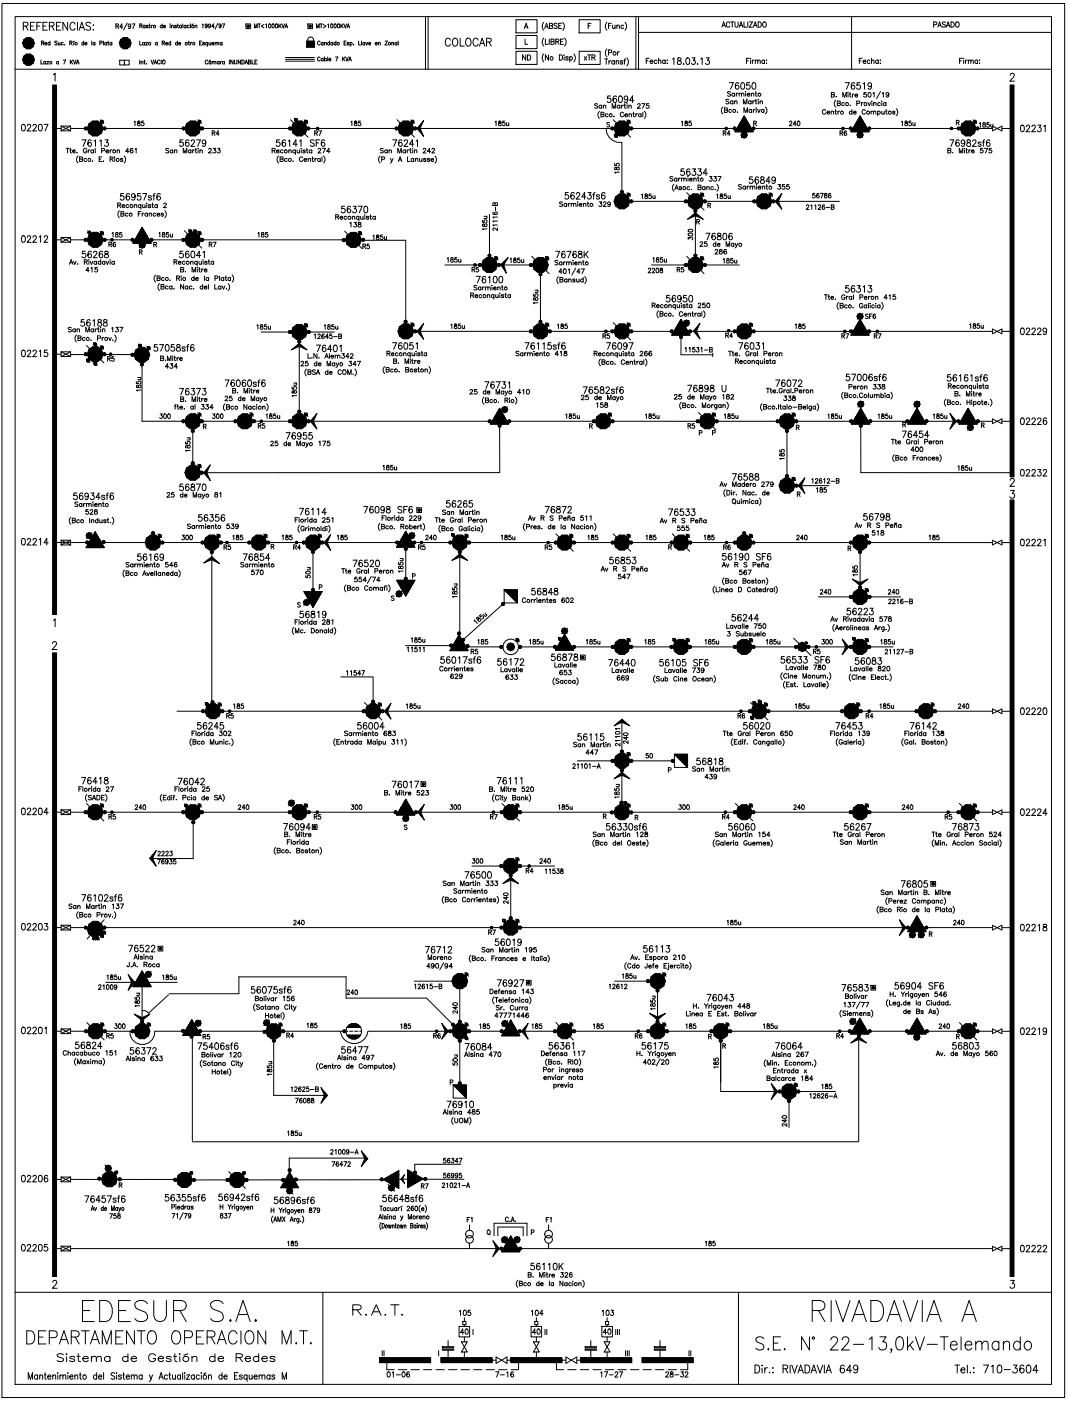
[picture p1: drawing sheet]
<svg xmlns="http://www.w3.org/2000/svg" width="226mm" height="297mm" viewBox="0 0 226 297" stroke-linecap="round" stroke-linejoin="round" font-family="sans-serif">
<g fill="#000" stroke="#000" stroke-width=".21">
<path d="M65 8.7l1.7 1.3h-1.7zM65 8.7h1.7v1.3zM62.6 25.2v.4zM62.6 25.2l.2 .5-.2-.1zM62.6 25.2l.2-.1v.6zM62.8 25.1l.2 .5-.2 .1zM62.8 25.1l.2 .1v.4zM63 25.2v.4zM89.8 25.6l-.7 1.6h-.7zM88.4 27.2h.7l.7 1.7zM130.3 28.6v.4zM130.3 28.6l.3 .5-.3-.1z"/>
<path d="M130.3 28.6l.3-.1v.6zM130.6 28.5l.2 .5-.2 .1zM130.6 28.5l.2 .1v.4zM130.8 28.6v.4zM156.8 26.3v1.6h-1zM156.8 26.3l1 1.6h-1zM156.8 26.3h1v1.6zM157.8 24.6v1.7h-1zM157.8 26.3l.9 1.6h-.9zM157.8 24.6l.9 1.7h-.9zM157.8 26.3h.9v1.6zM158.7 26.3l1 1.6h-1z"/>
<path d="M181.4 26.3v1.6h-1zM181.4 26.3l.9 1.6h-.9zM181.4 26.3h.9v1.6zM182.3 24.6v1.7h-.9zM182.3 26.3l1 1.6h-1zM182.3 24.6l1 1.7h-1zM182.3 26.3h1v1.6zM183.3 26.3l1 1.6h-1zM18.7 49.1v.4zM18.7 49.1l.3 .5-.3-.1zM18.7 49.1l.3-.1v.6zM19 49l.2 .5-.2 .1z"/>
<path d="M19 49l.2 .1v.4zM19.2 49.1v.4zM29.2 49.9v1.7h-1zM29.2 49.9l.9 1.7h-.9zM29.2 49.9h.9v1.7zM30.1 48.2v1.7h-.9zM30.1 49.9l1 1.7h-1zM30.1 48.2l1 1.7h-1zM30.2 51.9v.4zM30.2 51.9l.2 .5-.2-.1zM30.2 51.9l.2-.1v.6zM30.4 51.8l.2 .5-.2 .1z"/>
<path d="M30.4 51.8l.2 .1v.4zM30.6 51.9v.4zM30.1 49.9h1v1.7zM31.1 49.9l1 1.7h-1zM40.1 48.8v.5zM40.1 48.8l.3 .6-.3-.1zM40.1 48.8l.3-.1v.7zM40.4 48.7l.2 .6-.2 .1zM40.4 48.7l.2 .1v.5zM40.6 48.8v.5zM41.2 48.8v.5zM41.2 48.8l.2 .6-.2-.1z"/>
<path d="M41.2 48.8h.2v.6zM41.4 48.8l.2 .5-.2 .1zM41.4 48.8h.2v.5zM41.6 48.8v.5zM106.2 56.1l1.5-1.5-.9 1.6zM106.2 56.1l.6 .1 .6 1.7zM147.4 45.1l1.7 1.4-1.7-.7zM145.8 46.5l1.6-1.4v.7zM165.8 41l-.8 1.7h-.6zM164.4 42.7h.6l.8 1.7zM18.4 76.2v.5zM18.4 76.2l.3 .6-.3-.1z"/>
<path d="M18.4 76.2l.3-.1v.7zM18.7 76.1l.2 .6-.2 .1zM18.7 76.1l.2 .1v.5zM18.9 76.2v.5zM20 72.8v.4zM20 72.8l.2 .5-.2-.1zM20 76.9v.4zM20 76.9l.2 .5-.2-.1zM20 72.8l.2-.1v.6zM20.2 72.7l.2 .5-.2 .1zM20 76.9l.2-.1v.6zM20.2 76.8l.2 .5-.2 .1z"/>
<path d="M20.2 72.7l.2 .1v.4zM20.4 72.8v.4zM20.2 76.8l.2 .1v.4zM20.4 76.9v.4zM29.5 73.1v.4zM29.5 73.1l.2 .5-.2-.1zM29.5 73.1l.2-.1v.6zM29.7 73l.2 .5-.2 .1zM29.7 73l.2 .1v.4zM29.9 73.1v.4zM63.5 72.8l1.6 1.4-1.6-.8zM61.8 74.2l1.7-1.4v.6z"/>
<path d="M89.8 68.6l-.7 1.7h-.7zM88.4 70.3h.7l.7 1.6zM143.4 69.4v1.7h-1zM143.4 69.4l1 1.7h-1zM143.4 69.4h1v1.7zM144.4 67.7v1.7h-1zM144.4 69.4l.9 1.7h-.9zM144.4 67.7l.9 1.7h-.9zM145.2 68.5v.4zM145.2 68.5l.2 .5-.2-.1zM144.4 69.4h.9v1.7zM145.3 69.4l1 1.7h-1z"/>
<path d="M145.2 68.5l.2-.1v.6zM145.4 68.4l.2 .5-.2 .1zM145.4 68.4l.2 .1v.4zM145.6 68.5v.4zM148.4 68.5l-.7 1.7h-.7zM147 70.2h.7l.7 1.7zM181.4 69.4v1.7h-1zM181.4 69.4l.9 1.7h-.9zM181.4 69.4h.9v1.7zM182.3 67.7v1.7h-.9zM182.3 69.4l1 1.7h-1zM182.3 67.7l1 1.7h-1z"/>
<path d="M182.3 69.4h1v1.7zM183.3 69.4l1 1.7h-1zM67.2 87.6l-.8 1.7h-.6zM65.8 89.3h.6l.8 1.7zM105 88.2v1.7h-1zM105 88.2l.9 1.7h-.9zM105 88.2h.9v1.7zM105.9 86.6v1.6h-.9zM105.9 88.2l1 1.7h-1zM105.9 86.6l1 1.6h-1zM105.9 88.2h1v1.7zM106.9 88.2l1 1.7h-1z"/>
<path d="M181.5 88.2v1.7h-.9zM181.5 88.2l1 1.7h-1zM181.5 88.2h1v1.7zM182.5 86.6v1.6h-1zM182.5 88.2l.9 1.7h-.9zM182.5 86.6l.9 1.6h-.9zM182.5 88.2h.9v1.7zM183.4 88.2l1 1.7h-1zM193.4 88.2v1.7h-.9zM193.4 88.2l1 1.7h-1zM193.4 88.2h1v1.7zM194.4 86.6v1.6h-1z"/>
<path d="M194.4 88.2l1 1.7h-1zM194.4 86.6l1 1.6h-1zM194.4 88.2h1v1.7zM195.4 88.2l.9 1.7h-.9zM202.1 89.3h.7l-1.4 1.7zM201.4 87.7l1.4 1.6h-.7zM204.3 88.2v1.7h-1zM204.3 88.2l.9 1.7h-.9zM204.3 88.2h.9v1.7zM205.2 86.6v1.6h-.9zM205.2 88.2l1 1.7h-1zM205.2 86.6l1 1.6h-1z"/>
<path d="M205.2 88.2h1v1.7zM206.2 88.2l1 1.7h-1zM19 113.5v.5zM19 113.5l.2 .5h-.2zM19 113.5l.2-.1v.6zM19.2 113.4l.2 .6h-.2zM19.2 114.4v1.7h-1zM19.2 114.4l1 1.7h-1zM19.2 113.4l.2 .1v.5zM19.4 113.5v.5zM19.2 114.4h1v1.7zM20.2 112.8v1.6h-1z"/>
<path d="M20.2 114.4l.9 1.7h-.9zM20.2 112.8l.9 1.6h-.9zM20.2 114.4h.9v1.7zM21.1 114.4l1 1.7h-1zM44.6 98.6l-.8 1.6h-.6zM43.2 100.2h.6l.8 1.7zM44.9 118l1.6 1.5-1.6-.8zM43.2 119.4l1.7-1.4v.7zM70.1 113.4l-.7 1.6h-.7zM68.7 115h.7l.7 1.7zM85.1 114.3v1.7h-1zM85.1 114.3l.9 1.7h-.9z"/>
<path d="M85.1 114.3h.9v1.7zM86 112.7v1.6h-.9zM86 114.3l1 1.7h-1zM86 112.7l1 1.6h-1zM86 114.3h1v1.7zM87 114.3l1 1.7h-1zM95.9 113.2v.5zM95.9 113.2l.2 .6-.2-.1zM95.9 113.2l.2-.1v.7zM96.1 113.1l.2 .6-.2 .1zM96.1 113.1l.2 .1v.5zM96.3 113.2v.5z"/>
<path d="M97.5 117.4l1.6 1.4-1.6-.7zM95.8 118.8l1.7-1.4v.7zM170.6 101.3l-.7 1.7h-.7zM169.2 103h.7l.7 1.6zM65.4 125.4l1 1.7h-1zM64.4 125.4h1v1.7zM66.4 125.4l.9 1.7h-.9zM66.4 127.1h.9l-.9 1.7zM65.4 125.4h1v1.7zM65.4 127.1h1v1.7zM67.3 125.4h1l-1 1.7zM66.4 125.4h.9v1.7z"/>
<path d="M85.1 123l.9 1.7h-.9zM84.1 123h1v1.7zM86 123l1 1.7h-1zM86 124.7h1l-1 1.7zM85.1 123h.9v1.7zM85.1 124.7h.9v1.7zM87 123h1l-1 1.7zM86 123h1v1.7zM96.4 136.3v1.7h-1zM96.4 136.3l.9 1.7h-.9zM96.4 136.3h.9v1.7zM97.3 134.6v1.7h-.9z"/>
<path d="M97.3 136.3l1 1.7h-1zM97.3 134.6l1 1.7h-1zM97.3 136.3h1v1.7zM98.3 136.3l1 1.7h-1zM106.9 125h2.8v2.8zM118.5 135.3v.4zM118.5 135.3l.2 .5-.2-.1zM118.5 135.3l.2-.1v.6zM118.7 135.2l.2 .5-.2 .1zM118.7 136.2v1.6h-.9zM118.7 136.2l1 1.6h-1zM118.7 135.2l.2 .1v.4z"/>
<path d="M118.9 135.3v.4zM118.7 136.2h1v1.6zM119.7 134.5v1.7h-1zM119.7 136.2l1 1.6h-1zM119.7 134.5l1 1.7h-1zM119.7 136.2h1v1.6zM120.7 136.2l.9 1.6h-.9zM142.8 135.5v.4zM142.8 135.5l.2 .5-.2-.1zM142.8 135.5l.2-.1v.6zM143 135.4l.2 .5-.2 .1zM143 135.4l.2 .1v.4z"/>
<path d="M143.2 135.5v.4zM179.3 137.2h.6l-1.3 1.6zM178.6 135.5l1.3 1.7h-.6zM180.9 135.2v.5zM180.9 135.2l.2 .6-.2-.1zM180.9 135.2l.2-.1v.7zM181.1 135.1l.2 .6-.2 .1zM181.1 135.1l.2 .1v.5zM181.3 135.2v.5zM180.7 122.8l1.6 .7v.7zM182.3 123.5l1.7-.7-1.7 1.4zM43.6 149.1v.4z"/>
<path d="M43.6 149.1l.2 .5-.2-.1zM43.6 149.1l.2-.1v.6zM43.8 149l.3 .5-.3 .1zM43.8 149l.3 .1v.4zM44.1 149.1v.4zM82.9 149.1l-.7 1.7h-.7zM81.5 150.8h.7l.7 1.7zM131.8 152.5l1.7 1.4-1.7-.8zM130.2 153.9l1.6-1.4v.6zM159.2 152v.4zM159.2 152l.2 .5-.2-.1zM159.2 152l.2-.1v.6z"/>
<path d="M159.4 151.9l.2 .5-.2 .1zM159.4 151.9l.2 .1v.4zM159.6 152v.4zM159.7 148.9v.4zM159.7 148.9l.2 .5-.2-.1zM159.7 148.9l.2-.1v.6zM159.9 148.8l.3 .5-.3 .1zM159.9 148.8l.3 .1v.4zM160.2 148.9v.4zM160.8 148.5v.5zM160.8 148.5l.3 .6-.3-.1zM160.8 148.5h.3v.6z"/>
<path d="M161.1 148.5l.2 .5-.2 .1zM161.1 148.5h.2v.5zM161.3 148.5v.5zM39.2 170.6v.4zM39.2 170.6l.3 .5-.3-.1zM39.2 170.6l.3-.1v.6zM39.5 170.5l.2 .5-.2 .1zM39.5 170.5l.2 .1v.4zM39.7 170.6v.4zM85.1 171.1v1.7h-1zM85.1 171.1l.9 1.7h-.9zM85.1 171.1h.9v1.7z"/>
<path d="M86 169.5v1.6h-.9zM86 171.1l1 1.7h-1zM86 169.5l1 1.6h-1zM86 171.1h1v1.7zM87 171.1l1 1.7h-1zM90 170.5l-.8 1.7h-.6zM88.6 172.2h.6l.8 1.7zM131.8 163.7l1.7 1.4-1.7-.7zM130.2 165.1l1.6-1.4v.7zM143 159.9h2.8v2.8zM19.7 198.7v.5zM19.7 198.7l.2 .6-.2-.1z"/>
<path d="M19.7 198.7l.2-.1v.7zM19.9 198.6l.2 .6-.2 .1zM19.9 198.6l.2 .1v.5zM20.1 198.7v.5zM20.5 198.7v.5zM20.5 198.7l.2 .6-.2-.1zM20.5 198.7l.2-.1v.7zM20.7 198.6l.2 .6-.2 .1zM20.7 198.6l.2 .1v.5zM20.9 198.7v.5zM21.4 198.2v.4zM21.4 198.2l.2 .5-.2-.1z"/>
<path d="M21.4 198.2l.2-.1v.6zM21.6 198.1l.2 .5-.2 .1zM21.8 197.5v.4zM21.8 197.5l.2 .5-.2-.1zM21.6 198.1l.2 .1v.4zM21.8 198.2v.4zM21.8 197.5l.2-.1v.6zM22 197.4l.2 .5-.2 .1zM22 197.4l.2 .1v.4zM22.2 197.5v.4zM33.1 180.3l-.7 1.7h-.7zM31.7 182h.7l.7 1.7z"/>
<path d="M106.6 195v.4zM106.6 195l.3 .5-.3-.1zM106.6 195l.3-.1v.6zM106.9 194.9l.2 .5-.2 .1zM106.9 194.9l.2 .1v.4zM107.1 195v.4zM108.3 186l1.7 1.4-1.7-.8zM106.6 187.4l1.7-1.4v.6zM191.4 196.7h.7l-1.4 1.6zM190.7 195l1.4 1.7h-.7zM193.4 195.9v1.6h-.9zM193.4 195.9l1 1.6h-1z"/>
<path d="M193.4 195.9h1v1.6zM194.4 194.2v1.7h-1zM194.4 195.9l1 1.6h-1zM194.4 194.2l1 1.7h-1zM194.4 195.9h1v1.6zM195.4 195.9l.9 1.6h-.9zM27.9 208.3h.7l-1.4 1.7zM27.2 206.6l1.4 1.7h-.7zM29.2 207.5v1.7h-1zM29.2 207.5l.9 1.7h-.9zM29.2 207.5h.9v1.7zM30.1 205.8v1.7h-.9z"/>
<path d="M30.1 207.5l1 1.7h-1zM30.1 205.8l1 1.7h-1zM28.5 215l1.6 .7v.7zM30.1 215.7l1.7-.7-1.7 1.4zM30.1 207.5h1v1.7zM31.1 207.5l1 1.7h-1zM39.7 217.9v1.7h-1zM39.7 217.9l1 1.7h-1zM39.7 217.9h1v1.7zM40.7 216.2v1.7h-1zM40.7 217.9l.9 1.7h-.9zM40.7 216.2l.9 1.7h-.9z"/>
<path d="M40.7 217.9h.9v1.7zM41.6 217.9l1 1.7h-1zM73.6 219.5h.4v.5zM74 217.3v.5h-.4zM74 219.5l.7 .8-.7-.3zM74 217.3l.7 .5h-.7zM74 217.3l.7-.3v.8zM74.7 217l.7 .8h-.7zM74.7 217h.7v.8zM75.4 217l.6 .8h-.6zM75.4 219.5h.6v.5zM75.4 217l.6 .3v.5z"/>
<path d="M76 219.5h.5l-.5 .5zM76 217.3l.5 .5h-.5zM94.4 218.6h.6l-1.4 1.7zM93.6 217l1.4 1.6h-.6zM107.3 217.9v1.7h-1zM107.3 217.9l1 1.7h-1zM107.3 217.9h1v1.7zM108.3 216.3v1.6h-1zM108.3 217.9l.9 1.7h-.9zM108.3 216.3l.9 1.6h-.9zM108.3 217.9h.9v1.7zM109.2 217.9l1 1.7h-1z"/>
<path d="M112 217l-.8 1.7h-.6zM110.6 218.7h.6l.8 1.6zM137.7 214.9l1.7 .7v.6zM139.4 215.6l1.7-.7-1.7 1.3zM181.3 217.6v1.6h-.9zM181.3 217.6l1 1.6h-1zM182 219.7l1.7 1.4-1.7-.7zM180.4 221.1l1.6-1.4v.7zM181.3 217.6h1v1.6zM182.3 215.9v1.7h-1zM182.3 217.6l1 1.6h-1zM182.3 215.9l1 1.7h-1z"/>
<path d="M182.3 217.6h1v1.6zM183.3 217.6l.9 1.6h-.9zM193.4 217.6v1.6h-.9zM193.4 217.6l1 1.6h-1zM193.4 217.6h1v1.6zM194.4 215.9v1.7h-1zM194.4 217.6l1 1.6h-1zM194.4 215.9l1 1.7h-1zM194.4 217.6h1v1.6zM195.4 217.6l.9 1.6h-.9zM68.8 232.2h.6l-1.4 1.7zM68 230.6l1.4 1.6h-.6z"/>
<path d="M74 219.5h.7v.8zM74.7 219.5l.7 .8h-.7zM74.7 219.5h.7v.8zM75.4 219.5l.6 .5-.6 .3zM98.7 219.9v.4zM98.7 219.9l.2 .5-.2-.1zM96.1 230h2.8v2.8zM98.7 219.9l.2-.1v.6zM98.9 219.8l.2 .5-.2 .1zM98.9 219.8l.2 .1v.4zM99.1 219.9v.4zM164.2 231.4h.7l-1.4 1.7z"/>
<path d="M163.5 229.8l1.4 1.6h-.7zM60.4 250.2v1.6h-.9zM60.4 250.2l1 1.6h-1zM60.4 250.2h1v1.6zM61.4 248.5v1.7h-1zM61.4 250.2l1 1.6h-1zM61.4 248.5l1 1.7h-1zM61.4 250.2h1v1.6zM62.4 250.2l.9 1.6h-.9zM77.3 245.7h.7l-1.4 1.6zM76.6 244l1.4 1.7h-.7zM81.2 250.1h1.7v.9z"/>
<path d="M81.2 250.1l1.7-1v1zM82.9 251h1.7v1zM82.9 251l1.7-.9v.9zM82.9 250.1h1.7l-1.7 .9zM82.9 250.1l1.7-1v1zM82.9 249.1h1.7l-1.7 1zM82.9 249.1l1.7-1v1zM85.8 249.1l-.4 .9h-.4zM85 250h.4l.4 .9zM86.4 248l1.7 1h-1.7zM86.4 249h1.7l-1.7 .9zM86.4 249.9l1.7-.9v.9z"/>
<path d="M86.4 249.9h1.7l-1.7 1zM86.4 250.9l1.7-1v1zM86.4 250.9h1.7l-1.7 1zM88.1 249l1.7 .9h-1.7zM88.1 249.9h1.7l-1.7 1zM105.2 264.7h.7l-1.4 1.7zM104.5 263l1.4 1.7h-.7zM107.3 263.7v1.7h-1zM107.3 263.7l1 1.7h-1zM107.3 263.7h1v1.7zM108.3 262.1v1.6h-1zM108.3 263.7l.9 1.7h-.9z"/>
<path d="M108.3 262.1l.9 1.6h-.9zM108.3 263.7h.9v1.7zM109.2 263.7l1 1.7h-1zM80.5 287.9l10.8 1h-10.8zM80.5 287.9h10.8v1zM93.5 287.9l10.8 1h-10.8zM93.5 287.9h10.8v1zM108.3 287.9l10.8 1h-10.8zM108.3 287.9h10.8v1zM123.1 287.9l10.8 1h-10.8zM123.1 287.9h10.8v1zM136.1 287.9l10.9 1h-10.9z"/>
<path d="M136.1 287.9h10.9v1z"/>
<path d="M11.2 18h.8v112.3h-.8z" fill-rule="evenodd"/>
<path d="M214.1 18h.9v83.1h-.9z" fill-rule="evenodd"/>
<path d="M11.2 138.4h.8v132.3h-.8z" fill-rule="evenodd"/>
<path d="M214.1 106h.9v164.7h-.9z" fill-rule="evenodd"/>
</g>
<g fill="none" stroke="#000" stroke-width=".21">
<path d="M.4 .7h225.3v295.6h-225.3zM3.2 3.5h219.7v290h-219.7zM3.2 14.7h219.7M4.9 5.5l.9-.1 .2-.2-.1-.3-.3-.2h-.7v1.7M5.5 5.5l.5 .9M6.5 5.5h.5M7.4 4.7h-.9v1.7h.9M7.8 5.5h.6M8.7 12.7v.9h.4M8.7 4.7h-.9v1.7M8.8 9.1h.4l.1-.3-.5-.1v.8M9.1 9.1l.2 .4"/>
<path d="M9.1 5.5h.6M9.5 9.2h.4v-.1a.25 .25 0 0 0-.3 0 .25 .25 0 0 0 0 .4 .25 .25 0 0 0 .3-.1M9.7 13.1a.24 .24 0 0 0-.4 0 .24 .24 0 0 0 0 .4 .24 .24 0 0 0 .4 0M9.7 13v.6M9.9 13h.4l-.4 .6h.4M10 4.7h-.9v1.7h.9M10.5 5.5l.8-.1 .2-.2-.1-.3-.3-.2h-.6v1.7M10.6 9.1a.25 .25 0 0 0-.4 0 .25 .25 0 0 0 0 .3 .25 .25 0 0 0 .4 0M10.6 8.7v.8M11 5.5l.5 .9M11.3 15.9l.4-.4v1.7M12 5.5h.5"/>
<path d="M12.1 8.8l-.2-.1-.3 .1 .5 .6-.2 .1-.3-.1M12.4 9v.5l.3-.1M12.4 13.1a.25 .25 0 0 0-.4 0 .25 .25 0 0 0 0 .4 .25 .25 0 0 0 .4 0M12.4 13v.6M12.7 9v.5M12.9 4.7h-.9v1.7h.9M13.4 12.7h.5l-.4 .9M13.4 9.1a.25 .25 0 0 0-.3 0 .25 .25 0 0 0 0 .3 .25 .25 0 0 0 .3 0M13.7 9.5h.1M14.3 4.7v1.7l-1-1.7v1.7M14.8 9.1h.4l.1-.3-.5-.1v.8M14.9 12.7v.9"/>
<path d="M15 9.1l.3 .4M15.1 13.1l.3 .5M15.4 12.7l-.5 .6M15.6 12.7l.2 .9 .3-.9M15.6 9v.5M15.8 8.7l-.3 .2M15.9 5.1a.55 .55 0 0 0-.6-.4 .55 .55 0 0 0-.5 .7v.4a.55 .55 0 0 0 .5 .6 .55 .55 0 0 0 .6-.4M16.2 13.6l.3-.9 .3 .9M16.3 13.3h.4M16.4 4.7v1.7M16.8 6.4l.5-1.7 .6 1.7M17 5.8h.7"/>
<path d="M17.8 9.1a.25 .25 0 0 0-.4 0 .25 .25 0 0 0 0 .3 .25 .25 0 0 0 .4 0M17.8 8.7v.8M18 9.2h.4v-.1a.25 .25 0 0 0-.3 0 .25 .25 0 0 0 0 .4 .25 .25 0 0 0 .3-.1M19.2 5a.55 .55 0 0 0-.5-.3 .55 .55 0 0 0-.5 .4l.2 .3 .7 .3 .1 .5a.62 .62 0 0 1-1 0M19.4 8.7v.8M19.8 5.3v.1zM19.8 6.2v.2zM20.1 9.1a.25 .25 0 0 0-.3 0 .25 .25 0 0 0 0 .3 .25 .25 0 0 0 .3 0M20.1 9v.5M21.2 9.1h.4v-.4h-.4v.8M21.9 8.7v.8M22.6 9.1a.25 .25 0 0 0-.4 0 .25 .25 0 0 0 0 .3 .25 .25 0 0 0 .4 0"/>
<path d="M22.6 9v.5M22.8 9h.3M22.9 8.7v.7l.2 .1M23.7 9.1a.25 .25 0 0 0-.3 0 .25 .25 0 0 0 0 .3 .25 .25 0 0 0 .3 0M23.7 9v.5M24.6 5.5h.5v-.3l-.5-.1v1M24.9 5.5l.3 .6M25.4 12.8h1v1h-1zM26 5.7h-.6l.4-.6v1M26.4 12.8h1v1h-1zM27 4.9l-.8 1.5M27.7 5.4a.27 .27 0 0 1-.4 .2 .27 .27 0 0 1-.1-.4 .27 .27 0 0 1 .5 0l-.1 .8-.4-.1"/>
<path d="M28 5.1h.6l-.4 1M29.6 5.5l.5-.1v-.2l-.5-.1v.8M29.6 8.7v.8h.5M29.6 12.7v.9M29.9 5.5l.2 .4M29.9 13.2l.4-.1v.5M29.9 13v.6M30.5 13h.3M30.6 9.1a.25 .25 0 0 0-.3 0 .25 .25 0 0 0 0 .3 .25 .25 0 0 0 .3 0M30.6 12.7v.7l.2 .2M30.6 9v.5M30.8 5.5a.25 .25 0 0 0-.4 0 .25 .25 0 0 0 0 .3 .25 .25 0 0 0 .4 0"/>
<path d="M30.8 5.4v.5M30.9 9h.4l-.4 .5h.4M31.1 13.5h.1M31.4 5.5l-.3-.1v.2l.3 .2-.1 .1-.3-.1M31.6 5.4h.2M31.7 5.1v.7l.2 .1M32 12.7l.3 .9 .3-.9M32.1 5.4v.5M32.4 5.4l-.3 .2M32.7 13.6l.3-.9 .2 .9M32.8 13.3h.3M33.4 9.1a.25 .25 0 0 0-.4 0 .25 .25 0 0 0 0 .3 .25 .25 0 0 0 .4 0"/>
<path d="M33.4 9v.5M33.9 12.9a.27 .27 0 0 0-.3-.2 .27 .27 0 0 0-.2 .4v.2a.28 .28 0 0 0 .2 .3 .28 .28 0 0 0 .3-.2M34.2 12.7v.9M34.4 5.5a.25 .25 0 0 0-.4 0 .25 .25 0 0 0 0 .3 .25 .25 0 0 0 .4 0M34.4 9.1h.4l.1-.3-.5-.1v.8M34.4 5.1v.8M34.6 12.8v-.1a.37 .37 0 0 1 .4 .5 .37 .37 0 0 1-.5 .3l-.1-.4zM34.6 5.6h.5l-.1-.2a.25 .25 0 0 0-.3 .1 .25 .25 0 0 0 0 .3 .25 .25 0 0 0 .4 0M34.6 9.1l.3 .4M35.1 9.2h.4v-.1a.25 .25 0 0 0-.3 0 .25 .25 0 0 0 0 .4 .25 .25 0 0 0 .3-.1M36 5.1h.1M36.1 5.4v.5"/>
<path d="M36.2 9.1a.25 .25 0 0 0-.4 0 .25 .25 0 0 0 0 .3 .25 .25 0 0 0 .4 0M36.2 8.7v.8M36.4 5.5l.3-.1 .1 .5M36.4 5.4v.5M37.4 5.5l-.1-.1-.3 .1 .4 .2v.2l-.4-.1M37.6 5.4h.2M37.6 9.1a.25 .25 0 0 0-.3 0 .25 .25 0 0 0 0 .3 .25 .25 0 0 0 .3 0M37.6 8.7v.8M37.7 5.1v.7l.2 .1M37.9 9.2h.4v-.1a.25 .25 0 0 0-.4 0 .25 .25 0 0 0 .1 .4 .25 .25 0 0 0 .3-.1M38.5 5.5a.25 .25 0 0 0-.4 0 .25 .25 0 0 0 0 .3 .25 .25 0 0 0 .4 0M38.5 5.4v.5"/>
<path d="M38.8 5.1v.8M39.4 5.5a.25 .25 0 0 0-.3 0 .25 .25 0 0 0 0 .3 .25 .25 0 0 0 .3 0M39.4 5.4v.5M39.9 9h.3M40 8.7v.7l.2 .1M40.1 5.5a.25 .25 0 0 0-.3 0 .25 .25 0 0 0 0 .3 .25 .25 0 0 0 .3 0M40.3 5.1h.1M40.4 5.4v.5M40.4 9v.5M40.7 9l-.3 .2M41 5.1l-.3 .1M41.3 5.5l.4-.1v.5"/>
<path d="M41.3 5.4v.5M42.3 9.1h.3M42.8 8.7h-.5v.8h.5M42.9 5.2l.1-.1v.8M43.4 9.1l-.2-.1-.2 .1 .3 .2v.2l-.3-.1M43.9 5.4a.24 .24 0 0 1-.3 .1 .24 .24 0 0 1-.1-.3 .24 .24 0 0 1 .4 0l-.1 .7-.3-.1M44 9.1a.25 .25 0 0 0-.4 0 .25 .25 0 0 0 0 .3 .25 .25 0 0 0 .4 0M44 9v.8M44 12.9a.28 .28 0 0 0-.3-.2 .28 .28 0 0 0-.2 .4v.2a.28 .28 0 0 0 .2 .3 .28 .28 0 0 0 .3-.2M44.3 9v.5l.4-.1M44.6 12.7l-.3 .2M44.6 5.4a.23 .23 0 0 1-.3 .1 .23 .23 0 0 1-.1-.3 .23 .23 0 0 1 .4 0l-.1 .7-.3-.1"/>
<path d="M44.7 9v.5M44.7 13.1a.25 .25 0 0 0-.4 0 .25 .25 0 0 0 0 .4 .25 .25 0 0 0 .4 0M44.7 13v.6M44.9 9.2h.5l-.1-.1a.25 .25 0 0 0-.3 0 .25 .25 0 0 0 0 .4 .25 .25 0 0 0 .4-.1M45 13.2l.3-.1 .1 .5M45 13v.6M45.4 13.2l.3-.1 .1 .5M45.4 5.6h-.5l.4-.5v.8M45.6 9.1l.4-.1v.5M45.6 9v.5M46 9.1l.4-.1v.5M46.2 4.9l-.6 1.3"/>
<path d="M46.5 13.1a.25 .25 0 0 0-.4 0 .25 .25 0 0 0 0 .4 .25 .25 0 0 0 .4 0M46.5 13v.6M46.7 13v.6M46.9 5.4a.23 .23 0 0 1-.4 .1 .23 .23 0 0 1 0-.3 .23 .23 0 0 1 .3 0v.7l-.4-.1M47 13l-.3 .3M47.1 9.1a.25 .25 0 0 0-.4 0 .25 .25 0 0 0 0 .3 .25 .25 0 0 0 .4 0M47.1 9v.5M47.1 5.1h.5l-.3 .8M47.6 13.1a.25 .25 0 0 0-.4 0 .25 .25 0 0 0 0 .4 .25 .25 0 0 0 .4 0M47.6 13v.6M48.6 12.7v.9M49.4 12.7v.9l-.5-.9v.9"/>
<path d="M49.7 12.7v.6l.2 .3 .3-.1v-.8M51 12.7v.9l-.5-.9v.9M51.3 12.7a.43 .43 0 0 1 .5 .5 .43 .43 0 0 1-.5 .4zM51.9 13.6l.3-.9 .3 .9M52 13.3h.4M52.1 5.1h1v1h-1zM52.7 13.1l.5 .1v.2l-.2 .2h-.3v-.9l.5 .1-.2 .3M53.4 12.7v.9h.5M54 5.9v-.8l.2 .8 .3-.8v.8M54 13.1h.3M54.5 12.7h-.5v.9h.5M54.7 5.1h.5"/>
<path d="M55 5.1v.8M56 5.2l-.6 .4 .6 .3M56.3 5.2l.2-.1v.8M57 5.1a.38 .38 0 0 1 .4 .4 .38 .38 0 0 1-.4 .4l-.1-.3zM57.8 5.1a.38 .38 0 0 1 .4 .4 .38 .38 0 0 1-.4 .4l-.2-.3zM58.5 5.1a.38 .38 0 0 1 .4 .4 .38 .38 0 0 1-.4 .4zM59.1 5.1v.8M59.3 5.4l.3 .5M59.6 5.1l-.5 .5M59.8 5.1l.2 .8 .3-.8M60.4 5.9l.3-.8 .3 .8M60.5 5.6h.4"/>
<path d="M60.5 12.6h6.2M60.5 12.2h6.2M60.5 13h6.2M65 8.7h1.7v1.3h-1.7zM65.2 8.7a.68 .68 0 0 1 .8-.8l.4 .2 .1 .6M65.3 5.1h1v1h-1zM67.1 5.9v-.8l.3 .8 .3-.8v.8M67.9 5.1h.5M67.9 8.9a.28 .28 0 0 0-.4-.2 .28 .28 0 0 0-.2 .3v.2a.28 .28 0 0 0 .2 .3 .28 .28 0 0 0 .4-.2M67.9 12.3a.27 .27 0 0 0-.4-.2 .27 .27 0 0 0-.2 .3v.2a.28 .28 0 0 0 .2 .3 .28 .28 0 0 0 .4-.2M68.1 5.1v.8M68.5 9.1a.25 .25 0 0 0-.4 0 .25 .25 0 0 0 0 .3 .25 .25 0 0 0 .4 0"/>
<path d="M68.5 12.5a.25 .25 0 0 0-.4 0 .25 .25 0 0 0 0 .3 .25 .25 0 0 0 .4 0M68.5 9v.5M68.5 12.4v.5M68.5 5.2l.6 .4-.6 .3M68.8 9.1l.4-.1v.5M68.8 12.5a.25 .25 0 0 1 .3 0 .25 .25 0 0 1 0 .3 .25 .25 0 0 1-.3 0M68.8 9v.5M68.8 12.1v.8M69.5 5.2l.1-.1v.8M69.5 12.1v.8M69.7 12.6h.5l-.1-.2a.25 .25 0 0 0-.3 .1 .25 .25 0 0 0 0 .3 .25 .25 0 0 0 .4 0M69.9 9.1a.25 .25 0 0 0-.4 0 .25 .25 0 0 0 0 .3 .25 .25 0 0 0 .4 0"/>
<path d="M69.9 8.7v.8M70.2 5.1a.38 .38 0 0 1 .4 .4 .38 .38 0 0 1-.4 .4zM70.5 9.1a.25 .25 0 0 0-.3 0 .25 .25 0 0 0 0 .3 .25 .25 0 0 0 .3 0M70.5 9v.5M70.9 5.1a.38 .38 0 0 1 .4 .4 .38 .38 0 0 1-.4 .4zM71.1 12.1h.5l-.3 .8M71.2 9.1a.24 .24 0 0 0-.3 0 .24 .24 0 0 0 0 .3 .24 .24 0 0 0 .3 0M71.2 8.7v.8M71.6 5.1a.38 .38 0 0 1 .4 .4 .38 .38 0 0 1-.4 .4l-.1-.3zM72.3 5.1v.8M72.4 5.4l.4 .5M72.6 12.1v.8"/>
<path d="M72.8 5.1l-.5 .5M72.8 12.4l.3 .5M72.9 5.1l.3 .8 .3-.8M73 9.1h.2M73.1 12.1l-.5 .5M73.3 12.1l.3 .8 .2-.8M73.4 8.7h-.4v.8h.4M73.6 5.9l.2-.8 .3 .8M73.7 5.6h.3M73.9 12.9l.3-.8 .3 .8M74 9.1l-.2-.1-.2 .1 .4 .2v.2l-.4-.1M74 12.6h.4"/>
<path d="M74.2 9.1a.25 .25 0 0 1 .4 0 .25 .25 0 0 1 0 .3 .25 .25 0 0 1-.4 0M74.2 9v.8M75 9.5h.1M76 8.7v.8h.5M76.6 8.7v.8M77.3 9.1a.25 .25 0 0 0-.3 0 .25 .25 0 0 0 0 .3 .25 .25 0 0 0 .3 0M77.3 9v.5M77.5 9l.3 .5 .2-.5M78.2 9.2h.4l-.1-.1a.25 .25 0 0 0-.3 0 .25 .25 0 0 0 0 .4 .25 .25 0 0 0 .4-.1M79.5 9.2h.5l-.1-.1a.25 .25 0 0 0-.3 0 .25 .25 0 0 0 0 .4 .25 .25 0 0 0 .4-.1M80.2 9.1l.4-.1v.5M80.2 9v.5"/>
<path d="M81.6 8.7h.5l-.5 .8h.5M83.1 9.1l.3-.1 .1 .5M83.1 9v.5M84.1 9.1a.25 .25 0 0 0-.3 0 .25 .25 0 0 0 0 .3 .25 .25 0 0 0 .3 0M84.1 9v.5M84.4 8.7v.8M90.2 3.5v11.2M90.8 3.5v11.2M95.5 8.5a.55 .55 0 0 0-.7-.4 .55 .55 0 0 0-.4 .6v.4a.55 .55 0 0 0 .4 .7 .55 .55 0 0 0 .7-.4M96.2 8.2a.78 .78 0 0 1 .9 .4 .78 .78 0 0 1-.2 .9l-.1 .2a.78 .78 0 0 1-.9-.4 .78 .78 0 0 1 .2-1zM97.6 8.1v1.7h.8M99 8.2a.58 .58 0 0 1 .9 .5v.4a.58 .58 0 0 1-.6 .7 .58 .58 0 0 1-.6-.7l.1-.6z"/>
<path d="M101.4 8.5a.55 .55 0 0 0-.7-.4 .55 .55 0 0 0-.4 .6v.4a.55 .55 0 0 0 .4 .7 .55 .55 0 0 0 .7-.4M101.6 9.8l.6-1.7 .6 1.7M101.9 9.2h.7M103.2 8.9l.8-.1 .2-.2-.1-.3-.3-.2h-.6v1.7M103.7 8.9l.5 .9M109.4 7.5h4.5v2.8h-4.5zM109.4 10.9h4.5v2.8h-4.5zM109.4 4.2h4.5v2.8h-4.5zM111.2 6.1l.3-1.2 .4 1.2M111.3 8.3v1.1h.6M111.3 5.7h.5M111.5 11.6v1.1l-.7-1.1v1.1"/>
<path d="M111.8 11.6a.57 .57 0 0 1 .7 .6 .57 .57 0 0 1-.7 .5zM115.3 11.4a1.23 1.23 0 0 0 0 1.7M115.3 8.1a1.23 1.23 0 0 0 0 1.7M115.3 4.7a1.23 1.23 0 0 0 0 1.7M115.5 6.1l.4-1.2 .3 1.2M115.6 8.3v1.1h.6M115.6 5.7h.5M116.3 11.6v1.1l-.7-1.1v1.1M116.4 8.3v1.1M116.5 5.5l.6 .1 .1 .2-.3 .3h-.4v-1.2l.6 .1 .1 .3-.3 .2M116.8 8.8l.6 .1 .1 .3-.2 .2h-.5v-1.1l.6 .1 .1 .2-.2 .2M117.8 8.8h.6v-.4l-.6-.1v1.1"/>
<path d="M118.1 5.1l-.2-.2-.5 .2 .1 .3 .6 .3-.2 .4-.5-.2M118.2 8.8l.3 .6M118.4 5.5h.4M118.6 11.6a.57 .57 0 0 1 .7 .6 .57 .57 0 0 1-.7 .5zM118.8 8.8h.4M119.1 4.9h-.7v1.2h.7M119.3 4.7a1.24 1.24 0 0 1 0 1.7M119.5 8.3h-.7v1.1h.7M119.5 11.7h.1M119.6 12.1v.6M119.7 8.1a1.23 1.23 0 0 1 0 1.7M120.5 12.2l-.2-.2-.3 .1v.2l.5 .3-.2 .1-.4-.1"/>
<path d="M120.8 12.2a.33 .33 0 0 1 .5-.1 .33 .33 0 0 1 0 .5 .33 .33 0 0 1-.5 0M120.8 12v1.1M121.6 11.4a1.23 1.23 0 0 1 0 1.7M122.8 10.9h4.4v2.8h-4.4zM122.8 4.2h4.4v2.8h-4.4zM123.9 12l.5 .7M124.4 12l-.5 .7M124.6 11.6h.6M124.7 5.5h.4M124.9 11.6v1.1M125.3 4.9h-.6v1.2M125.5 12.2l.6-.1v-.4l-.6-.1v1.1"/>
<path d="M125.8 12.2l.4 .5M128.2 12.5h.7M128.5 12.5v1.1M128.7 10.4a1.23 1.23 0 0 0 0 1.7M128.7 4.7a1.23 1.23 0 0 0 0 1.7M129 11.2l.6-.1v-.4l-.6-.1v1.1M129 5.5h.4M129.1 12.9v.7M129.5 12.9h-.2l-.2 .3M129.6 4.9h-.6v1.2M129.9 5.3v.7l.3 .1 .2-.3M130.3 13a.33 .33 0 0 0-.5 0 .33 .33 0 0 0 0 .5 .33 .33 0 0 0 .5-.1"/>
<path d="M130.3 12.9v.7M130.4 5.3v.8M130.6 13.1l.3-.2h.2l.1 .7M130.6 12.9v.7M130.8 5.5l.2-.2 .3 .1v.7M130.8 5.3v.8M130.9 11v.7M131.3 11h-.2l-.2 .3M132 13l-.2-.1-.3 .1 .5 .3v.2l-.3 .1-.2-.2M132.2 5.5a.33 .33 0 0 0-.5-.1 .33 .33 0 0 0 0 .5 .33 .33 0 0 0 .5 0M132.3 12.9h.3M132.5 4.7a1.23 1.23 0 0 1 0 1.7"/>
<path d="M132.6 12.5l-.2 .2v.9M132.9 12.3a1.23 1.23 0 0 1 0 1.7M134.8 3.5v11.2M135.4 6.9h87.5M135.4 3.5v11.2M137 12.9h.4M137.6 12.4h-.6v1.1M137.8 13h.6a.29 .29 0 0 0-.3-.3 .29 .29 0 0 0-.3 .3l.3 .5 .3-.2M139.3 12.9a.33 .33 0 0 0-.5 0 .33 .33 0 0 0 0 .4 .33 .33 0 0 0 .5 0M139.6 12.9l.2-.2 .3 .1v.7M139.6 12.4v1.1M141 12.9a.33 .33 0 0 0-.5 0 .33 .33 0 0 0 0 .4 .33 .33 0 0 0 .5 0"/>
<path d="M141 12.7v.8M141.5 12.7v.1zM141.5 13.4h.1M142.6 12.5l.3-.2v1.4M143.7 12.3v.4a.56 .56 0 0 1 .6 .3 .56 .56 0 0 1 0 .6l-.2 .1a.46 .46 0 0 1-.5-.5 .46 .46 0 0 1 .6-.4l.2-.2-.1-.3zM144.9 13.5v.2zM145.6 12.3h.3a.78 .78 0 0 1 .3 .7 .78 .78 0 0 1-.4 .7 .95 .95 0 0 1-.2-1.4zM146.7 12.3h.7l-.4 .5a.44 .44 0 0 1 .4 .7 .44 .44 0 0 1-.8-.1M147.9 13.5v.2zM148.6 12.5l.3-.2v1.4M149.7 12.3h.7l-.4 .5a.44 .44 0 0 1 .3 .7 .44 .44 0 0 1-.7-.1M153 5.8l.4-1.2 .4 1.2"/>
<path d="M153.2 5.4h.5M154.6 17.5h.9l-.6 1.4M154.7 4.9a.37 .37 0 0 0-.4-.3 .37 .37 0 0 0-.3 .5v.2a.37 .37 0 0 0 .3 .5 .37 .37 0 0 0 .4-.3M154.9 19.6l-.2-.2-.5 .2 .1 .2 .6 .3-.2 .3-.5-.1M154.9 4.6h.7M155.2 4.6v1.2M155.7 19.9a.31 .31 0 0 0-.4-.1 .31 .31 0 0 0 0 .5 .31 .31 0 0 0 .4 0M155.7 19.8v.6M155.8 4.6v.8l.3 .4 .3-.2 .1-1M156.1 19.8v.6M156.5 19.8l-.4 .2M156.6 17.7l-.1-.1a.39 .39 0 0 0-.5 .2v.9a.39 .39 0 0 0 .6 .1 .39 .39 0 0 0-.2-.7 .39 .39 0 0 0-.5 .4"/>
<path d="M156.7 19.9l.2-.1h.3v.6M156.7 19.8v.6M156.7 5.8l.4-1.2 .4 1.2M156.9 5.4h.4M157.2 17.6a.39 .39 0 0 1 .6 .2l.1 .3a.59 .59 0 0 1-.5 .8 .95 .95 0 0 1-.2-1.3zM157.2 19.9l.2-.1h.3v.6M157.7 4.6v1.2h.6M158 19.5h.1M158.1 19.8v.6M158.3 12.9h.3M158.5 4.6v1.2M158.9 4.6h.6l-.6 1.2h.6"/>
<path d="M158.9 12.4h-.6v1.1M158.9 17.5h-.6v.6a.45 .45 0 0 1 .7 0 .45 .45 0 0 1-.1 .7 .45 .45 0 0 1-.7-.1M159.1 12.4h.1M159.1 12.8v.7M159.3 19.9l.2-.1h.3v.6M159.3 19.8v.6M159.5 12.7v.8M159.6 17.6a.39 .39 0 0 1 .6 .2l.1 .3a.59 .59 0 0 1-.5 .8 .95 .95 0 0 1-.2-1.3zM159.7 5.8l.4-1.2 .4 1.2M159.9 5.4h.5M159.9 12.7l-.3 .1-.1 .2M160.1 19.8h.3"/>
<path d="M160.1 12.9l.3-.2 .2 .1 .1 .7M160.1 12.7v.8M160.2 19.4v.8l.3 .2M160.7 12.9l.2-.2 .2 .1 .1 .7M160.7 4.6a.57 .57 0 0 1 .7 .6 .57 .57 0 0 1-.7 .6zM161.9 4.7a.51 .51 0 0 1 .6 .5 .51 .51 0 0 1-.6 .5l-.2-.4zM162.1 12.9a.33 .33 0 0 0-.5 0 .33 .33 0 0 0 0 .4 .33 .33 0 0 0 .5 0M162.1 12.7v.8M162.5 12.7v.1zM162.5 13.4h.1M179.2 17.5h.9l-.6 1.4M179.7 19.7h.1"/>
<path d="M179.8 20v.6M180.1 19.9h.3M180.2 19.6v.8l.2 .2M180.5 3.5v11.2M180.7 19.9v.7M181.1 19.9l-.4 .3M181.2 17.7l-.1-.1a.39 .39 0 0 0-.6 .2v.9a.39 .39 0 0 0 .7 .1 .39 .39 0 0 0-.2-.7 .39 .39 0 0 0-.5 .4M182.2 12.9h.4M182.3 17.5h-.6v.6a.45 .45 0 0 1 .6 0 .45 .45 0 0 1 0 .7 .45 .45 0 0 1-.7-.1M182.8 12.4h-.6v1.1M183 17.8l.3-.3v1.4M183 13h.6l-.1-.2a.33 .33 0 0 0-.4 .1 .33 .33 0 0 0 0 .5 .33 .33 0 0 0 .5-.1"/>
<path d="M183.6 19.6h-.4l-.1 .4a.34 .34 0 0 1 .6 0 .34 .34 0 0 1-.1 .5 .34 .34 0 0 1-.5-.1M184.2 19.7a.45 .45 0 0 1 .5 .4 .45 .45 0 0 1-.5 .4l-.2-.3zM184.4 12.9a.33 .33 0 0 0-.4 0 .33 .33 0 0 0 0 .4 .33 .33 0 0 0 .4 0M184.8 12.9l.2-.2 .2 .1 .1 .7M184.8 12.4v1.1M184.8 18a.39 .39 0 0 1-.6 .3 .39 .39 0 0 1-.1-.6 .39 .39 0 0 1 .6 0l.1 .3a.66 .66 0 0 1-.5 .9l-.2-.2M185.1 19.8l.2-.2v1M186.2 12.9a.33 .33 0 0 0-.5 0 .33 .33 0 0 0 0 .4 .33 .33 0 0 0 .5 0M186.2 12.7v.8M186.6 12.7v.1zM186.6 13.4h.1M186.7 19.4l-.9 1.5"/>
<path d="M187 19.8l.3-.2v1M188.4 19.9a.3 .3 0 0 1-.4 .3 .3 .3 0 0 1-.1-.5 .3 .3 0 0 1 .5 .1l-.1 .7-.4-.1M198 5.2h.5l.1-.4-.6-.2v1.2M198.8 5.8l.4-1.2 .4 1.2M199 5.4h.4M200.4 4.8l-.2-.2-.4 .2 .1 .3 .5 .3-.2 .4-.4-.2M200.6 5.8l.4-1.2 .4 1.2M200.8 5.4h.4M201.6 4.6a.57 .57 0 0 1 .7 .6 .57 .57 0 0 1-.7 .6zM202.8 4.7a.51 .51 0 0 1 .6 .5 .51 .51 0 0 1-.6 .5l-.2-.4zM203.4 12.9h.4M204.1 12.4h-.7v1.1"/>
<path d="M204.2 12.4h.1M204.3 12.8v.7M204.7 12.7v.8M205.1 12.7l-.3 .1-.1 .2M205.3 12.9l.2-.2 .3 .1v.7M205.3 12.7v.8M205.8 12.9l.3-.2 .2 .1 .1 .7M207.3 12.9a.33 .33 0 0 0-.5 0 .33 .33 0 0 0 0 .4 .33 .33 0 0 0 .5 0M207.3 12.7v.8M207.7 12.7v.1zM207.7 13.4h.1M214.2 15.9l.3-.4 .4 .1 .1 .3-.2 .5-.7 .8h1"/>
<path d="M4.7 26.4a.39 .39 0 0 1 .6 .2l.1 .4a.6 .6 0 0 1-.5 .8 .95 .95 0 0 1-.2-1.4zM5.8 26.7l.2-.3h.4l.1 .2-.2 .5-.6 .7h.9M7 26.7l.2-.3h.4l.1 .2-.2 .5-.6 .7h.9M8.3 26.4h.3a.78 .78 0 0 1 .4 .7 .78 .78 0 0 1-.5 .7 .96 .96 0 0 1-.2-1.4zM9.3 26.4h.9l-.6 1.4M11.6 27.2h1.4M13 26.7l2 1M13 26.7v1M13 26.7h2M13 27.7h2M14 31.5h.7M14.3 31.5v.9"/>
<path d="M14.8 31.8h.3M14.9 31.5v.7l.3 .2M15 27.2h195.4M15 26.7l-2 1M15 26.7v1M15.4 32.1h.6a.31 .31 0 0 0-.4-.3 .31 .31 0 0 0-.3 .3 .31 .31 0 0 0 .3 .3l.4-.1M16.3 32.3h.1M16.6 33.1a1 1 0 0 0 0 1.5M16.9 33.7l.6 .1v.3l-.2 .1h-.4v-.9l.6 .1v.2l-.2 .1M17.4 29.6h.8l-.6 1.4M18.4 31.7a.36 .36 0 0 0-.4-.3 .36 .36 0 0 0-.3 .4v.3a.35 .35 0 0 0 .3 .3 .35 .35 0 0 0 .4-.3h-.3M18.4 33.7a.31 .31 0 0 0-.5 0 .31 .31 0 0 0 0 .4 .31 .31 0 0 0 .5 0"/>
<path d="M18.7 31.8v.6M19.1 31.8l-.4 .3M19.3 29.8v-.1a.39 .39 0 0 0-.6 .2v.9a.39 .39 0 0 0 .6 .1 .39 .39 0 0 0-.1-.6 .39 .39 0 0 0-.6 .3M19.6 34.1h.1M19.8 31.9a.31 .31 0 0 0-.4 0 .31 .31 0 0 0 0 .4 .31 .31 0 0 0 .4 0M19.8 31.8v.6M19.9 29.9l.3-.3v1.4M20.2 31.5v.9M21 33.7h.4M21.1 29.9l.3-.3v1.4M21.2 25.4l.8 .8M21.5 32l.6-.1v-.4h-.6v.9"/>
<path d="M21.6 33.3h-.6v.9h.6M21.9 34.1h.1M22.3 29.6h.6l-.3 .6a.44 .44 0 0 1 .3 .7 .44 .44 0 0 1-.7-.1M22.5 32.1h.5a.31 .31 0 0 0-.3-.3 .31 .31 0 0 0-.3 .3 .31 .31 0 0 0 .3 .3l.3-.1M23.3 33.7h.6v-.3l-.6-.1v.9M23.3 31.8v.6M23.7 33.7l.3 .5M23.7 31.8l-.4 .3M24.3 33.3h.1M24.3 33.6v.6M24.8 32l.3-.2h.2v.6M24.8 31.8v.6"/>
<path d="M26 33.7l-.1-.1-.4 .1 .5 .3v.2l-.5-.1M26.3 33.1a1 1 0 0 1 0 1.5M27.3 32.1h-.7l.5-.6v.9M28.2 31.6l-.1-.1a.44 .44 0 0 0-.5 .4 .44 .44 0 0 0 .5 .5 .3 .3 0 0 0 0-.5 .3 .3 0 0 0-.5 .2M28.4 25.9l.2-.2v1M28.6 31.6l.3-.1v.9M29.2 25.7v.3a.39 .39 0 0 1 .4 .2 .39 .39 0 0 1 0 .4l-.3 .1a.32 .32 0 0 1-.2-.5 .32 .32 0 0 1 .5-.2v-.3zM30.5 25.7h-.4l-.1 .4a.32 .32 0 0 1 .5 0 .32 .32 0 0 1-.1 .5 .32 .32 0 0 1-.4-.1M35.8 31.6l-.2-.1-.5 .1 .1 .2 .6 .3-.2 .3-.5-.1M36.6 31.9a.31 .31 0 0 0-.4 0 .31 .31 0 0 0 0 .4 .31 .31 0 0 0 .4 0M36.6 31.8v.6M37 32l.2-.2h.3v.6"/>
<path d="M37 31.8v.6M38.8 29.6h-.6l-.1 .6a.45 .45 0 0 1 .7 0 .45 .45 0 0 1-.1 .7 .45 .45 0 0 1-.6-.1M38.9 32.4v-.9l.3 .9 .4-.9v.9M40 29.8v-.1a.39 .39 0 0 0-.6 .2v.9a.39 .39 0 0 0 .6 .1 .39 .39 0 0 0-.1-.6 .39 .39 0 0 0-.6 .3M40.5 31.9a.31 .31 0 0 0-.5 0 .31 .31 0 0 0 0 .4 .31 .31 0 0 0 .5 0M40.5 31.8v.6M40.5 30l.3-.4 .3 .1 .1 .2-.1 .5-.6 .6h.8M40.9 31.8v.6M41.2 31.8l-.3 .3M41.4 31.8h.3M41.5 31.5v.7l.2 .2M41.7 29.6h.8l-.6 1.4"/>
<path d="M41.9 25.4l.8 .8M42 31.5h.1M42 31.8v.6M42.4 32l.2-.2h.2l.1 .6M42.4 31.8v.6M43.6 30.1a.39 .39 0 0 1-.5 .3 .39 .39 0 0 1-.2-.6 .39 .39 0 0 1 .7 0v.3a.66 .66 0 0 1-.4 .9l-.3-.2M44.2 31.7l.4-.2 .2 .2-.6 .7h.6M45 28.2h.5v-.4l-.5-.1v1M45.2 31.5h.5l-.2 .3a.32 .32 0 0 1 .2 .5 .32 .32 0 0 1-.6-.1M45.3 28.2l.3 .5M46.1 31.5h.6l-.3 .3a.32 .32 0 0 1 .2 .5 .32 .32 0 0 1-.5-.1M46.5 28.4h-.7l.4-.7v1"/>
<path d="M57.7 31.9h.5l.1-.4h-.6v.9M58 31.9l.3 .5M58.6 32.1h.6a.31 .31 0 0 0-.4-.3 .31 .31 0 0 0-.2 .3 .31 .31 0 0 0 .3 .3l.3-.1M59.1 33.1a1 1 0 0 0 0 1.5M59.3 29.6h-.6l-.1 .6a.45 .45 0 0 1 .7 0 .45 .45 0 0 1-.1 .7 .45 .45 0 0 1-.6-.1M59.4 33.7l.6 .1v.3l-.2 .1h-.4v-.9l.6 .1v.1l-.2 .2M60 31.9a.31 .31 0 0 0-.4 0 .31 .31 0 0 0 0 .4 .31 .31 0 0 0 .4 0M60.5 29.8l-.2-.2a.76 .76 0 0 0-.5 .7 .76 .76 0 0 0 .4 .7 .41 .41 0 0 0 .4-.4 .41 .41 0 0 0-.4-.4 .41 .41 0 0 0-.4 .4M60.9 33.7a.31 .31 0 0 0-.5 0 .31 .31 0 0 0 0 .4 .31 .31 0 0 0 .5 0M61.1 29.9l.3-.3v1.4M61.2 32l.3-.2h.2v.6M61.2 31.8v.6"/>
<path d="M61.6 25.4l3.7 3.7M62.1 34.1h.1M62.4 25l.8 .8M62.6 31.9a.31 .31 0 0 0-.4 0 .31 .31 0 0 0 0 .4 .31 .31 0 0 0 .4 0M62.6 31.8v1M63 31.8v.6h.3l.2-.2M63 30.6h-.9l.6-1v1.4M63.5 31.8v.6M63.5 29.9l.3-.3v1.4M63.8 31.5h.1M63.9 31.8v.6M64.2 33.5a.36 .36 0 0 0-.4-.2 .36 .36 0 0 0-.3 .3v.3a.36 .36 0 0 0 .3 .3 .36 .36 0 0 0 .4-.2"/>
<path d="M64.5 33.9h.5a.31 .31 0 0 0-.4-.2 .31 .31 0 0 0-.2 .4 .31 .31 0 0 0 .5 .1l.1-.1M64.5 25.4l.8 .8M64.7 31.9l-.5-.1v.2l.5 .3-.2 .1-.3-.1M64.9 31.8h.4M65.1 31.5v.7l.2 .2M65.3 33.8l.3-.2h.2v.6M65.3 33.6v.6M66.1 31.9a.31 .31 0 0 0-.5 0 .31 .31 0 0 0 0 .4 .31 .31 0 0 0 .5 0M66.1 31.8v.6M66.1 33.6h.4M66.3 33.3v.8l.2 .1M66.6 29.8l-.3-.2-.5 .2 .1 .4 .7 .4v.2l-.3 .2-.5-.2"/>
<path d="M66.7 28.2h.5l.1-.4-.6-.1v1M66.8 33.6v.6M67 28.2l.3 .5M67 30.3h.5M67.1 33.6l-.3 .3M67.5 31.7v-.2h.3l.2 .2-.6 .7h.7M67.6 27.7h.5l-.4 1M67.8 29.6h-.8v1.4M67.9 33.7a.31 .31 0 0 0-.5 0 .31 .31 0 0 0 0 .4 .31 .31 0 0 0 .5 0M67.9 33.6v.6M68.3 33.3v.9M68.3 31.5h.7l-.5 .9"/>
<path d="M68.6 33.1a1 1 0 0 1 0 1.5M68.8 29.8l-.3-.2a.78 .78 0 0 0-.4 .8 .78 .78 0 0 0 .4 .6 .41 .41 0 0 0 .4-.4 .41 .41 0 0 0-.3-.4 .41 .41 0 0 0-.5 .4M70 32.1h-.7l.4-.6v.9M74.4 25.9l.2-.2v1M75.2 25.7v.3a.39 .39 0 0 1 .4 .2 .39 .39 0 0 1 0 .4l-.1 .1a.32 .32 0 0 1-.4-.4 .32 .32 0 0 1 .4-.3l.1-.3zM76.4 25.7h-.4v.4a.32 .32 0 0 1 .5 0 .32 .32 0 0 1-.1 .5 .32 .32 0 0 1-.5-.1M80.6 33.1a1 1 0 0 0 0 1.5M80.9 33.8l.6-.1v-.3l-.6-.1v.9M81.3 31.6l-.3-.1-.4 .1 .1 .2 .6 .3-.3 .3-.4-.1M82.1 31.9a.31 .31 0 0 0-.5 0 .31 .31 0 0 0 0 .4 .31 .31 0 0 0 .5 0M82.1 31.8v.6M82.5 32l.2-.2h.2l.1 .6"/>
<path d="M82.5 31.8v.6M82.8 33.6l.3 .6M83.3 29.6h.8l-.6 1.4M83.3 33.6l-.3 .8-.3 .2M84.2 25.4l3.7 3.7M84.3 32.4v-.9l.4 .9 .4-.9v.9M84.4 34.2l.4-.9 .4 .9M84.6 33.9h.5M85.2 29.8l-.3-.2a.78 .78 0 0 0 0 1.4 .41 .41 0 0 0 .4-.4 .41 .41 0 0 0-.4-.4 .41 .41 0 0 0-.4 .4M85.7 30l.2-.4 .4 .1 .1 .2-.2 .5-.6 .6h.9M86 31.9a.31 .31 0 0 0-.5 0 .31 .31 0 0 0 0 .4 .31 .31 0 0 0 .5 0M86 31.8v.6"/>
<path d="M86.3 31.8v.6M86.4 33.3v.9h.6M86.7 31.8l-.4 .3M86.8 31.8h.4M87 31.5v.7l.2 .2M87.1 25.4l.7 .8M87.4 31.5h.1M87.5 31.8v.6M87.7 33.7a.31 .31 0 0 0-.5 0 .31 .31 0 0 0 0 .4 .31 .31 0 0 0 .5 0M87.7 33.6v.6M87.7 30.6h-.9l.6-1v1.4M87.9 32l.2-.2h.2l.1 .6"/>
<path d="M87.9 31.8v.6M88.1 33.8l.2-.2h.2l.1 .6M88.1 33.6v.6M88.2 29.9l.3-.3v1.4M89 33.6v.6h.2l.3-.1M89.5 33.6v.6M89.7 31.7l.4-.2 .2 .2-.6 .7h.6M90.3 33.7l-.2-.1-.3 .1 .5 .3v.2l-.5-.1M91.1 33.7l-.2-.1-.3 .1 .4 .3v.2l-.4-.1M91.3 32.1h-.7l.5-.6v.9M91.4 33.9h.5a.31 .31 0 0 0-.4-.2 .31 .31 0 0 0-.1 .4 .31 .31 0 0 0 .4 .1l.1-.1M91.6 31.7l.4-.2 .1 .2-.6 .7h.7"/>
<path d="M92.2 33.1a1 1 0 0 1 0 1.5M105 25.9l.2-.2v1M105.8 25.7v.3a.39 .39 0 0 1 .4 .2 .39 .39 0 0 1 0 .4l-.1 .1a.32 .32 0 0 1-.4-.4 .32 .32 0 0 1 .4-.3l.1-.3zM107 25.7h-.4v.4a.32 .32 0 0 1 .4 0 .32 .32 0 0 1 0 .5 .32 .32 0 0 1-.5-.1M107.4 26v.6l.2 .1 .3-.2M107.9 26v.7M126.7 22.1l-.2-.1-.4 .1 .1 .2 .5 .4-.2 .3-.4-.2M127.1 23.6a1 1 0 0 0 0 1.5M127.4 24.3h.6l.1 .3-.3 .2h-.4v-1l.6 .1v.3l-.2 .1M127.6 22.4a.31 .31 0 0 0-.5 0 .31 .31 0 0 0 0 .5 .31 .31 0 0 0 .5-.1M127.6 22.3v.7M127.9 22.5l.3-.2h.2v.7"/>
<path d="M127.9 22.3v.7M128.5 27.2a2.98 2.98 0 0 0 3.3 3v10.5M128.9 24.3a.31 .31 0 0 0-.5-.1 .31 .31 0 0 0 0 .5 .31 .31 0 0 0 .5-.1M129.2 26.1l-.2-.1-.4 .1 .1 .2 .5 .4-.2 .2-.4-.1M129.4 20.3h-.6v.6a.45 .45 0 0 1 .6 0 .45 .45 0 0 1 0 .7 .45 .45 0 0 1-.7-.1M129.8 23v-1l.4 1 .3-1v1M130 25.4l3.7 3.7M130.2 24.7h.1M130.2 28.4l.8 .8M130.3 34.7v.4h.4a.32 .32 0 0 1 0-.4 .32 .32 0 0 1 .5 0 .32 .32 0 0 1-.1 .5M130.4 35.5v.4h.2a.39 .39 0 0 1 .2-.4 .39 .39 0 0 1 .4 0l.1 .1a.32 .32 0 0 1-.3 .4 .32 .32 0 0 1-.3-.4zM130.7 20.5l-.1-.1a.39 .39 0 0 0-.6 .2v.9a.39 .39 0 0 0 .7 .1 .39 .39 0 0 0-.2-.6 .39 .39 0 0 0-.5 .3"/>
<path d="M131.3 20.4a.39 .39 0 0 1 .6 .2v.3a.6 .6 0 0 1-.4 .8 .95 .95 0 0 1-.2-1.3zM131.3 36.5h-1l.2 .2M131.4 22.4a.31 .31 0 0 0-.4 0 .31 .31 0 0 0 0 .5 .31 .31 0 0 0 .4-.1M131.4 22.3v.7M131.8 22.3v.7M132.2 22.3l-.4 .3M132.2 24a.36 .36 0 0 0-.4-.2 .36 .36 0 0 0-.3 .4v.2a.36 .36 0 0 0 .3 .4 .36 .36 0 0 0 .4-.3M132.3 22.3h.3M132.4 22v.8l.3 .2M132.5 24.4h.5a.31 .31 0 0 0-.3-.3 .31 .31 0 0 0-.3 .4 .31 .31 0 0 0 .3 .3l.3-.2M132.9 25.4l.8 .8M132.9 22h.1"/>
<path d="M132.9 22.3v.7M133.1 20.8a.39 .39 0 0 1-.6 .3 .39 .39 0 0 1-.1-.6 .39 .39 0 0 1 .6 0l.1 .3a.66 .66 0 0 1-.5 .9l-.2-.2M133.3 22.5l.2-.2h.3v.7M133.3 22.3v.7M133.4 24.3l.2-.2 .2 .1 .1 .6M133.4 24.1v.7M134.2 24.1h.3M134.3 23.8v.8l.2 .2M134.4 21.3h-.9l.6-1v1.4M134.8 24.1v.7M135.2 22.2l.2-.2 .3 .2-.6 .8h.7M135.2 24.1l-.4 .3"/>
<path d="M135.9 24.3a.31 .31 0 0 0-.4-.1 .31 .31 0 0 0 0 .5 .31 .31 0 0 0 .4-.1M135.9 24.1v.7M136.1 22h.6l-.5 1M136.3 23.8v1M136.6 23.6a1 1 0 0 1 0 1.5M137.5 22h-.4l-.1 .4a.34 .34 0 0 1 .6 0 .34 .34 0 0 1-.1 .5 .34 .34 0 0 1-.5-.1M142.7 37.6l-.3-.2-.4 .2 .1 .2 .6 .3-.3 .3-.4-.1M142.9 39.1a1 1 0 0 0 0 1.4M143.2 39.9h.5M143.5 37.9a.31 .31 0 0 0-.5 0 .31 .31 0 0 0 0 .4 .31 .31 0 0 0 .5 0M143.5 37.8v.6M143.9 37.8v.6"/>
<path d="M144.2 37.8l-.3 .2M144.5 25.9l.2-.2v1M144.5 37.9l.2-.1h.2l.1 .6M144.5 37.8v.6M144.5 39.7l-.2-.1-.3 .1 .5 .2v.3l-.5-.1M145 37.9l.2-.1h.3v.6M145 35.8h-.6v.6a.45 .45 0 0 1 .6 0 .45 .45 0 0 1 0 .7 .45 .45 0 0 1-.7-.2M145.3 25.7v.3a.39 .39 0 0 1 .4 .2 .39 .39 0 0 1 0 .4l-.1 .1a.32 .32 0 0 1-.4-.4 .32 .32 0 0 1 .4-.3l.1-.3zM145.8 37.5h.1M145.9 37.8v.6M146.2 38h.6a.31 .31 0 0 0-.4-.2 .31 .31 0 0 0-.3 .3 .31 .31 0 0 0 .3 .3l.4-.1M146.2 39.7a.31 .31 0 0 0-.4 0 .31 .31 0 0 0 0 .4 .31 .31 0 0 0 .4 0"/>
<path d="M146.3 36l-.1-.1a.39 .39 0 0 0-.6 .2v.9a.39 .39 0 0 0 .6 0 .39 .39 0 0 0-.1-.6 .39 .39 0 0 0-.5 .3M146.5 25.7h-.4v.4a.32 .32 0 0 1 .4 0 .32 .32 0 0 1 0 .5 .32 .32 0 0 1-.5-.1M146.8 35.8h.7l-.4 .5a.44 .44 0 0 1 .4 .7 .44 .44 0 0 1-.8-.1M147.1 37.9l.2-.1h.2l.1 .6M147.1 37.8v.6M147.9 37.8h.3M148 39.7l.6 .1v.2l-.2 .2h-.4v-1l.6 .1v.2l-.2 .2M148 35.8h.7l-.4 .5a.44 .44 0 0 1 .3 .7 .44 .44 0 0 1-.7-.1M148 37.4v.8l.2 .2M149.5 39.7a.31 .31 0 0 0-.5 0 .31 .31 0 0 0 0 .4 .31 .31 0 0 0 .5 0M149.5 39.6v.6M149.8 39.8l.3-.2h.2l.1 .6"/>
<path d="M149.8 39.6v.6M150 36.7h-.9l.6-.9v1.4M150.4 37.4h.5l-.2 .4a.33 .33 0 0 1 .2 .5 .33 .33 0 0 1-.6-.1M151.2 39.7a.31 .31 0 0 0-.4 0 .31 .31 0 0 0 0 .4 .31 .31 0 0 0 .4 0M151.4 37.4h.5l-.3 .4a.32 .32 0 0 1 .2 .5 .32 .32 0 0 1-.5-.1M152 39.1a1 1 0 0 1 0 1.4M152.2 37.4h.6l-.4 1M153.3 22.7a1 1 0 0 0 0 1.5M153.3 28.2h.5l.1-.4-.6-.1v1M153.6 23.3l.6 .1v.3l-.2 .1h-.4v-.9l.6 .1v.2l-.2 .1M153.6 28.2l.3 .5M154.5 21.2l-.2-.1-.4 .1 .1 .2 .5 .3-.2 .3-.4-.1"/>
<path d="M154.8 28.4h-.6l.4-.7v1M155.1 23.3a.31 .31 0 0 0-.5 0 .31 .31 0 0 0 0 .4 .31 .31 0 0 0 .5 0M155.4 21.5a.31 .31 0 0 0-.5 0 .31 .31 0 0 0 0 .4 .31 .31 0 0 0 .5 0M155.4 21.4v.6M155.7 21.6l.3-.2h.2l.1 .6M155.7 21.4v.6M156.3 23.7h.1M157.2 39.3l-.2-.2-.5 .2 .1 .2 .6 .3-.2 .3-.5-.1M157.6 22v-.9l.4 .9 .4-.9v.9M157.7 23.8v-.9l.4 .9 .4-.9v.9M157.8 24.6l1.9 3.3h-3.9zM158 39.6a.31 .31 0 0 0-.4 0 .31 .31 0 0 0 0 .4 .31 .31 0 0 0 .4 0"/>
<path d="M158 39.5v.6M158.4 28l-1.2 1.2M158.4 39.5v.6M158.4 20h.6a.31 .31 0 0 0-.4-.2 .31 .31 0 0 0-.2 .3 .31 .31 0 0 0 .3 .3l.3-.1M158.8 39.5l-.4 .2M159 39.6l.2-.1h.3v.6M159 39.5v.6M159.2 21.5a.31 .31 0 0 0-.4 0 .31 .31 0 0 0 0 .4 .31 .31 0 0 0 .4 0M159.2 21.4v.6M159.3 23.3a.31 .31 0 0 0-.4 0 .31 .31 0 0 0 0 .4 .31 .31 0 0 0 .4 0M159.3 23.2v.6M159.5 39.6l.3-.1h.2v.6"/>
<path d="M159.5 37.5h-.5l-.1 .6a.45 .45 0 0 1 .7 0 .45 .45 0 0 1-.1 .7 .45 .45 0 0 1-.7-.2M159.6 21.4v.6M159.7 23.2v.6M159.8 26.1h.5v-.3l-.5-.1v1M160 21.4l-.4 .3M160.1 26.1l.3 .6M160.1 23.2l-.4 .3M160.1 21.4h.3M160.3 21.1v.7l.2 .2M160.3 22.9h.1M160.3 23.2v.6M160.4 39.2h.1"/>
<path d="M160.4 39.5v.6M160.6 23.2l.3 .6 .3-.6M160.7 39.7h.6a.33 .33 0 0 0-.5-.1 .33 .33 0 0 0 0 .5 .33 .33 0 0 0 .5-.1M160.7 21.1h.1M160.8 21.4v.6M160.8 37.7l-.1-.1a.39 .39 0 0 0-.6 .2v.9a.39 .39 0 0 0 .7 0 .39 .39 0 0 0-.2-.6 .39 .39 0 0 0-.5 .3M161.1 21.6l.3-.2h.2v.6M161.1 21.4v.6M161.3 37.6v.4a.56 .56 0 0 1 .6 .2 .56 .56 0 0 1 0 .6l-.1 .1a.46 .46 0 0 1-.6-.5 .46 .46 0 0 1 .6-.4l.2-.2-.1-.2zM161.6 39.6l.2-.1h.3v.6M161.6 39.5v.6M162 23.3a.31 .31 0 0 0-.5 0 .31 .31 0 0 0 0 .4 .31 .31 0 0 0 .5 0"/>
<path d="M162 23.2v.6M162.3 22.7a1 1 0 0 1 0 1.5M162.4 39.5h.3M162.5 39.1v.8l.3 .2M163.3 38.4h-.9l.6-.9v1.4M164.4 38a.39 .39 0 0 1-.6 .3 .39 .39 0 0 1-.1-.6 .39 .39 0 0 1 .6 0l.1 .3a.66 .66 0 0 1-.5 .9l-.2-.2M165 39.1h.5l-.3 .4a.33 .33 0 0 1 .2 .5 .33 .33 0 0 1-.5-.1M166.4 39.1h-.5l-.1 .5a.34 .34 0 0 1 .6-.1 .34 .34 0 0 1-.1 .6 .34 .34 0 0 1-.5-.2M167.3 39.1h-.5v.5a.34 .34 0 0 1 .5-.1 .34 .34 0 0 1-.1 .6 .34 .34 0 0 1-.5-.2M167.4 25.9l.1-.2 .4 .2-.6 .8h.6M168.8 26.3h-.6l.4-.6v1M169.1 25.7a.48 .48 0 0 1 .6 .4 .48 .48 0 0 1-.4 .6l-.2-.2z"/>
<path d="M175 23.5a.36 .36 0 0 0-.4-.3 .36 .36 0 0 0-.2 .4v.2a.36 .36 0 0 0 .2 .4 .36 .36 0 0 0 .4-.2M175.3 23.8h.6a.31 .31 0 0 0-.4-.2 .31 .31 0 0 0-.2 .3 .31 .31 0 0 0 .3 .3l.3-.1M176.2 23.7l.2-.1h.3v.6M176.2 23.6v.6M176.3 20.1l.6 .1v.2l-.2 .2h-.4v-1l.6 .1v.3l-.2 .1M177 23.6h.3M177.1 23.2v.8l.3 .2M177.2 21.2a1.01 1.01 0 0 0 0 1.5M177.3 20.5h.1M177.5 21.9l.6 .1 .1 .2-.3 .2h-.4v-1l.6 .1 .1 .2-.3 .2M177.7 23.6v.6M178 23.6l-.3 .2"/>
<path d="M178.1 28.2h.5v-.4l-.5-.1v1M178.4 28.2l.3 .5M178.7 20.6v-1l.3 1 .4-1v1M179 21.9a.31 .31 0 0 0-.5-.1 .31 .31 0 0 0 0 .5 .31 .31 0 0 0 .5 0M179.5 27.9l-.1-.1a.48 .48 0 0 0-.5 .4 .48 .48 0 0 0 .3 .5 .29 .29 0 0 0 .3-.2 .29 .29 0 0 0-.2-.3 .29 .29 0 0 0-.3 .2M180.3 22.3h.1M180.6 23.7a.31 .31 0 0 0-.4 0 .31 .31 0 0 0 0 .4 .31 .31 0 0 0 .4 0M180.6 23.2v1M181 23.8h.5a.31 .31 0 0 0-.3-.2 .31 .31 0 0 0-.3 .3 .31 .31 0 0 0 .3 .3l.3-.1M181.3 20.2h.5a.33 .33 0 0 0-.5-.1 .33 .33 0 0 0 0 .5 .33 .33 0 0 0 .5-.2M181.6 21.9h.6l.1-.4-.7-.1v1M182.3 24.6l2 3.3h-3.9z"/>
<path d="M182.6 21.7v.7M182.9 28l-1.1 1.2M183 21.7l-.4 .3M183.5 23.5a.36 .36 0 0 0-.4-.3 .36 .36 0 0 0-.3 .4v.2a.36 .36 0 0 0 .3 .4 .36 .36 0 0 0 .4-.2M184 21.7l.3 .7 .3-.7M184.7 23.7l.2-.1h.2l.1 .6M184.7 23.6v.6M184.8 21.5h.1M184.9 21.8v.6M185.2 23.7l.2-.1h.2l.1 .6M185.2 21.9l.3-.2 .2 .1v.6M185.2 21.7v.7"/>
<path d="M186.1 23.7a.31 .31 0 0 1 .4 0 .31 .31 0 0 1 0 .4 .31 .31 0 0 1-.4 0M186.1 23.6v.9M186.6 21.9a.31 .31 0 0 0-.4-.1 .31 .31 0 0 0 0 .5 .31 .31 0 0 0 .4 0M186.9 21.5h.1M186.9 23.6l.1 .6h.2l.3-.2M186.9 21.8v.6M187.5 23.6v.6M187.7 23.6h.4M187.8 21.9a.31 .31 0 0 0-.4-.1 .31 .31 0 0 0 0 .5 .31 .31 0 0 0 .4 0M187.8 21.7v.7M187.9 23.2v.8l.2 .2M189.7 23.7l-.1-.1-.4 .1 .5 .2v.3l-.5-.1"/>
<path d="M190 23.1a1.01 1.01 0 0 1 0 1.4M191.1 25.9l.2-.2v1M191.9 25.7v.3a.39 .39 0 0 1 .4 .2 .39 .39 0 0 1 0 .4l-.1 .1a.32 .32 0 0 1-.4-.4 .32 .32 0 0 1 .4-.3l.1-.3zM193.2 25.7h-.5v.4a.32 .32 0 0 1 .5 0 .32 .32 0 0 1-.1 .5 .32 .32 0 0 1-.4-.1M193.5 26l.1 .6 .2 .1 .2-.2M194 26v.7M201 31.9l.6 .1v.2l-.2 .2h-.4v-.9h.6v.2l-.2 .2M201.4 29.6h.8l-.6 1.4M202 32.3h.1M202.8 26l.5-.1v-.3l-.5-.1v1M203 26l.3 .5M203.3 29.8l-.3-.2a.78 .78 0 0 0-.4 .8 .78 .78 0 0 0 .4 .6 .41 .41 0 0 0 .4-.4 .41 .41 0 0 0-.3-.4 .41 .41 0 0 0-.5 .4"/>
<path d="M203.4 32.4v-.9l.3 .9 .4-.9v.9M204.4 31.5h.1M204.5 31.8v.6M204.5 30.1a.39 .39 0 0 1-.5 .3 .39 .39 0 0 1-.2-.6 .39 .39 0 0 1 .7 0v.3a.66 .66 0 0 1-.4 .9l-.3-.2M204.8 31.8h.3M204.9 31.5v.7l.2 .2M205.1 29.7v.4a.56 .56 0 0 1 .6 .2 .56 .56 0 0 1 0 .7h-.2a.46 .46 0 0 1-.6-.4 .46 .46 0 0 1 .6-.4l.2-.2v-.3zM205.4 31.8v.6M205.8 31.8l-.4 .3M206 32.1h.5a.31 .31 0 0 0-.3-.3 .31 .31 0 0 0-.3 .3 .31 .31 0 0 0 .3 .3l.3-.1M206.2 30l.2-.4 .4 .1 .1 .2-.2 .5-.6 .6h.9M206.3 25.4l.8 .8"/>
<path d="M207.6 26.2l.2-.2v1M208 30.3l-.2-.2-.5 .2 .6 .3v.4h-.3l-.3-.2M208.3 30.1h.4M208.3 31.5h-.4l-.1 .4a.34 .34 0 0 1 .6 0 .34 .34 0 0 1-.1 .5 .34 .34 0 0 1-.5-.2M208.4 26v.3a.39 .39 0 0 1 .4 .2 .39 .39 0 0 1 0 .4l-.2 .1a.32 .32 0 0 1-.2-.4 .32 .32 0 0 1 .4-.2v-.4zM208.7 31.5h.7l-.5 .9M208.8 29.6l-.3 .1v.2v1.1M209.7 26h-.4l-.1 .4a.32 .32 0 0 1 .5 0 .32 .32 0 0 1-.1 .5 .32 .32 0 0 1-.4-.1M209.8 29.8l-.3-.2a.78 .78 0 0 0-.4 .8 .78 .78 0 0 0 .5 .6 .41 .41 0 0 0 .3-.4 .41 .41 0 0 0-.3-.4 .41 .41 0 0 0-.5 .4M210.1 26.3v.6l.2 .1 .2-.2M210.2 31.5h-.5v.4a.34 .34 0 0 1 .5 0 .34 .34 0 0 1-.1 .5 .34 .34 0 0 1-.5-.2M210.4 26.7l2 1v-1l-2 1z"/>
<path d="M210.5 26.3v.7M212.4 27.2h2.2M216.5 26.6a.39 .39 0 0 1 .6 .2l.1 .3a.6 .6 0 0 1-.5 .8 .95 .95 0 0 1-.2-1.3zM217.6 26.9l.2-.4h.3l.2 .3-.2 .5-.6 .6h.9M218.8 26.9l.2-.4h.3l.2 .3-.2 .5-.6 .6h.9M220 26.5h.7l-.4 .6a.44 .44 0 0 1 .4 .7 .44 .44 0 0 1-.8-.1M221.3 26.8l.3-.3v1.4M4.7 50a.39 .39 0 0 1 .6 .2l.1 .4a.6 .6 0 0 1-.5 .8 .95 .95 0 0 1-.2-1.4zM5.8 50.3l.2-.3h.4l.1 .2-.2 .5-.6 .7h.9M7 50.3l.2-.3h.4l.1 .2-.2 .5-.6 .7h.9M8.3 50.2l.3-.2v1.4M9.4 50.3l.2-.3h.4l.1 .2-.2 .5-.6 .7h.9"/>
<path d="M11.6 50.8h1.4M13 50.3v1.1M13 51.4h2M13 50.3h2M13 50.3l2 1.1M14.7 56l.4-.9 .4 .9M14.9 55.7h.4M15 50.3v1.1M15 50.8h60M15 50.3l-2 1.1M15.6 55.4l.3 .6 .3-.6M16.5 56h.1"/>
<path d="M17.9 55.5h.5l.1-.3-.6-.1v.9M18.1 53.3h-.6l-.1 .6a.45 .45 0 0 1 .7 0 .45 .45 0 0 1-.1 .6 .45 .45 0 0 1-.6-.1M18.2 55.5l.3 .5M18.6 48.9l.7 .8M18.8 55.1h.1M18.8 55.4v.6M18.9 57.3h-.7l.5-.6v1M19.1 55.4l.3 .6 .3-.6M19.3 56.9l.2-.2v1M19.3 53.5l-.2-.2a.77 .77 0 0 0-.5 .6 .77 .77 0 0 0 .4 .8 .41 .41 0 0 0 .4-.4 .41 .41 0 0 0-.3-.5 .41 .41 0 0 0-.5 .4M19.8 53.6l.3-.3h.2l.2 .2-.1 .5-.6 .7h.8M20.5 55.5a.31 .31 0 0 0-.5 0 .31 .31 0 0 0 0 .4 .31 .31 0 0 0 .5 0"/>
<path d="M20.5 55.4v.6M20.6 56.7h-.4l-.1 .4a.34 .34 0 0 1 .5 0 .34 .34 0 0 1 0 .5 .34 .34 0 0 1-.5-.1M21.2 49l.8 .8M21.4 55.5a.31 .31 0 0 0-.5 0 .31 .31 0 0 0 0 .4 .31 .31 0 0 0 .5 0M21.4 55.1v.9M21.7 53.5v-.2a.39 .39 0 0 0-.6 .2v1a.39 .39 0 0 0 .6 0 .39 .39 0 0 0-.1-.6 .39 .39 0 0 0-.6 .3M22.2 55.5a.31 .31 0 0 0-.4 0 .31 .31 0 0 0 0 .4 .31 .31 0 0 0 .4 0M22.2 55.4v.6M22.3 53.3v.4a.56 .56 0 0 1 .6 .2 .56 .56 0 0 1 0 .7l-.2 .1a.46 .46 0 0 1-.6-.5 .46 .46 0 0 1 .7-.4l.1-.2v-.3zM22.5 55.4l.3 .6 .3-.6M23.1 51.8h.5v-.3l-.5-.1v.9M23.3 55.1h.1"/>
<path d="M23.4 55.4v.6M23.4 51.8l.3 .5M23.8 49.5l.2-.2v1M24.2 55.5a.31 .31 0 0 0-.4 0 .31 .31 0 0 0 0 .4 .31 .31 0 0 0 .4 0M24.2 55.4v.6M24.5 51.5l-.1-.1a.48 .48 0 0 0-.5 .4 .48 .48 0 0 0 .3 .5 .28 .28 0 0 0 .3-.2 .28 .28 0 0 0-.2-.3 .28 .28 0 0 0-.3 .2M24.6 49.3v.3a.39 .39 0 0 1 .4 .2 .39 .39 0 0 1 0 .4l-.2 .1a.32 .32 0 0 1-.3-.4 .32 .32 0 0 1 .4-.2l.1-.4zM24.9 43.5h.6l.1-.3-.2-.2h-.5v1M25.3 43.5l.3 .5M25.3 44.7a1.01 1.01 0 0 0 0 1.5M25.6 45.3l.6 .1 .1 .3-.2 .1h-.5v-.9l.6 .1 .1 .1-.2 .2M25.8 49.3h-.4v.4a.32 .32 0 0 1 .4 0 .32 .32 0 0 1 0 .5 .32 .32 0 0 1-.5-.1"/>
<path d="M25.9 43.7h.5a.33 .33 0 0 0-.5-.2 .33 .33 0 0 0 0 .5 .33 .33 0 0 0 .5-.1M26.2 41h-.6l-.1 .6a.45 .45 0 0 1 .7 0 .45 .45 0 0 1-.1 .7 .45 .45 0 0 1-.6-.1M27.1 45.3a.31 .31 0 0 0-.4 0 .31 .31 0 0 0 0 .4 .31 .31 0 0 0 .4 0M27.3 43.5a.31 .31 0 0 0-.5 0 .31 .31 0 0 0 0 .4 .31 .31 0 0 0 .5 0M27.5 41.2l-.1-.1a.39 .39 0 0 0-.6 .2v.9a.39 .39 0 0 0 .6 .1 .39 .39 0 0 0-.1-.6 .39 .39 0 0 0-.6 .3M28.5 43.6l.2-.2h.2l.1 .6M28.5 43.4v.6M28.7 41.5a.39 .39 0 0 1-.6 .3 .39 .39 0 0 1-.1-.6 .39 .39 0 0 1 .6 0l.1 .3a.66 .66 0 0 1-.5 .9l-.3-.2M29.3 45.3h.4M29.6 53.4h.5v-.3l-.5-.1v.9M29.8 41h-.6l-.1 .6a.45 .45 0 0 1 .7 0 .45 .45 0 0 1-.1 .7 .45 .45 0 0 1-.6-.1M29.9 53.4l.2 .5"/>
<path d="M29.9 43.5a.31 .31 0 0 0-.5 0 .31 .31 0 0 0 0 .4 .31 .31 0 0 0 .5 0M29.9 43.4v1M29.9 44.9h-.6v.9M30.1 48.2l2 3.4h-3.9zM30.2 45.2v.6M30.2 43.4l.1 .6h.2l.3-.2M30.3 41h.8l-.6 1.4M30.5 45.2l-.3 .3M30.7 51.4l-1.1 1.1M30.8 43.4v.6M31.1 43.1h.1M31.1 43.4v.6"/>
<path d="M31.3 45.3a.31 .31 0 0 0-.5 0 .31 .31 0 0 0 0 .4 .31 .31 0 0 0 .5 0M31.3 45.2v.6M31.6 45.4l.3-.2h.2v.6M31.6 45.2v.6M32 43.5l-.2-.1-.3 .1 .4 .2v.3l-.4-.1M32.1 41.7l-.2-.2-.4 .1v.2l.6 .2v.2l-.2 .2-.4-.2M32.2 43.4h.3M32.3 43v.8l.3 .2M32.4 41.5h.4M32.6 51.8h.5l.1-.3-.6-.1v1M32.9 41l-.2 .1-.1 .2v1.1M32.9 51.8l.3 .6"/>
<path d="M33 58.3a1.01 1.01 0 0 0 0 1.5M33 45.3a.31 .31 0 0 0-.4 0 .31 .31 0 0 0 0 .4 .31 .31 0 0 0 .4 0M33.3 45.5h.6a.33 .33 0 0 0-.5-.2 .33 .33 0 0 0 0 .5 .33 .33 0 0 0 .5-.1M33.3 59l.6 .1 .1 .2-.3 .2h-.4v-1l.6 .1 .1 .2-.3 .2M33.4 43.5a.31 .31 0 0 0-.5 0 .31 .31 0 0 0 0 .4 .31 .31 0 0 0 .5 0M33.4 43.4v.6M33.7 49.5l.2-.2v1M34 41.2l-.1-.1a.39 .39 0 0 0-.6 .2v.9a.39 .39 0 0 0 .6 .1 .39 .39 0 0 0-.1-.6 .39 .39 0 0 0-.5 .3M34.5 49.3v.3a.39 .39 0 0 1 .4 .2 .39 .39 0 0 1 0 .4l-.3 .1a.32 .32 0 0 1-.2-.4 .32 .32 0 0 1 .4-.2l.1-.4zM34.7 45.3l-.5-.1v.2l.5 .3-.2 .1-.4-.1M34.7 43.3l.2-.3 .4 .2-.6 .8h.6M34.8 59a.31 .31 0 0 0-.5-.1 .31 .31 0 0 0 0 .5 .31 .31 0 0 0 .5-.1"/>
<path d="M34.9 44.7a1 1 0 0 1 0 1.5M35.7 49.3h-.4v.4a.32 .32 0 0 1 .4 0 .32 .32 0 0 1 0 .5 .32 .32 0 0 1-.5-.1M36.1 59.4h.1M36.1 49.6v.6l.3 .1 .2-.2M36.6 49.6v.7M36.9 55.5h.5l.1-.3-.6-.1v.9M37.2 55.5l.3 .5M37.4 59l.6-.1v-.3l-.6-.1v1M37.8 59l.3 .5M37.8 55.7h.6a.31 .31 0 0 0-.5-.2 .31 .31 0 0 0-.1 .4 .31 .31 0 0 0 .5 .1l.1-.1M38.3 57.2h.6l.1 .3-.3 .2h-.4v-1l.6 .1v.3l-.2 .1M38.4 58.6h.1"/>
<path d="M38.4 58.9v.6M38.8 53.3h-.6l-.1 .6a.45 .45 0 0 1 .7 0 .45 .45 0 0 1-.1 .6 .45 .45 0 0 1-.6-.1M39.1 48.9l3.7 3.7M39.2 55.5a.31 .31 0 0 0-.4 0 .31 .31 0 0 0 0 .4 .31 .31 0 0 0 .4 0M39.3 57.6h.1M40 48.7l.8 .7M40 53.5l-.2-.2a.77 .77 0 0 0-.5 .6 .77 .77 0 0 0 .4 .8 .41 .41 0 0 0 .4-.4 .41 .41 0 0 0-.3-.5 .41 .41 0 0 0-.5 .4M40.4 55.6l.3-.2h.2v.6M40.4 55.4v.6M40.6 53.3a.39 .39 0 0 1 .6 .2l.1 .4a.6 .6 0 0 1-.5 .8 .96 .96 0 0 1-.2-1.4zM40.7 57.7v-1l.4 1 .4-1v1M41 48.7l.8 .8"/>
<path d="M41.2 59a.31 .31 0 0 0-.5-.1 .31 .31 0 0 0 0 .5 .31 .31 0 0 0 .5-.1M41.2 58.5v1M41.5 59.1h.5a.33 .33 0 0 0-.5-.1 .33 .33 0 0 0 0 .5 .33 .33 0 0 0 .5-.2M41.8 55.5a.31 .31 0 0 0-.4 0 .31 .31 0 0 0 0 .4 .31 .31 0 0 0 .4 0M41.8 55.4v1M41.8 56.7h.1M41.8 57.1v.6M41.9 49l.8 .8M42.1 57h.3M42.2 55.4v.6h.3l.2-.1M42.3 56.7v.8l.2 .2M42.6 54.2h-.9l.6-.9v1.4"/>
<path d="M42.7 55.4v.6M42.8 57v.7M43 55.1h.1M43 53.5l.3-.2v1.4M43.1 55.4v.6M43.1 57l-.3 .3M43.3 57.3h.6a.31 .31 0 0 0-.4-.2 .31 .31 0 0 0-.2 .5 .31 .31 0 0 0 .5 0l.1-.1M43.3 58.5v1M43.9 55.5l-.2-.1-.3 .1 .5 .3v.2l-.5-.1M44.1 55.4h.4M44.2 59a.31 .31 0 0 0-.4-.1 .31 .31 0 0 0 0 .5 .31 .31 0 0 0 .4-.1M44.2 58.8v.7"/>
<path d="M44.3 55.1v.8l.2 .1M44.4 51.8h.5v-.3l-.5-.1v.9M44.7 51.8l.2 .5M45.2 51.4h.6l-.4 .9M45.3 55.5a.31 .31 0 0 0-.5 0 .31 .31 0 0 0 0 .4 .31 .31 0 0 0 .5 0M45.3 55.4v.6M45.6 59h.5l.1-.4-.6-.1v1M46.6 58.5v1M47.4 59a.31 .31 0 0 0-.4-.1 .31 .31 0 0 0 0 .5 .31 .31 0 0 0 .4-.1M47.4 58.8v.7M47.7 58.8h.3M47.9 58.5v.8l.2 .2"/>
<path d="M48.9 59a.31 .31 0 0 0-.5-.1 .31 .31 0 0 0 0 .5 .31 .31 0 0 0 .5-.1M48.9 58.8v.7M49.2 58.3a1.01 1.01 0 0 1 0 1.5M54.7 49.5l.2-.2v1M55.5 49.3v.3a.39 .39 0 0 1 .4 .2 .39 .39 0 0 1 0 .4l-.3 .1a.32 .32 0 0 1-.2-.4 .32 .32 0 0 1 .4-.2l.1-.4zM56.7 49.3h-.4v.4a.32 .32 0 0 1 .4 0 .32 .32 0 0 1 0 .5 .32 .32 0 0 1-.5-.1M71.2 46l.5-.1 .1-.3-.6-.1v1M71.5 46l.3 .5M72.1 46.1h.6a.31 .31 0 0 0-.4-.2 .31 .31 0 0 0-.3 .3 .31 .31 0 0 0 .3 .3l.4-.1M73.1 49l3.7 3.7M73.1 43.7h-.6l-.1 .6a.45 .45 0 0 1 .7 0 .45 .45 0 0 1-.1 .7 .45 .45 0 0 1-.6-.2M73.5 46a.31 .31 0 0 0-.5-.1 .31 .31 0 0 0 0 .5 .31 .31 0 0 0 .5 0"/>
<path d="M74.2 47.3l.2-.1v.9M74.3 43.9v-.1a.39 .39 0 0 0-.6 .2v.9a.39 .39 0 0 0 .6 .1 .39 .39 0 0 0-.1-.7 .39 .39 0 0 0-.6 .4M74.7 46l.2-.1h.3v.6M74.7 45.9v.6M74.9 43.7h.6l-.3 .6a.44 .44 0 0 1 .3 .6 .44 .44 0 0 1-.8-.1M75.1 47.2h.5l-.3 .3a.32 .32 0 0 1 .2 .5 .32 .32 0 0 1-.5-.1M75.8 50.9h10.2v18.4M75.9 43.7h.9l-.6 1.4M76 49l.7 .8M76 47.2v.3l.6 .3a.33 .33 0 0 1-.4 .3 .33 .33 0 0 1-.3-.3l.6-.4v-.2zM76.1 46a.31 .31 0 0 0-.5-.1 .31 .31 0 0 0 0 .5 .31 .31 0 0 0 .5 0M76.1 45.9v.9"/>
<path d="M76.5 45.9v.6h.2l.3-.2M76.9 52.2h.5l.1-.4-.6-.1v1M77 45.9v.6M77.2 52.2l.3 .5M77.3 43.8l.2-.1a.74 .74 0 0 1 .5 .7 .74 .74 0 0 1-.5 .7 .95 .95 0 0 1-.2-1.3zM77.3 45.6h.1M77.3 45.9v.6M78.2 46l-.2-.1-.3 .1 .4 .2v.3l-.4-.1M78.3 51.7h-.4l-.1 .5a.32 .32 0 0 1 .5 0 .32 .32 0 0 1-.1 .4 .32 .32 0 0 1-.4-.1M78.4 45.9h.3M78.6 45.5v.8l.2 .2M79.1 50l.2-.2v1"/>
<path d="M79.6 46a.31 .31 0 0 0-.5-.1 .31 .31 0 0 0 0 .5 .31 .31 0 0 0 .5 0M79.6 45.9v.6M79.9 49.9v.3a.39 .39 0 0 1 .4 .1 .39 .39 0 0 1 0 .5h-.1a.32 .32 0 0 1-.4-.3 .32 .32 0 0 1 .4-.3l.1-.3zM81.1 49.8h-.4v.5a.32 .32 0 0 1 .4 0 .32 .32 0 0 1 0 .4 .32 .32 0 0 1-.5-.1M81.5 50.2v.6h.2l.3-.2M82 50.2v.6M94.3 56.2h20.3M94.8 54.8l.2-.2v1M95.6 54.7v.2a.4 .4 0 0 1 .4 .2 .4 .4 0 0 1 0 .4l-.1 .1a.32 .32 0 0 1-.4-.3 .32 .32 0 0 1 .4-.3l.1-.3zM96.9 54.6h-.5v.4a.32 .32 0 0 1 .5 0 .32 .32 0 0 1-.1 .5 .32 .32 0 0 1-.4-.1M97.2 54.9l.1 .6 .2 .1 .2-.2M97.7 54.9v.7"/>
<path d="M100.1 57.2l.5-.1v-.3l-.5-.1v1M100.4 57.2l.3 .5M101 58.6h.8l-.6 1.4M101.4 56.7h-.4v.4a.32 .32 0 0 1 .4 0 .32 .32 0 0 1 0 .5 .32 .32 0 0 1-.5-.1M102.3 46.7v.4l.4 .1a.32 .32 0 0 1 0-.5 .32 .32 0 0 1 .5 0 .32 .32 0 0 1-.1 .5M102.3 47.5v.5h.3a.4 .4 0 0 1 .2-.5 .4 .4 0 0 1 .4 0l.1 .2a.32 .32 0 0 1-.4 .4 .32 .32 0 0 1-.2-.5zM102.6 45.9h.7M102.9 58.8l-.2-.2a.76 .76 0 0 0-.5 .7 .76 .76 0 0 0 .4 .7 .41 .41 0 0 0 .4-.4 .41 .41 0 0 0-.3-.4 .41 .41 0 0 0-.5 .3M103.1 45.9l.2 .2-.1 .2h-.6M103.3 48.5h-1l.2 .2M103.5 58.9l.3-.3v1.4M103.8 45.5v8.9"/>
<path d="M104.6 45h-.1a.48 .48 0 0 0 .4 .6 .48 .48 0 0 0 .6-.4 .28 .28 0 0 0-.3-.3 .28 .28 0 0 0-.3 .3 .28 .28 0 0 0 .2 .3M104.7 58.7l.3-.1a.78 .78 0 0 1 .4 .7 .78 .78 0 0 1-.5 .7 .96 .96 0 0 1-.2-1.3zM104.8 54.4l.8 .7M104.9 43.2l-.1-.2h-.2l-.1 .6h1v-.4l-.2-.2-.3 .1-.1 .5M105 43.9v.7M105.5 48.3v.6l-.8-.6-.2 .4 .2 .1M105.5 47.7h-1l.2 .2M105.5 46.9h-1l.2 .2M105.5 46h-1l.2 .2M105.9 58.7a.39 .39 0 0 1 .6 .2l.1 .3a.6 .6 0 0 1-.5 .8 .95 .95 0 0 1-.2-1.3zM108.1 54.9l.3-.2v1M108.9 54.8v.2a.39 .39 0 0 1 .5 .2 .39 .39 0 0 1 0 .4l-.3 .1a.32 .32 0 0 1-.2-.4 .32 .32 0 0 1 .4-.2l.1-.3z"/>
<path d="M110.2 54.7h-.4l-.1 .4a.32 .32 0 0 1 .5 0 .32 .32 0 0 1 0 .5 .32 .32 0 0 1-.5-.1M110.6 55v.6l.2 .1 .2-.2M111 55v.7M112.7 54.3l3.7 3.7M114.6 58.2v10M115.6 54.4l.8 .7M117.8 53.3h.8l-.5 1.4M118.3 55.3l-.2-.1-.5 .1 .1 .3 .6 .3-.2 .3-.5-.2M118.4 58.6a1.01 1.01 0 0 0 0 1.5M118.7 59.3l.6 .1 .1 .2-.3 .2h-.4v-1l.6 .1v.3l-.2 .1M119.1 55.7a.31 .31 0 0 0-.4-.1 .31 .31 0 0 0 0 .5 .31 .31 0 0 0 .4-.1M119.1 55.5v.7"/>
<path d="M119.2 57.7h-.7l.4-.7v1M119.3 42.9l-.3-.1-.4 .1 .1 .3 .5 .2 .1 .2-.3 .2-.4-.2M119.5 55.5v.7M119.6 57.1a.45 .45 0 0 1 .5 .4 .45 .45 0 0 1-.5 .4l-.2-.3zM119.8 53.5l-.1-.2a.39 .39 0 0 0-.6 .2v1a.39 .39 0 0 0 .7 0 .39 .39 0 0 0-.2-.6 .39 .39 0 0 0-.5 .3M119.9 55.5l-.4 .3M120.1 55.7l.2-.2 .3 .1v.6M120.1 55.5v.7M120.1 43.3a.31 .31 0 0 0-.4-.1 .31 .31 0 0 0 0 .5 .31 .31 0 0 0 .4-.1M120.1 43.1v.7M120.2 59.3a.31 .31 0 0 0-.5-.1 .31 .31 0 0 0 0 .5 .31 .31 0 0 0 .5 0M120.2 59.2v.6"/>
<path d="M120.2 53.3h.8l-.6 1.4M120.5 40.8h-.6l-.1 .6a.45 .45 0 0 1 .7 0 .45 .45 0 0 1-.1 .7 .45 .45 0 0 1-.6-.2M120.5 57.2l.2-.2v1M120.5 43.1v.7M120.6 59.3l.2-.1h.2l.1 .6M120.6 59.2v.6M120.6 55.7l.3-.2 .2 .1v.6M120.9 43.1l-.4 .3M121.1 43.3l.2-.2 .3 .1v.6M121.1 43.1v.7M121.5 55.2h.1M121.5 55.6v.6"/>
<path d="M121.6 43.3l.2-.2 .3 .1v.6M121.7 41v-.1a.39 .39 0 0 0-.6 .2v.9a.39 .39 0 0 0 .6 .1 .39 .39 0 0 0-.1-.7 .39 .39 0 0 0-.6 .4M121.8 55.8h.6a.31 .31 0 0 0-.4-.2 .31 .31 0 0 0-.2 .3 .31 .31 0 0 0 .3 .3l.3-.2M121.9 59.3l-.4-.1v.2l.4 .3-.2 .1-.3-.1M122.1 56.8l-.9 1.5M122.2 53.5l-.1-.2a.39 .39 0 0 0-.6 .2v1a.39 .39 0 0 0 .6 0 .39 .39 0 0 0-.1-.6 .39 .39 0 0 0-.5 .3M122.2 41.2l.2-.4h.3l.2 .3-.2 .5-.6 .6h.9M122.2 59.2l.1 .6h.2l.3-.2M122.4 42.8h.1M122.5 43.2v.6M122.7 55.7l.2-.2 .3 .1v.6M122.7 53.3v.4a.56 .56 0 0 1 .6 .3 .56 .56 0 0 1 0 .6l-.4 .1a.46 .46 0 0 1-.3-.6 .46 .46 0 0 1 .6-.3l.2-.2-.1-.3z"/>
<path d="M122.7 55.5v.7M122.8 59.2v.6M122.8 43.4h.6a.31 .31 0 0 0-.4-.3 .31 .31 0 0 0-.2 .4 .31 .31 0 0 0 .2 .3l.4-.2M123 57.7h-.7l.5-.7v1M123.2 57h.7l-.5 1M123.5 55.5h.3M123.6 55.2v.8l.3 .2M123.6 59.3a.31 .31 0 0 0-.4-.1 .31 .31 0 0 0 0 .5 .31 .31 0 0 0 .4 0M123.6 58.8v1M123.7 43.3l.2-.2 .3 .1v.6M123.7 43.1v.7M123.8 53.3v1.4"/>
<path d="M124 58.6a1.01 1.01 0 0 1 0 1.5M124.1 53.9l.6 .8M124.2 41.8h-.9l.6-1v1.4M124.5 43.1h.3M124.6 42.8v.8l.3 .2M124.7 40.8h.6l-.3 .6a.44 .44 0 0 1 .3 .6 .44 .44 0 0 1-.8-.1M124.7 53.3l-.9 .9M125.7 41.3h.4M126.1 40.8l-.2 .1-.1 .2v1.1M127 42.8h.6l-.3 .4a.33 .33 0 0 1 .2 .5 .33 .33 0 0 1-.6-.1M127.1 41.5l-.2-.2-.4 .1v.2l.5 .2 .1 .2-.2 .2-.5-.2M127.9 43l.2-.2 .4 .2-.6 .8h.6"/>
<path d="M128.2 41v-.1a.39 .39 0 0 0-.6 .2v.9a.39 .39 0 0 0 .6 .1 .39 .39 0 0 0-.1-.7 .39 .39 0 0 0-.6 .4M129.4 43.1a.3 .3 0 0 1-.4 .3 .3 .3 0 0 1-.1-.5 .3 .3 0 0 1 .5 0l-.1 .8-.4-.1M132.9 40.9l.8 .7M133.9 42.7h44.1M136 41.3l.2-.2v1M136.8 41.2v.3a.39 .39 0 0 1 .4 .1 .39 .39 0 0 1 0 .5h-.1a.32 .32 0 0 1-.4-.3 .32 .32 0 0 1 .4-.3l.1-.3zM137.4 57.1l.2-.2 .3 .2-.5 .7h.6M138 41.1h-.4v.5a.32 .32 0 0 1 .5 0 .32 .32 0 0 1-.1 .4 .32 .32 0 0 1-.5-.1M138.1 56.2h18.6M138.3 57.1l.1-.2 .4 .2-.6 .7h.6M138.4 41.5l.1 .6h.2l.2-.2M138.4 54.8l.2-.2v1"/>
<path d="M138.9 41.5v.6M139.2 56.9a.48 .48 0 0 1 .5 .4 .48 .48 0 0 1-.3 .5l-.3-.1zM139.2 54.7v.2a.39 .39 0 0 1 .4 .2 .39 .39 0 0 1 0 .4l-.1 .1a.32 .32 0 0 1-.4-.3 .32 .32 0 0 1 .5-.3v-.3zM140 56.9v.3a.39 .39 0 0 1 .4 .1 .39 .39 0 0 1 0 .5h-.1a.32 .32 0 0 1-.4-.3 .32 .32 0 0 1 .4-.3l.1-.3zM140.5 54.6h-.4l-.1 .4a.32 .32 0 0 1 .5 0 .32 .32 0 0 1-.1 .5 .32 .32 0 0 1-.4-.1M140.9 54.9v.6l.2 .1 .2-.2M141.3 54.9v.7M143.1 40.2l.3-1 .4 1M143.6 57.2l.5-.1v-.3l-.5-.1v1M143.9 57.2l.3 .5M144.9 56.7h-.4l-.1 .4a.32 .32 0 0 1 .5 0 .32 .32 0 0 1 0 .5 .32 .32 0 0 1-.5-.1M145.6 40.8l3.7 3.7"/>
<path d="M145.6 54.3l3.7 3.7M145.9 50.8v-.5l.4 .3a.31 .31 0 0 1 .4-.3 .31 .31 0 0 1 0 .5M145.9 49.6a.48 .48 0 0 1 .6-.2 .48 .48 0 0 1 .3 .5 .48 .48 0 0 1-.6 .2 .48 .48 0 0 1-.3-.5zM145.9 48.7a.48 .48 0 0 1 .6-.2 .48 .48 0 0 1 .3 .6 .48 .48 0 0 1-.6 .1 .48 .48 0 0 1-.3-.5zM146.6 40.1h.1M147.4 44.7v9.5M147.7 47h.5l.1-.4-.6-.1v1M148 47l.3 .5M148.4 51.5l.1-.2h.3l.2 .2-.6 .7h.6M148.5 54.4l.7 .7M148.5 40.9l.7 .7M149.7 49.5h.8l-.6 1.3"/>
<path d="M149.9 51.3h-.5l-.1 .4a.34 .34 0 0 1 .6 0 .34 .34 0 0 1-.1 .5 .34 .34 0 0 1-.5-.2M150.1 43.5h.5v-.3l-.5-.1v1M150.4 43.5l.3 .6M151.6 53.1l.2-.2 .4 .2-.6 .8h.6M151.6 40.1h.1M151.6 49.6l-.3-.1a.78 .78 0 0 0-.4 .7 .78 .78 0 0 0 .4 .6 .41 .41 0 0 0 .4-.4 .41 .41 0 0 0-.3-.4 .41 .41 0 0 0-.5 .4M151.8 51.7a.31 .31 0 0 0-.5 0 .31 .31 0 0 0 0 .4 .31 .31 0 0 0 .5 0M151.8 51.3v.9M151.9 41.3l.2-.2v1M152.1 51.9h.5a.31 .31 0 0 0-.3-.3 .31 .31 0 0 0-.3 .3 .31 .31 0 0 0 .3 .3l.3-.1M152.2 49.5v.4a.56 .56 0 0 1 .6 .2 .56 .56 0 0 1 0 .7h-.4a.46 .46 0 0 1-.3-.5 .46 .46 0 0 1 .5-.3l.2-.2v-.3zM152.6 52.9v.3l.5 .3a.33 .33 0 0 1-.3 .4 .33 .33 0 0 1-.3-.4l.6-.4-.1-.2z"/>
<path d="M152.7 41.2v.3a.39 .39 0 0 1 .5 .1 .39 .39 0 0 1 0 .5h-.2a.32 .32 0 0 1-.4-.3 .32 .32 0 0 1 .5-.3l.1-.3zM153.3 55l.2-.2v1M153.4 49.5h.3a.78 .78 0 0 1 .4 .7 .78 .78 0 0 1-.5 .6 .96 .96 0 0 1-.2-1.3zM153.9 52.2v-.9l.4 .9 .4-.9v.9M154 41.1h-.4l-.1 .5a.32 .32 0 0 1 .5 0 .32 .32 0 0 1-.1 .4 .32 .32 0 0 1-.4-.1M154 53v-.1a.44 .44 0 0 0-.5 .4 .44 .44 0 0 0 .4 .5 .3 .3 0 0 0 0-.5 .3 .3 0 0 0-.4 .2M154.1 54.8v.3a.39 .39 0 0 1 .4 .2 .39 .39 0 0 1 0 .4l-.1 .1a.32 .32 0 0 1-.4-.4 .32 .32 0 0 1 .5-.2v-.4zM154.4 41.5v.6h.2l.2-.2M154.8 41.5v.6M155.2 49.6l-.3-.1a.78 .78 0 0 0 0 1.3 .41 .41 0 0 0 .4-.3 .41 .41 0 0 0-.4-.5 .41 .41 0 0 0-.4 .4M155.4 54.8h-.4l-.1 .4a.32 .32 0 0 1 .5 0 .32 .32 0 0 1-.1 .5 .32 .32 0 0 1-.4-.1M155.6 51.7a.31 .31 0 0 0-.5 0 .31 .31 0 0 0 0 .4 .31 .31 0 0 0 .5 0"/>
<path d="M155.6 51.6v.6M155.8 55.1v.6l.2 .1 .2-.2M155.9 51.6l.2 .6M156.2 55.1v.7M156.4 51.6l-.4 .8-.2 .2M163 40.9l.8 .7M171 43.7l.1-.3 .4 .2-.6 .8h.6M171.9 43.6l.2-.2v1M172.7 43.6l.2-.2v1M172.8 41h-.5v.4a.32 .32 0 0 1 .5 0 .32 .32 0 0 1-.1 .5 .32 .32 0 0 1-.4-.1M173.5 43.7l.2-.3 .3 .2-.6 .8h.6M173.6 41.1v-.1a.48 .48 0 0 0-.6 .4 .48 .48 0 0 0 .4 .6 .28 .28 0 0 0 .3-.3 .28 .28 0 0 0-.2-.3 .28 .28 0 0 0-.4 .2"/>
<path d="M173.9 41h.6l-.4 1M174.8 43.6v-.1a.48 .48 0 0 0-.6 .3 .48 .48 0 0 0 .4 .6 .28 .28 0 0 0 .3-.3 .28 .28 0 0 0-.3-.3 .28 .28 0 0 0-.3 .3M174.8 41v.3a.39 .39 0 0 1 .5 .2 .39 .39 0 0 1 0 .4l-.3 .1a.32 .32 0 0 1-.2-.4 .32 .32 0 0 1 .4-.2l.1-.4zM175.2 44h.7M176.1 41.1v-.1a.48 .48 0 0 0-.5 .4 .48 .48 0 0 0 .3 .6 .28 .28 0 0 0 .3-.3 .28 .28 0 0 0-.2-.3 .28 .28 0 0 0-.4 .2M176.2 43.9l.6 .1v.2l-.2 .2h-.4v-1l.6 .1v.2l-.2 .2M4.7 74.3a.39 .39 0 0 1 .6 .2l.1 .3a.6 .6 0 0 1-.5 .8 .95 .95 0 0 1-.2-1.3zM5.8 74.6l.2-.4h.3l.2 .3-.2 .5-.6 .6h.9M7 74.6l.2-.4h.3l.2 .3-.2 .5-.6 .6h.9M8.3 74.5l.3-.3v1.4M10 74.2h-.6v.6a.45 .45 0 0 1 .7 0 .45 .45 0 0 1-.1 .7 .45 .45 0 0 1-.7-.1M11.6 75.1h1.4"/>
<path d="M13 74.6v1M13 74.6l2 1M13 74.6h2M13 75.6h2M15 74.6v1M15 74.6l-2 1M15 75.2h15.1v14.1h180.3M15.1 69.5l-.2-.1-.4 .1 .1 .3 .5 .3-.2 .3-.4-.2M16 69.9a.31 .31 0 0 0-.5-.1 .31 .31 0 0 0 0 .5 .31 .31 0 0 0 .5-.1M16 69.7v.7M16.2 71a1.01 1.01 0 0 0 0 1.5M16.3 69.9l.3-.2 .2 .1v.6"/>
<path d="M16.3 69.7v.7M16.5 71.7l.6 .1 .1 .2-.2 .2h-.5v-1l.6 .1v.3l-.1 .1M17.8 67.8h-.6v.6a.45 .45 0 0 1 .7 0 .45 .45 0 0 1-.1 .6 .45 .45 0 0 1-.7-.1M18 71.7a.31 .31 0 0 0-.4-.1 .31 .31 0 0 0 0 .5 .31 .31 0 0 0 .4-.1M18.2 70.4v-1l.4 1 .3-1v1M18.3 76.1l.8 .7M18.3 73.3l3.7 3.6M19.1 68l-.1-.2a.39 .39 0 0 0-.6 .2v1a.39 .39 0 0 0 .7 0 .39 .39 0 0 0-.2-.6 .39 .39 0 0 0-.5 .3M19.3 72.1h.1M19.7 68l.3-.2v1.4M19.8 72.6l.8 .8M19.8 69.9a.31 .31 0 0 0-.4-.1 .31 .31 0 0 0 0 .5 .31 .31 0 0 0 .4-.1"/>
<path d="M19.8 69.7v.7M19.8 76.7l.8 .8M20.2 69.7v.7M20.6 69.7l-.4 .3M20.7 71.7h.5l.1-.4-.6-.1v1M20.7 69.7h.3M20.8 67.8v.4a.56 .56 0 0 1 .6 .3 .56 .56 0 0 1 0 .6l-.2 .1a.46 .46 0 0 1-.5-.5 .46 .46 0 0 1 .6-.4l.2-.2-.1-.3zM20.8 69.4v.8l.3 .2M21.2 73.3l.8 .8M21.3 69.4h.1M21.4 69.8v.6M21.7 71.5v.7"/>
<path d="M21.7 69.9l.3-.2 .2 .1v.6M21.7 69.7v.7M22 71.5l-.3 .3M22 67.8v.4a.56 .56 0 0 1 .6 .3 .56 .56 0 0 1 0 .6l-.2 .1a.46 .46 0 0 1-.5-.5 .46 .46 0 0 1 .6-.4l.2-.2-.1-.3zM22.8 76.1l.5-.1 .1-.3-.6-.1v1M23 71.5l.3 .7 .3-.7M23.1 76.1l.3 .5M23.7 69.6l.2-.2v1M23.9 72.1h.1M24.2 75.6h-.5v.4a.32 .32 0 0 1 .5 0 .32 .32 0 0 1-.1 .5 .32 .32 0 0 1-.4-.1M24.3 71a1.01 1.01 0 0 1 0 1.5M24.6 69.4h.5l-.3 .4a.32 .32 0 0 1 .2 .5 .32 .32 0 0 1-.5-.1"/>
<path d="M25.4 69.4h.6l-.4 1M29.3 72.9l.8 .8M31.1 73.4l.8 .8M33.3 73.1h-.6v.6a.45 .45 0 0 1 .7 0 .45 .45 0 0 1-.1 .6 .45 .45 0 0 1-.7-.1M33.8 60.1a1 1 0 0 0 0 1.5M33.8 73.1h.9l-.6 1.4M34.1 76h.6v.3l-.2 .2h-.4v-1l.6 .1v.3l-.2 .1M34.1 60.8l.6 .1 .1 .2-.2 .2h-.5v-1l.6 .1v.3l-.1 .1M35.1 76.4h.1M35.2 73.1h.2a.74 .74 0 0 1 .5 .7 .74 .74 0 0 1-.5 .7 .96 .96 0 0 1-.2-1.4zM35.5 76.5v-1l.4 1 .3-1v1M35.6 60.8a.31 .31 0 0 0-.4-.1 .31 .31 0 0 0 0 .5 .31 .31 0 0 0 .4 0"/>
<path d="M35.8 77.8h-.7l.4-.7v1M36.1 77.1h.5l-.3 .4a.32 .32 0 0 1 .3 .5 .32 .32 0 0 1-.6-.1M36.5 60.8a.31 .31 0 0 0-.5-.1 .31 .31 0 0 0 0 .5 .31 .31 0 0 0 .5 0M36.5 60.6v.7M36.6 75.5h.1M36.6 75.9v.6M36.9 61.2h.1M36.9 75.8h.3M36.9 73.1h-.6v.6a.45 .45 0 0 1 .6 0 .45 .45 0 0 1 0 .6 .45 .45 0 0 1-.7-.1M37 75.5v.8l.3 .2M37.5 73.1v.4a.56 .56 0 0 1 .6 .3 .56 .56 0 0 1 0 .6l-.2 .1a.46 .46 0 0 1-.5-.5 .46 .46 0 0 1 .6-.4l.2-.2-.1-.3zM37.5 75.8v.7"/>
<path d="M37.6 77.8h-.7l.5-.7v1M37.9 75.8l-.4 .3M38.1 76.1h.6a.31 .31 0 0 0-.4-.3 .31 .31 0 0 0-.3 .4 .31 .31 0 0 0 .3 .3l.4-.2M38.9 60.3v1l-.6-1v1M39.3 73.7l-.3-.2-.4 .2 .6 .4v.3l-.4 .1-.2-.2M39.6 73.5h.4M39.8 60.8a.31 .31 0 0 0-.4-.1 .31 .31 0 0 0 0 .5 .31 .31 0 0 0 .4 0M39.8 60.6v.7M40 73.1h-.2l-.1 .2v1.2M40.7 60.8a.31 .31 0 0 0-.5-.1 .31 .31 0 0 0 0 .5 .31 .31 0 0 0 .5 0M41.1 61.2h.1M41.1 73.3l-.2-.2a.76 .76 0 0 0-.5 .6 .76 .76 0 0 0 .4 .8 .41 .41 0 0 0 .4-.4 .41 .41 0 0 0-.4-.5 .41 .41 0 0 0-.4 .4"/>
<path d="M43 60.8a.31 .31 0 0 0-.5-.1 .31 .31 0 0 0 0 .5 .31 .31 0 0 0 .5 0M43 60.3v1M43.3 60.9h.6a.31 .31 0 0 0-.4-.2 .31 .31 0 0 0-.3 .3 .31 .31 0 0 0 .3 .3l.4-.1M44.2 60.3v1M45.5 60.3v1h.6M46.8 60.8a.31 .31 0 0 0-.4-.1 .31 .31 0 0 0 0 .5 .31 .31 0 0 0 .4 0M46.8 60.6v.7M47.1 60.6l.3 .7 .3-.7M48 61.2h.1M48.4 60.1a1.01 1.01 0 0 1 0 1.5M54.5 69l.2-.2v1M55.3 68.9v.3a.39 .39 0 0 1 .4 .1 .39 .39 0 0 1 0 .5h-.3a.32 .32 0 0 1-.2-.4 .32 .32 0 0 1 .4-.2l.1-.3z"/>
<path d="M55.3 70.4h15.6M56.5 68.8h-.4v.5a.32 .32 0 0 1 .4 0 .32 .32 0 0 1 0 .4 .32 .32 0 0 1-.5-.1M56.9 69.2v.6h.2l.3-.2M57.4 69.2v.6M63.5 70.2l-.1 19.1M63.8 76.8l.2-.2 .4 .2-.6 .8h.6M64.5 68.6l.8 .8M65 78.2a1 1 0 0 0 0 1.5M65.3 76.6h-.5v.4a.34 .34 0 0 1 .5 0 .34 .34 0 0 1-.1 .5 .34 .34 0 0 1-.5-.1M65.3 75v.9h.5M65.3 78.9l.6 .1v.2l-.2 .2h-.4v-1l.6 .1v.3l-.2 .1M66.1 75.9h.1"/>
<path d="M66.6 71l.2-.2v1M66.9 78.6l-.3-.2-.4 .2 .1 .2 .6 .3-.3 .3-.4-.1M67.1 79.4l.3-1 .4 1M67.1 73.2h.8l-.6 1.4M67.2 77.1a.31 .31 0 0 0-.5-.1 .31 .31 0 0 0 0 .5 .31 .31 0 0 0 .5-.1M67.2 76.6v1M67.2 75v.9l-.7-.9v.9M67.2 79.1h.5M67.4 71l.2-.2 .3 .2-.6 .8h.6M67.5 77.2h.6a.31 .31 0 0 0-.4-.2 .31 .31 0 0 0-.3 .3 .31 .31 0 0 0 .3 .3l.4-.2M67.6 75.9h.1M68.7 71v-.1a.48 .48 0 0 0-.6 .3 .48 .48 0 0 0 .4 .6 .28 .28 0 0 0 .3-.3 .28 .28 0 0 0-.3-.3 .28 .28 0 0 0-.3 .3"/>
<path d="M68.7 69l.2-.2v1M68.9 75.9l.3-.9 .4 .9M69 75.6h.5M69.1 73.4l-.1-.2a.39 .39 0 0 0-.6 .2v1a.39 .39 0 0 0 .6 0 .39 .39 0 0 0-.1-.6 .39 .39 0 0 0-.6 .3M69.4 77.6v-1l.3 1 .4-1v1M69.5 78.9a.31 .31 0 0 0-.4-.1 .31 .31 0 0 0 0 .5 .31 .31 0 0 0 .4 0M69.5 78.4v1M69.5 68.9v.3a.39 .39 0 0 1 .4 .1 .39 .39 0 0 1 0 .5h-.1a.32 .32 0 0 1-.4-.3 .32 .32 0 0 1 .5-.3v-.3zM69.6 71.5h-.6l.4-.7v1M69.8 79h.6a.31 .31 0 0 0-.3-.2 .31 .31 0 0 0-.3 .3 .31 .31 0 0 0 .3 .3l.3-.1M69.8 75v.9M70.2 75.6h.5a.31 .31 0 0 0-.3-.3 .31 .31 0 0 0-.3 .3 .31 .31 0 0 0 .3 .3l.3-.1"/>
<path d="M70.4 70.8h-.5v.4a.32 .32 0 0 1 .5 0 .32 .32 0 0 1-.1 .5 .32 .32 0 0 1-.4-.1M70.4 74.1h-.9l.6-.9v1.4M70.7 71.4h.8M70.8 68.8h-.4l-.1 .5a.32 .32 0 0 1 .5 0 .32 .32 0 0 1-.1 .4 .32 .32 0 0 1-.4-.1M70.8 73.2a.39 .39 0 0 1 .6 .2l.1 .4a.6 .6 0 0 1-.5 .8 .95 .95 0 0 1-.2-1.4zM71 77.1a.31 .31 0 0 0-.5-.1 .31 .31 0 0 0 0 .5 .31 .31 0 0 0 .5-.1M71 76.9v.7M71.1 75.5l.2-.2h.2l.1 .6M71.1 75.3v.6M71.2 69.2v.6h.2l.2-.2M71.3 76.9l.2 .7M71.6 75.5l.2-.2h.2l.1 .6"/>
<path d="M71.6 69.2v.6M71.8 76.9l-.4 .9-.2 .1M71.8 71.3l.6 .1v.2l-.2 .2h-.4v-1l.6 .1v.3l-.2 .1M72 73.4l.3-.2v1.4M72.4 78.6a.36 .36 0 0 0-.5-.2 .36 .36 0 0 0-.2 .4v.2a.36 .36 0 0 0 .2 .4 .36 .36 0 0 0 .5-.2M72.5 75h.5l-.3 .3a.34 .34 0 0 1 .3 .6 .32 .32 0 0 1-.6-.1M73.7 79.4v-1l.4 1 .3-1v1M74 76.6h.5l-.3 .4a.32 .32 0 0 1 .3 .5 .32 .32 0 0 1-.6-.1M74 75.6h-.7l.5-.6v.9M74.3 75.2l.2-.2 .4 .2-.6 .7h.6M74.9 79.3h.1M75.2 78.2a1 1 0 0 1 0 1.5"/>
<path d="M75.5 77.3h-.7l.5-.7v1M75.8 76.6h.6l-.4 1M81.5 77.7a1 1 0 0 0 0 1.5M81.9 78.4l.6 .1v.2l-.2 .2h-.4v-1l.6 .1v.3l-.2 .1M82 74.9h.6v-.3l-.6-.1v.9M82.4 74.9l.3 .5M83 75.1h.5a.31 .31 0 0 0-.3-.3 .31 .31 0 0 0-.3 .3 .31 .31 0 0 0 .3 .3l.3-.1M83.2 72.7h.9l-.6 1.4M83.4 78.4a.31 .31 0 0 0-.5-.1 .31 .31 0 0 0 0 .5 .31 .31 0 0 0 .5-.1M83.5 76.6l.6 .1v.2l-.2 .2h-.4v-1l.6 .1v.3l-.2 .1M84.4 74.9a.31 .31 0 0 0-.5 0 .31 .31 0 0 0 0 .4 .31 .31 0 0 0 .5 0M84.5 77h.1"/>
<path d="M84.6 78.8h.1M85.2 72.9l-.1-.2a.39 .39 0 0 0-.6 .2v1a.39 .39 0 0 0 .7 0 .39 .39 0 0 0-.2-.6 .39 .39 0 0 0-.5 .3M85.5 70.3h124.9M85.6 75l.2-.2h.2l.1 .6M85.6 74.8v.6M85.8 72.7a.39 .39 0 0 1 .6 .2v.4a.6 .6 0 0 1-.4 .8 .95 .95 0 0 1-.2-1.4zM85.9 77.1v-1l.3 1 .4-1v1M86 78.4l.6 .1 .1 .2-.3 .2h-.4v-1l.6 .1v.3l-.2 .1M86.9 76.1h.1M87 74.9a.31 .31 0 0 0-.5 0 .31 .31 0 0 0 0 .4 .31 .31 0 0 0 .5 0M87 74.8v1M87 76.5v.6"/>
<path d="M87.1 68.4l.7 .8M87.3 76.4h.3M87.3 74.8l.1 .6h.2l.2-.1M87.4 76.1v.8l.2 .2M87.5 72.7h-.6v.6a.45 .45 0 0 1 .6 0 .45 .45 0 0 1 0 .6 .45 .45 0 0 1-.7-.1M87.8 74.8v.6M87.9 76.4v.7M88.2 74.5h.1M88.2 72.9l.3-.2v1.4M88.2 74.8v.6M88.3 76.4l-.4 .3M88.3 78.4l-.4-.1v.2l.4 .2-.2 .2-.3-.2"/>
<path d="M88.5 76.7h.5a.31 .31 0 0 0-.3-.3 .31 .31 0 0 0-.3 .4 .31 .31 0 0 0 .3 .3l.3-.2M88.6 78.2h.3M88.7 77.9v.8l.2 .2M89.1 74.9l-.5-.1v.2l.5 .3-.2 .1-.4-.1M89.3 74.8h.3M89.4 74.5v.8l.3 .1M90.1 78.4l.2-.2 .3 .1v.6M90.1 78.2v.7M90.4 74.9a.31 .31 0 0 0-.4 0 .31 .31 0 0 0 0 .4 .31 .31 0 0 0 .4 0M90.4 74.8v.6M90.9 77.7a1 1 0 0 1 0 1.5M95.6 68.9l.2-.2v1"/>
<path d="M96.4 68.7v.3a.39 .39 0 0 1 .4 .2 .39 .39 0 0 1 0 .4l-.1 .1a.32 .32 0 0 1-.4-.4 .32 .32 0 0 1 .4-.2l.1-.4zM97.6 68.7h-.4v.4a.32 .32 0 0 1 .4 0 .32 .32 0 0 1 0 .5 .32 .32 0 0 1-.5-.1M98 69l.1 .6 .2 .1 .2-.2M98.5 69v.7M99.8 62.6h.5l.1-.3-.2-.2h-.4v1M100.1 62.6l.3 .5M100.7 62.7h.6a.31 .31 0 0 0-.4-.2 .31 .31 0 0 0-.2 .3 .31 .31 0 0 0 .2 .3l.4-.1M101.1 60.6l-.2-.1-.4 .1 .1 .3 .5 .3-.2 .3-.4-.2M101.9 61a.31 .31 0 0 0-.4-.1 .31 .31 0 0 0 0 .5 .31 .31 0 0 0 .4-.1M101.9 60.8v.7M102.1 62.6a.31 .31 0 0 0-.4 0 .31 .31 0 0 0 0 .4 .31 .31 0 0 0 .4 0M102.3 60.8v.7"/>
<path d="M102.7 60.8l-.4 .3M102.9 61l.3-.2 .2 .1v.6M102.9 60.8v.7M103.3 62.6l.3-.1h.2v.6M103.3 62.5v.6M103.4 61l.3-.2 .2 .1v.6M104.3 60.6h.1M104.3 60.9v.6M104.6 61.1h.6a.31 .31 0 0 0-.4-.2 .31 .31 0 0 0-.2 .5 .31 .31 0 0 0 .5 0l.1-.1M104.7 62.6a.31 .31 0 0 0-.4 0 .31 .31 0 0 0 0 .4 .31 .31 0 0 0 .4 0M104.7 62.5v.9M105.1 62.5v.6h.3l.2-.2"/>
<path d="M105.5 61l.3-.2 .2 .1v.6M105.5 60.8v.7M105.6 62.5v.6M105.9 62.2h.1M106 62.5v.6M106.3 60.8h.3M106.5 60.5v.8l.2 .2M106.8 62.6l-.2-.1-.3 .1 .5 .2v.3l-.5-.1M107 62.5h.4M107.2 62.1v.8l.2 .2M108.2 62.6a.31 .31 0 0 0-.5 0 .31 .31 0 0 0 0 .4 .31 .31 0 0 0 .5 0M108.2 62.5v.6"/>
<path d="M110 74.6l-.2-.1-.4 .1 .1 .2 .5 .4-.2 .2-.4-.1M110.9 74.9a.31 .31 0 0 0-.5 0 .31 .31 0 0 0 0 .5 .31 .31 0 0 0 .5-.1M110.9 74.8v.6M111.2 74.8v.6M111.3 72.7h.9l-.6 1.4M111.6 74.8l-.4 .3M111.8 75l.3-.2h.2l.1 .6M111.8 74.8v.6M112.4 75l.2-.2h.2l.1 .6M113.1 62.4v.4h.4a.32 .32 0 0 1 0-.5 .32 .32 0 0 1 .5 .1 .32 .32 0 0 1-.1 .5M113.1 63.2v.4h.3a.39 .39 0 0 1 .2-.4 .39 .39 0 0 1 .4 0l.1 .3a.32 .32 0 0 1-.4 .2 .32 .32 0 0 1-.2-.4zM113.2 74.5h.1"/>
<path d="M113.2 74.8v.6M113.3 72.9l-.3-.2a.76 .76 0 0 0-.4 .6 .76 .76 0 0 0 .4 .8 .41 .41 0 0 0 .4-.4 .41 .41 0 0 0-.4-.5 .41 .41 0 0 0-.4 .4M113.4 61.5h.7M113.6 75.1h.5a.31 .31 0 0 0-.3-.3 .31 .31 0 0 0-.3 .3 .31 .31 0 0 0 .3 .3l.3-.1M113.9 61.5l.2 .2-.1 .2-.6 .1M113.9 72.9l.3-.2v1.4M114.1 64.2h-1l.2 .2M114.4 75l.3-.2h.2l.1 .6M114.4 74.8v.6M115.1 72.9l.3-.2v1.4M115.2 74.8h.4M115.4 74.5v.8l.2 .1"/>
<path d="M115.6 68.4l.8 .8M116.8 72.7h-.6v.6a.45 .45 0 0 1 .6 0 .45 .45 0 0 1 0 .6 .45 .45 0 0 1-.7-.1M117.9 73.3l-.2-.2-.4 .2 .6 .4v.3l-.4 .1-.2-.2M118.2 68.9l.2-.2v1M118.2 73.1h.5M118.4 75.1h-.7l.5-.6v.9M118.7 72.7h-.2l-.1 .2v1.2M118.8 74.7l.2-.2v.9M119 68.7v.3a.39 .39 0 0 1 .4 .2 .39 .39 0 0 1 0 .4l-.1 .1a.32 .32 0 0 1-.4-.4 .32 .32 0 0 1 .4-.2l.1-.4zM119.7 74.5v.3l.5 .3a.31 .31 0 0 1-.4 .4 .31 .31 0 0 1-.2-.5l.6-.3-.1-.2zM119.8 72.9l-.1-.2a.39 .39 0 0 0-.6 .2v1a.39 .39 0 0 0 .7 0 .39 .39 0 0 0-.2-.6 .39 .39 0 0 0-.5 .3M120.2 68.7h-.4v.4a.32 .32 0 0 1 .4 0 .32 .32 0 0 1 0 .5 .32 .32 0 0 1-.5-.1"/>
<path d="M126 74.9h.5l.1-.3-.6-.1v.9M126.3 74.9l.3 .5M126.9 75.1h.5a.31 .31 0 0 0-.3-.3 .31 .31 0 0 0-.3 .3 .31 .31 0 0 0 .3 .3l.3-.1M127.3 76.1a1 1 0 0 0 0 1.5M127.6 76.7l.6 .1 .1 .3-.3 .2h-.4v-1l.6 .1 .1 .2-.3 .1M127.8 71.2h.5l.1-.3-.6-.1v.9M128.1 71.2l.3 .5M128.3 74.9a.31 .31 0 0 0-.5 0 .31 .31 0 0 0 0 .5 .31 .31 0 0 0 .5-.1M128.6 72.7h.8l-.6 1.4M129.1 76.7a.31 .31 0 0 0-.4 0 .31 .31 0 0 0 0 .5 .31 .31 0 0 0 .4-.1M129.2 70.8h-.4l-.1 .4a.32 .32 0 0 1 .5 0 .32 .32 0 0 1-.1 .5 .32 .32 0 0 1-.4-.1M129.5 75l.2-.2h.3v.6"/>
<path d="M129.5 74.8v.6M130 68.4l3.7 3.7M130.4 77.2h.1M130.6 72.9l-.3-.2a.76 .76 0 0 0-.5 .6 .76 .76 0 0 0 .5 .8 .41 .41 0 0 0 .3-.4 .41 .41 0 0 0-.3-.5 .41 .41 0 0 0-.5 .4M130.9 74.9a.31 .31 0 0 0-.5 0 .31 .31 0 0 0 0 .5 .31 .31 0 0 0 .5-.1M130.9 74.8v1M131.2 72.7h.1a.74 .74 0 0 1 .5 .7 .74 .74 0 0 1-.5 .7 .96 .96 0 0 1-.1-1.4zM131.3 74.8v.6h.2l.3-.1M131.8 74.8v.6M132.1 74.5h.1M132.1 74.8v.6M132.4 76.5a.36 .36 0 0 0-.4-.2 .36 .36 0 0 0-.3 .4v.2a.36 .36 0 0 0 .3 .4 .36 .36 0 0 0 .4-.3"/>
<path d="M132.7 76.9h.6a.33 .33 0 0 0-.6-.2 .33 .33 0 0 0 0 .6 .33 .33 0 0 0 .6-.2M132.9 68.4l.8 .8M132.9 73.1a.39 .39 0 0 1-.5 .3 .39 .39 0 0 1-.1-.6 .39 .39 0 0 1 .6 .1v.2a.66 .66 0 0 1-.4 1l-.3-.2M133 74.9l-.2-.1-.3 .1 .4 .3v.2l-.4-.1M133.2 74.8h.3M133.3 74.5v.8l.3 .1M133.4 72.7h.8l-.6 1.4M133.6 76.8l.2-.2 .2 .1 .1 .6M133.6 76.6v.7M134.4 74.9a.31 .31 0 0 0-.5 0 .31 .31 0 0 0 0 .5 .31 .31 0 0 0 .5-.1M134.4 74.8v.6M134.4 76.6h.3"/>
<path d="M134.5 76.3v.8l.2 .2M135 76.6v.7M135.4 76.6l-.4 .3M135.7 74.7l.2-.2 .4 .2-.6 .7h.6M136.1 76.7a.31 .31 0 0 0-.4 0 .31 .31 0 0 0 0 .5 .31 .31 0 0 0 .4-.1M136.1 76.6v.7M136.5 76.3v1M136.8 76.1a1 1 0 0 1 0 1.5M137.2 74.6v-.1a.44 .44 0 0 0-.6 .4 .44 .44 0 0 0 .5 .5 .3 .3 0 0 0 0-.5 .3 .3 0 0 0-.5 .2M138.1 74.6v-.1a.44 .44 0 0 0-.5 .4 .44 .44 0 0 0 .4 .5 .3 .3 0 0 0 0-.5 .3 .3 0 0 0-.4 .2M138.3 64.7h.5l.1-.3-.6-.1v.9M138.6 64.7l.3 .5"/>
<path d="M139.2 64.9h.5a.31 .31 0 0 0-.4-.2 .31 .31 0 0 0-.1 .4 .31 .31 0 0 0 .5 .1v-.1M139.6 65.9a1.01 1.01 0 0 0 0 1.5M139.9 66.5l.6 .1 .1 .3-.2 .2h-.5v-1l.6 .1v.2l-.1 .1M140.6 64.7a.31 .31 0 0 0-.5 0 .31 .31 0 0 0 0 .4 .31 .31 0 0 0 .5 0M141.4 66.5a.31 .31 0 0 0-.4 0 .31 .31 0 0 0 0 .5 .31 .31 0 0 0 .4-.1M141.8 64.8l.2-.2h.3v.6M141.8 64.6v.6M142 62.6h-.6l-.1 .6a.45 .45 0 0 1 .7 0 .45 .45 0 0 1-.1 .7 .45 .45 0 0 1-.7-.1M142.7 67h.1M143.2 64.7a.31 .31 0 0 0-.5 0 .31 .31 0 0 0 0 .4 .31 .31 0 0 0 .5 0M143.2 64.6v1M143.2 62.8v-.1a.39 .39 0 0 0-.6 .2v.9a.39 .39 0 0 0 .6 .1 .39 .39 0 0 0-.2-.6 .39 .39 0 0 0-.5 .3"/>
<path d="M143.6 64.6v.6h.2l.3-.1M144.1 64.6v.6M144.4 67.7l1.9 3.4h-3.9zM144.4 71.4v3.8h6.7M144.4 63.1a.39 .39 0 0 1-.5 .3 .39 .39 0 0 1-.2-.6 .39 .39 0 0 1 .6 0l.1 .3a.66 .66 0 0 1-.5 .9l-.2-.2M144.4 64.3h.1M144.4 64.6v.6M144.7 66.3a.36 .36 0 0 0-.4-.2 .36 .36 0 0 0-.3 .3v.3a.36 .36 0 0 0 .3 .4 .36 .36 0 0 0 .4-.3M145 66.7h.6a.33 .33 0 0 0-.5-.2 .33 .33 0 0 0 0 .6 .33 .33 0 0 0 .5-.2M145 68.3l.8 .8M145.2 73.8l.3-.1v.9M145.3 64.7l-.2-.1-.3 .1 .4 .3v.2l-.4-.1"/>
<path d="M145.5 64.6h.3M145.5 62.6h-.6v.6a.45 .45 0 0 1 .7 0 .45 .45 0 0 1-.1 .7 .45 .45 0 0 1-.7-.1M145.7 64.3v.8l.2 .1M145.9 66.6l.2-.2h.2l.1 .7M145.9 66.4v.7M146.1 73.8l.2-.1v.9M146.1 67.9l-1.2 1.2M146.2 62.7a.39 .39 0 0 1 .6 .2l.1 .3a.59 .59 0 0 1-.5 .8 .96 .96 0 0 1-.2-1.3zM146.7 64.7a.31 .31 0 0 0-.5 0 .31 .31 0 0 0 0 .4 .31 .31 0 0 0 .5 0M146.7 64.6v.6M146.7 66.4h.3M146.8 66.1v.8l.2 .2"/>
<path d="M147.3 73.7h-.4l-.1 .4a.32 .32 0 0 1 .5 0 .32 .32 0 0 1 0 .4 .32 .32 0 0 1-.5-.1M147.3 66.4v.7M147.7 66.4l-.4 .3M147.7 73.7h.5l-.3 .3a.3 .3 0 0 1 .3 .5 .3 .3 0 0 1-.6-.1M148 64.5l.2-.2 .4 .2-.6 .7h.6M148.4 66.5a.31 .31 0 0 0-.4 0 .31 .31 0 0 0 0 .5 .31 .31 0 0 0 .4-.1M148.4 66.4v.7M148.6 73.8l.2-.1v.9M148.8 66.1v1M149.1 65.9a1.01 1.01 0 0 1 0 1.5M149.3 74.2h.8M149.5 64.3h-.5l-.1 .4a.35 .35 0 0 1 .6 0 .35 .35 0 0 1-.1 .5 .35 .35 0 0 1-.5-.1"/>
<path d="M150 64.3a.45 .45 0 0 1 .5 .5 .45 .45 0 0 1-.5 .4l-.2-.4zM150.4 74.1l.6 .1v.2l-.2 .2h-.4v-.9h.6v.3l-.2 .1M151.1 74.8v.8M153.9 71.1h.5v-.4l-.5-.1v1M154.2 71.1l.2 .5M154.4 74.5h.7M154.8 74.5v.9M155.2 74.8h.4M155.3 71.3h-.6l.4-.7v1M155.4 74.5v.8l.2 .1M155.8 75.1h.6a.33 .33 0 0 0-.5-.2 .33 .33 0 0 0 0 .6 .33 .33 0 0 0 .5-.2M155.9 76.6l.6-.1v-.3l-.6-.1v1"/>
<path d="M156.2 76.6l.3 .5M156.6 72.7h.9l-.6 1.4M156.8 75.4h.1M156.8 76.7h.6a.33 .33 0 0 0-.5-.1 .33 .33 0 0 0 0 .5 .33 .33 0 0 0 .5-.2M158.2 76.6a.31 .31 0 0 0-.4-.1 .31 .31 0 0 0 0 .5 .31 .31 0 0 0 .4-.1M158.6 72.9l-.1-.2a.39 .39 0 0 0-.6 .2v1a.39 .39 0 0 0 .7 0 .39 .39 0 0 0-.2-.6 .39 .39 0 0 0-.5 .3M158.8 74.7a.36 .36 0 0 0-.4-.2 .36 .36 0 0 0-.3 .3v.3a.35 .35 0 0 0 .4 .4 .35 .35 0 0 0 .3-.4h-.2M158.8 68.4l.8 .8M159.1 74.8v.6M159.2 72.7a.39 .39 0 0 1 .6 .2l.1 .4a.6 .6 0 0 1-.5 .8 .95 .95 0 0 1-.2-1.4zM159.4 76.6l.3-.2 .2 .1v.6M159.4 76.4v.7"/>
<path d="M159.5 74.8l-.4 .3M160.2 74.9a.31 .31 0 0 0-.4 0 .31 .31 0 0 0 0 .5 .31 .31 0 0 0 .4-.1M160.2 74.8v.6M160.3 72.7h.7l-.4 .5a.44 .44 0 0 1 .4 .7 .44 .44 0 0 1-.8-.1M160.6 74.5v.9M160.8 76.6a.31 .31 0 0 0-.4-.1 .31 .31 0 0 0 0 .5 .31 .31 0 0 0 .4-.1M160.8 76.4v1M161.2 76.4v.6l.3 .1 .2-.2M161.6 72.9l.3-.2v1.4M161.7 76.4v.7M162 75l.5-.1 .1-.3-.6-.1v.9M162 76.1h.1"/>
<path d="M162.1 76.5v.6M162.9 75.1h.6a.33 .33 0 0 0-.5-.2 .33 .33 0 0 0 0 .6 .33 .33 0 0 0 .5-.2M162.9 76.6l-.2-.2-.3 .2 .5 .2v.2l-.5-.1M163.1 76.4h.4M163.3 76.1v.8l.2 .2M163.8 74.8v.6M164.1 74.8l-.3 .3M164.3 76.6a.31 .31 0 0 0-.4-.1 .31 .31 0 0 0 0 .5 .31 .31 0 0 0 .4-.1M164.3 76.4v.7M165.3 75l.2-.2h.2l.1 .6M165.3 74.8v.6M168.6 68.9l.2-.2v1"/>
<path d="M169.4 68.7v.3a.39 .39 0 0 1 .4 .2 .39 .39 0 0 1 0 .4l-.3 .1a.32 .32 0 0 1-.2-.4 .32 .32 0 0 1 .4-.2l.1-.4zM170.6 68.7h-.4v.4a.32 .32 0 0 1 .5 0 .32 .32 0 0 1-.1 .5 .32 .32 0 0 1-.5-.1M174.8 62.5h.6M175.1 62.5v1M175.6 62.8h.3M175.7 62.5v.8l.2 .2M176.2 63.1h.5a.33 .33 0 0 0-.5-.1 .33 .33 0 0 0 0 .5 .33 .33 0 0 0 .5-.2M177.1 63.4h.1M177.8 64.1a1 1 0 0 0 0 1.5M178.1 64.8l.6 .1 .1 .2-.3 .2h-.4v-1l.6 .1v.3l-.2 .1M178.5 71.2h.5v-.3l-.5-.1v.9M178.8 71.2l.3 .5"/>
<path d="M179.1 62.7a.36 .36 0 0 0-.4-.2 .36 .36 0 0 0-.3 .4v.2a.35 .35 0 0 0 .4 .4 .35 .35 0 0 0 .3-.4h-.2M179.3 70.8h.6l-.4 .9M179.5 62.8v.7M179.6 64.8a.31 .31 0 0 0-.5-.1 .31 .31 0 0 0 0 .5 .31 .31 0 0 0 .5 0M179.8 62.8l-.3 .3M179.9 60.6h-.6v.6a.45 .45 0 0 1 .6 0 .45 .45 0 0 1 0 .6 .45 .45 0 0 1-.7-.1M180.1 79.3h-.6l-.1 .6a.45 .45 0 0 1 .7 0 .45 .45 0 0 1-.1 .7 .45 .45 0 0 1-.6-.1M180.6 79.3h.8l-.6 1.4M180.6 63a.31 .31 0 0 0-.5-.1 .31 .31 0 0 0 0 .5 .31 .31 0 0 0 .5-.1M180.6 62.8v.7M180.9 65.2h.1M181 62.5v1"/>
<path d="M181.2 60.8l-.1-.2a.39 .39 0 0 0-.6 .2v1a.39 .39 0 0 0 .7 0 .39 .39 0 0 0-.2-.6 .39 .39 0 0 0-.5 .3M181.7 60.6h.7l-.4 .5a.44 .44 0 0 1 .4 .7 .44 .44 0 0 1-.8-.1M181.9 79.4a.39 .39 0 0 1 .6 .2l.1 .3a.6 .6 0 0 1-.5 .8 .95 .95 0 0 1-.2-1.3zM182.3 63h.6v-.4l-.6-.1v1M182.3 67.7l2 3.4h-3.9zM182.9 64.6a.36 .36 0 0 0-.4-.3 .36 .36 0 0 0-.3 .4v.2a.35 .35 0 0 0 .4 .4 .35 .35 0 0 0 .3-.4h-.2M182.9 66.5l-1.1 1.2M183 60.8l.3-.2v1.4M183.1 79.4a.39 .39 0 0 1 .6 .2l.1 .3a.6 .6 0 0 1-.5 .8 .95 .95 0 0 1-.2-1.3zM183.2 63.1h.6a.33 .33 0 0 0-.5-.1 .33 .33 0 0 0 0 .5 .33 .33 0 0 0 .5-.2M183.7 64.8a.31 .31 0 0 0-.4-.1 .31 .31 0 0 0 0 .5 .31 .31 0 0 0 .4 0M183.7 64.6v.7"/>
<path d="M184.1 66.7l-.2-.1-.4 .1 .1 .2 .5 .4-.2 .3-.4-.2M184.1 60.6h.7l-.4 .5a.44 .44 0 0 1 .4 .7 .44 .44 0 0 1-.8-.1M184.1 62.8v.7M184.1 64.3v1M184.4 67h.3M184.4 64.4h.1M184.5 62.8l-.4 .3M184.5 64.7v.6M184.9 66.6h-.5v1M184.9 79.5v-.1a.39 .39 0 0 0-.6 .2v.9a.39 .39 0 0 0 .6 .1 .39 .39 0 0 0-.2-.6 .39 .39 0 0 0-.5 .3M185.3 71.2h.6v-.3l-.6-.1v.9M185.4 64.8a.31 .31 0 0 0-.5-.1 .31 .31 0 0 0 0 .5 .31 .31 0 0 0 .5 0"/>
<path d="M185.6 63l.2-.2 .3 .1v.6M185.6 62.8v.7M185.6 66.7v-.1a.48 .48 0 0 0-.6 .4 .48 .48 0 0 0 .4 .6 .29 .29 0 0 0 .3-.3 .29 .29 0 0 0-.3-.3 .29 .29 0 0 0-.3 .2M185.6 71.2l.3 .5M185.6 64.4h.1M185.7 64.7v.6M186 80l-.2-.2-.5 .2 .6 .3v.4h-.3l-.3-.2M186.2 70.8h.6l-.4 .9M186.3 79.8h.4M186.6 64.8a.31 .31 0 0 0-.5-.1 .31 .31 0 0 0 0 .5 .31 .31 0 0 0 .5 0M186.6 64.6v.7M186.8 79.3l-.3 .1v.2v1.1"/>
<path d="M186.9 64.1a1.01 1.01 0 0 1 0 1.5M187.8 79.5v-.1a.39 .39 0 0 0-.6 .2v.9a.39 .39 0 0 0 .6 .1 .39 .39 0 0 0-.1-.6 .39 .39 0 0 0-.6 .3M188.1 63.2h-.7l.5-.7v1M188.5 62.7l.2-.2v1M189.8 62.5h-.4l-.1 .4a.34 .34 0 0 1 .5 0 .34 .34 0 0 1 0 .5 .34 .34 0 0 1-.5-.1M201.5 79.4h-.6v.6a.45 .45 0 0 1 .6 0 .45 .45 0 0 1 0 .7 .45 .45 0 0 1-.7-.1M202.8 79.6l-.1-.1a.39 .39 0 0 0-.6 .2v.9a.39 .39 0 0 0 .6 .1 .39 .39 0 0 0-.1-.6 .39 .39 0 0 0-.5 .3M203.4 79.7l.3-.3v1.4M205.2 79.6l-.3-.2a.76 .76 0 0 0-.5 .7 .76 .76 0 0 0 .5 .7 .41 .41 0 0 0 .4-.4 .41 .41 0 0 0-.4-.4 .41 .41 0 0 0-.4 .4M205.6 68.8l.2-.2v1M205.8 79.7l.3-.3v1.4M206.4 68.7v.3a.39 .39 0 0 1 .4 .1 .39 .39 0 0 1 0 .5h-.3a.32 .32 0 0 1-.2-.4 .32 .32 0 0 1 .4-.2l.1-.3z"/>
<path d="M207.6 68.6h-.4v.5a.32 .32 0 0 1 .4 0 .32 .32 0 0 1 0 .4 .32 .32 0 0 1-.5-.1M207.7 79.9h.5M208 69l.1 .6h.2l.2-.2M208.2 79.4l-.2 .1-.1 .2v1.1M208.5 69v.6M209.3 79.6l-.1-.1a.39 .39 0 0 0-.6 .2v.9a.39 .39 0 0 0 .7 .1 .39 .39 0 0 0-.2-.6 .39 .39 0 0 0-.5 .3M210.4 69.8v1l2-1v1zM212.4 70.3h2.2M216.5 69.6a.39 .39 0 0 1 .6 .2l.1 .3a.6 .6 0 0 1-.5 .8 .95 .95 0 0 1-.2-1.3zM217.6 69.9l.2-.3h.3l.2 .2-.2 .5-.6 .6h.9M218.8 69.9l.2-.3h.3l.2 .2-.2 .5-.6 .6h.9M220 69.9l.2-.3h.3l.2 .2-.2 .5-.6 .6h.9"/>
<path d="M221.9 70a.39 .39 0 0 1-.6 .3 .39 .39 0 0 1-.1-.6 .39 .39 0 0 1 .6 0l.1 .3a.66 .66 0 0 1-.5 .9l-.2-.2M28.9 80.9v.4h.4a.32 .32 0 0 1 0-.4 .32 .32 0 0 1 .5 0 .32 .32 0 0 1-.1 .5M29 81.7v.4h.3a.39 .39 0 0 1 .1-.4 .39 .39 0 0 1 .5 0v.1a.32 .32 0 0 1-.3 .4 .32 .32 0 0 1-.3-.4zM29.7 80l.2 .2-.1 .2-.6 .1M29.8 80h-.6M29.9 82.7h-.9l.1 .2M33.9 87.8h.5l-.2 .3a.31 .31 0 0 1 .2 .5 .31 .31 0 0 1-.5-.1M34.8 87.8a.48 .48 0 0 1 .6 .4 .48 .48 0 0 1-.4 .5l-.3-.2zM35.7 87.8a.48 .48 0 0 1 .5 .4 .48 .48 0 0 1-.3 .5l-.3-.2zM37 86.1h.3M37.4 85.8l-.3 .2v.8M37.5 86.1h.4"/>
<path d="M37.7 85.8v.8l.2 .2M38.1 82.3h.8l-.6 1.4M38.1 86.4h.6a.33 .33 0 0 0-.5-.2 .33 .33 0 0 0 0 .6 .33 .33 0 0 0 .5-.2M38.3 84.6l.6 .1 .1 .2-.3 .2h-.4v-.9h.6l.1 .2-.3 .2M39.1 86.7h.1M39.3 85h.1M39.3 93.7v.4h.5a.32 .32 0 0 1 0-.4 .32 .32 0 0 1 .4 0 .32 .32 0 0 1-.1 .5M39.4 94.5v.4h.3a.39 .39 0 0 1 .1-.4 .39 .39 0 0 1 .5 0v.3a.32 .32 0 0 1-.4 .2 .32 .32 0 0 1-.2-.4zM39.7 92.8h.6M40 82.5v-.1a.39 .39 0 0 0-.6 .2v.9a.39 .39 0 0 0 .6 .1 .39 .39 0 0 0-.1-.6 .39 .39 0 0 0-.6 .3M40.1 92.8l.2 .2v.3h-.6M40.3 95.5h-1l.2 .2"/>
<path d="M40.6 82.3h.6l-.3 .6a.44 .44 0 0 1 .3 .7 .44 .44 0 0 1-.7-.1M40.7 85.1v-.9l.4 .9 .4-.9v.9M40.9 89.3v10.9h65M41 86.2a.31 .31 0 0 0-.5 0 .31 .31 0 0 0 0 .5 .31 .31 0 0 0 .5-.1M41 86.1v.7M41.3 85.8v1M41.7 82.3h.8l-.6 1.4M41.8 84.2h.1M41.8 84.5v.6M41.9 87.5l.8 .8M41.9 98.4l.8 .8M42.1 84.5h.3"/>
<path d="M42.3 84.2v.7l.2 .2M42.7 85.8h.6l-.3 .4a.33 .33 0 0 1 .2 .5 .33 .33 0 0 1-.6-.1M42.8 84.5v.6M43 82.3h.6l-.3 .6a.44 .44 0 0 1 .3 .7 .44 .44 0 0 1-.7-.1M43.1 90.4h.5l.1-.4-.6-.1v1M43.1 84.5l-.3 .3M43.3 84.8h.6a.31 .31 0 0 0-.4-.3 .31 .31 0 0 0-.2 .3 .31 .31 0 0 0 .3 .3l.3-.1M43.4 90.4l.3 .5M43.7 85.8h.5l-.3 .4a.32 .32 0 0 1 .2 .5 .32 .32 0 0 1-.5-.1M45.1 87.8h.5l-.3 .3a.31 .31 0 0 1 .3 .5 .31 .31 0 0 1-.6-.1M45.2 86.4h-.7l.5-.6v1M46 87.8a.48 .48 0 0 1 .5 .4 .48 .48 0 0 1-.3 .5l-.3-.2z"/>
<path d="M46.8 87.8a.48 .48 0 0 1 .6 .4 .48 .48 0 0 1-.4 .5l-.3-.2zM47.7 85.6a1 1 0 0 0 0 1.5M47.7 80.6h.8l-.6 1.4M47.7 84.2l.2-.2 .4 .2-.6 .8h.6M48 86.3l.6 .1 .1 .2-.3 .2h-.4v-1l.6 .1v.3l-.2 .1M49.2 84h-.5l-.1 .4a.34 .34 0 0 1 .6 0 .34 .34 0 0 1-.1 .5 .34 .34 0 0 1-.5-.1M49.3 82.8l.6 .1 .1 .3-.3 .1h-.4v-.9l.6 .1 .1 .1-.3 .2M49.5 86.3a.31 .31 0 0 0-.5-.1 .31 .31 0 0 0 0 .5 .31 .31 0 0 0 .5-.1M49.7 80.8l-.1-.2a.39 .39 0 0 0-.6 .2v1a.39 .39 0 0 0 .6 0 .39 .39 0 0 0-.1-.6 .39 .39 0 0 0-.5 .3M50.3 80.6a.39 .39 0 0 1 .6 .2v.4a.6 .6 0 0 1-.4 .8 .95 .95 0 0 1-.2-1.4zM50.3 83.2h.1M51.1 84.5a.31 .31 0 0 0-.5-.1 .31 .31 0 0 0 0 .5 .31 .31 0 0 0 .5-.1"/>
<path d="M51.1 84v1M51.4 84.6h.6a.31 .31 0 0 0-.4-.3 .31 .31 0 0 0-.3 .4 .31 .31 0 0 0 .3 .3l.4-.2M51.7 83.3v-.9l.4 .9 .4-.9v.9M52.1 80.8l-.1-.2a.39 .39 0 0 0-.6 .2v1a.39 .39 0 0 0 .6 0 .39 .39 0 0 0-.1-.6 .39 .39 0 0 0-.5 .3M52.3 85.8v1l-.6-1v1M52.7 80.6a.39 .39 0 0 1 .6 .2v.4a.6 .6 0 0 1-.5 .8 .96 .96 0 0 1-.1-1.4zM52.8 82.4h.1M52.9 82.7v.6M52.9 87.5l.8 .8M53.1 82.7h.4M53.2 86.3a.31 .31 0 0 0-.4-.1 .31 .31 0 0 0 0 .5 .31 .31 0 0 0 .4-.1M53.2 86.1v.7"/>
<path d="M53.2 85v-1l.4 1 .4-1v1M53.3 82.4v.8l.2 .1M53.8 82.7v.6M54.1 86.3a.31 .31 0 0 0-.4-.1 .31 .31 0 0 0 0 .5 .31 .31 0 0 0 .4-.1M54.2 82.7l-.4 .3M54.3 83h.6a.31 .31 0 0 0-.3-.3 .31 .31 0 0 0-.3 .3 .31 .31 0 0 0 .3 .3l.3-.1M54.3 81.2l-.2-.2-.4 .1v.3l.6 .2v.2l-.2 .2-.4-.2M54.4 85.8h.1M54.4 86.2v.6M54.6 81h.5M54.8 90.3l.5-.1v-.3l-.5-.1v1M54.9 84.5a.31 .31 0 0 0-.5-.1 .31 .31 0 0 0 0 .5 .31 .31 0 0 0 .5-.1"/>
<path d="M54.9 84.3v.7M55.1 90.3l.2 .5M55.1 80.6h-.2l-.1 .2v1.2M55.2 84.3l.2 .7M55.7 86.3l.2-.2 .3 .1v.6M55.7 86.1v.7M55.7 84.3l-.4 .8-.2 .2M56.1 89.8h-.4l-.1 .4a.32 .32 0 0 1 .5 0 .32 .32 0 0 1 0 .5 .32 .32 0 0 1-.5-.1M56.2 80.8l-.1-.2a.39 .39 0 0 0-.6 .2v1a.39 .39 0 0 0 .7 0 .39 .39 0 0 0-.2-.6 .39 .39 0 0 0-.5 .3M56.4 87.9l.2-.1v.9M56.5 85.6a1 1 0 0 1 0 1.5M57.2 87.8v.3a.4 .4 0 0 1 .4 .1 .4 .4 0 0 1 0 .5h-.1a.32 .32 0 0 1-.4-.3 .32 .32 0 0 1 .4-.3l.1-.3z"/>
<path d="M57.4 93.8l.2-.3 .4 .2-.7 .8h.7M58.5 87.8h-.5v.4a.32 .32 0 0 1 .5 0 .32 .32 0 0 1-.1 .4 .32 .32 0 0 1-.4-.1M58.8 93.5h-.4l-.1 .4a.34 .34 0 0 1 .5 0 .34 .34 0 0 1 0 .6 .34 .34 0 0 1-.5-.2M58.8 88.1l.1 .6h.2l.2-.2M59.3 88.1v.6M60.6 91.7h.9l-.6 1.4M60.7 94a.31 .31 0 0 0-.4-.1 .31 .31 0 0 0 0 .5 .31 .31 0 0 0 .4 0M60.7 93.5v1M61.1 94.1h.5a.31 .31 0 0 0-.4-.2 .31 .31 0 0 0-.1 .5 .31 .31 0 0 0 .4 .1l.1-.1M61.9 82v.5h.4a.32 .32 0 0 1 0-.5 .32 .32 0 0 1 .5 .1 .32 .32 0 0 1-.1 .4M62 82.9v.4h.2a.39 .39 0 0 1 .2-.4 .39 .39 0 0 1 .4 0l.1 .3a.32 .32 0 0 1-.4 .2 .32 .32 0 0 1-.2-.4zM62.2 81.2h.7"/>
<path d="M62.6 91.9l-.2-.2a.76 .76 0 0 0-.5 .7 .76 .76 0 0 0 .4 .7 .41 .41 0 0 0 .4-.4 .41 .41 0 0 0-.4-.4 .41 .41 0 0 0-.4 .4M62.7 81.2l.2 .2-.1 .2-.6 .1M62.9 83.9h-1l.2 .2M62.9 94.5v-1l.4 1 .4-1v1M63.8 92.2a.39 .39 0 0 1-.5 .3 .39 .39 0 0 1-.2-.6 .39 .39 0 0 1 .7 0v.3a.66 .66 0 0 1-.5 .9l-.2-.2M64.5 87.5l.8 .8M64.6 94a.31 .31 0 0 0-.5-.1 .31 .31 0 0 0 0 .5 .31 .31 0 0 0 .5 0M64.6 93.9v.6M64.8 93.9l.3 .6M64.9 91.7h-.5l-.1 .6a.45 .45 0 0 1 .7 0 .45 .45 0 0 1-.1 .7 .45 .45 0 0 1-.7-.1M65.4 93.9l-.4 .8-.2 .1M66.1 91.7h-.6v.6a.45 .45 0 0 1 .7 0 .45 .45 0 0 1-.1 .7 .45 .45 0 0 1-.7-.1"/>
<path d="M67.6 93.7l.2-.2v1M68.4 93.5h.7l-.5 1M69.9 93.5h-.5v.4a.34 .34 0 0 1 .5 0 .34 .34 0 0 1-.1 .6 .34 .34 0 0 1-.5-.2M81.2 98.8l.2-.1v.9M82 98.7v.3a.39 .39 0 0 1 .4 .1 .39 .39 0 0 1 0 .5h-.1a.32 .32 0 0 1-.4-.3 .32 .32 0 0 1 .4-.3l.1-.3zM83.3 98.7h-.5v.4a.32 .32 0 0 1 .5 0 .32 .32 0 0 1-.1 .5 .32 .32 0 0 1-.4-.1M83.6 99l.1 .6h.2l.2-.1M84.1 99v.6M99.6 82.8l.1-.2h.3l.2 .3-.6 .7h.7M101.1 82.6h-.5v.4a.34 .34 0 0 1 .5 0 .34 .34 0 0 1-.1 .5 .34 .34 0 0 1-.5-.1M102.6 84.2a1 1 0 0 0 0 1.5M102.8 80.9h.8l-.6 1.4"/>
<path d="M102.9 84.9h.6l.1 .3-.3 .2h-.4v-1l.6 .1v.3l-.2 .1M103 83a.31 .31 0 0 0-.5 0 .31 .31 0 0 0 0 .5 .31 .31 0 0 0 .5-.1M103 82.6v1M103.3 83.2h.6a.31 .31 0 0 0-.4-.3 .31 .31 0 0 0-.2 .3 .31 .31 0 0 0 .3 .4l.3-.2M104.4 84.9a.31 .31 0 0 0-.4-.1 .31 .31 0 0 0 0 .5 .31 .31 0 0 0 .4-.1M104.8 81.1l-.3-.2a.77 .77 0 0 0-.5 .7 .77 .77 0 0 0 .5 .7 .41 .41 0 0 0 .4-.4 .41 .41 0 0 0-.4-.4 .41 .41 0 0 0-.5 .4M105.2 83.6v-1l.4 1 .3-1v1M105.2 80.9h.8l-.6 1.4M105.7 85.3h.1M105.9 86.6l2 3.3h-3.9zM105.9 89.3v10.9M106.5 80.9h.7l-.4 .6a.44 .44 0 0 1 .3 .7 .44 .44 0 0 1-.7-.1"/>
<path d="M106.8 83a.31 .31 0 0 0-.5 0 .31 .31 0 0 0 0 .5 .31 .31 0 0 0 .5-.1M106.8 82.9v.7M107.1 84.9l.5-.1 .1-.3-.6-.1v1M107.1 82.9l.3 .7M107.4 84.9l.3 .5M107.6 86.3l-1.2 1.1M107.6 82.9l-.3 .8-.3 .2M107.7 81.2l.3-.3v1.4M108 84.4h.1M108 84.8v.6M109.2 84.2a1 1 0 0 1 0 1.5M110.4 83.2h-.7l.5-.6v1"/>
<path d="M110.8 82.8l.2-.2v1M111.7 82.6a.45 .45 0 0 1 .5 .5 .45 .45 0 0 1-.5 .4l-.1-.4zM119.9 87.9l.2-.1v.9M120.7 87.8v.3a.39 .39 0 0 1 .5 .1 .39 .39 0 0 1 0 .5h-.2a.32 .32 0 0 1-.4-.3 .32 .32 0 0 1 .5-.3l.1-.3zM122 87.8h-.4l-.1 .4a.32 .32 0 0 1 .5 0 .32 .32 0 0 1-.1 .4 .32 .32 0 0 1-.4-.1M122.4 88.1v.6h.2l.2-.2M122.8 88.1v.6M123.3 84l.2-.2 .3 .2-.6 .7h.7M123.6 82h.9l-.6 1.4M124.7 83.8h-.5v.4a.34 .34 0 0 1 .5 0 .34 .34 0 0 1 0 .5 .34 .34 0 0 1-.5-.1M125 90.3h.5v-.3l-.5-.1v.9M125.3 90.3l.3 .5"/>
<path d="M125.6 82.2v-.1a.39 .39 0 0 0-.6 .2v.9a.39 .39 0 0 0 .6 .1 .39 .39 0 0 0-.2-.6 .39 .39 0 0 0-.5 .3M126.5 85.6l.2-.2v1M126.6 84.2a.31 .31 0 0 0-.4 0 .31 .31 0 0 0 0 .5 .31 .31 0 0 0 .4-.1M126.6 83.8v.9M126.7 82h-.6v.6a.45 .45 0 0 1 .7 0 .45 .45 0 0 1-.1 .7 .45 .45 0 0 1-.7-.1M126.9 84.4h.6a.33 .33 0 0 0-.5-.2 .33 .33 0 0 0 0 .6 .33 .33 0 0 0 .5-.2M127.3 82.1v.4a.56 .56 0 0 1 .6 .2 .56 .56 0 0 1 0 .7h-.1a.46 .46 0 0 1-.6-.4 .46 .46 0 0 1 .6-.4l.2-.2-.1-.3zM127.8 85.4h-.4l-.1 .4a.35 .35 0 0 1 .5 0 .35 .35 0 0 1 0 .5 .35 .35 0 0 1-.5-.1M128.3 85.4v.3l.5 .3a.32 .32 0 0 1-.3 .4 .32 .32 0 0 1-.3-.4l.6-.4v-.2zM128.5 82.4l.2-.4 .4 .1 .1 .2-.2 .5-.6 .6h.9M128.8 84.7v-.9l.4 .9 .3-.9v.9M128.9 87.5l.8 .8"/>
<path d="M130.3 82.7l-.3-.2-.4 .2 .6 .3v.4h-.3l-.3-.2M130.4 84.2a.31 .31 0 0 0-.4 0 .31 .31 0 0 0 0 .5 .31 .31 0 0 0 .4-.1M130.4 84.1v.6M130.6 82.5h.4M130.7 84.1l.3 .6M131 82l-.2 .1-.1 .2v1.1M131.3 84.1l-.4 .8-.2 .2M132.1 82.2l-.2-.2a.77 .77 0 0 0-.5 .7 .77 .77 0 0 0 .4 .7 .41 .41 0 0 0 .4-.4 .41 .41 0 0 0-.4-.4 .41 .41 0 0 0-.4 .4M136.8 87.9l.2-.1v.9M137.6 87.8v.3a.39 .39 0 0 1 .4 .1 .39 .39 0 0 1 0 .5h-.2a.32 .32 0 0 1-.2-.4 .32 .32 0 0 1 .4-.2v-.3zM138.9 87.8h-.4l-.1 .4a.32 .32 0 0 1 .5 0 .32 .32 0 0 1-.1 .5 .32 .32 0 0 1-.4-.1M139.3 88.1v.6h.2l.2-.1"/>
<path d="M139.7 88.1v.6M143 83.9l.2-.3 .3 .2-.6 .8h.7M144.4 83.6h-.4l-.1 .5a.34 .34 0 0 1 .5 0 .34 .34 0 0 1 0 .5 .34 .34 0 0 1-.5-.2M144.4 85.3a1 1 0 0 0 0 1.5M144.7 85.9l.7 .1v.2l-.2 .2h-.5v-.9h.7v.2l-.2 .2M145.8 81.7h.8l-.6 1.4M145.9 90.3l.5-.1v-.3l-.5-.1v1M146.2 90.3l.3 .5M146.2 85.9a.31 .31 0 0 0-.4 0 .31 .31 0 0 0 0 .4 .31 .31 0 0 0 .4 0M146.3 84.1a.31 .31 0 0 0-.4 0 .31 .31 0 0 0 0 .4 .31 .31 0 0 0 .4 0M146.3 83.6v1M146.7 84.2h.5a.33 .33 0 0 0-.5-.1 .33 .33 0 0 0 0 .5 .33 .33 0 0 0 .5-.1"/>
<path d="M147.2 89.8h-.4l-.1 .4a.32 .32 0 0 1 .5 0 .32 .32 0 0 1 0 .5 .32 .32 0 0 1-.5-.1M147.5 86.3h.1M147.8 81.9l-.1-.2a.39 .39 0 0 0-.6 .2v1a.39 .39 0 0 0 .6 0 .39 .39 0 0 0-.1-.6 .39 .39 0 0 0-.6 .3M148.1 87.5l3.7 3.7M148.3 91.8l.5-.1v-.3l-.5-.1v1M148.3 81.7v.4a.56 .56 0 0 1 .6 .3 .56 .56 0 0 1 0 .6l-.2 .1a.46 .46 0 0 1-.6-.5 .46 .46 0 0 1 .7-.4l.2-.2-.1-.3zM148.5 84.6v-1l.4 1 .4-1v1M148.9 86.4v-.9l.4 .9 .3-.9v.9M150.1 84.1a.31 .31 0 0 0-.4 0 .31 .31 0 0 0 0 .4 .31 .31 0 0 0 .4 0M150.1 84v.6M150.2 82.1a.39 .39 0 0 1-.6 .3 .39 .39 0 0 1-.1-.6 .39 .39 0 0 1 .6 .1l.1 .2a.66 .66 0 0 1-.5 1l-.3-.2M150.4 84l.3 .6"/>
<path d="M150.7 81.7v.4a.56 .56 0 0 1 .6 .3 .56 .56 0 0 1 0 .6l-.4 .1a.46 .46 0 0 1-.3-.6 .46 .46 0 0 1 .6-.3l.1-.2v-.3zM150.9 85.8v.6M151 84l-.4 .8-.2 .1M151 87.5l.8 .8M151.1 91.8l.5-.1v-.3l-.5-.1v1M151.3 85.8l-.4 .3M152 85.8v.9h-.4M152 85.9a.31 .31 0 0 0-.5 0 .31 .31 0 0 0 0 .4 .31 .31 0 0 0 .5 0M152.9 85.9a.31 .31 0 0 0-.5 0 .31 .31 0 0 0 0 .4 .31 .31 0 0 0 .5 0M152.9 85.8v.6M153.1 81.7v1l.3 .4 .5-.2v-1.2M153.2 83.8l.2-.2v1"/>
<path d="M153.3 86l.2-.2h.2l.1 .6M153.3 85.8v.6M153.6 87.9l.2-.1v.9M154.1 83.7v.3l.5 .3a.33 .33 0 0 1-.3 .3 .33 .33 0 0 1-.3-.3l.6-.4v-.2zM154.1 85.3a1.01 1.01 0 0 1 0 1.5M154.4 87.8v.3a.39 .39 0 0 1 .4 .1 .39 .39 0 0 1 0 .5h-.3a.32 .32 0 0 1-.2-.4 .32 .32 0 0 1 .4-.2l.1-.3zM155 83.9l.2-.3 .3 .2-.6 .8h.7M155.6 87.8h-.4v.4a.32 .32 0 0 1 .4 0 .32 .32 0 0 1 0 .5 .32 .32 0 0 1-.5-.1M156 88.1v.6h.2l.2-.1M156.4 88.1v.6M161.6 85.6a1 1 0 0 0 0 1.5M161.9 86.2l.6 .1v.3l-.2 .1h-.4v-.9l.6 .1v.2l-.2 .1"/>
<path d="M162.5 82.3h.6M162.8 82.3v1M163.3 82.7h.3M163.4 86.2a.31 .31 0 0 0-.5 0 .31 .31 0 0 0 0 .5 .31 .31 0 0 0 .5-.1M163.4 82.3v.8l.2 .2M163.9 82.9h.5a.31 .31 0 0 0-.4-.2 .31 .31 0 0 0-.1 .5 .31 .31 0 0 0 .4 .1l.1-.1M164.4 80.6h.9l-.6 1.4M164.6 86.7h.1M164.8 83.2h.1M165.1 85.8v.9M165.3 95.4v.4h.4a.32 .32 0 0 1 0-.4 .32 .32 0 0 1 .5 0 .32 .32 0 0 1-.1 .5M165.3 86.1h.4"/>
<path d="M165.4 96.2v.4h.2a.39 .39 0 0 1 .2-.4 .39 .39 0 0 1 .4 0l.1 .1a.32 .32 0 0 1-.3 .4 .32 .32 0 0 1-.3-.4zM165.5 85.8v.8l.2 .1M165.9 82.6a.36 .36 0 0 0-.4-.3 .36 .36 0 0 0-.3 .4v.2a.35 .35 0 0 0 .3 .4 .35 .35 0 0 0 .4-.4h-.3M166.2 82.7v.6M166.2 84h.5l-.2 .3a.32 .32 0 0 1 .2 .6 .32 .32 0 0 1-.6-.2M166.3 97.2h-1l.2 .2M166.4 80.8v-.2a.39 .39 0 0 0-.6 .2v1a.39 .39 0 0 0 .6 0 .39 .39 0 0 0-.1-.6 .39 .39 0 0 0-.6 .3M166.5 86.2a.31 .31 0 0 0-.5 0 .31 .31 0 0 0 0 .5 .31 .31 0 0 0 .5-.1M166.5 86.1v.6M166.6 82.7l-.4 .2M166.8 89.3v13.7h9M166.9 85.8v.9"/>
<path d="M167 80.6h.3a.78 .78 0 0 1 .4 .7 .78 .78 0 0 1-.5 .7 .96 .96 0 0 1-.2-1.4zM167.2 84h.5l-.3 .3a.33 .33 0 0 1 .2 .6 .33 .33 0 0 1-.5-.2M167.3 82.8a.31 .31 0 0 0-.5 0 .31 .31 0 0 0 0 .4 .31 .31 0 0 0 .5 0M167.3 82.7v.6M167.7 82.3v1M167.9 87.5l.8 .8M168 80.6h.9l-.6 1.4M168.1 83.2h.1M168.1 84v.3a.4 .4 0 0 1 .4 .1 .4 .4 0 0 1 .1 .5l-.6-.1v-.3l.6-.3v-.2zM168.1 86.3h.9M168.5 82.8h.6v-.4l-.6-.1v1M168.8 90.6h.5l.1-.3-.6-.1v.9"/>
<path d="M169.1 90.6l.3 .5M169.3 80.9l.2-.3h.4l.1 .2-.2 .5-.6 .7h.9M169.3 86.2l.6 .1 .1 .3-.3 .1h-.4v-.9l.6 .1v.2l-.2 .1M169.4 82.9h.6a.31 .31 0 0 0-.4-.2 .31 .31 0 0 0-.2 .5 .31 .31 0 0 0 .5 .1l.1-.1M170.3 86.4h.5a.33 .33 0 0 0-.5-.2 .33 .33 0 0 0 0 .6 .33 .33 0 0 0 .5-.2M170.3 82.7v.6M170.7 82.7l-.4 .2M171.1 85.8v.9M171.8 82.8l.2-.1h.3v.6M171.8 82.7v.6M172 86.1v.9h-.4M172 86.2a.31 .31 0 0 0-.4 0 .31 .31 0 0 0 0 .5 .31 .31 0 0 0 .4-.1"/>
<path d="M172.9 86.2a.31 .31 0 0 0-.5 0 .31 .31 0 0 0 0 .5 .31 .31 0 0 0 .5-.1M172.9 86.1v.6M173.2 85.6a1 1 0 0 1 0 1.5M175.5 87.9l.2-.1v.9M176.3 87.8v.3a.39 .39 0 0 1 .4 .1 .39 .39 0 0 1 0 .5h-.1a.32 .32 0 0 1-.4-.3 .32 .32 0 0 1 .4-.3l.1-.3zM177.6 87.8h-.5v.4a.32 .32 0 0 1 .5 0 .32 .32 0 0 1-.1 .5 .32 .32 0 0 1-.4-.1M177.9 88.1l.1 .6h.2l.2-.1M178.4 88.1v.6M178.8 83.1a1 1 0 0 0 0 1.5M179.1 83.8l.6 .1v.2l-.2 .2h-.4v-1l.6 .1v.3l-.2 .1M180 82h.6v-.4l-.6-.1v1M180.6 83.8a.31 .31 0 0 0-.5-.1 .31 .31 0 0 0 0 .5 .31 .31 0 0 0 .5 0"/>
<path d="M180.9 82.1h.6a.31 .31 0 0 0-.4-.2 .31 .31 0 0 0-.2 .3 .31 .31 0 0 0 .3 .3l.3-.1M181.8 84.2h.1M181.8 81.8v.7M182.2 81.8l-.4 .3M182.5 86.6l1.9 3.3h-3.8zM182.5 89.9v10.3h32.1M182.9 83.6a.36 .36 0 0 0-.4-.3 .36 .36 0 0 0-.3 .4v.2a.36 .36 0 0 0 .3 .4 .36 .36 0 0 0 .4-.2M183.1 85.1l-1.2 1.2M183.3 82l.2-.2 .3 .1v.6M183.3 81.8v.7M184.1 83.3v1M184.5 83.7v.6h.3l.2-.2"/>
<path d="M185 83.7v.6M185.2 81.5h.5l-.3 .4a.32 .32 0 0 1 .3 .5 .32 .32 0 0 1-.6-.1M185.4 83.8l.2-.1h.2l.1 .6M185.4 83.7v.6M185.9 83.8l.2-.1h.2l.1 .6M186.1 81.5h.5l-.2 .4a.32 .32 0 0 1 .2 .5 .32 .32 0 0 1-.6-.1M186.2 87.9l.2-.1v.9M186.8 83.8a.31 .31 0 0 1 .4-.1 .31 .31 0 0 1 0 .5 .31 .31 0 0 1-.4 0M186.8 83.3v1M187 87.8v.3a.39 .39 0 0 1 .4 .1 .39 .39 0 0 1 0 .5h-.3a.32 .32 0 0 1-.2-.4 .32 .32 0 0 1 .4-.2l.1-.3zM187.1 81.6v.2l.5 .4a.33 .33 0 0 1-.3 .3 .33 .33 0 0 1-.3-.3l.6-.5-.1-.1zM187.6 83.4h.1"/>
<path d="M187.6 83.7v.6M188.2 87.8h-.4v.4a.32 .32 0 0 1 .4 0 .32 .32 0 0 1 0 .5 .32 .32 0 0 1-.5-.1M188.5 83.8a.31 .31 0 0 0-.4-.1 .31 .31 0 0 0 0 .5 .31 .31 0 0 0 .4 0M188.5 83.7v.6M188.6 88.1v.6h.2l.3-.1M188.9 83.1a1 1 0 0 1 0 1.5M189 93.2h.6M189.1 88.1v.6M189.3 93.2v.9M189.6 96.4a1.01 1.01 0 0 0 0 1.5M189.8 93.5h.3M189.9 93.2v.7l.2 .2"/>
<path d="M189.9 97.1h.6l.1 .3-.3 .2h-.4v-1l.6 .1 .1 .2-.3 .2M190.4 93.8h.5a.33 .33 0 0 0-.5-.2 .33 .33 0 0 0 0 .5 .33 .33 0 0 0 .5-.1M191.3 91.4h.8l-.6 1.4M191.4 90h.5v-.3l-.5-.1v1M191.4 97.1a.31 .31 0 0 0-.5-.1 .31 .31 0 0 0 0 .5 .31 .31 0 0 0 .5-.1M191.7 90l.3 .6M192.9 93.4a.36 .36 0 0 0-.4-.3 .36 .36 0 0 0-.3 .4v.3a.35 .35 0 0 0 .3 .3 .35 .35 0 0 0 .4-.3h-.3M193.2 93.5v.6M193.2 91.6v-.1a.39 .39 0 0 0-.6 .2v.9a.39 .39 0 0 0 .6 0 .39 .39 0 0 0-.1-.6 .39 .39 0 0 0-.6 .3M193.6 93.5l-.4 .3M193.6 97.1h.4M193.8 95.4h-.7l.5-.6v1"/>
<path d="M194.2 96.6h-.6v1M194.2 94.8a.45 .45 0 0 1 .5 .5 .45 .45 0 0 1-.5 .4l-.1-.4zM194.3 93.6a.31 .31 0 0 0-.4 0 .31 .31 0 0 0 0 .4 .31 .31 0 0 0 .4 0M194.3 93.5v.6M194.4 86.6l1.9 3.3h-3.8zM194.4 96.9v.7M194.6 92.3h-.9l.6-.9v1.4M194.7 93.2v.9M194.8 96.9l-.4 .3M195 85.1l-1.2 1.2M195.1 94.8a.45 .45 0 0 1 .6 .5 .45 .45 0 0 1-.6 .4l-.1-.4zM195.5 97.1a.31 .31 0 0 0-.4-.1 .31 .31 0 0 0 0 .5 .31 .31 0 0 0 .4-.1"/>
<path d="M195.5 96.9v.7M195.6 91.4h-.6l-.1 .6a.45 .45 0 0 1 .7 0 .45 .45 0 0 1-.1 .7 .45 .45 0 0 1-.6-.2M195.9 97.1l.2-.2 .3 .1v.6M195.9 96.9v.7M196 93.7l.6-.1v-.4h-.6v.9M196.9 92.3h-.9l.6-.9v1.4M197 93.8h.5a.33 .33 0 0 0-.5-.2 .33 .33 0 0 0 0 .5 .33 .33 0 0 0 .5-.1M197.3 97.1a.31 .31 0 0 0-.5-.1 .31 .31 0 0 0 0 .5 .31 .31 0 0 0 .5-.1M197.6 97.2h.5a.33 .33 0 0 0-.5-.2 .33 .33 0 0 0 0 .6 .33 .33 0 0 0 .5-.2M197.8 93.5v.6M197.9 87.9l.2-.1v.9M198.2 93.5l-.4 .3"/>
<path d="M198.6 87.8v.3a.39 .39 0 0 1 .5 .1 .39 .39 0 0 1 0 .5h-.2a.32 .32 0 0 1-.4-.3 .32 .32 0 0 1 .5-.3l.1-.3zM198.9 97.1l-.4-.1v.1l.4 .3-.2 .2-.3-.2M199.2 96.4a1.01 1.01 0 0 1 0 1.5M199.3 93.7l.3-.2h.2v.6M199.3 93.5v.6M199.9 87.8h-.4l-.1 .4a.32 .32 0 0 1 .5 0 .32 .32 0 0 1 0 .5 .32 .32 0 0 1-.5-.1M200.3 88.1v.6h.2l.2-.1M200.5 84.6a1.01 1.01 0 0 0 0 1.5M200.7 88.1v.6M200.9 85.3l.6 .1v.2l-.2 .2h-.4v-1l.6 .1v.3l-.2 .1M201 81.8h.6v-.3l-.6-.1v.9M201.4 81.8l.3 .5"/>
<path d="M202 82h.5a.33 .33 0 0 0-.5-.2 .33 .33 0 0 0 0 .5 .33 .33 0 0 0 .5-.1M202.3 85.3a.31 .31 0 0 0-.4-.1 .31 .31 0 0 0 0 .5 .31 .31 0 0 0 .4-.1M202.5 83.5l.6 .1v.2l-.2 .2h-.4v-1l.6 .1v.3l-.2 .1M203.1 98.9l.2-.1v.9M203.4 81.8a.31 .31 0 0 0-.5 0 .31 .31 0 0 0 0 .4 .31 .31 0 0 0 .5 0M203.5 83.9h.1M203.6 85.7h.1M203.9 98.8v.3a.39 .39 0 0 1 .4 .1 .39 .39 0 0 1 0 .5h-.3a.32 .32 0 0 1-.2-.4 .32 .32 0 0 1 .4-.2l.1-.3zM204.6 81.9l.2-.2h.2l.1 .6M204.6 81.7v.6M204.9 84v-1l.3 1 .4-1v1M205 84.8v1"/>
<path d="M205 85.3h.6M205.2 98.8h-.5v.4a.32 .32 0 0 1 .5 0 .32 .32 0 0 1-.1 .4 .32 .32 0 0 1-.5-.1M205.2 86.6l2 3.3h-3.9zM205.5 99.1l.1 .6h.2l.2-.2M205.6 84.8v1M206 81.8a.31 .31 0 0 0-.5 0 .31 .31 0 0 0 0 .5 .31 .31 0 0 0 .5-.1M206 81.7v1M206 99.1v.6M205.9 83h.1M206 83.4v.6M206 84.9h.1M206 85.2v.6"/>
<path d="M206.3 83.3h.3M206.3 90l-1.2 1.2M206.3 81.7l.1 .6h.2l.3-.1M206.4 85.3a.31 .31 0 0 1 .4-.1 .31 .31 0 0 1 0 .5 .31 .31 0 0 1-.4-.1M206.4 85.1v1M206.4 83v.8l.2 .2M206.9 81.7v.6M206.9 83.3v.7M207.2 81.4h.1M207.2 81.7v.6M207.3 83.3l-.4 .3M207.4 80.1l-.2-.2-.4 .2 .6 .3v.4h-.4l-.2-.2"/>
<path d="M207.5 83.6h.5a.33 .33 0 0 0-.5-.1 .33 .33 0 0 0 0 .5 .33 .33 0 0 0 .5-.2M208.1 81.8l-.2-.1-.4 .1 .5 .3v.2l-.5-.1M208.1 85.1h.3M208.1 90.2l.5-.1v-.3l-.5-.1v1M208.2 84.8v.8l.2 .2M208.3 81.7h.3M208.4 90.2l.3 .5M208.4 81.4v.8l.3 .1M208.7 85.4h.5a.33 .33 0 0 0-.5-.1 .33 .33 0 0 0 0 .5 .33 .33 0 0 0 .5-.2M209.5 81.8a.31 .31 0 0 0-.5 0 .31 .31 0 0 0 0 .5 .31 .31 0 0 0 .5-.1M209.5 81.7v.6M209.6 85.7h.1"/>
<path d="M210 84.6a1 1 0 0 1 0 1.5M210.4 88.8v1l2-1v1zM212.4 89.3h2.2M216.5 88.7a.39 .39 0 0 1 .6 .2l.1 .3a.59 .59 0 0 1-.5 .8 .95 .95 0 0 1-.2-1.3zM216.5 99.6a.39 .39 0 0 1 .6 .2l.1 .3a.6 .6 0 0 1-.5 .8 .95 .95 0 0 1-.2-1.3zM217.6 88.9l.2-.3 .4 .1 .1 .2-.2 .4-.6 .7h.9M217.6 99.9l.2-.4h.3l.2 .3-.2 .5-.6 .6h.9M218.8 88.9l.2-.3h.3l.2 .3-.2 .4-.6 .7h.9M218.8 99.9l.2-.4h.3l.2 .3-.2 .5-.6 .6h.9M220 88.9l.2-.3 .4 .1 .1 .2-.2 .4-.6 .7h.9M220 99.5h.7l-.4 .6a.44 .44 0 0 1 .4 .7 .44 .44 0 0 1-.8-.1M221.2 99.9l.2-.4h.3l.2 .3-.2 .5-.6 .6h.8"/>
<path d="M221.9 88.8l-.2-.2a.76 .76 0 0 0-.5 .7 .76 .76 0 0 0 .4 .7 .41 .41 0 0 0 .4-.4 .41 .41 0 0 0-.4-.4 .41 .41 0 0 0-.4 .3M4.7 114.2a.39 .39 0 0 1 .6 .2l.1 .4a.6 .6 0 0 1-.5 .8 .95 .95 0 0 1-.2-1.4zM5.8 114.5l.2-.3h.3l.2 .2-.2 .5-.6 .7h.9M7 114.5l.2-.3h.3l.2 .2-.2 .5-.6 .7h.9M8.3 114.4l.3-.2v1.4M10.2 115.1h-.9l.6-.9v1.4M12 115h198.4M13 114.5v1M13 115.5h2M13 114.5h2M13 114.5l2 1M15 114.5v1"/>
<path d="M15 114.5l-2 1M15 109.7a1.01 1.01 0 0 0 0 1.5M15.3 110.3l.6 .1 .1 .3-.2 .1h-.5v-.9l.6 .1v.2l-.1 .1M16.3 104.5h-.6l-.1 .6a.45 .45 0 0 1 .7 0 .45 .45 0 0 1-.1 .7 .45 .45 0 0 1-.6-.1M16.5 106.6l-.2-.2-.4 .2 .1 .2 .5 .3-.2 .3-.4-.1M16.8 110.3a.31 .31 0 0 0-.4 0 .31 .31 0 0 0 0 .4 .31 .31 0 0 0 .4 0M17.4 106.9a.31 .31 0 0 0-.5-.1 .31 .31 0 0 0 0 .5 .31 .31 0 0 0 .5 0M17.4 106.8v.6M17.5 104.7v-.1a.39 .39 0 0 0-.6 .2v.9a.39 .39 0 0 0 .6 .1 .39 .39 0 0 0-.1-.7 .39 .39 0 0 0-.6 .4M17.7 106.8v.6M18.1 106.8l-.4 .2M18.3 106.9l.3-.1h.2v.6"/>
<path d="M18.3 106.8v.6M18.7 108.1h-.5v.4a.34 .34 0 0 1 .5 0 .34 .34 0 0 1-.1 .5 .34 .34 0 0 1-.5-.2M18.7 105a.39 .39 0 0 1-.5 .3 .39 .39 0 0 1-.1-.6 .39 .39 0 0 1 .6 0v.3a.66 .66 0 0 1-.4 .9l-.3-.2M18.8 106.9l.3-.1h.2l.1 .6M19 109.9v.9M19.1 108.3l.2-.2 .4 .1-.6 .8h.6M19.3 104.5h.6l-.3 .6a.44 .44 0 0 1 .3 .6 .44 .44 0 0 1-.7 0M19.4 110.4l.2-.2h.2l.1 .6M19.4 110.2v.6M19.5 113l-1.2 1.2M19.7 106.5h.1M19.7 106.8v.6"/>
<path d="M20.1 107h.5a.33 .33 0 0 0-.5-.1 .33 .33 0 0 0 0 .5 .33 .33 0 0 0 .5-.1M20.1 108.1v.3l.6 .3a.32 .32 0 0 1-.4 .3 .32 .32 0 0 1-.3-.3l.6-.4v-.2zM20.2 112.8l1.9 3.3h-3.9zM20.8 110.3a.31 .31 0 0 0-.5 0 .31 .31 0 0 0 0 .4 .31 .31 0 0 0 .5 0M20.8 109.9v.9M20.9 106.9l.3-.1h.2v.6M20.9 106.8v.6M21.1 110.2l.1 .6h.2l.3-.1M21.2 105.5h-.8l.6-1v1.4M21.7 110.2v.6M21.7 106.8h.3M21.9 106.4v.8l.2 .2"/>
<path d="M22.2 105.2l-.2-.2-.4 .1v.2l.5 .2 .1 .2-.2 .2-.5-.2M22.5 110.3l-.5-.1v.2l.5 .3-.2 .1-.3-.1M22.5 105h.4M22.7 110.2h.3M22.9 109.9v.8l.2 .1M23 104.5l-.3 .1v.2v1.1M23.4 110.7h.1M23.8 109.7a1.01 1.01 0 0 1 0 1.5M24.1 104.7l-.1-.1a.39 .39 0 0 0-.6 .2v.9a.39 .39 0 0 0 .6 .1 .39 .39 0 0 0-.1-.7 .39 .39 0 0 0-.6 .4M27.4 119.4l-.3-.2-.4 .2 .1 .2 .5 .2 .1 .3-.3 .1-.4-.1M28.2 119.7a.31 .31 0 0 0-.5 0 .31 .31 0 0 0 0 .4 .31 .31 0 0 0 .5 0M28.2 119.6v.6"/>
<path d="M28.6 119.6v.6M29 119.6l-.4 .2M29.2 119.8l.2-.2h.3v.6M29.2 119.6v.6M29.7 119.8l.2-.2h.3v.6M29.8 117.4h-.6v.6a.45 .45 0 0 1 .6 0 .45 .45 0 0 1 0 .7 .45 .45 0 0 1-.7-.1M30.5 119.3h.1M30.6 119.6v.6M30.9 119.8h.6a.31 .31 0 0 0-.4-.2 .31 .31 0 0 0-.3 .3 .31 .31 0 0 0 .3 .3l.4-.1M31.1 117.6l-.2-.2a.76 .76 0 0 0-.5 .7 .76 .76 0 0 0 .4 .7 .41 .41 0 0 0 .4-.4 .41 .41 0 0 0-.4-.4 .41 .41 0 0 0-.4 .4M31.7 117.7l.3-.3v1.4M31.8 119.8l.2-.2h.3v.6"/>
<path d="M31.8 119.6v.6M32.6 119.6h.3M32.7 119.2v.8l.2 .2M33.5 117.6l-.1-.1a.39 .39 0 0 0-.6 .2v.9a.39 .39 0 0 0 .6 .1 .39 .39 0 0 0-.1-.6 .39 .39 0 0 0-.5 .3M33.5 113.2l.8 .8M34.7 117.9a.39 .39 0 0 1-.6 .3 .39 .39 0 0 1-.1-.6 .39 .39 0 0 1 .6 0l.1 .3a.66 .66 0 0 1-.5 .9l-.2-.2M35.4 104.7l.2-.3 .4 .2-.6 .8h.6M35.6 119.2h-.5v.5a.34 .34 0 0 1 .5-.1 .34 .34 0 0 1-.1 .6 .34 .34 0 0 1-.5-.2M36.7 119.9h-.7l.4-.7v1M36.9 104.4h-.5v.5a.34 .34 0 0 1 .5-.1 .34 .34 0 0 1-.1 .6 .34 .34 0 0 1-.5-.2M37.5 119.4v-.1a.45 .45 0 0 0-.6 .4 .45 .45 0 0 0 .5 .5 .3 .3 0 0 0 0-.5 .3 .3 0 0 0-.5 .2M38.6 113.5h.5l-.3 .3a.31 .31 0 0 1 .3 .5 .31 .31 0 0 1-.6 0"/>
<path d="M38.8 104.9a.31 .31 0 0 0-.5 0 .31 .31 0 0 0 0 .4 .31 .31 0 0 0 .5 0M38.8 104.4v1M38.8 102.6h-.6l-.1 .6a.45 .45 0 0 1 .7 0 .45 .45 0 0 1-.1 .7 .45 .45 0 0 1-.6-.1M39.1 105h.6a.31 .31 0 0 0-.5-.2 .31 .31 0 0 0-.1 .5 .31 .31 0 0 0 .5 .1l.1-.1M39.5 113.5a.48 .48 0 0 1 .5 .4 .48 .48 0 0 1-.3 .5l-.3-.1zM40 102.8v-.1a.39 .39 0 0 0-.6 .2v.9a.39 .39 0 0 0 .6 .1 .39 .39 0 0 0-.1-.6 .39 .39 0 0 0-.6 .3M40.3 113.5a.48 .48 0 0 1 .6 .4 .48 .48 0 0 1-.3 .5l-.3-.1zM40.4 111.2l-.3-.1-.4 .1 .1 .3 .6 .3-.3 .3-.4-.2M40.6 102.7v.4a.56 .56 0 0 1 .6 .2 .56 .56 0 0 1 0 .7h-.2a.46 .46 0 0 1-.6-.4 .46 .46 0 0 1 .7-.4l.1-.2v-.3zM41 105.4v-1l.3 1 .4-1v1M41.2 111.6a.31 .31 0 0 0-.4-.1 .31 .31 0 0 0 0 .5 .31 .31 0 0 0 .4-.1M41.2 111.4v.7"/>
<path d="M41.6 111.4v.7M41.7 102.6h.8l-.6 1.4M42 111.4l-.4 .3M42.2 111.6l.2-.2 .3 .1v.6M42.2 111.4v.7M42.6 104.9a.31 .31 0 0 0-.5 0 .31 .31 0 0 0 0 .4 .31 .31 0 0 0 .5 0M42.6 104.8v.6M42.7 111.6l.2-.2 .3 .1v.6M42.8 109.1h-.6l-.1 .6a.45 .45 0 0 1 .7 0 .45 .45 0 0 1-.1 .7 .45 .45 0 0 1-.7-.2M42.9 104.8l.2 .6M43 102.7a.39 .39 0 0 1 .6 .2l.1 .3a.6 .6 0 0 1-.5 .8 .96 .96 0 0 1-.2-1.3zM43.4 104.8l-.4 .8-.2 .1"/>
<path d="M43.5 111.1h.1M43.6 111.5v.6M43.9 111.7h.6a.31 .31 0 0 0-.4-.3 .31 .31 0 0 0-.2 .4 .31 .31 0 0 0 .2 .3l.4-.2M44 109.3v-.1a.39 .39 0 0 0-.6 .2v.9a.39 .39 0 0 0 .6 .1 .39 .39 0 0 0-.2-.7 .39 .39 0 0 0-.5 .3M44.6 109.1h.6l-.3 .5a.44 .44 0 0 1 .3 .7 .44 .44 0 0 1-.8-.1M44.8 111.6l.2-.2 .3 .1v.6M44.8 111.4v.7M44.9 117.1v34.1M45.6 111.4h.3M45.6 104.5v.3a.4 .4 0 0 1 .5 .1 .4 .4 0 0 1 0 .5l-.5-.1v-.3l.5-.3-.2-.3zM45.7 111.1v.8l.3 .2M46 113.2l.7 .8"/>
<path d="M46.3 109.1h-.6v.6a.45 .45 0 0 1 .7 0 .45 .45 0 0 1-.1 .7 .45 .45 0 0 1-.7-.2M46.6 104.6l.2-.2v1M47.5 116h.5v-.4l-.5-.1v1M47.6 109.3l-.1-.1a.39 .39 0 0 0-.6 .2v.9a.39 .39 0 0 0 .7 .1 .39 .39 0 0 0-.2-.7 .39 .39 0 0 0-.5 .3M47.8 116l.3 .5M48.6 111.1h-.5v.4a.35 .35 0 0 1 .5 0 .35 .35 0 0 1 0 .5 .35 .35 0 0 1-.6-.1M48.8 115.5h-.4v.5a.32 .32 0 0 1 .5 0 .32 .32 0 0 1-.1 .4 .32 .32 0 0 1-.5-.1M49.1 111.1h.5l-.3 .4a.32 .32 0 0 1 .2 .5 .32 .32 0 0 1-.5-.1M49.4 113.7l.2-.2v.9M50.2 113.5v.3a.39 .39 0 0 1 .4 .1 .39 .39 0 0 1 0 .5h-.2a.32 .32 0 0 1-.4-.3 .32 .32 0 0 1 .5-.3l.1-.3zM50.5 111.4a.3 .3 0 0 1-.4 .3 .3 .3 0 0 1-.1-.5 .3 .3 0 0 1 .5 0l-.1 .8-.4-.1M51.4 113.5h-.4l-.1 .4a.32 .32 0 0 1 .5 0 .32 .32 0 0 1 0 .5 .32 .32 0 0 1-.5-.1"/>
<path d="M51.5 117.4h.9l-.6 1.4M51.7 119.4l-.3-.2-.4 .2 .1 .2 .5 .2 .1 .3-.3 .1-.4-.1M52.5 119.7a.31 .31 0 0 0-.4 0 .31 .31 0 0 0 0 .4 .31 .31 0 0 0 .4 0M52.5 119.6v.6M52.9 119.6v.6M53.3 119.6l-.4 .2M53.5 119.8l.2-.2h.3v.6M53.5 119.6v.6M53.5 117.6l-.3-.2a.78 .78 0 0 0-.4 .8 .78 .78 0 0 0 .4 .6 .41 .41 0 0 0 .4-.4 .41 .41 0 0 0-.4-.4 .41 .41 0 0 0-.4 .4M54 119.8l.2-.2h.3v.6M54 117.5v.4a.56 .56 0 0 1 .6 .2 .56 .56 0 0 1 0 .7h-.4a.46 .46 0 0 1-.2-.6 .46 .46 0 0 1 .5-.2l.2-.2-.1-.3zM54.8 119.3h.1"/>
<path d="M54.9 119.6v.6M55.2 119.8h.6a.31 .31 0 0 0-.4-.2 .31 .31 0 0 0-.3 .3 .31 .31 0 0 0 .3 .3l.4-.1M55.8 117.4h-.6v.6a.45 .45 0 0 1 .7 0 .45 .45 0 0 1-.1 .7 .45 .45 0 0 1-.7-.1M55.9 113.2l.8 .8M56.1 119.8l.2-.2h.3v.6M56.1 119.6v.6M56.9 119.6h.3M57 119.2v.8l.3 .2M57.2 118.4h-.9l.6-1v1.4M57.5 115.9l.5-.1v-.3l-.5-.1v1M57.8 115.9l.3 .5M59.8 113.7l.2-.2v.9"/>
<path d="M60.6 113.5v.3a.39 .39 0 0 1 .4 .1 .39 .39 0 0 1 0 .5h-.1a.32 .32 0 0 1-.4-.3 .32 .32 0 0 1 .5-.3v-.3zM61.9 113.5h-.4l-.1 .4a.32 .32 0 0 1 .5 0 .32 .32 0 0 1-.1 .5 .32 .32 0 0 1-.4-.1M62.3 116h.5v-.4l-.5-.1v1M62.6 116l.2 .5M62.6 110.2h.3M63.2 109.8h-.6v.9M63.4 109.8v.9M63.5 107.8h.8l-.6 1.4M63.5 111.4a1 1 0 0 0 0 1.5M63.7 116.2h-.6l.4-.7v1M64.5 111.8a.36 .36 0 0 0-.4-.2 .36 .36 0 0 0-.3 .3v.3a.35 .35 0 0 0 .3 .4 .35 .35 0 0 0 .4-.4h-.2M64.7 110.1v.6"/>
<path d="M64.8 111.9v.6M65 110.1l-.3 .3M65.2 111.9l-.4 .3M65.2 109.8h.1M65.3 110.1v.6M65.4 111.6h.1M65.4 111.9v.6M65.5 108l-.1-.2a.39 .39 0 0 0-.6 .2v1a.39 .39 0 0 0 .6 0 .39 .39 0 0 0-.1-.6 .39 .39 0 0 0-.5 .3M65.8 112.1l.2-.2h.3v.6M65.8 111.9v.6M66.1 108l.3-.2v1.4M66.2 110.2a.31 .31 0 0 0-.5 0 .31 .31 0 0 0 0 .4 .31 .31 0 0 0 .5 0"/>
<path d="M66.2 109.8v.9M66.3 112.1l.2-.2h.3v.6M66.3 116.8v8.6M67 110.2a.31 .31 0 0 0-.4 0 .31 .31 0 0 0 0 .4 .31 .31 0 0 0 .4 0M67 110.1v.6M67.3 108l.3-.2v1.4M67.4 113.2l.8 .8M68.1 111.6v.9M68.4 110l.2-.2 .3 .1-.6 .8h.7M68.9 112a.31 .31 0 0 0-.4 0 .31 .31 0 0 0 0 .4 .31 .31 0 0 0 .4 0M68.9 111.6v.9M69.2 108.7h-.9l.6-.9v1.4"/>
<path d="M69.3 111.6h.1M69.3 111.9v.6M69.6 111.4a1 1 0 0 1 0 1.5M69.8 109.8h-.4l-.1 .4a.35 .35 0 0 1 .5 0 .35 .35 0 0 1 0 .5 .35 .35 0 0 1-.5-.2M70.3 109.9l.3-.1v.9M71.5 113.7l.2-.2v.9M72.3 113.5v.3a.39 .39 0 0 1 .4 .1 .39 .39 0 0 1 0 .5h-.1a.32 .32 0 0 1-.4-.3 .32 .32 0 0 1 .4-.3l.1-.3zM73.6 113.5h-.5v.4a.32 .32 0 0 1 .5 0 .32 .32 0 0 1-.1 .5 .32 .32 0 0 1-.4-.1M74.8 118.8h.9l-.6 1.4M76.8 119v-.2a.39 .39 0 0 0-.6 .2v1a.39 .39 0 0 0 .6 0 .39 .39 0 0 0-.2-.6 .39 .39 0 0 0-.5 .3M77.1 107.4h.9l-.6 1.4M77.9 118.8h-.6v.6a.45 .45 0 0 1 .7 0 .45 .45 0 0 1-.1 .6 .45 .45 0 0 1-.7-.1"/>
<path d="M78.5 119.1l.2-.3h.3l.2 .2-.2 .5-.6 .7h.9M79.1 107.6l-.1-.2a.39 .39 0 0 0-.6 .2v1a.39 .39 0 0 0 .7 0 .39 .39 0 0 0-.2-.6 .39 .39 0 0 0-.5 .3M79.7 107.4a.39 .39 0 0 1 .6 .2l.1 .4a.59 .59 0 0 1-.5 .8 .96 .96 0 0 1-.2-1.4zM79.8 118.8a.39 .39 0 0 1 .6 .2l.1 .4a.6 .6 0 0 1-.5 .8 .95 .95 0 0 1-.2-1.4zM80.5 111a1.01 1.01 0 0 0 0 1.5M80.9 111.6l.6 .1v.3l-.2 .1h-.4v-.9l.6 .1v.2l-.2 .1M81 109.8h.4M81.5 107.8a.39 .39 0 0 1-.6 .3 .39 .39 0 0 1-.1-.6 .39 .39 0 0 1 .6 .1l.1 .2a.66 .66 0 0 1-.5 1l-.2-.2M81.6 109.4h-.6v.9M81.8 109.4v.9M82 107.4v.4a.56 .56 0 0 1 .6 .3 .56 .56 0 0 1 0 .6l-.4 .1a.46 .46 0 0 1-.3-.6 .46 .46 0 0 1 .6-.3l.2-.2-.1-.3zM82.3 111.6a.31 .31 0 0 0-.4 0 .31 .31 0 0 0 0 .4 .31 .31 0 0 0 .4 0"/>
<path d="M83.1 109.7v.6M83.5 109.7l-.4 .3M83.6 112h.1M83.7 109.4h.1M83.7 109.7v.6M84.5 119.3v.4h.4a.32 .32 0 0 1 0-.5 .32 .32 0 0 1 .5 .1 .32 .32 0 0 1-.1 .5M84.6 109.8a.31 .31 0 0 0-.5 0 .31 .31 0 0 0 0 .4 .31 .31 0 0 0 .5 0M84.6 109.4v.9M84.8 118.4h.7M85 111.6h.6v-.3l-.6-.1v.9M85.2 107.6l-.3-.2-.5 .2 .1 .3 .7 .5v.2l-.3 .2-.5-.2M85.3 118.4l.2 .2-.1 .2-.6 .1"/>
<path d="M85.3 111.6l.3 .5M85.5 109.8a.31 .31 0 0 0-.5 0 .31 .31 0 0 0 0 .4 .31 .31 0 0 0 .5 0M85.5 109.7v.6M85.6 108h.5M86 112.7l2 3.3h-3.9zM86 116.4v7.3M86.4 107.4h-.8v1.4M86.8 109.6l.2-.2 .4 .1-.6 .8h.6M86.9 111.6a.31 .31 0 0 1 .4 0 .31 .31 0 0 1 0 .4 .31 .31 0 0 1-.4 0M86.9 111.2v.9M87.4 107.6l-.1-.2a.39 .39 0 0 0-.6 .2v1a.39 .39 0 0 0 .7 0 .39 .39 0 0 0-.2-.6 .39 .39 0 0 0-.5 .3M87.7 111.8h.6a.31 .31 0 0 0-.4-.3 .31 .31 0 0 0-.3 .3 .31 .31 0 0 0 .3 .3l.4-.1"/>
<path d="M87.7 109.6l.2-.2 .4 .1-.6 .8h.6M87.9 113l-1.2 1.2M88.4 107.7h1v1h-1zM88.6 111.5v.6M88.7 116h.5l.1-.4-.6-.1v1M88.9 111.5l-.3 .3M89 116l.3 .5M89.1 111.5h.3M89.2 109.7a.3 .3 0 0 1-.4 .2 .3 .3 0 0 1-.1-.4 .3 .3 0 0 1 .5 0l-.1 .8-.4-.1M89.2 111.2v.8l.3 .1M89.7 111a1.01 1.01 0 0 1 0 1.5M90.1 115.5h-.4l-.1 .5a.32 .32 0 0 1 .5 0 .32 .32 0 0 1-.1 .4 .32 .32 0 0 1-.4-.1"/>
<path d="M90.3 113.7l.1-.2 .4 .2-.6 .7h.6M91.7 114.1h-.6l.4-.6v.9M92 113.5a.48 .48 0 0 1 .6 .4 .48 .48 0 0 1-.4 .5l-.3-.1zM92.3 109.8h.6M92.6 109.8v.9M93 110.1h.4M93.2 109.8v.7l.2 .2M93.4 111.4a1.01 1.01 0 0 0 0 1.5M93.7 110.4h.5a.33 .33 0 0 0-.5-.2 .33 .33 0 0 0 0 .5 .33 .33 0 0 0 .5-.1M93.7 112l.6 .1 .1 .3-.3 .1h-.4v-.9l.6 .1 .1 .1-.3 .2M94.5 108.3l-.3-.2-.4 .2 .1 .2 .6 .3-.3 .3-.4-.1M95.2 112a.31 .31 0 0 0-.5 0 .31 .31 0 0 0 0 .4 .31 .31 0 0 0 .5 0"/>
<path d="M95.3 108.6a.31 .31 0 0 0-.5-.1 .31 .31 0 0 0 0 .5 .31 .31 0 0 0 .5 0M95.3 108.5v.6M95.3 106.1h-.6v.6a.45 .45 0 0 1 .6 0 .45 .45 0 0 1 0 .7 .45 .45 0 0 1-.7-.1M95.7 108.6l.2-.1h.2l.1 .6M95.7 108.5v.6M95.7 113.1l.8 .7M96.2 110a.36 .36 0 0 0-.4-.2 .36 .36 0 0 0-.3 .3v.3a.35 .35 0 0 0 .3 .3 .35 .35 0 0 0 .4-.3h-.3M96.5 110.1v.6M96.6 106.3l-.2-.2a.76 .76 0 0 0-.5 .7 .76 .76 0 0 0 .4 .7 .41 .41 0 0 0 .4-.4 .41 .41 0 0 0-.4-.4 .41 .41 0 0 0-.4 .4M96.9 110.1l-.4 .3M97.1 106.5l.2-.4 .4 .1 .1 .2-.2 .5-.6 .6h.8M97.5 116.9v17.1"/>
<path d="M97.5 109.1v-1l.4 1 .4-1v1M97.6 110.2a.31 .31 0 0 0-.5 0 .31 .31 0 0 0 0 .4 .31 .31 0 0 0 .5 0M97.6 110.1v.6M98 109.8v.9M98 111.8a.36 .36 0 0 0-.4-.2 .36 .36 0 0 0-.3 .3v.3a.35 .35 0 0 0 .4 .4 .35 .35 0 0 0 .3-.4h-.2M98.5 113.2l.8 .8M98.9 112a.31 .31 0 0 0-.5 0 .31 .31 0 0 0 0 .4 .31 .31 0 0 0 .5 0M98.9 111.9v.6M99 106.3l-.1-.1a.39 .39 0 0 0-.6 .2v.9a.39 .39 0 0 0 .6 .1 .39 .39 0 0 0-.1-.6 .39 .39 0 0 0-.5 .3M99.2 108.6a.31 .31 0 0 0-.5-.1 .31 .31 0 0 0 0 .5 .31 .31 0 0 0 .5 0M99.2 108.5v.6M99.2 111.6v.9"/>
<path d="M99.3 110.3l.6-.1v-.4h-.6v.9M99.5 108.5v.6M99.6 111.6h.1M99.6 111.9v.6M99.9 108.5l-.4 .2M100 108.5h.4M100.1 106.1h-.6v.6a.45 .45 0 0 1 .6 0 .45 .45 0 0 1 0 .7 .45 .45 0 0 1-.7-.1M100.2 108.1v.8l.2 .2M100.3 110.4h.5a.33 .33 0 0 0-.5-.2 .33 .33 0 0 0 0 .5 .33 .33 0 0 0 .5-.1M100.5 112a.31 .31 0 0 0-.5 0 .31 .31 0 0 0 0 .4 .31 .31 0 0 0 .5 0M100.6 108.2h.1M100.7 108.5v.6"/>
<path d="M100.8 111.6h.1M100.8 111.9v.6M101.1 108.6l.2-.1h.2l.1 .6M101.1 108.5v.6M101.1 110.1v.6M101.5 110.1l-.4 .3M101.7 112a.31 .31 0 0 0-.5 0 .31 .31 0 0 0 0 .4 .31 .31 0 0 0 .5 0M101.7 111.9v.6M102 111.4a1.01 1.01 0 0 1 0 1.5M102.6 110.3l.3-.2h.2v.6M102.6 110.1v.6M106.3 113.7l.2-.2v.9"/>
<path d="M107.1 113.5v.3a.39 .39 0 0 1 .4 .1 .39 .39 0 0 1 0 .5h-.1a.32 .32 0 0 1-.4-.3 .32 .32 0 0 1 .4-.3l.1-.3zM108.3 113.5h-.4v.4a.32 .32 0 0 1 .4 0 .32 .32 0 0 1 0 .5 .32 .32 0 0 1-.5-.1M108.7 113.8v.6h.2l.3-.1M109.2 113.8v.6M111.3 111a1.01 1.01 0 0 0 0 1.5M111.6 111.7l.6-.1v-.3l-.6-.1v.9M112 110.3l.4-.9 .4 .9M112.2 110h.4M112.6 111.5v.6M112.9 109.7l.3 .6 .3-.6M113 111.5l-.4 .3M113.2 111.8h.5a.31 .31 0 0 0-.3-.3 .31 .31 0 0 0-.3 .3 .31 .31 0 0 0 .3 .3l.3-.1"/>
<path d="M114.5 111.6l-.5-.1v.2l.5 .3-.2 .1-.3-.1M114.7 109.8h.6v-.4h-.6v.9M114.9 112h.1M115 109.8l.4 .5M115.6 107.4h.8l-.6 1.4M115.6 116h.5v-.4l-.5-.1v1M115.9 116l.3 .5M116.8 111.6a.31 .31 0 0 0-.5 0 .31 .31 0 0 0 0 .4 .31 .31 0 0 0 .5 0M116.8 111.2v.9M116.9 115.5h-.4v.5a.32 .32 0 0 1 .4 0 .32 .32 0 0 1 0 .4 .32 .32 0 0 1-.5-.1M117.1 111.8h.6a.31 .31 0 0 0-.4-.3 .31 .31 0 0 0-.3 .3 .31 .31 0 0 0 .3 .3l.4-.1M117.3 109.5l-.3-.1-.4 .1 .1 .2 .5 .3 .1 .2-.3 .1-.4-.1"/>
<path d="M117.6 107.6l-.1-.2a.39 .39 0 0 0-.6 .2v1a.39 .39 0 0 0 .6 0 .39 .39 0 0 0-.1-.6 .39 .39 0 0 0-.6 .3M117.8 113.2l3.7 3.7M118.1 107.4v.4a.56 .56 0 0 1 .6 .3 .56 .56 0 0 1 0 .6l-.4 .1a.46 .46 0 0 1-.3-.6 .46 .46 0 0 1 .6-.3l.1-.2v-.3zM118.6 109.9l.5-.1 .1-.4h-.6v.9M119 111.2v.9M119.2 107.4h.8l-.6 1.4M119.5 110h.6a.33 .33 0 0 0-.5-.2 .33 .33 0 0 0 0 .5 .33 .33 0 0 0 .5-.1M119.8 111.6a.31 .31 0 0 0-.4 0 .31 .31 0 0 0 0 .4 .31 .31 0 0 0 .4 0M119.8 111.5v.6M120.4 109.9l.2-.2h.2l.1 .6M120.4 109.7v.6M120.4 107.7l.3-.3h.2l.2 .2-.1 .5-.6 .7h.8"/>
<path d="M120.7 113.2l.8 .8M120.9 109.4l-.5 .1M121.8 109.8a.31 .31 0 0 0-.5 0 .31 .31 0 0 0 0 .4 .31 .31 0 0 0 .5 0M121.8 109.7v.6M121.8 111.2v.9l-.6-.9v.9M122.7 111.6a.31 .31 0 0 0-.4 0 .31 .31 0 0 0 0 .4 .31 .31 0 0 0 .4 0M122.7 111.5v.6M123.6 111.6a.31 .31 0 0 0-.4 0 .31 .31 0 0 0 0 .4 .31 .31 0 0 0 .4 0M123.6 109.4h-.4l-.1 .4a.35 .35 0 0 1 .5 0 .35 .35 0 0 1 0 .5 .35 .35 0 0 1-.5-.2M123.9 111.2h.1M123.9 111.5v.6M124.1 109.5l.3-.1v.9"/>
<path d="M124.6 113.7l.2-.2v.9M125.1 109.5l.2-.1v.9M125.2 111.7l.2-.2h.3v.6M125.2 111.5v.6M125.4 113.5v.3a.39 .39 0 0 1 .5 .2 .39 .39 0 0 1-.1 .4h-.1a.32 .32 0 0 1-.4-.3 .32 .32 0 0 1 .5-.3v-.3zM126 111a1.01 1.01 0 0 1 0 1.5M126.7 113.5h-.4l-.1 .4a.32 .32 0 0 1 .5 0 .32 .32 0 0 1-.1 .5 .32 .32 0 0 1-.4-.1M129.9 118.1h-.6v.6a.45 .45 0 0 1 .7 0 .45 .45 0 0 1-.1 .7 .45 .45 0 0 1-.7-.1M130 113.2l3.7 3.7M131.2 118.3l-.4-.2a.78 .78 0 0 0 .1 1.4 .41 .41 0 0 0 .4-.4 .41 .41 0 0 0-.4-.4 .41 .41 0 0 0-.4 .4M131.7 118.2v.4a.56 .56 0 0 1 .6 .2 .56 .56 0 0 1 0 .7h-.1a.46 .46 0 0 1-.6-.4 .46 .46 0 0 1 .6-.4l.2-.2-.1-.3zM132.9 113.2l.8 .8"/>
<path d="M133.5 118.1h-.6v.6a.45 .45 0 0 1 .6 0 .45 .45 0 0 1 0 .7 .45 .45 0 0 1-.7-.1M134.1 118.1h.7l-.4 .6a.44 .44 0 0 1 .4 .7 .44 .44 0 0 1-.8-.1M137 113.7l.2-.2v.9M137.8 113.5v.3a.4 .4 0 0 1 .4 .2 .4 .4 0 0 1 0 .4h-.1a.32 .32 0 0 1-.4-.3 .32 .32 0 0 1 .4-.3l.1-.3zM139 113.5h-.4v.4a.32 .32 0 0 1 .4 0 .32 .32 0 0 1 0 .5 .32 .32 0 0 1-.5-.1M139.9 110.9l.4-1 .4 1M140.1 110.5h.5M140.8 110.2l.3 .7 .3-.7M141.7 107.9h.9l-.6 1.4M141.8 116h.5v-.4l-.5-.1v1M142.1 116l.3 .5M142.5 113.2l3.7 3.7"/>
<path d="M142.6 110.4l.6-.1v-.3l-.6-.1v1M143 110.4l.3 .5M143.7 108.1v-.1a.39 .39 0 0 0-.6 .2v.9a.39 .39 0 0 0 .6 0 .39 .39 0 0 0-.1-.6 .39 .39 0 0 0-.6 .3M144.1 111.5h-.4l-.1 .4a.35 .35 0 0 1 .5 0 .35 .35 0 0 1 0 .5 .35 .35 0 0 1-.5-.1M144.9 107.9h-.6l-.1 .6a.45 .45 0 0 1 .7 0 .45 .45 0 0 1-.1 .7 .45 .45 0 0 1-.7-.2M145.1 111.5h-.5l-.1 .4a.34 .34 0 0 1 .6 0 .34 .34 0 0 1-.1 .5 .34 .34 0 0 1-.5-.1M145.2 110l-.2-.1-.5 .1 .1 .3 .6 .3-.2 .3-.5-.2M145.4 113.2l.8 .8M145.5 107.9h.6l-.3 .5a.44 .44 0 0 1 .3 .7 .44 .44 0 0 1-.8-.1M146 111.5h-.5v.4a.35 .35 0 0 1 .5 0 .35 .35 0 0 1-.1 .5 .35 .35 0 0 1-.5-.1M146.5 110.4h.6v-.4l-.6-.1v1M146.6 107.9h.7l-.4 .5a.44 .44 0 0 1 .4 .7 .44 .44 0 0 1-.8-.1"/>
<path d="M147.4 110.5h.6a.31 .31 0 0 0-.4-.3 .31 .31 0 0 0-.2 .4 .31 .31 0 0 0 .3 .3l.3-.2M148.3 110.4l.2-.2 .3 .1v.6M148.3 110.2v.7M148.8 109.9l-.5 .1M149.3 113.7l.2-.2v.9M149.7 110.4a.31 .31 0 0 0-.5-.1 .31 .31 0 0 0 0 .5 .31 .31 0 0 0 .5-.1M149.7 110.2v.7M150.1 113.5v.3a.39 .39 0 0 1 .4 .2 .39 .39 0 0 1 0 .4h-.3a.32 .32 0 0 1-.2-.4 .32 .32 0 0 1 .4-.2l.1-.3zM151.3 113.5h-.4v.4a.32 .32 0 0 1 .5 0 .32 .32 0 0 1-.1 .5 .32 .32 0 0 1-.5-.1M152.6 103.1l.4-.9 .4 .9M152.8 102.8h.4M153.2 119.9h.5"/>
<path d="M153.4 116h.5l.1-.4-.6-.1v1M153.5 102.5l.3 .6 .3-.6M153.7 116l.3 .5M153.8 103.8a1 1 0 0 0 0 1.5M153.8 117.4h-.5l-.1 .6a.45 .45 0 0 1 .7 0 .45 .45 0 0 1-.1 .6 .45 .45 0 0 1-.7-.1M154 119.6l.3 .6 .2-.6M154.1 104h.3a.52 .52 0 0 1 .4 .5 .52 .52 0 0 1-.4 .5h-.3zM154.8 115.7v-.1a.48 .48 0 0 0-.6 .4 .48 .48 0 0 0 .3 .5 .28 .28 0 0 0 .4-.2 .28 .28 0 0 0-.3-.3 .28 .28 0 0 0-.3 .2M155 104h.1M155.1 104.4v.6M155.1 117.6l-.1-.2a.39 .39 0 0 0-.6 .2v1a.39 .39 0 0 0 .7 0 .39 .39 0 0 0-.2-.6 .39 .39 0 0 0-.5 .3M155.3 100.4h.8l-.6 1.4"/>
<path d="M155.3 103.1v-.9l.4 .9 .4-.9v.9M155.5 104.3v.7M155.6 106.6l.3 .3M155.7 117.6l.3-.2v1.3M155.8 119.7h.6v-.4l-.6-.1v1M155.8 104.3l-.3 .3M156.1 104.9h.1M156.1 119.7l.3 .5M156.3 106.1v.6l.3 .1 .2-.2M156.8 106.1v.7M156.9 102.6a.31 .31 0 0 0-.4 0 .31 .31 0 0 0 0 .5 .31 .31 0 0 0 .4-.1M156.9 102.5v.6"/>
<path d="M157.1 105.8h.1M157.2 106.2v.6M157.2 100.6v-.1a.39 .39 0 0 0-.6 .2v.9a.39 .39 0 0 0 .6 .1 .39 .39 0 0 0-.1-.6 .39 .39 0 0 0-.6 .3M157.5 117.8a.39 .39 0 0 1-.6 .3 .39 .39 0 0 1-.1-.6 .39 .39 0 0 1 .6 .1l.1 .2a.66 .66 0 0 1-.5 .9l-.2-.1M157.6 106.3l.2-.2 .2 .1 .1 .6M157.6 106.1v.7M157.8 102.6a.31 .31 0 0 0-.4 0 .31 .31 0 0 0 0 .5 .31 .31 0 0 0 .4-.1M157.8 102.2v.9M158.1 106.3l.2-.2 .2 .1 .1 .6M158.1 117.4a.39 .39 0 0 1 .6 .2v.4a.6 .6 0 0 1-.4 .7 .95 .95 0 0 1-.2-1.3zM158.2 102.8h.5a.31 .31 0 0 0-.3-.3 .31 .31 0 0 0-.3 .3 .31 .31 0 0 0 .3 .3l.3-.1M158.2 104v1l-.7-1v1"/>
<path d="M158.4 119.4l-.3-.2-.4 .2 .1 .2 .6 .3-.3 .3-.4-.1M158.4 100.4h-.6l-.1 .6a.45 .45 0 0 1 .7 0 .45 .45 0 0 1-.1 .7 .45 .45 0 0 1-.6-.1M158.8 113.2l.8 .8M158.9 105.8h.1M158.9 106.2v.6M159 100.5v.4a.56 .56 0 0 1 .6 .2 .56 .56 0 0 1 0 .7h-.4a.46 .46 0 0 1-.3-.5 .46 .46 0 0 1 .6-.3l.1-.2v-.3zM159 104.5a.31 .31 0 0 0-.4-.1 .31 .31 0 0 0 0 .5 .31 .31 0 0 0 .4-.1M159 102.5v.6M159 104.3v.7M159.4 102.5l-.4 .3M159.7 119.8l.5-.1 .1-.4-.6-.1v1M159.8 106.3a.31 .31 0 0 0-.4-.1 .31 .31 0 0 0 0 .5 .31 .31 0 0 0 .4-.1"/>
<path d="M159.9 104.5a.31 .31 0 0 0-.4-.1 .31 .31 0 0 0 0 .5 .31 .31 0 0 0 .4-.1M160.2 100.5v.4a.56 .56 0 0 1 .6 .2 .56 .56 0 0 1 0 .7h-.5a.46 .46 0 0 1-.2-.5 .46 .46 0 0 1 .5-.3l.2-.2v-.3zM160.3 104.9h.1M160.6 119.9h.5a.31 .31 0 0 0-.3-.3 .31 .31 0 0 0-.3 .3 .31 .31 0 0 0 .3 .3l.3-.1M160.7 106.3a.31 .31 0 0 0-.5-.1 .31 .31 0 0 0 0 .5 .31 .31 0 0 0 .5-.1M160.7 106.1v.7M161 105.6a1.01 1.01 0 0 1 0 1.5M161.2 117.6l-.3-.2-.5 .2 .1 .3 .7 .4v.3l-.3 .1-.5-.1M161.5 119.8l.2-.2h.2l.1 .6M161.5 119.6v.6M161.5 102.4l.1-.2h.3l.2 .3-.6 .6h.6M161.6 118h.5"/>
<path d="M162 119.2l-.5 .2M162.2 104.5a.31 .31 0 0 0-.5-.1 .31 .31 0 0 0 0 .5 .31 .31 0 0 0 .5-.1M162.2 104v1M162.4 102.2h.6l-.4 .9M162.4 117.4h-.8v1.3M162.5 104.6h.6a.31 .31 0 0 0-.4-.2 .31 .31 0 0 0-.2 .4 .31 .31 0 0 0 .5 .1l.1-.1M162.9 119.7a.31 .31 0 0 0-.5 0 .31 .31 0 0 0 0 .4 .31 .31 0 0 0 .5 0M162.9 119.6v.6M163.4 117.6v-.2a.39 .39 0 0 0-.6 .2v1a.39 .39 0 0 0 .6 0 .39 .39 0 0 0-.2-.6 .39 .39 0 0 0-.5 .3M163.9 102.5a.3 .3 0 0 1-.4 .3 .3 .3 0 0 1-.1-.5 .3 .3 0 0 1 .5 0l-.1 .8-.4-.1M167.9 101.2l.8 .7M168.9 113.7l.2-.2 .3 .2-.5 .7h.6"/>
<path d="M169 104.8l.5-.1 .1-.3-.6-.1v1M169.3 104.8l.3 .5M170.3 114.1h-.6l.4-.6v.9M170.7 113.5a.48 .48 0 0 1 .5 .4 .48 .48 0 0 1-.3 .5l-.3-.1zM172.1 101.7l.2-.2v1M172.9 101.7l.1-.2 .4 .2-.6 .8h.6M173.1 103.6l.2-.2v1M173.9 103.4v.3a.39 .39 0 0 1 .4 .2 .39 .39 0 0 1 0 .4l-.1 .1a.32 .32 0 0 1-.4-.4 .32 .32 0 0 1 .4-.2l.1-.4zM174.2 101.6v-.1a.48 .48 0 0 0-.6 .4 .48 .48 0 0 0 .4 .6 .28 .28 0 0 0 .3-.3 .28 .28 0 0 0-.3-.3 .28 .28 0 0 0-.3 .2M174.6 101.7l.2-.2v1M175.2 103.4h-.5v.4a.32 .32 0 0 1 .5 0 .32 .32 0 0 1-.1 .5 .32 .32 0 0 1-.5-.1M175.4 101.7l.1-.2 .4 .2-.6 .8h.6"/>
<path d="M176.2 102h.8M177.3 101.9l.5 .1 .1 .3-.2 .2h-.4v-1l.5 .1 .1 .2-.2 .1M179.8 116.3l.5-.1v-.3l-.5-.1v1M180.1 116.3l.3 .5M181.3 111.9l.3-1 .4 1M181.4 111.5h.5M182.1 111.2l.3 .7 .3-.7M182.3 115v11.6M183.4 113.2l.8 .8M183.8 108.9h-.6l-.1 .6a.45 .45 0 0 1 .7 0 .45 .45 0 0 1-.1 .7 .45 .45 0 0 1-.6-.2M184 111.3h.5l.1-.2-.2-.2h-.4v1M184.3 111.3l.3 .6"/>
<path d="M185 109.1v-.1a.39 .39 0 0 0-.6 .2v.9a.39 .39 0 0 0 .6 0 .39 .39 0 0 0-.1-.6 .39 .39 0 0 0-.6 .3M185.4 112.5h-.4l-.1 .4a.34 .34 0 0 1 .5 0 .34 .34 0 0 1 0 .5 .34 .34 0 0 1-.5-.1M185.4 108.9h.9l-.6 1.4M186 112.7l.2-.2v1M186.5 111l-.2-.1-.4 .1 .1 .3 .5 .3-.2 .3-.4-.2M186.8 112.6v.2l.6 .4a.32 .32 0 0 1-.3 .3 .32 .32 0 0 1-.4-.3l.6-.5v-.1zM187.4 109.4a.39 .39 0 0 1-.5 .3 .39 .39 0 0 1-.2-.6 .39 .39 0 0 1 .7 0v.3a.66 .66 0 0 1-.5 .9l-.2-.2M187.8 111.4l.6-.1v-.3l-.6-.1v1M188 109v.4a.56 .56 0 0 1 .6 .2 .56 .56 0 0 1 0 .6l-.2 .1a.46 .46 0 0 1-.6-.5 .46 .46 0 0 1 .6-.4l.2-.2v-.2zM188.7 111.5h.6a.33 .33 0 0 0-.5-.2 .33 .33 0 0 0 0 .6 .33 .33 0 0 0 .5-.2M189.6 111.4l.3-.2 .2 .1v.6M189.6 111.2v.7"/>
<path d="M190.1 110.9l-.5 .1M191 111.3a.31 .31 0 0 0-.4 0 .31 .31 0 0 0 0 .5 .31 .31 0 0 0 .4-.1M191 111.2v.7M197 113.7l.2-.2v1M197.8 113.5v.3a.39 .39 0 0 1 .4 .2 .39 .39 0 0 1 0 .4l-.3 .1a.32 .32 0 0 1-.2-.5 .32 .32 0 0 1 .4-.2l.1-.3zM199.1 113.5h-.5v.4a.32 .32 0 0 1 .5 0 .32 .32 0 0 1-.1 .5 .32 .32 0 0 1-.5-.1M210.4 114.5v1l2-1v1zM212.4 115h2.2M214.2 101.8l.3-.4h.2l.3 .4-.2 .5-.7 .8h1M214.2 104h.8l-.4 .6a.52 .52 0 0 1 .4 .8 .52 .52 0 0 1-.9-.1M216.5 114.4a.39 .39 0 0 1 .6 .2l.1 .3a.6 .6 0 0 1-.5 .8 .95 .95 0 0 1-.2-1.3zM217.6 114.7l.2-.4h.3l.2 .3-.2 .5-.6 .6h.9"/>
<path d="M218.8 114.7l.2-.4h.3l.2 .3-.2 .5-.6 .6h.9M220 114.7l.2-.4h.3l.2 .3-.2 .5-.6 .6h.9M221.3 114.6l.3-.3v1.4M11.1 136.4l.3-.4 .4 .1 .2 .3-.2 .5-.7 .8h1M11.3 131.5l.4-.3v1.7M26.4 120.9a1 1 0 0 0 0 1.5M26.7 121.5l.6 .1 .1 .2-.3 .2h-.4v-.9h.6v.3l-.2 .1M28.2 121.5a.31 .31 0 0 0-.5 0 .31 .31 0 0 0 0 .4 .31 .31 0 0 0 .5 0M30.3 122l.3-.9 .4 .9M30.4 121.7h.5M31.1 121.4l.3 .6 .3-.6M31.9 121.7h.6a.33 .33 0 0 0-.5-.2 .33 .33 0 0 0 0 .5 .33 .33 0 0 0 .5-.1"/>
<path d="M32.8 121.1v.9M33.2 121.1v.9M34.1 121.5a.31 .31 0 0 0-.5 0 .31 .31 0 0 0 0 .4 .31 .31 0 0 0 .5 0M34.1 121.4v.6M34.4 121.6l.3-.2h.2v.6M34.4 121.4v.6M35.3 121.7h.5a.33 .33 0 0 0-.5-.2 .33 .33 0 0 0 0 .5 .33 .33 0 0 0 .5-.1M36.7 121.5a.31 .31 0 0 0-.5 0 .31 .31 0 0 0 0 .4 .31 .31 0 0 0 .5 0M36.7 121.1v.9M37.5 121.5a.31 .31 0 0 0-.4 0 .31 .31 0 0 0 0 .4 .31 .31 0 0 0 .4 0M37.5 121.4v.6M37.9 120.9a1 1 0 0 1 0 1.5"/>
<path d="M53.9 120.9h-.5v.4a.34 .34 0 0 1 .5 0 .34 .34 0 0 1-.1 .5 .34 .34 0 0 1-.5-.1M54.2 120.9h.7l-.5 .9M55.3 120.9a.45 .45 0 0 1 .5 .5 .45 .45 0 0 1-.5 .4l-.1-.4zM62.3 133a1.01 1.01 0 0 0 0 1.5M62.6 131.9h.3M62.6 134.2v-1l.4 1 .4-1v1M63.2 131.4h-.6v1M63.4 131.4v1M63.7 127.9l-.2-.1-.4 .1 .1 .2 .5 .4-.2 .2-.4-.1M64.2 133.7a.31 .31 0 0 0-.4-.1 .31 .31 0 0 0 0 .5 .31 .31 0 0 0 .4-.1M64.3 129.6h-.6l-.1 .6a.45 .45 0 0 1 .7 0 .45 .45 0 0 1-.1 .7 .45 .45 0 0 1-.7-.2M64.4 125.4h3.9l-1.9 3.4z"/>
<path d="M64.6 134.1h.1M64.7 131.7v.7M64.8 122v.4l.4 .1a.32 .32 0 0 1 0-.5 .32 .32 0 0 1 .5 .1 .32 .32 0 0 1-.1 .4M64.9 121.2a.48 .48 0 0 1 .5-.2 .48 .48 0 0 1 .3 .6 .48 .48 0 0 1-.5 .2 .48 .48 0 0 1-.3-.6zM65 131.7l-.3 .3M65.1 120.4h.7M65.2 131.4h.1M65.3 131.8v.6M65.5 129.8v-.1a.39 .39 0 0 0-.6 .2v.9a.39 .39 0 0 0 .6 0 .39 .39 0 0 0-.2-.6 .39 .39 0 0 0-.5 .3M65.6 127.1l-1.2 1.2M65.6 120.4l.2 .2-.1 .2h-.6M66 133.2h.3a.52 .52 0 0 1 .4 .5 .52 .52 0 0 1-.4 .5h-.3z"/>
<path d="M66.1 129.7v.4a.56 .56 0 0 1 .6 .2 .56 .56 0 0 1 0 .6l-.5 .1a.46 .46 0 0 1-.2-.6 .46 .46 0 0 1 .5-.3l.2-.2v-.2zM66.1 131.9a.31 .31 0 0 0-.4-.1 .31 .31 0 0 0 0 .5 .31 .31 0 0 0 .4-.1M66.1 131.4v1M67 131.9a.31 .31 0 0 0-.4-.1 .31 .31 0 0 0 0 .5 .31 .31 0 0 0 .4-.1M67 131.7v.7M67.3 129.9l.3-.3v1.4M67.7 124.5h.5v-.5h-.5v1M67.9 133.7l.2-.2 .2 .1 .1 .6M67.9 133.5v.7M68.4 131.6l.2-.2 .3 .2-.6 .8h.7M69.1 130.1a.39 .39 0 0 1-.5 .3 .39 .39 0 0 1-.2-.6 .39 .39 0 0 1 .6 0l.1 .3a.66 .66 0 0 1-.5 .9l-.2-.2M69.3 133.7a.31 .31 0 0 0-.5-.1 .31 .31 0 0 0 0 .5 .31 .31 0 0 0 .5-.1"/>
<path d="M69.3 133.5v.7M69.4 131.4v.3a.4 .4 0 0 1 .4 .2 .4 .4 0 0 1 0 .4h-.5v-.3l.6-.4-.1-.2zM69.6 133.2v1M70.3 131.6l.3-.2v1M70.5 133.7a.31 .31 0 0 0-.4-.1 .31 .31 0 0 0 0 .5 .31 .31 0 0 0 .4-.1M70.5 133.2v1M70.8 133a1.01 1.01 0 0 1 0 1.5M72.4 120.6h.7M72.7 120.6v.9M73.2 120.9h.3M73.3 120.6v.8l.3 .1M73.3 124a1.01 1.01 0 0 0 0 1.5"/>
<path d="M73.7 124.7h.6v.3l-.2 .2h-.4v-1l.6 .1v.3l-.2 .1M73.8 121.2h.6a.31 .31 0 0 0-.4-.3 .31 .31 0 0 0-.2 .3 .31 .31 0 0 0 .2 .3l.4-.1M75.2 124.7a.31 .31 0 0 0-.5-.1 .31 .31 0 0 0 0 .5 .31 .31 0 0 0 .5-.1M75.7 122.4h-.5v.4a.35 .35 0 0 1 .5 0 .35 .35 0 0 1-.1 .5 .35 .35 0 0 1-.5-.1M76.3 120.8a.36 .36 0 0 0-.4-.2 .36 .36 0 0 0-.3 .3v.3a.35 .35 0 0 0 .4 .3 .35 .35 0 0 0 .3-.3h-.2M76.6 122.4h-.4l-.1 .4a.34 .34 0 0 1 .5 0 .34 .34 0 0 1 0 .5 .34 .34 0 0 1-.5-.1M76.6 120.9v.6M77 120.9l-.4 .3M77.7 123h-.7l.5-.6v1M77.8 121a.31 .31 0 0 0-.5 0 .31 .31 0 0 0 0 .4 .31 .31 0 0 0 .5 0M77.8 120.9v.6M78 124.4a.36 .36 0 0 0-.4-.2 .36 .36 0 0 0-.3 .4v.2a.36 .36 0 0 0 .3 .4 .36 .36 0 0 0 .4-.3"/>
<path d="M78.1 120.6v.9M78.7 122.2l-.8 1.5M78.9 122.4h.7l-.5 1M79.2 124.7l.2-.2 .3 .1v.6M79.2 124.5v.7M79.5 121.1l.5-.1 .1-.3-.6-.1v.9M79.7 124.7l.3-.2 .2 .1v.6M80.4 121.2h.6a.31 .31 0 0 0-.4-.3 .31 .31 0 0 0-.2 .3 .31 .31 0 0 0 .2 .3l.4-.1M80.6 123h-.7l.4-.6v1M81.1 124.7a.31 .31 0 0 0-.4-.1 .31 .31 0 0 0 0 .5 .31 .31 0 0 0 .4-.1M81.1 124.5v.7M81.3 120.9v.6"/>
<path d="M81.4 124.5h.3M81.7 120.9l-.4 .3M81.8 124.2l-.3 .2v.8M82 124.2h.1M82 124.6v.6M82.4 124a1.01 1.01 0 0 1 0 1.5M82.8 121.1l.2-.2h.2l.1 .6M82.8 120.9v.6M83.6 126.5l-.3-.2-.3 .2 .1 .2 .5 .3-.3 .3-.3-.1M84.1 123h3.9l-2 3.4zM84.5 120.1v.4h.3a.39 .39 0 0 1 .2-.4 .39 .39 0 0 1 .4 0l.1 .1a.32 .32 0 0 1-.4 .4 .32 .32 0 0 1-.2-.4zM85.2 125.3l-1.2 1.2"/>
<path d="M85.5 121.1h-1l.2 .2M86 136.9h9.9M86.4 137.4l.2-.2v1M87.2 135.4l.2-.2v1M87.2 137.4l.2-.2v1M87.4 122.1h.5l.1-.4-.6-.1v1M88 135.3v.2a.39 .39 0 0 1 .4 .2 .39 .39 0 0 1 0 .4l-.1 .1a.32 .32 0 0 1-.4-.3 .32 .32 0 0 1 .4-.3l.1-.3zM88.4 137.2h-.4l-.1 .4a.32 .32 0 0 1 .5 0 .32 .32 0 0 1 0 .5 .32 .32 0 0 1-.5-.1M88.9 137.4l.2-.2v1M89.2 135.2h-.4v.4a.32 .32 0 0 1 .4 0 .32 .32 0 0 1 0 .5 .32 .32 0 0 1-.5-.1M89.6 135.5v.6l.3 .1 .2-.2M89.7 137.4l.2-.2v1"/>
<path d="M90.1 135.5v.7M94.1 139.2h-.6v.6a.45 .45 0 0 1 .6 0 .45 .45 0 0 1 0 .7 .45 .45 0 0 1-.7-.1M95.4 139.4l-.1-.1a.39 .39 0 0 0-.6 .2v.9a.39 .39 0 0 0 .6 .1 .39 .39 0 0 0-.1-.6 .39 .39 0 0 0-.5 .3M95.9 124.6v.5h.5a.32 .32 0 0 1 0-.5 .32 .32 0 0 1 .4 .1 .32 .32 0 0 1-.1 .4M96 139.3a.39 .39 0 0 1 .6 .2v.3a.6 .6 0 0 1-.5 .8 .96 .96 0 0 1-.1-1.3zM96 125.5v.4h.3a.39 .39 0 0 1 .1-.4 .39 .39 0 0 1 .5 0v.1a.32 .32 0 0 1-.3 .4 .32 .32 0 0 1-.3-.4zM96.3 123.8h.6M96.7 123.8l.2 .2v.2l-.6 .1M96.9 126.5h-1l.2 .2M97.2 139.5l.3-.3v1.4M97.3 134.6l2 3.4h-3.9zM97.5 137.2h9.1"/>
<path d="M98.2 139.2h.8l-.6 1.4M99.9 138.1h.5v-.3l-.5-.1v.9M100 139.9l-.2-.2-.4 .2 .6 .3v.4h-.4l-.2-.2M100.2 138.1l.3 .5M100.3 139.7h.4M100.5 131.7l.1-.3 .6 .8M100.8 139.2l-.2 .1-.1 .2v1.1M101.1 131v.2l.1 .1a.39 .39 0 0 1 .5-.1 .39 .39 0 0 1 .2 .3l-.2 .2a.32 .32 0 0 1-.4-.2 .32 .32 0 0 1 .2-.4l-.1-.3zM101.2 137.7h-.4v.4a.32 .32 0 0 1 .4 0 .32 .32 0 0 1 0 .4 .32 .32 0 0 1-.5 0M101.3 135.8l.2-.2v1M101.9 139.4l-.1-.1a.39 .39 0 0 0-.6 .2v.9a.39 .39 0 0 0 .7 .1 .39 .39 0 0 0-.2-.6 .39 .39 0 0 0-.5 .3M102 130.2l-.3 .3 .2 .4a.32 .32 0 0 1 .4-.3 .32 .32 0 0 1 .2 .3 .32 .32 0 0 1-.4 .3"/>
<path d="M102.1 135.6v.3a.39 .39 0 0 1 .4 .2 .39 .39 0 0 1 0 .4l-.1 .1a.32 .32 0 0 1-.4-.4 .32 .32 0 0 1 .4-.2l.1-.4zM102.5 130.2l.4 .5 .2-.1v-.3M102.8 130l.4 .4M103.3 135.6h-.4v.4a.32 .32 0 0 1 .5 0 .32 .32 0 0 1-.1 .5 .32 .32 0 0 1-.5-.1M106.2 139.7h-.6l-.1 .6a.45 .45 0 0 1 .7 0 .45 .45 0 0 1-.1 .6 .45 .45 0 0 1-.6-.1M106.7 128.1l-8.5 7.6M106.9 125h2.8v2.8h-2.8zM106.9 125l2.8 2.8M107.4 139.9v-.2a.39 .39 0 0 0-.6 .2v1a.39 .39 0 0 0 .6 0 .39 .39 0 0 0-.1-.6 .39 .39 0 0 0-.6 .3M108 139.9l.3-.2v1.4M109.1 139.7h.8l-.6 1.4M109.3 135.3l.8 .8"/>
<path d="M110 137.2h79.4M110.3 140l.2-.3h.4l.1 .2-.2 .5-.6 .7h.9M111.4 127a.36 .36 0 0 0-.4-.2 .36 .36 0 0 0-.3 .3v.3a.36 .36 0 0 0 .3 .4 .36 .36 0 0 0 .4-.3M112.3 135.8l.2-.2v1M112.6 127.1v.6M113 127.1l-.4 .3M113.1 135.6v.3a.39 .39 0 0 1 .4 .2 .39 .39 0 0 1 0 .4l-.2 .1a.32 .32 0 0 1-.4-.4 .32 .32 0 0 1 .5-.2l.1-.4zM113.2 127.1v.6M113.4 124.7h-.6l-.1 .6a.45 .45 0 0 1 .7 0 .45 .45 0 0 1-.1 .7 .45 .45 0 0 1-.6-.1M113.6 127.1l-.4 .3M113.8 126.8h.1M113.9 127.1v.6"/>
<path d="M114.2 127.4h.5a.31 .31 0 0 0-.4-.2 .31 .31 0 0 0-.1 .4 .31 .31 0 0 0 .4 .1l.1-.1M114.3 135.6h-.4l-.1 .4a.32 .32 0 0 1 .5 0 .32 .32 0 0 1 0 .5 .32 .32 0 0 1-.5-.1M114.7 124.9l-.1-.1a.39 .39 0 0 0-.6 .2v.9a.39 .39 0 0 0 .6 .1 .39 .39 0 0 0-.1-.6 .39 .39 0 0 0-.6 .3M114.7 135.9v.6l.2 .1 .2-.2M115.1 127.3l.2-.2h.2l.1 .6M115.1 127.1v.6M115.1 135.9v.7M115.2 124.8v.4a.56 .56 0 0 1 .6 .2 .56 .56 0 0 1 0 .7h-.4a.46 .46 0 0 1-.3-.5 .46 .46 0 0 1 .6-.3l.1-.2v-.3zM115.9 127.1h.3M116 126.8v.8l.2 .1M116.5 127.4h.5a.31 .31 0 0 0-.4-.2 .31 .31 0 0 0-.1 .4 .31 .31 0 0 0 .4 .1l.1-.1M117.2 125.7h-.9l.6-1v1.4"/>
<path d="M117.6 124.8v.4a.56 .56 0 0 1 .6 .2 .56 .56 0 0 1 0 .7h-.2a.46 .46 0 0 1-.6-.4 .46 .46 0 0 1 .7-.4l.1-.2v-.3zM117.6 138.7h-.6l-.1 .6a.45 .45 0 0 1 .7 0 .45 .45 0 0 1-.1 .6 .45 .45 0 0 1-.6-.1M117.8 127.2l-.2-.1-.3 .1 .5 .3v.2l-.5-.1M118.3 135.1l.8 .8M118.9 138.9l-.1-.2a.39 .39 0 0 0-.6 .2v1a.39 .39 0 0 0 .6 0 .39 .39 0 0 0-.1-.6 .39 .39 0 0 0-.6 .3M119.4 138.7v.4a.56 .56 0 0 1 .6 .3 .56 .56 0 0 1 0 .6l-.4 .1a.46 .46 0 0 1-.3-.6 .46 .46 0 0 1 .6-.3l.2-.2-.1-.3zM119.7 126.9l-.1-.1a.45 .45 0 0 0-.5 .4 .45 .45 0 0 0 .5 .5 .3 .3 0 0 0 0-.5 .3 .3 0 0 0-.5 .2M119.7 134.5l1.9 3.3h-3.8zM120.1 126.8a.45 .45 0 0 1 .5 .5 .45 .45 0 0 1-.5 .4l-.1-.4zM120.3 133.2l-1.2 1.2M120.5 138.7h.8l-.6 1.4M121 127l.2-.2 .3 .2-.6 .7h.7"/>
<path d="M121.8 138.7v.4a.56 .56 0 0 1 .6 .3 .56 .56 0 0 1 0 .6l-.4 .1a.46 .46 0 0 1-.3-.6 .46 .46 0 0 1 .6-.3l.1-.2v-.3zM123.1 138.9h1v1h-1zM124.3 135.8l.2-.2v1M125.1 135.6v.3a.39 .39 0 0 1 .4 .2 .39 .39 0 0 1 0 .4l-.1 .1a.32 .32 0 0 1-.4-.4 .32 .32 0 0 1 .4-.2l.1-.4zM126.4 135.6h-.5v.4a.32 .32 0 0 1 .5 0 .32 .32 0 0 1-.1 .5 .32 .32 0 0 1-.5-.1M126.7 135.9l.1 .6 .2 .1 .2-.2M127.2 135.9v.7M127.4 121.1l.4-1 .4 1M127.6 120.8h.4M128.3 120.5l.3 .6 .3-.6M129 139.8h.9l-.6 1.4M130.1 120.6l.6-.1v-.3l-.6-.1v1"/>
<path d="M130.4 120.6l.4 .5M131.6 121.8h-.5v.4a.34 .34 0 0 1 .5 0 .34 .34 0 0 1 0 .5 .34 .34 0 0 1-.6-.2M132.7 120.3l-.3-.2-.4 .2 .1 .2 .6 .3-.3 .3-.4-.1M132.7 122.4h-.7l.4-.6v.9M132.9 135.3l.8 .8M132.9 121.8h.7l-.5 .9M134 120.6h.5l.1-.4-.6-.1v1M134 139.9a.39 .39 0 0 1 .6 .2l.1 .3a.59 .59 0 0 1-.5 .8 .95 .95 0 0 1-.2-1.3zM134.9 120.7h.6a.31 .31 0 0 0-.5-.2 .31 .31 0 0 0-.1 .5 .31 .31 0 0 0 .5 .1l.1-.1M135.8 120.6l.2-.1h.3v.6M135.8 120.5v.6M136.3 120.1l-.5 .2"/>
<path d="M136.7 135.8l.2-.2v1M137.2 120.6a.31 .31 0 0 0-.5-.1 .31 .31 0 0 0 0 .5 .31 .31 0 0 0 .5 0M137.2 120.5v.6M137.5 135.6v.3a.39 .39 0 0 1 .4 .2 .39 .39 0 0 1 0 .4l-.1 .1a.32 .32 0 0 1-.4-.4 .32 .32 0 0 1 .4-.2l.1-.4zM138.8 135.6h-.5v.4a.32 .32 0 0 1 .5 0 .32 .32 0 0 1-.1 .5 .32 .32 0 0 1-.4-.1M140.5 139.8h-.6v.6a.45 .45 0 0 1 .7 0 .45 .45 0 0 1-.1 .7 .45 .45 0 0 1-.7-.2M142.6 135.3l.8 .8M143.6 139.9a.39 .39 0 0 1 .6 .2v.3a.59 .59 0 0 1-.4 .8 .95 .95 0 0 1-.2-1.3zM145.3 139.8h-.6v.6a.45 .45 0 0 1 .6 0 .45 .45 0 0 1 0 .7 .45 .45 0 0 1-.7-.2M145.4 135.3l.8 .8M149.1 139.8h-.8v1.4M149.5 135.8l.2-.2v1"/>
<path d="M150.3 135.6v.3a.39 .39 0 0 1 .4 .2 .39 .39 0 0 1 0 .4l-.1 .1a.32 .32 0 0 1-.4-.4 .32 .32 0 0 1 .4-.2l.1-.4zM151.5 124.3a1 1 0 0 0 0 1.5M151.5 135.6h-.4v.4a.32 .32 0 0 1 .4 0 .32 .32 0 0 1 0 .5 .32 .32 0 0 1-.5-.1M151.8 124.5v1h.6M151.9 135.9v.6l.2 .1 .3-.2M152.4 135.9v.7M152.6 124.5h.1M152.6 124.9v.6M153 125l.2-.2 .3 .1v.6M153 124.8v.7M153.1 120.2l.4-1 .3 1M153.5 122.5a1 1 0 0 0 0 1.5"/>
<path d="M153.8 125.1h.6a.33 .33 0 0 0-.5-.1 .33 .33 0 0 0 0 .5 .33 .33 0 0 0 .5-.2M153.8 123.2h.7v.3l-.2 .2h-.5v-1l.7 .1v.3l-.2 .1M154.1 132.3v.9h.5M154.3 133.9h.5l-.3 .4a.33 .33 0 0 1 .2 .5 .33 .33 0 0 1-.5-.1M155.2 125a.31 .31 0 0 0-.4-.1 .31 .31 0 0 0 0 .5 .31 .31 0 0 0 .4-.1M155.2 124.8v.7M155.3 123.2a.31 .31 0 0 0-.4-.1 .31 .31 0 0 0 0 .5 .31 .31 0 0 0 .4-.1M155.4 132.7a.31 .31 0 0 0-.5 0 .31 .31 0 0 0 0 .4 .31 .31 0 0 0 .5 0M155.4 132.6v.6M155.6 132.6l.3 .6 .3-.6M155.9 130.3h-.6l-.1 .6a.45 .45 0 0 1 .7 0 .45 .45 0 0 1-.1 .6 .45 .45 0 0 1-.7-.1M156.6 124.5h.3a.52 .52 0 0 1 .3 .5 .52 .52 0 0 1-.3 .5h-.3z"/>
<path d="M156.7 134l-.2-.1-.4 .1 .1 .3 .5 .3-.2 .3-.4-.2M157 132.7a.31 .31 0 0 0-.5 0 .31 .31 0 0 0 0 .4 .31 .31 0 0 0 .5 0M157 132.6v.6M157.1 134.2v.6l.2 .1 .3-.2M157.1 130.5v-.2a.39 .39 0 0 0-.6 .2v1a.39 .39 0 0 0 .6 0 .39 .39 0 0 0-.2-.6 .39 .39 0 0 0-.5 .3M157.3 120.9h-.5v.4a.34 .34 0 0 1 .5 0 .34 .34 0 0 1-.1 .5 .34 .34 0 0 1-.5-.1M157.4 132.3v.9M157.5 123.2h.6l.1 .3-.3 .2h-.4v-1l.6 .1v.3l-.2 .1M157.6 134.2v.7M157.6 130.6l.2-.3h.3l.2 .2-.2 .5-.6 .7h.9M157.7 132.3v.9M157.9 134.3a.31 .31 0 0 1 .5 0 .31 .31 0 0 1 0 .5 .31 .31 0 0 1-.5-.1"/>
<path d="M157.9 133.9v1M158.1 132.9h.5a.31 .31 0 0 0-.3-.3 .31 .31 0 0 0-.3 .3 .31 .31 0 0 0 .3 .3l.3-.1M158.3 121l-.1-.1a.44 .44 0 0 0-.5 .4 .44 .44 0 0 0 .5 .5 .3 .3 0 0 0 0-.5 .3 .3 0 0 0-.5 .2M158.6 120.9h.6l-.4 .9M158.8 135.3l.8 .8M159.2 124.7a.36 .36 0 0 0-.4-.2 .36 .36 0 0 0-.3 .4v.2a.36 .36 0 0 0 .3 .4 .36 .36 0 0 0 .4-.3M159.3 134.3l-.2-.1-.3 .1 .4 .3v.2l-.4-.1M159.6 134.2l.1 .6 .2 .1 .2-.2M159.6 131.2h-.9l.6-.9v1.4M159.8 123.2l-.1-.2-.4 .2 .5 .2v.2l-.5-.1M159.9 132.3h.6l-.4 .9M160 125a.31 .31 0 0 0-.5-.1 .31 .31 0 0 0 0 .5 .31 .31 0 0 0 .5-.1"/>
<path d="M160 124.8v.7M160.1 123h.3M160.1 134.2v.7M160.2 122.7v.8l.2 .2M160.3 124.8h.3M160.4 124.5v.8l.3 .2M160.5 134.5h.5a.31 .31 0 0 0-.3-.3 .31 .31 0 0 0-.3 .4 .31 .31 0 0 0 .3 .3l.3-.2M160.8 131.2h-.9l.6-.9v1.4M160.9 125.1h.5a.33 .33 0 0 0-.5-.1 .33 .33 0 0 0 0 .5 .33 .33 0 0 0 .5-.2M161.3 133.9v1M161.4 132.3h-.5l-.1 .4a.34 .34 0 0 1 .6 0 .34 .34 0 0 1-.1 .5 .34 .34 0 0 1-.5-.2M161.6 123.2l.2-.2 .3 .1v.6"/>
<path d="M161.6 123v.7M161.9 132.3a.45 .45 0 0 1 .5 .4 .45 .45 0 0 1-.5 .5l-.2-.4zM162.3 125a.31 .31 0 0 0-.5-.1 .31 .31 0 0 0 0 .5 .31 .31 0 0 0 .5-.1M162.3 124.5v1M162.4 122.5a1 1 0 0 1 0 1.5M162.5 135.8l.2-.2v1M162.7 124.8v.7M163 124.8l-.3 .3M163.3 135.6v.3a.39 .39 0 0 1 .4 .2 .39 .39 0 0 1 0 .4l-.1 .1a.32 .32 0 0 1-.5-.4 .32 .32 0 0 1 .5-.2l.1-.4zM163.8 125a.31 .31 0 0 0-.5-.1 .31 .31 0 0 0 0 .5 .31 .31 0 0 0 .5-.1M163.8 124.8v.7M164.1 124.5v1"/>
<path d="M164.5 124.3a1.01 1.01 0 0 1 0 1.5M164.5 135.6h-.4v.4a.32 .32 0 0 1 .4 0 .32 .32 0 0 1 0 .5 .32 .32 0 0 1-.5-.1M164.9 135.9v.6l.2 .1 .3-.2M165.4 135.9v.7M166.3 139.2h-.6l-.1 .6a.45 .45 0 0 1 .7 0 .45 .45 0 0 1-.1 .7 .45 .45 0 0 1-.6-.2M167.5 139.4v-.1a.39 .39 0 0 0-.6 .2v.9a.39 .39 0 0 0 .6 0 .39 .39 0 0 0-.1-.6 .39 .39 0 0 0-.6 .3M168.3 135.3l3.6 3.7M168.7 139.2h-.6l-.1 .6a.45 .45 0 0 1 .7 0 .45 .45 0 0 1-.1 .7 .45 .45 0 0 1-.7-.2M169.3 139.2h.6l-.3 .5a.44 .44 0 0 1 .3 .7 .44 .44 0 0 1-.8-.1M170.5 139.2h.6l-.3 .5a.44 .44 0 0 1 .3 .7 .44 .44 0 0 1-.8-.1M170.7 136.1l.5 .4M172.5 138.1h.5v-.3l-.5-.1v.9"/>
<path d="M172.7 138.1l.3 .5M173.5 126.6h17.5M173.6 139.4l-.3-.2-.5 .2 .1 .3 .7 .4v.3l-.3 .2-.5-.2M173.8 137.7h-.4l-.1 .4a.32 .32 0 0 1 .5 0 .32 .32 0 0 1 0 .5 .32 .32 0 0 1-.5-.1M173.9 125.2l.2-.2 .3 .2-.5 .8h.6M174 139.9h.5M174.3 135.6h.5l-.3 .4a.31 .31 0 0 1 .3 .4 .31 .31 0 0 1-.6 0M174.8 139.2h-.8v1.4M175.2 135.6a.48 .48 0 0 1 .5 .4 .48 .48 0 0 1-.3 .6l-.3-.2zM175.4 125.6h-.7l.4-.6v1M175.7 125a.48 .48 0 0 1 .5 .4 .48 .48 0 0 1-.3 .6l-.3-.2zM175.8 139.4v-.1a.39 .39 0 0 0-.6 .2v.9a.39 .39 0 0 0 .6 0 .39 .39 0 0 0-.1-.6 .39 .39 0 0 0-.6 .3"/>
<path d="M176 135.6a.48 .48 0 0 1 .6 .4 .48 .48 0 0 1-.4 .6l-.3-.2zM176.1 131.7l.4-.9 .4 .9M176.3 131.4h.4M176.9 132.4a1 1 0 0 0 0 1.5M177 131.1l.3 .6 .3-.6M177.1 133.6l.4-1 .3 1M177.2 133.2h.5M178 133.2h.6a.33 .33 0 0 0-.5-.2 .33 .33 0 0 0 0 .6 .33 .33 0 0 0 .5-.2M178.8 131.2h.6l.1-.2-.3-.2h-.4v.9M178.9 132.9v.7M179.1 131.2l.4 .5M179.3 132.9l-.4 .3"/>
<path d="M179.8 130.8h.1M179.8 131.1v.6M180.1 131.1l.3 .6 .2-.6M180.3 129h-.6l-.1 .6a.45 .45 0 0 1 .7 0 .45 .45 0 0 1-.1 .6 .45 .45 0 0 1-.7-.1M180.4 132.6v1M180.7 135.1l.8 .7M180.7 132.6h.1M180.7 133v.6M180.8 120v.4l.4 .1a.32 .32 0 0 1 0-.5 .32 .32 0 0 1 .5 .1 .32 .32 0 0 1-.1 .4M180.9 120.9v.4h.2a.39 .39 0 0 1 .2-.4 .39 .39 0 0 1 .4 0l.1 .1a.32 .32 0 0 1-.3 .4 .32 .32 0 0 1-.3-.5zM181.1 133.1l.3-.2 .2 .1v.6M181.1 132.9v.7"/>
<path d="M181.4 131.2a.31 .31 0 0 0-.4 0 .31 .31 0 0 0 0 .4 .31 .31 0 0 0 .4 0M181.4 131.1v.6M181.5 129.2v-.2a.39 .39 0 0 0-.6 .2v1a.39 .39 0 0 0 .6 0 .39 .39 0 0 0-.2-.6 .39 .39 0 0 0-.5 .3M181.8 121.9h-1l.2 .2M182 133.2h.5a.31 .31 0 0 0-.3-.3 .31 .31 0 0 0-.3 .4 .31 .31 0 0 0 .3 .3l.3-.2M182 129.3l.2-.3h.4l.1 .2-.2 .5-.6 .7h.9M182 139.5h-.6v.6a.45 .45 0 0 1 .6 0 .45 .45 0 0 1 0 .6 .45 .45 0 0 1-.7-.1M182.3 131.2a.31 .31 0 0 0-.5 0 .31 .31 0 0 0 0 .4 .31 .31 0 0 0 .5 0M182.3 130.8v.9M183.2 129.3l.2-.3h.4l.1 .2-.2 .5-.6 .7h.9M183.2 131.2a.31 .31 0 0 0-.5 0 .31 .31 0 0 0 0 .4 .31 .31 0 0 0 .5 0M183.2 131.1v.6"/>
<path d="M183.3 139.7l-.1-.2a.39 .39 0 0 0-.6 .2v1a.39 .39 0 0 0 .6 0 .39 .39 0 0 0-.1-.6 .39 .39 0 0 0-.5 .3M183.4 133a.31 .31 0 0 0-.5 0 .31 .31 0 0 0 0 .5 .31 .31 0 0 0 .5-.1M183.4 132.9v.7M183.4 124.7l.8 .8M183.4 135.3l.8 .8M183.5 131.1l.2 .6 .3-.6M183.9 139.5a.39 .39 0 0 1 .6 .2v.4a.6 .6 0 0 1-.5 .8 .95 .95 0 0 1-.1-1.4zM184.2 133l-.2-.1-.3 .1 .4 .3v.2l-.4-.1M184.3 130.8h.1M184.3 131.1v.6M184.4 129h.7l-.4 .5a.44 .44 0 0 1 .4 .7 .44 .44 0 0 1-.8-.1M185 139.5v.4a.56 .56 0 0 1 .6 .3 .56 .56 0 0 1 0 .6l-.2 .1a.46 .46 0 0 1-.6-.5 .46 .46 0 0 1 .7-.4l.2-.2-.1-.3z"/>
<path d="M185.2 131.2a.31 .31 0 0 0-.5 0 .31 .31 0 0 0 0 .4 .31 .31 0 0 0 .5 0M185.2 131.1v.6M185.3 133.6l.4-1 .4 1M185.5 133.2h.5M186.2 139.5h.7l-.4 .5a.44 .44 0 0 1 .3 .7 .44 .44 0 0 1-.7-.1M186.3 132.9v.7M186.7 132.9l-.4 .3M186.7 135.8l.2-.2v1M187 130.8h-.4l-.1 .4a.34 .34 0 0 1 .6 0 .34 .34 0 0 1-.1 .5 .34 .34 0 0 1-.5-.1M187.4 130.8h.7l-.5 .9M187.4 132.9v.9h-.4M187.4 133a.31 .31 0 0 0-.4 0 .31 .31 0 0 0 0 .5 .31 .31 0 0 0 .4-.1"/>
<path d="M187.5 135.6v.3a.39 .39 0 0 1 .4 .2 .39 .39 0 0 1 0 .4l-.1 .1a.32 .32 0 0 1-.4-.4 .32 .32 0 0 1 .5-.2v-.4zM187.7 137.9l.1-.2 .4 .2-.6 .7h.6M187.9 133.5h.1M188.2 132.4a1 1 0 0 1 0 1.5M188.3 125.2l.2-.2 .3 .2-.5 .8h.6M188.4 127.3l.2-.3 .3 .2-.5 .8h.6M188.4 130.8v.3l.6 .3a.31 .31 0 0 1-.4 .4 .31 .31 0 0 1-.2-.5l.6-.3-.1-.2zM188.6 137.9l.2-.2v.9M188.8 135.6h-.4l-.1 .4a.32 .32 0 0 1 .5 0 .32 .32 0 0 1-.1 .5 .32 .32 0 0 1-.4-.1M189.2 135.9v.6l.2 .1 .2-.2M189.3 127.3l.1-.3 .4 .2-.6 .8h.6M189.4 137.9l.2-.2v.9"/>
<path d="M189.6 135.9v.7M189.8 125.6h-.7l.5-.6v1M190.1 125a.48 .48 0 0 1 .5 .4 .48 .48 0 0 1-.3 .6l-.3-.2zM190.2 137.9l.1-.2 .4 .2-.6 .7h.6M190.2 127.2l.2-.2v1M191 137.7h.6l-.5 .9M191.4 127.2v-.1a.48 .48 0 0 0-.5 .3 .48 .48 0 0 0 .3 .6 .28 .28 0 0 0 .3-.3 .28 .28 0 0 0-.2-.3 .28 .28 0 0 0-.4 .3M191.8 127.6h.7M191.9 138.2h.7M192.9 127.5l.5 .1v.2l-.2 .2h-.3v-1l.5 .1v.2l-.2 .2M192.9 138.1l.6 .1v.3l-.2 .1h-.4v-.9l.6 .1v.1l-.2 .2M37.5 150.8h172.9"/>
<path d="M40.6 156.6a1 1 0 0 0 0 1.5M40.7 155.5h.4M40.9 157.3l.6 .1 .1 .2-.3 .2h-.4v-1l.6 .1v.3l-.2 .1M41.3 155h-.6v1M41.6 155v1M42.4 157.3a.31 .31 0 0 0-.5-.1 .31 .31 0 0 0 0 .5 .31 .31 0 0 0 .5 0M42.5 153.2h-.6v.6a.45 .45 0 0 1 .7 0 .45 .45 0 0 1-.1 .7 .45 .45 0 0 1-.7-.2M42.8 155.3v.7M43.2 155.3l-.4 .3M43.4 155.1h.1M43.4 155.4v.6M43.5 148.9l.7 .8"/>
<path d="M43.8 153.4l-.1-.1a.39 .39 0 0 0-.6 .2v.9a.39 .39 0 0 0 .7 0 .39 .39 0 0 0-.2-.6 .39 .39 0 0 0-.5 .3M44.3 153.5l.2-.3h.3l.2 .3-.2 .4-.6 .7h.9M44.3 155.5a.31 .31 0 0 0-.5-.1 .31 .31 0 0 0 0 .5 .31 .31 0 0 0 .5-.1M44.3 155v1M44.6 157.8v-1l.4 1 .3-1v1M45.2 155.5a.31 .31 0 0 0-.5-.1 .31 .31 0 0 0 0 .5 .31 .31 0 0 0 .5-.1M45.2 155.3v.7M45.7 157.1l.1 .6 .2 .1 .2-.2M46.2 149l.8 .7M46.2 157.1v.7M46.3 154.1h-.9l.6-.9v1.4M46.6 155h.5l-.3 .4a.32 .32 0 0 1 .2 .5 .32 .32 0 0 1-.5-.1"/>
<path d="M46.6 157.3l.2-.2 .3 .1v.6M46.6 157.1v.7M47.3 153.2h-.6v.6a.45 .45 0 0 1 .6 0 .45 .45 0 0 1 0 .7 .45 .45 0 0 1-.7-.2M47.4 156.9h.1M47.5 157.2v.6M47.5 155.1a.45 .45 0 0 1 .6 .4 .45 .45 0 0 1-.6 .4l-.1-.3zM48.1 151.8l.5-.1v-.3l-.5-.1v1M48.4 157.3a.31 .31 0 0 0-.5-.1 .31 .31 0 0 0 0 .5 .31 .31 0 0 0 .5 0M48.4 151.8l.2 .5M48.4 155.2l.2-.2 .3 .2-.6 .8h.7M48.7 157.7h.1M49.1 156.6a1 1 0 0 1 0 1.5"/>
<path d="M49.4 151.3h-.4l-.1 .4a.32 .32 0 0 1 .5 0 .32 .32 0 0 1 0 .5 .32 .32 0 0 1-.5-.1M49.5 149.4l.2-.2v1M50.3 149.3v.3a.39 .39 0 0 1 .4 .1 .39 .39 0 0 1 0 .5h-.2a.32 .32 0 0 1-.2-.4 .32 .32 0 0 1 .4-.2v-.3zM51.6 149.2h-.4l-.1 .4a.32 .32 0 0 1 .5 .1 .32 .32 0 0 1-.1 .4 .32 .32 0 0 1-.4-.1M71.1 156.6a1 1 0 0 0 0 1.5M71.4 157.3h.4M72 156.8h-.6v1h.6M72.3 143.5h6.8M72.3 157.3l.2-.2 .3 .1v.6M72.3 157.1v.7M73.1 157.1h.3M73.2 156.8v.8l.3 .2"/>
<path d="M73.5 142.4l.2-.2v1M73.7 155.1l-.2-.1-.5 .1 .1 .3 .6 .3-.2 .3-.5-.2M73.7 157.1v.7M74.1 157.1l-.4 .3M74.3 142.4l.2-.2v1M74.5 155.5a.31 .31 0 0 0-.4-.1 .31 .31 0 0 0 0 .5 .31 .31 0 0 0 .4-.1M74.5 155.3v.7M74.8 157.3a.31 .31 0 0 0-.4-.1 .31 .31 0 0 0 0 .5 .31 .31 0 0 0 .4 0M74.8 157.1v.7M74.9 155.3v.7M75.3 155.3l-.4 .3M75.5 155.5l.2-.2 .3 .1v.6"/>
<path d="M75.5 155.3v.7M75.5 142.2h-.4v.4a.32 .32 0 0 1 .4 0 .32 .32 0 0 1 0 .5 .32 .32 0 0 1-.5-.1M75.7 157.3a.31 .31 0 0 0-.4-.1 .31 .31 0 0 0 0 .5 .31 .31 0 0 0 .4 0M75.7 156.8v1M76 155.5l.2-.2 .3 .1v.6M76.5 142.8h-.6l.4-.6v1M76.5 153.2h-.6l-.1 .6a.45 .45 0 0 1 .7 0 .45 .45 0 0 1-.1 .7 .45 .45 0 0 1-.6-.2M76.6 157.3a.31 .31 0 0 0-.4-.1 .31 .31 0 0 0 0 .5 .31 .31 0 0 0 .4 0M76.6 157.1v.7M76.7 142.2h.6l-.4 1M76.8 155.1h.1M76.9 155.4v.6"/>
<path d="M77.2 155.6h.6a.31 .31 0 0 0-.4-.2 .31 .31 0 0 0-.2 .3 .31 .31 0 0 0 .2 .3l.4-.2M77.3 148.9l3.6 3.7M77.7 153.4v-.1a.39 .39 0 0 0-.6 .2v.9a.39 .39 0 0 0 .6 0 .39 .39 0 0 0-.1-.6 .39 .39 0 0 0-.6 .3M78 157.8v-1l.3 1 .4-1v1M78.1 155.5l.2-.2 .3 .1v.6M78.1 155.3v.7M78.3 153.3a.39 .39 0 0 1 .6 .2l.1 .3a.6 .6 0 0 1-.5 .8 .95 .95 0 0 1-.2-1.3zM78.9 155.3h.3M79 155v.8l.3 .2M79.1 143.6v5.3M79.5 153.3a.39 .39 0 0 1 .6 .2l.1 .3a.6 .6 0 0 1-.5 .8 .95 .95 0 0 1-.2-1.3zM79.6 157.3a.31 .31 0 0 0-.5-.1 .31 .31 0 0 0 0 .5 .31 .31 0 0 0 .5 0"/>
<path d="M79.6 157.1v.7M79.9 156.9h.1M80 157.2v.6M80.2 149l.7 .7M80.3 157.3a.31 .31 0 0 1 .5-.1 .31 .31 0 0 1 0 .5 .31 .31 0 0 1-.5 0M80.3 157.1v1M81.2 157.1l.1 .6 .2 .1 .2-.2M81.5 154.1h-.9l.6-.9v1.4M81.7 157.1v.7M82 155.1h-.1a.44 .44 0 0 0-.5 .4 .44 .44 0 0 0 .5 .4 .3 .3 0 0 0 0-.5 .3 .3 0 0 0-.5 .3M82.4 155.1v.2l.5 .4a.33 .33 0 0 1-.3 .3 .33 .33 0 0 1-.3-.3l.6-.5-.1-.1zM83.1 156.8h.5l-.2 .4a.32 .32 0 0 1 .2 .5 .32 .32 0 0 1-.6-.1"/>
<path d="M83.3 155h.5l-.3 .4a.32 .32 0 0 1 .3 .5 .32 .32 0 0 1-.6-.1M84.1 157l.2-.2v1M85 157l.3-.2v1M85.8 156.6a1 1 0 0 1 0 1.5M86.2 149.4l.2-.2v1M86.9 149.3v.3a.39 .39 0 0 1 .5 .1 .39 .39 0 0 1 0 .5h-.2a.32 .32 0 0 1-.4-.3 .32 .32 0 0 1 .5-.3l.1-.3zM88.2 149.2h-.4l-.1 .4a.32 .32 0 0 1 .5 .1 .32 .32 0 0 1 0 .4 .32 .32 0 0 1-.5-.1M88.6 149.6v.6h.2l.2-.2M89 149.6v.6M93.9 141.5a.36 .36 0 0 0-.4-.2 .36 .36 0 0 0-.3 .3v.3a.36 .36 0 0 0 .3 .4 .36 .36 0 0 0 .4-.3M95.1 141.6v.7M95.5 141.6l-.4 .3"/>
<path d="M95.7 141.6v.7M96.1 141.6l-.4 .3M96.1 143v-.1a.44 .44 0 0 0-.6 .5 .44 .44 0 0 0 .5 .4 .3 .3 0 0 0 0-.5 .3 .3 0 0 0-.4 .3M96.3 141.3h.1M96.3 141.6v.7M96.5 143.1l.2-.2 .3 .2-.6 .8h.7M96.7 141.9h.5a.33 .33 0 0 0-.5-.2 .33 .33 0 0 0 0 .6 .33 .33 0 0 0 .5-.2M97.6 141.8l.2-.2h.2l.1 .7M97.6 141.6v.7M98 143.2a.3 .3 0 0 1-.4 .3 .3 .3 0 0 1-.2-.5 .3 .3 0 0 1 .5 0l-.1 .8-.4-.1M98.3 141.6h.4M98.5 141.3v.8l.2 .2"/>
<path d="M98.9 141.9h.6a.31 .31 0 0 0-.3-.3 .31 .31 0 0 0-.3 .4 .31 .31 0 0 0 .3 .3l.3-.2M100.3 141.7l-.5-.1v.2l.5 .3-.2 .2-.3-.2M106.2 141.5v.9h.6M107.5 141.9a.31 .31 0 0 0-.4 0 .31 .31 0 0 0 0 .4 .31 .31 0 0 0 .4 0M107.5 141.8v.6M107.8 141.8l.3 .6 .2-.6M107.8 143.2v-.1a.44 .44 0 0 0-.5 .5 .44 .44 0 0 0 .4 .4 .3 .3 0 0 0 0-.5 .3 .3 0 0 0-.4 .2M108.2 143.1h.5l-.2 .4a.33 .33 0 0 1 .2 .5 .33 .33 0 0 1-.6-.1M109.1 141.9a.31 .31 0 0 0-.4 0 .31 .31 0 0 0 0 .4 .31 .31 0 0 0 .4 0M109.1 141.8v.6M109.2 143.1h.5l-.3 .4a.32 .32 0 0 1 .2 .5 .32 .32 0 0 1-.5-.1M109.5 141.5v.9"/>
<path d="M109.9 141.5v.9M110.2 142.1h.6a.31 .31 0 0 0-.4-.3 .31 .31 0 0 0-.3 .3 .31 .31 0 0 0 .3 .3l.4-.1M117.6 143.7a1.01 1.01 0 0 0 0 1.5M117.6 140.5v1h.6M118.5 144.1l-.2-.2-.5 .2 .1 .2 .5 .2 .1 .3-.2 .1-.5-.1M118.9 140.9a.31 .31 0 0 0-.4 0 .31 .31 0 0 0 0 .5 .31 .31 0 0 0 .4-.1M118.9 140.8v.7M119.2 140.8l.3 .7 .3-.7M119.2 142.2a.45 .45 0 0 0-.5 .4 .45 .45 0 0 0 .4 .4 .3 .3 0 0 0 0-.5 .3 .3 0 0 0-.4 .3M119.3 144.4a.31 .31 0 0 0-.4-.1 .31 .31 0 0 0 0 .5 .31 .31 0 0 0 .4 0M119.3 144.2v.7M120.1 142.1h-.5v.4a.34 .34 0 0 1 .5 0 .34 .34 0 0 1 0 .5 .34 .34 0 0 1-.5-.1"/>
<path d="M120.2 144.4a.31 .31 0 0 0-.5-.1 .31 .31 0 0 0 0 .5 .31 .31 0 0 0 .5 0M120.6 140.9a.31 .31 0 0 0-.5 0 .31 .31 0 0 0 0 .5 .31 .31 0 0 0 .5-.1M120.6 140.8v.7M120.6 142.1h.5l-.3 .4a.32 .32 0 0 1 .3 .5 .32 .32 0 0 1-.6-.1M120.9 140.5v1M121.3 140.5v1M121.6 141.1h.6a.33 .33 0 0 0-.5-.2 .33 .33 0 0 0 0 .6 .33 .33 0 0 0 .5-.2M121.9 144.4a.31 .31 0 0 0-.4-.1 .31 .31 0 0 0 0 .5 .31 .31 0 0 0 .4 0M121.9 144.2v.7M122.2 157.5l-.2-.1-.4 .1 .1 .2 .5 .4-.2 .3-.4-.2M122.3 143.7a1.01 1.01 0 0 1 0 1.5M123.1 157.8a.31 .31 0 0 0-.5 0 .31 .31 0 0 0 0 .5 .31 .31 0 0 0 .5-.1"/>
<path d="M123.1 157.7v.7M123.2 155.6h-.6l-.1 .6a.45 .45 0 0 1 .7 0 .45 .45 0 0 1-.1 .6 .45 .45 0 0 1-.6-.1M123.5 157.9l.2-.2h.2l.1 .7M123.5 157.7v.7M124.4 155.8v-.2a.39 .39 0 0 0-.6 .2v1a.39 .39 0 0 0 .6 0 .39 .39 0 0 0-.1-.6 .39 .39 0 0 0-.6 .3M124.9 159.7h-.7l.5-.7v1M125 155.8l.3-.2v1.4M125.3 158.4v-1l.4 1 .4-1v1M125.8 159.7h-.6l.4-.7v1M126.1 159h.6l-.4 1M126.2 155.8l.3-.2v1.4M126.9 157.8a.31 .31 0 0 0-.4 0 .31 .31 0 0 0 0 .5 .31 .31 0 0 0 .4-.1"/>
<path d="M126.9 157.7v.7M127.3 157.7v.7M127.7 157.7l-.4 .3M127.8 157.7h.4M128 155.6h-.6l-.1 .6a.45 .45 0 0 1 .7 0 .45 .45 0 0 1-.1 .6 .45 .45 0 0 1-.7-.1M128 157.4v.8l.2 .2M128.4 157.4h.1M128.5 157.7v.7M128.8 157.9l.3-.2h.2l.1 .7M128.8 157.7v.7M129.8 141.6v1h.5M130.5 155.2a.48 .48 0 0 1 .6-.2 .48 .48 0 0 1 .3 .5 .48 .48 0 0 1-.6 .2 .48 .48 0 0 1-.3-.5z"/>
<path d="M131 140l-.1-.1a.39 .39 0 0 0-.5 .2v.9a.39 .39 0 0 0 .6 0 .39 .39 0 0 0-.2-.6 .39 .39 0 0 0-.5 .3M131.1 142.1a.31 .31 0 0 0-.5-.1 .31 .31 0 0 0 0 .5 .31 .31 0 0 0 .5 0M131.1 141.9v.7M131.4 141.9l.2 .7 .3-.7M131.4 143.4v-.1a.45 .45 0 0 0-.6 .4 .45 .45 0 0 0 .5 .5 .3 .3 0 0 0 0-.5 .3 .3 0 0 0-.5 .2M131.4 157.6v.6l-.8-.6-.1 .4 .2 .1M131.4 157h-.9l.1 .2M131.4 156.2h-.9l.1 .2M131.4 154.5h-.9l.1 .2M131.8 152.8v6.5M132.2 155.5a.48 .48 0 0 1 .6-.2 .48 .48 0 0 1 .3 .5 .48 .48 0 0 1-.6 .2 .48 .48 0 0 1-.3-.5zM132.3 140.7h-.9l.6-.9v1.4"/>
<path d="M132.3 143.4v-.1a.45 .45 0 0 0-.5 .4 .45 .45 0 0 0 .4 .5 .3 .3 0 0 0 0-.5 .3 .3 0 0 0-.4 .2M132.7 142.1a.31 .31 0 0 0-.5-.1 .31 .31 0 0 0 0 .5 .31 .31 0 0 0 .5 0M132.7 141.9v.7M132.8 156.2v.6l-.6-.4h.9M132.9 159.5l.8 .8M133.1 141.6v1M133.1 157v.6l-.7-.5-.2 .3 .2 .2M133.3 143.6a.3 .3 0 0 1-.4 .2 .3 .3 0 0 1-.2-.4 .3 .3 0 0 1 .5 0l-.1 .8-.4-.1M133.4 141.6v1M133.5 140.7h-.9l.6-.9v1.4M133.8 142.2h.5a.33 .33 0 0 0-.5-.1 .33 .33 0 0 0 0 .5 .33 .33 0 0 0 .5-.1M137.4 159.8h-.4v.4a.32 .32 0 0 1 .4 0 .32 .32 0 0 1 0 .4 .32 .32 0 0 1-.5-.1"/>
<path d="M137.9 159.8a.48 .48 0 0 1 .5 .4 .48 .48 0 0 1-.3 .5l-.3-.2zM138.9 143.2a1.01 1.01 0 0 0 0 1.5M139.8 143.6l-.2-.2-.4 .2 .1 .2 .5 .3-.2 .3-.4-.1M140.1 143.8l.1 .6h.2l.3-.2M140.7 143.8v.6M141 141.6v1h.5M141 143.9a.31 .31 0 0 1 .5 0 .31 .31 0 0 1 0 .4 .31 .31 0 0 1-.5 0M141 143.4v1M141.8 140l-.1-.1a.39 .39 0 0 0-.6 .2v.9a.39 .39 0 0 0 .7 .1 .39 .39 0 0 0-.2-.7 .39 .39 0 0 0-.5 .3M142.3 142.1a.31 .31 0 0 0-.5-.1 .31 .31 0 0 0 0 .5 .31 .31 0 0 0 .5 0M142.3 141.9v.7M142.4 140.1l.3-.3v1.4"/>
<path d="M142.6 141.9l.2 .7 .3-.7M143 159.9h2.8v2.8h-2.8zM143 159.9l2.8 2.8M143.5 143.7a.36 .36 0 0 0-.4-.3 .36 .36 0 0 0-.3 .4v.2a.36 .36 0 0 0 .3 .4 .36 .36 0 0 0 .4-.2M143.8 143.5h.1M143.9 143.8v.6M143.9 142.1a.31 .31 0 0 0-.5-.1 .31 .31 0 0 0 0 .5 .31 .31 0 0 0 .5 0M143.9 141.9v.7M144.2 143.9l.3-.1h.2v.6M144.2 143.8v.6M144.3 141.6v1M144.6 141.6v1"/>
<path d="M145 142.2h.5a.33 .33 0 0 0-.5-.1 .33 .33 0 0 0 0 .5 .33 .33 0 0 0 .5-.1M145.1 144h.5a.33 .33 0 0 0-.5-.1 .33 .33 0 0 0 0 .5 .33 .33 0 0 0 .5-.1M146.8 141.6h.6l-.4 1M147.8 141.6h.5l-.3 .4a.32 .32 0 0 1 .3 .5 .32 .32 0 0 1-.6-.1M147.9 140l-.3-.2-.5 .2 .1 .3 .7 .5v.2l-.3 .2-.5-.2M148.3 140.5h.5M148.5 143.9a.31 .31 0 0 0-.5 0 .31 .31 0 0 0 0 .4 .31 .31 0 0 0 .5 0M148.7 144h.6a.33 .33 0 0 0-.5-.1 .33 .33 0 0 0 0 .5 .33 .33 0 0 0 .5-.1M149.2 141.9a.3 .3 0 0 1-.4 .3 .3 .3 0 0 1-.1-.5 .3 .3 0 0 1 .5 .1l-.1 .8-.4-.1M150.1 140l-.1-.1a.39 .39 0 0 0-.6 .2v.9a.39 .39 0 0 0 .7 0 .39 .39 0 0 0-.2-.6 .39 .39 0 0 0-.5 .3M150.1 143.9a.31 .31 0 0 0-.4 0 .31 .31 0 0 0 0 .4 .31 .31 0 0 0 .4 0M150.1 143.8v.6"/>
<path d="M150.5 143.9l.2-.1h.3v.6M150.5 143.8v.6M151.3 143.2a1 1 0 0 1 0 1.5M153.3 155h.6M153.6 155v1M154.1 155.3h.3M154.2 155v.8l.2 .2M154.7 155.6h.5a.31 .31 0 0 0-.3-.2 .31 .31 0 0 0-.3 .3 .31 .31 0 0 0 .3 .3l.3-.2M155.4 156.6a1 1 0 0 0 0 1.5M155.7 157.3h.4M156.3 156.8h-.6v1h.6M156.5 151.8l.5-.1v-.3l-.5-.1v1"/>
<path d="M156.8 151.8l.3 .5M157.1 157.3a.31 .31 0 0 0-.5-.1 .31 .31 0 0 0 0 .5 .31 .31 0 0 0 .5 0M157.1 156.8v1M157.2 155.2a.36 .36 0 0 0-.4-.2 .36 .36 0 0 0-.3 .4v.2a.35 .35 0 0 0 .3 .4 .35 .35 0 0 0 .4-.4h-.2M157.4 156.9h.1M157.4 157.2v.6M157.5 155.3v.7M157.7 157.1h.3M157.8 151.4v-.1a.48 .48 0 0 0-.5 .4 .48 .48 0 0 0 .3 .6 .28 .28 0 0 0 .3-.3 .28 .28 0 0 0-.2-.3 .28 .28 0 0 0-.4 .3M157.9 155.3l-.4 .3M158.1 156.8l-.2 .2v.8M158.3 153.2h-.6v.6a.45 .45 0 0 1 .6 0 .45 .45 0 0 1 0 .7 .45 .45 0 0 1-.7-.2"/>
<path d="M158.4 157.7h.1M158.6 155.5a.31 .31 0 0 0-.4-.1 .31 .31 0 0 0 0 .5 .31 .31 0 0 0 .4-.1M158.6 155.3v.7M159 155v1M159 151.8l.8 .8M159.1 148.9l3.7 3.7M159.6 148.7l.7 .8M159.6 153.4l-.1-.1a.39 .39 0 0 0-.6 .2v.9a.39 .39 0 0 0 .6 0 .39 .39 0 0 0-.1-.6 .39 .39 0 0 0-.5 .3M160.2 153.3a.39 .39 0 0 1 .6 .2v.3a.6 .6 0 0 1-.4 .8 .95 .95 0 0 1-.2-1.3zM160.3 155.5h.6l.1-.4-.7-.1v1M160.5 157a.36 .36 0 0 0-.4-.2 .36 .36 0 0 0-.3 .4v.2a.36 .36 0 0 0 .3 .4 .36 .36 0 0 0 .4-.2M160.7 148.4l.7 .8"/>
<path d="M161.3 153.5l.2-.3h.2l.3 .3-.2 .4-.6 .7h.8M161.3 155.6h.5a.31 .31 0 0 0-.3-.2 .31 .31 0 0 0-.3 .3 .31 .31 0 0 0 .3 .3l.3-.2M161.3 157.3a.31 .31 0 0 0-.5-.1 .31 .31 0 0 0 0 .5 .31 .31 0 0 0 .5 0M161.3 157.1v.7M161.7 157.3l.2-.2 .2 .1 .1 .6M161.7 157.1v.7M162 149l.8 .7M162.2 155.3v.7M162.5 155.3l-.3 .3M162.6 153.3a.39 .39 0 0 1 .6 .2v.3a.6 .6 0 0 1-.5 .8 .95 .95 0 0 1-.1-1.3zM163.1 157.1l-.1 .9-.3 .1M163.1 157.3a.31 .31 0 0 0-.5-.1 .31 .31 0 0 0 0 .5 .31 .31 0 0 0 .5 0"/>
<path d="M163.7 155.5l.2-.2 .2 .1 .1 .6M163.7 155.3v.7M163.9 157.3a.31 .31 0 0 0-.4-.1 .31 .31 0 0 0 0 .5 .31 .31 0 0 0 .4 0M163.9 157.1v.7M164.3 156.8v1M164.7 156.8v1M165.9 142.6a1.01 1.01 0 0 0 0 1.5M165.9 156.6a1 1 0 0 1 0 1.5M166.1 155.1h-.1a.44 .44 0 0 0-.5 .4 .44 .44 0 0 0 .5 .4 .3 .3 0 0 0 0-.5 .3 .3 0 0 0-.5 .3M166.4 144.5a1.01 1.01 0 0 0 0 1.4M166.7 141v1h.5M166.8 145.1h.3"/>
<path d="M166.8 143.1a.36 .36 0 0 0-.4-.3 .36 .36 0 0 0-.3 .4v.2a.36 .36 0 0 0 .3 .4 .36 .36 0 0 0 .4-.2M166.9 155h-.4l-.1 .4a.34 .34 0 0 1 .6 0 .34 .34 0 0 1-.1 .5 .34 .34 0 0 1-.5-.1M167.1 142.9h.1M167.2 143.2v.6M167.4 144.6h-.6v1h.6M167.5 155.1a.45 .45 0 0 1 .5 .4 .45 .45 0 0 1-.5 .4l-.2-.3zM167.5 143.3l.3-.1h.2l.1 .6M167.5 143.2v.6M168 141.5a.31 .31 0 0 0-.5-.1 .31 .31 0 0 0 0 .5 .31 .31 0 0 0 .5-.1M168 141.3v.7M168.1 145.1l-.2-.1-.3 .1 .5 .2v.3l-.5-.1M168.3 141.3l.2 .7 .3-.7"/>
<path d="M168.3 145h.4M168.4 143.4h.5a.31 .31 0 0 0-.3-.2 .31 .31 0 0 0-.3 .3 .31 .31 0 0 0 .3 .3l.3-.1M168.5 144.6v.8l.2 .2M168.6 149.4l.2-.2v1M169 145.5h.1M169.4 149.3v.3a.39 .39 0 0 1 .4 .1 .39 .39 0 0 1 0 .5h-.3a.32 .32 0 0 1-.2-.4 .32 .32 0 0 1 .4-.2l.1-.3zM169.6 141.5a.31 .31 0 0 0-.5-.1 .31 .31 0 0 0 0 .5 .31 .31 0 0 0 .5-.1M169.6 141.3v.7M170 141v1M170.2 143.8v-1l.4 1 .4-1v1M170.4 141v1M170.4 144.6v1h.6"/>
<path d="M170.7 149.2h-.5v.4a.32 .32 0 0 1 .5 .1 .32 .32 0 0 1-.1 .4 .32 .32 0 0 1-.4-.1M170.7 141.6h.5a.33 .33 0 0 0-.5-.1 .33 .33 0 0 0 0 .5 .33 .33 0 0 0 .5-.2M171 149.6l.1 .6h.2l.2-.2M171.5 149.6v.6M171.7 145.1a.31 .31 0 0 0-.4 0 .31 .31 0 0 0 0 .4 .31 .31 0 0 0 .4 0M171.7 145v.6M172 145l.3 .6 .3-.6M172.2 143.3l.3-.1h.2v.6M172.2 143.2v.6M172.5 141h.6l-.4 1M173.1 143.2l.1 .6h.2l.2-.2M173.4 145.1a.31 .31 0 0 0-.5 0 .31 .31 0 0 0 0 .4 .31 .31 0 0 0 .5 0"/>
<path d="M173.4 145v.6M173.5 141.1v.2l.6 .4a.31 .31 0 0 1-.4 .3 .31 .31 0 0 1-.2-.4l.5-.4v-.1zM173.6 143.2v.6M173.7 144.6v1M174 143.3l.2-.1h.3v.6M174 143.2v.6M174.1 144.6v1M174.4 145.2h.6a.31 .31 0 0 0-.4-.2 .31 .31 0 0 0-.2 .3 .31 .31 0 0 0 .3 .3l.3-.1M174.5 141.1a.45 .45 0 0 1 .5 .4 .45 .45 0 0 1-.5 .4l-.2-.3zM174.5 143.3l.2-.1h.3v.6M175.3 144.5a1.01 1.01 0 0 1 0 1.4M175.4 143.7h.1"/>
<path d="M175.8 142.6a1.01 1.01 0 0 1 0 1.5M176.1 155.5h.4M176.7 155h-.6v1M176.9 155v1M177.2 153.2h.8l-.6 1.4M177.6 156.6a1 1 0 0 0 0 1.5M178.2 155.3v.7M178.6 155.3l-.4 .3M178.6 157a.36 .36 0 0 0-.4-.2 .36 .36 0 0 0-.3 .4v.2a.35 .35 0 0 0 .3 .4 .35 .35 0 0 0 .4-.4h-.2M178.8 155.1h.1M178.8 155.4v.6M179.2 153.4l-.1-.1a.39 .39 0 0 0-.6 .2v.9a.39 .39 0 0 0 .6 0 .39 .39 0 0 0-.1-.6 .39 .39 0 0 0-.5 .3"/>
<path d="M179.4 157.3a.31 .31 0 0 0-.4-.1 .31 .31 0 0 0 0 .5 .31 .31 0 0 0 .4 0M179.4 157.1v.7M179.7 155.5a.31 .31 0 0 0-.5-.1 .31 .31 0 0 0 0 .5 .31 .31 0 0 0 .5-.1M179.7 155v1M179.8 156.8v1M180.1 157.4h.6a.31 .31 0 0 0-.4-.2 .31 .31 0 0 0-.2 .3 .31 .31 0 0 0 .3 .3l.3-.1M180.3 141.3v1h.6M180.4 142.9a1 1 0 0 0 0 1.5M180.5 154.1h-.9l.6-.9v1.4M180.6 155.5a.31 .31 0 0 0-.5-.1 .31 .31 0 0 0 0 .5 .31 .31 0 0 0 .5-.1M180.6 155.3v.7M181 157.1v.7"/>
<path d="M181.3 143.3a.36 .36 0 0 0-.4-.2 .36 .36 0 0 0-.3 .4v.2a.36 .36 0 0 0 .3 .4 .36 .36 0 0 0 .4-.3M181.4 157.1l-.4 .3M181.5 153.2h-.6l-.1 .6a.45 .45 0 0 1 .7 0 .45 .45 0 0 1-.1 .7 .45 .45 0 0 1-.6-.2M181.6 149l.7 .7M181.6 156.9h.1M181.6 157.2v.6M181.6 141.7a.31 .31 0 0 0-.4 0 .31 .31 0 0 0 0 .5 .31 .31 0 0 0 .4-.1M181.6 141.6v.7M181.6 143.1h.1M181.7 143.5v.6M181.9 141.6l.3 .7 .3-.7M182 155.2l.2-.2v1"/>
<path d="M182 143.6l.3-.2 .2 .1v.6M182 143.4v.7M182.1 153.2h.7l-.4 .5a.44 .44 0 0 1 .3 .7 .44 .44 0 0 1-.7-.1M182.5 157.3a.31 .31 0 0 0-.5-.1 .31 .31 0 0 0 0 .5 .31 .31 0 0 0 .5 0M182.5 157.1v.7M182.8 156.6a1 1 0 0 1 0 1.5M182.9 143.7h.5a.31 .31 0 0 0-.3-.3 .31 .31 0 0 0-.3 .4 .31 .31 0 0 0 .3 .3l.3-.2M182.9 155h.5l-.3 .4a.32 .32 0 0 1 .3 .5 .32 .32 0 0 1-.6-.1M183.3 141.7a.31 .31 0 0 0-.5 0 .31 .31 0 0 0 0 .5 .31 .31 0 0 0 .5-.1M183.3 141.6v.7M183.6 151.8l.5-.1 .1-.3-.6-.1v1M183.6 141.3v1"/>
<path d="M183.9 151.8l.3 .5M184 141.3v1M184.3 155.3a.3 .3 0 0 1-.4 .3 .3 .3 0 0 1-.1-.5 .3 .3 0 0 1 .5 0l-.1 .8-.4-.1M184.3 141.9h.6a.31 .31 0 0 0-.3-.3 .31 .31 0 0 0-.3 .3 .31 .31 0 0 0 .3 .4l.3-.2M184.7 143.5h.4M185.1 152h-.6l.4-.7v1M185.3 143.1h-.6v1h.6M185.6 143.1v1M185.9 143.7h.6a.31 .31 0 0 0-.3-.3 .31 .31 0 0 0-.3 .4 .31 .31 0 0 0 .3 .3l.3-.2M186.2 141.3v.3l.6 .3a.33 .33 0 0 1-.3 .4 .33 .33 0 0 1-.3-.4l.6-.4-.1-.2zM186.6 149.4l.2-.2v1M187.1 141.5l.2-.2 .4 .2-.6 .8h.6"/>
<path d="M187.3 143.5a.31 .31 0 0 0-.4 0 .31 .31 0 0 0 0 .5 .31 .31 0 0 0 .4-.1M187.4 149.3v.3a.39 .39 0 0 1 .4 .1 .39 .39 0 0 1 0 .5h-.2a.32 .32 0 0 1-.4-.3 .32 .32 0 0 1 .5-.3l.1-.3zM187.6 143.4h.3M187.7 143.1v.8l.2 .2M188.2 141.3a.45 .45 0 0 1 .5 .5 .45 .45 0 0 1-.5 .4l-.2-.4zM188.3 144h.1M188.6 149.2h-.4l-.1 .4a.32 .32 0 0 1 .5 .1 .32 .32 0 0 1 0 .4 .32 .32 0 0 1-.5-.1M188.6 142.9a1 1 0 0 1 0 1.5M189 149.6v.6h.2l.2-.2M189.4 149.6v.6M191.5 156.6a1 1 0 0 0 0 1.5M191.8 155.5h.4"/>
<path d="M192.4 155h-.6v1M192.5 157a.36 .36 0 0 0-.4-.2 .36 .36 0 0 0-.3 .4v.2a.35 .35 0 0 0 .3 .4 .35 .35 0 0 0 .4-.4h-.3M192.7 155v1M192.9 153.2h.9l-.6 1.4M193.3 157.3a.31 .31 0 0 0-.4-.1 .31 .31 0 0 0 0 .5 .31 .31 0 0 0 .4 0M193.3 157.1v.7M193.7 156.8v1M193.9 155.3v.7M194.1 157.7h.1M194.3 155.3l-.4 .3M194.5 155.1h.1M194.5 155.4v.6"/>
<path d="M194.9 153.4v-.1a.39 .39 0 0 0-.6 .2v.9a.39 .39 0 0 0 .6 0 .39 .39 0 0 0-.1-.6 .39 .39 0 0 0-.6 .3M195.4 155.5a.31 .31 0 0 0-.4-.1 .31 .31 0 0 0 0 .5 .31 .31 0 0 0 .4-.1M195.4 155v1M195.5 157.3l.6 .1 .1 .2-.3 .2h-.4v-1l.6 .1v.3l-.2 .1M195.5 153.5l.3-.3v1.4M196.3 155.5a.31 .31 0 0 0-.5-.1 .31 .31 0 0 0 0 .5 .31 .31 0 0 0 .5-.1M196.3 155.3v.7M197.3 149l.8 .7M197.4 154.1h-.9l.6-.9v1.4M197.7 155.2l.3-.2v1M197.8 153.5l.2-.3h.3l.2 .3-.2 .4-.6 .7h.9M197.8 157.3l-.4-.1v.2l.4 .3-.2 .1-.3-.1"/>
<path d="M198.1 157.1h.3M198.2 156.8v.8l.2 .2M198.6 155h.5l-.2 .4a.32 .32 0 0 1 .2 .5 .32 .32 0 0 1-.6-.1M199.5 155.1v.2l.6 .4a.33 .33 0 0 1-.3 .3 .33 .33 0 0 1-.3-.3l.6-.5-.1-.1zM199.6 157.3l.2-.2 .3 .1v.6M199.6 157.1v.7M200.4 156.6a1 1 0 0 1 0 1.5M203.2 149.5l.2-.3 .3 .2-.6 .8h.6M204.6 149.9h-.6l.4-.7v1M204.9 149.3a.48 .48 0 0 1 .6 .3 .48 .48 0 0 1-.3 .6l-.3-.2zM210.4 150.3v1l2-1v1zM212.4 150.8h2.2"/>
<path d="M216.5 150.2a.39 .39 0 0 1 .6 .2l.1 .3a.6 .6 0 0 1-.5 .8 .95 .95 0 0 1-.2-1.3zM217.6 150.4l.2-.3 .4 .1 .1 .2-.2 .4-.6 .7h.9M218.8 150.4l.2-.3h.3l.2 .3-.2 .4-.6 .7h.9M220 150.4l.2-.3 .4 .1 .1 .2-.2 .4-.6 .7h.9M221.3 150.2a.39 .39 0 0 1 .6 .2v.3a.6 .6 0 0 1-.4 .8 .95 .95 0 0 1-.2-1.3zM4.7 171.4a.39 .39 0 0 1 .6 .2l.1 .3a.6 .6 0 0 1-.5 .8 .95 .95 0 0 1-.2-1.3zM5.8 171.7l.2-.4h.3l.2 .3-.2 .5-.6 .6h.9M7 171.7l.2-.4h.3l.2 .3-.2 .5-.6 .6h.9M8.3 171.4a.39 .39 0 0 1 .6 .2l.1 .3a.6 .6 0 0 1-.5 .8 .96 .96 0 0 1-.2-1.3zM10.2 172.3h-.9l.6-1v1.4M11.6 172.2h1.4M13 171.7v1"/>
<path d="M13 172.7h2M13 171.7h2M13 171.7l2 1M15 171.7v1M15 171.7l-2 1M15 172.2h195.4M16.7 167.3h.4M17.3 164.8h.9l-.6 1.4M17.3 166.8h-.6v1M17.6 166.8v1M18.3 170.4l3.7 3.6M18.4 168.4a1.01 1.01 0 0 0 0 1.5"/>
<path d="M18.8 167.1v.7M19.2 167.1l-.4 .3M19.3 165l-.2-.2a.76 .76 0 0 0-.5 .7 .76 .76 0 0 0 .4 .7 .41 .41 0 0 0 .4-.4 .41 .41 0 0 0-.4-.4 .41 .41 0 0 0-.4 .4M19.4 168.8l-.3-.2-.4 .2 .1 .2 .6 .3-.3 .3-.4-.1M19.4 166.9h.1M19.4 167.2v.6M19.6 169.6l.3-1 .4 1M19.7 169.3h.5M20.3 167.3a.31 .31 0 0 0-.5-.1 .31 .31 0 0 0 0 .5 .31 .31 0 0 0 .5-.1M20.3 166.8v1M20.5 168.6h.4a.52 .52 0 0 1 .3 .5 .52 .52 0 0 1-.3 .5h-.4zM20.6 165.8h-.9l.6-1v1.4"/>
<path d="M21.1 165.1l.3-.3v1.4M21.2 167.3a.31 .31 0 0 0-.5-.1 .31 .31 0 0 0 0 .5 .31 .31 0 0 0 .5-.1M21.2 167.1v.7M21.2 170.4l.8 .8M21.5 169.1h.4M22.1 168.6h-.6v1h.6M22.2 164.9v.4a.56 .56 0 0 1 .6 .2 .56 .56 0 0 1 0 .7h-.4a.46 .46 0 0 1-.3-.6 .46 .46 0 0 1 .6-.2l.2-.2-.1-.3zM22.3 168.4a1 1 0 0 1 0 1.5M22.5 167l.2-.2 .4 .2-.6 .8h.6M23.1 173.2l.5-.1v-.3l-.5-.1v1M23.4 173.2l.3 .5M23.4 166.8h.7l-.5 1"/>
<path d="M24.4 172.7h-.4v.4a.32 .32 0 0 1 .4 0 .32 .32 0 0 1 0 .5 .32 .32 0 0 1-.5-.1M28.7 170.9l.1-.3 .4 .2-.6 .8h.6M30.1 171.3h-.6l.4-.7v1M30.4 170.7a.48 .48 0 0 1 .6 .4 .48 .48 0 0 1-.4 .5l-.3-.2zM34.3 168.4a1.01 1.01 0 0 0 0 1.5M34.6 169.1h.4M35.2 168.6h-.6v1h.6M36 169.1a.31 .31 0 0 0-.4-.1 .31 .31 0 0 0 0 .5 .31 .31 0 0 0 .4 0M36 168.6v1M36.4 168.7h.1M36.4 169v.6M36.7 168.9h.3"/>
<path d="M37.1 168.6l-.3 .2v.8M37.1 167.3h.4M37.4 169.5h.1M37.7 166.8h-.6v1M37.8 165h.8l-.6 1.4M37.9 166.8v1M38.8 169.1h.5l.1-.4-.6-.1v1M39.1 170.4l.8 .8M39.2 167.1v.7M39.6 167.1l-.4 .3M39.7 165.2v-.1a.39 .39 0 0 0-.6 .2v.9a.39 .39 0 0 0 .6 0 .39 .39 0 0 0-.1-.6 .39 .39 0 0 0-.6 .3M39.7 166.9h.1"/>
<path d="M39.8 167.2v.6M40.3 169.1a.31 .31 0 0 0-.5-.1 .31 .31 0 0 0 0 .5 .31 .31 0 0 0 .5 0M40.3 165.1a.39 .39 0 0 1 .6 .2l.1 .3a.6 .6 0 0 1-.5 .8 .95 .95 0 0 1-.2-1.3zM40.5 168.7h.1M40.6 169v.6M40.7 167.3a.31 .31 0 0 0-.5-.1 .31 .31 0 0 0 0 .5 .31 .31 0 0 0 .5-.1M40.7 166.8v1M41 172.4v9.6h-8.6M41.5 169.1a.31 .31 0 0 0-.5-.1 .31 .31 0 0 0 0 .5 .31 .31 0 0 0 .5 0M41.5 168.9v.7M41.6 167.3a.31 .31 0 0 0-.5-.1 .31 .31 0 0 0 0 .5 .31 .31 0 0 0 .5-.1M41.6 167.1v.7"/>
<path d="M41.9 170.4l.8 .8M42.2 165.9h-.9l.6-.9v1.4M42.6 165.3l.2-.3 .4 .1 .1 .2-.2 .4-.6 .7h.9M42.9 167l.2-.2 .4 .2-.6 .8h.6M43.3 169.1a.31 .31 0 0 0-.4-.1 .31 .31 0 0 0 0 .5 .31 .31 0 0 0 .4 0M43.3 168.6v1M43.7 169.2h.5a.33 .33 0 0 0-.5-.1 .33 .33 0 0 0 0 .5 .33 .33 0 0 0 .5-.1M44.3 166.8h-.4l-.1 .4a.35 .35 0 0 1 .6 0 .35 .35 0 0 1-.1 .5 .35 .35 0 0 1-.5-.1M46.1 168.8l-.2-.2-.4 .2 .1 .2 .5 .3-.2 .3-.4-.1M46.3 169.6l.4-1 .3 1M46.4 169.3h.5M47.2 168.4a1.01 1.01 0 0 1 0 1.5"/>
<path d="M50.5 170.9l.2-.3 .4 .2-.6 .8h.6M52 171.3h-.7l.5-.7v1M52.3 170.7a.48 .48 0 0 1 .5 .4 .48 .48 0 0 1-.3 .5l-.3-.2zM58.4 179.7a1.01 1.01 0 0 0 0 1.5M60.1 174.6h.9l-.6 1.4M60.4 176.9l.6 .1v.2l-.2 .2h-.4v-1l.6 .1v.3l-.2 .1M60.9 178.5h.4M61.4 177.3h.1M61.5 178h-.6v1M61.7 178v1M62.1 174.8l-.1-.1a.39 .39 0 0 0-.6 .2v.9a.39 .39 0 0 0 .7 0 .39 .39 0 0 0-.2-.6 .39 .39 0 0 0-.5 .3M62.4 169.7l-1.2 1.2"/>
<path d="M62.7 174.7a.39 .39 0 0 1 .6 .2v.3a.6 .6 0 0 1-.4 .8 .95 .95 0 0 1-.2-1.3zM62.8 177.4v-1l.3 1 .4-1v1M63 178.4v.6M63.4 178.4l-.4 .2M63.6 178.1h.1M63.6 178.4v.6M63.8 176.5h.1M63.9 176.8v.6M64.2 176.7h.3M64.3 176.4v.8l.2 .2M64.5 175.1a.39 .39 0 0 1-.6 .3 .39 .39 0 0 1-.1-.6 .39 .39 0 0 1 .6 0l.1 .3a.66 .66 0 0 1-.5 .9l-.2-.2M64.5 178.5a.31 .31 0 0 0-.5 0 .31 .31 0 0 0 0 .4 .31 .31 0 0 0 .5 0"/>
<path d="M64.5 178v1M64.5 170.4l.8 .8M64.8 176.7v.7M65.2 176.7l-.4 .3M65.4 177h.5a.33 .33 0 0 0-.5-.1 .33 .33 0 0 0 0 .5 .33 .33 0 0 0 .5-.1M65.4 178.5a.31 .31 0 0 0-.5 0 .31 .31 0 0 0 0 .4 .31 .31 0 0 0 .5 0M65.4 178.4v.6M65.6 179.9v.7l.2 .2M65.8 175.5h-.9l.6-.9v1.4M66.2 174.9h1v1h-1zM66.6 173.2l.5-.1 .1-.3-.6-.1v1M66.9 173.2l.3 .5"/>
<path d="M67.8 179.7a1.01 1.01 0 0 1 0 1.5M68 172.7h-.5v.4a.32 .32 0 0 1 .5 0 .32 .32 0 0 1-.1 .5 .32 .32 0 0 1-.4-.1M74.5 170.6h.5l-.3 .4a.31 .31 0 0 1 .3 .5 .31 .31 0 0 1-.5-.1M75.4 170.7a.48 .48 0 0 1 .6 .4 .48 .48 0 0 1-.4 .5l-.3-.2zM76.3 170.7a.48 .48 0 0 1 .5 .4 .48 .48 0 0 1-.3 .5l-.3-.2zM81.5 168.1l.6 .1 .1 .2-.2 .2h-.5v-1l.6 .1v.3l-.1 .1M82.6 168.5h.1M83.1 165.6h.9l-.6 1.4M84 168.6v-1l.3 1 .4-1v1M85 167.7h.1M85.1 168v.6M85.1 165.8l-.1-.1a.39 .39 0 0 0-.6 .2v.9a.39 .39 0 0 0 .7 .1 .39 .39 0 0 0-.2-.6 .39 .39 0 0 0-.5 .3"/>
<path d="M85.3 167.9h.4M85.5 167.6v.8l.2 .2M85.7 165.7a.39 .39 0 0 1 .6 .2l.1 .3a.6 .6 0 0 1-.5 .8 .95 .95 0 0 1-.2-1.3zM86 167.9v.7M86 169.5l2 3.3h-3.9zM86.3 175l-.2-.1-.4 .1 .1 .3 .5 .3-.2 .3-.4-.2M86.4 167.9l-.4 .3M86.6 168.2h.5a.31 .31 0 0 0-.3-.2 .31 .31 0 0 0-.3 .3 .31 .31 0 0 0 .3 .3l.3-.2M86.6 172.9l-1.2 1.2M86.9 165.9l.3-.3v1.4M87.9 165.6h.8l-.6 1.4M88.9 167.6h-.4l-.1 .4a.35 .35 0 0 1 .5 0 .35 .35 0 0 1 0 .5 .35 .35 0 0 1-.5-.1"/>
<path d="M89.3 165.7h1v1.1h-1zM89.3 167.8l.2-.2 .4 .2-.6 .8h.6M90.3 167.6h.5l-.2 .4a.32 .32 0 0 1 .2 .5 .32 .32 0 0 1-.6-.1M95.5 170.6h.4l-.2 .4a.31 .31 0 0 1 .2 .5 .31 .31 0 0 1-.5-.1M96.4 170.7a.48 .48 0 0 1 .5 .4 .48 .48 0 0 1-.3 .5l-.3-.2zM97.2 170.7a.48 .48 0 0 1 .5 .4 .48 .48 0 0 1-.3 .5l-.3-.2zM103.8 167.3l.6 .1v.2l-.2 .2h-.4v-1l.6 .1v.2l-.2 .2M104 173.2l.5-.1v-.3l-.5-.1v1M104.3 173.2l.3 .5M104.7 168.5a1 1 0 0 0 0 1.4M104.8 167.7h.1M104.8 172.7h.6l-.4 1"/>
<path d="M105.4 164.9h.8l-.6 1.3M105.7 168.9a.36 .36 0 0 0-.4-.3 .36 .36 0 0 0-.3 .4v.3a.36 .36 0 0 0 .3 .3 .36 .36 0 0 0 .4-.2M106 168.7h.1M106 169v.6M106.2 167.8v-1l.4 1 .4-1v1M106.3 169h.3M106.4 170.4l3.7 3.6M106.5 168.6v.8l.2 .2M106.9 169l.3 .6M107.3 166.9h.1M107.3 167.2v.6M107.4 165.1l-.1-.2a.39 .39 0 0 0-.6 .2v.9a.39 .39 0 0 0 .6 .1 .39 .39 0 0 0-.1-.6 .39 .39 0 0 0-.6 .3"/>
<path d="M107.4 169l-.3 .8-.3 .1M107.6 167.2h.3M107.7 166.8v.8l.3 .2M108 165.1l.2-.2v1.3M108.3 167.2v.6M108.6 167.2l-.3 .2M108.7 169.1l.6 .1v.2l-.2 .2h-.4v-1l.6 .1v.3l-.2 .1M108.8 167.4h.6a.31 .31 0 0 0-.4-.2 .31 .31 0 0 0-.3 .3 .31 .31 0 0 0 .3 .3l.4-.1M109.1 165.1l.3-.2v1.3M109.3 170.4l.8 .8M110.2 169.1a.31 .31 0 0 0-.5 0 .31 .31 0 0 0 0 .4 .31 .31 0 0 0 .5 0M110.2 169v.6"/>
<path d="M110.3 165.1l.3-.2v1.3M110.6 169.2l.2-.2h.2l.1 .6M110.6 169v.6M111.2 166.8h-.5v.5a.34 .34 0 0 1 .5-.1 .34 .34 0 0 1-.1 .6 .34 .34 0 0 1-.5-.2M111.4 168.6v1M111.6 167.1l.1-.2 .3-.1 .2 .3-.6 .7h.6M111.6 169.3l.3 .3M111.9 169l-.5 .4M112.2 168.5a1 1 0 0 1 0 1.4M112.6 166.9a.45 .45 0 0 1 .5 .4 .45 .45 0 0 1-.5 .5l-.1-.4zM118.4 170.8l.2-.2v1M119.2 170.7v.3a.39 .39 0 0 1 .4 .1 .39 .39 0 0 1 0 .5h-.3a.32 .32 0 0 1-.1-.4 .32 .32 0 0 1 .4-.2v-.3z"/>
<path d="M120.5 170.6h-.4l-.1 .5a.32 .32 0 0 1 .5 0 .32 .32 0 0 1-.1 .4 .32 .32 0 0 1-.4-.1M120.8 171l.1 .6h.2l.2-.2M121.3 171v.6M121.5 162.2l.1-.3 .4 .2-.6 .8h.6M122.4 162.1l.2-.2v1M122.4 161.3h20.6M123.2 162.1l.2-.2v1M124 162a.48 .48 0 0 1 .6 .3 .48 .48 0 0 1-.3 .6l-.3-.2zM124.9 162.1l.2-.2v1M125.6 162.5h.8M126 178a1 1 0 0 0 0 1.5M126.3 178.7l.6 .1 .1 .2-.2 .2h-.5v-1l.6 .1 .1 .2-.2 .2"/>
<path d="M126.4 176.6l-.2-.2-.4 .2v.2l.6 .3-.2 .3-.4-.1M126.6 162.9l.3-1 .4 1M126.7 162.6h.4M127.2 176.9a.31 .31 0 0 0-.4-.1 .31 .31 0 0 0 0 .5 .31 .31 0 0 0 .4 0M127.2 176.7v.7M127.6 176.9l.2-.2 .3 .1v.6M127.6 176.7v.7M127.8 178.7a.31 .31 0 0 0-.4 0 .31 .31 0 0 0 0 .4 .31 .31 0 0 0 .4 0M127.9 173.1l.5-.1 .1-.3-.6-.1v1M128.2 173.1l.3 .5M129.2 174.6h-.6v.6a.45 .45 0 0 1 .7 0 .45 .45 0 0 1-.1 .7 .45 .45 0 0 1-.7-.2M129.5 177.4v-1l.3 1 .4-1v1"/>
<path d="M130.3 167.1v.5h.4a.32 .32 0 0 1 0-.5 .32 .32 0 0 1 .5 .1 .32 .32 0 0 1-.1 .5M130.4 168v.4h.2a.39 .39 0 0 1 .2-.4 .39 .39 0 0 1 .4 0l.1 .1a.32 .32 0 0 1-.3 .4 .32 .32 0 0 1-.3-.4zM130.5 174.8l-.1-.1a.39 .39 0 0 0-.6 .2v.9a.39 .39 0 0 0 .7 0 .39 .39 0 0 0-.2-.6 .39 .39 0 0 0-.5 .3M130.5 178.7a.31 .31 0 0 0-.4 0 .31 .31 0 0 0 0 .4 .31 .31 0 0 0 .4 0M130.5 178.2v1M130.6 166.3h.7M130.8 178.8h.6a.31 .31 0 0 0-.3-.2 .31 .31 0 0 0-.3 .3 .31 .31 0 0 0 .3 .3l.3-.1M131 174.6h.7l-.4 .5a.44 .44 0 0 1 .4 .7 .44 .44 0 0 1-.8-.1M131.1 176.9a.31 .31 0 0 0-.5-.1 .31 .31 0 0 0 0 .5 .31 .31 0 0 0 .5 0M131.1 176.7v.7M131.1 166.3l.2 .2-.1 .2-.6 .1M131.3 169h-1l.2 .2"/>
<path d="M131.5 176.7v.7M131.7 178.2v1M131.8 176.7l-.3 .3M131.8 161.3v9.4M132 176.7h.3M132.1 176.4v.8l.3 .2M132.2 169.9l.8 .8M132.2 174.6h.7l-.4 .5a.44 .44 0 0 1 .4 .7 .44 .44 0 0 1-.8-.1M132.6 176.5h.1M132.6 176.8v.6M132.9 170.4l.8 .8M133 176.9l.2-.2 .3 .1v.6"/>
<path d="M133 176.7v.7M133.5 174.7a.39 .39 0 0 1 .6 .2v.3a.6 .6 0 0 1-.4 .8 .95 .95 0 0 1-.2-1.3zM134.1 178.8h.5a.31 .31 0 0 0-.3-.2 .31 .31 0 0 0-.3 .3 .31 .31 0 0 0 .3 .3l.3-.1M134.7 173.3h.5v-.4h-.5v.9M135 176.6l.2-.2v1M135 173.3l.3 .5M135.2 175.3l-.3-.2-.4 .2 .6 .3v.3l-.4 .1-.2-.2M135.4 178.7l-.5-.1v.2l.5 .3-.2 .1-.3-.1M135.5 175.1h.4M135.6 178.6h.4M135.8 178.2v.8l.2 .2M135.8 176.6l.2-.2 .4 .2-.7 .8h.7"/>
<path d="M135.9 174.6l-.2 .1-.1 .2v1.1M136.2 178.8h.6a.31 .31 0 0 0-.3-.2 .31 .31 0 0 0-.3 .3 .31 .31 0 0 0 .3 .3l.3-.1M136.8 176.5v.2a.4 .4 0 0 1 .4 .2 .4 .4 0 0 1 0 .4h-.5v-.3l.6-.4-.1-.1zM137 174.8l-.1-.1a.39 .39 0 0 0-.6 .2v.9a.39 .39 0 0 0 .7 0 .39 .39 0 0 0-.2-.6 .39 .39 0 0 0-.5 .3M137.1 178a1.01 1.01 0 0 1 0 1.5M141.7 163.3l.5-.1v-.3l-.5-.1v.9M144 170.6h.4l-.2 .4a.31 .31 0 0 1 .2 .5 .31 .31 0 0 1-.5-.1M144.9 170.7a.48 .48 0 0 1 .5 .4 .48 .48 0 0 1-.3 .5l-.3-.2zM145.7 170.7a.48 .48 0 0 1 .5 .4 .48 .48 0 0 1-.3 .5l-.3-.2zM147.5 162.7l-.3-.1-.4 .1 .1 .2 .6 .4-.3 .2-.4-.1M148.3 163a.31 .31 0 0 0-.5 0 .31 .31 0 0 0 0 .4 .31 .31 0 0 0 .5 0M148.3 162.9v.6"/>
<path d="M148.4 160.7h-.6l-.1 .6a.45 .45 0 0 1 .7 .1 .45 .45 0 0 1-.1 .6 .45 .45 0 0 1-.6-.1M148.7 163.1l.2-.2h.2l.1 .6M148.7 162.9v.6M149.7 160.9l-.1-.1a.39 .39 0 0 0-.6 .2v.9a.39 .39 0 0 0 .6 .1 .39 .39 0 0 0-.1-.6 .39 .39 0 0 0-.6 .3M150.2 164.8h-.7l.4-.6v1M150.2 160.8v.4a.56 .56 0 0 1 .6 .2 .56 .56 0 0 1 0 .7h-.2a.46 .46 0 0 1-.6-.4 .46 .46 0 0 1 .7-.4l.1-.2v-.3zM150.5 164.2h.5l-.3 .4a.32 .32 0 0 1 .3 .5 .32 .32 0 0 1-.6-.1M150.5 163.5v-.9l.4 .9 .4-.9v.9M151.4 161l.3-.3v1.4M151.5 178a1.01 1.01 0 0 0 0 1.5M151.9 164.5a.3 .3 0 0 1-.4 .3 .3 .3 0 0 1-.1-.5 .3 .3 0 0 1 .5 0l-.1 .8-.4-.1M152.2 163a.31 .31 0 0 0-.5 0 .31 .31 0 0 0 0 .4 .31 .31 0 0 0 .5 0"/>
<path d="M152.2 162.9v.6M152.3 176.6l-.2-.2-.5 .2 .1 .2 .6 .3-.2 .3-.5-.1M152.5 178.5a.36 .36 0 0 0-.4-.3 .36 .36 0 0 0-.3 .4v.2a.35 .35 0 0 0 .3 .4 .35 .35 0 0 0 .4-.4h-.2M152.5 162.9v.6M152.6 160.8v.4a.56 .56 0 0 1 .6 .2 .56 .56 0 0 1 0 .7h-.4a.46 .46 0 0 1-.3-.5 .46 .46 0 0 1 .6-.3l.1-.2v-.3zM152.9 162.9l-.4 .3M153 162.9h.4M153.1 176.9a.31 .31 0 0 0-.4-.1 .31 .31 0 0 0 0 .5 .31 .31 0 0 0 .4 0M153.1 176.7v.7M153.2 173.2l.5-.1v-.3l-.5-.1v1M153.2 162.6v.7l.2 .2M153.3 178.7a.31 .31 0 0 0-.4 0 .31 .31 0 0 0 0 .4 .31 .31 0 0 0 .4 0"/>
<path d="M153.3 178.6v.6M153.5 173.2l.2 .5M153.5 176.9l.2-.2 .3 .1v.6M153.5 176.7v.7M153.7 178.2v1M153.7 162.6h.1M153.7 162.9v.6M154 178.8h.6a.31 .31 0 0 0-.4-.2 .31 .31 0 0 0-.2 .3 .31 .31 0 0 0 .3 .3l.3-.1M154.1 163.1l.2-.2h.2l.1 .6M154.1 162.9v.6M154.6 173.4h-.6l.4-.7v1M154.9 178.6v.6"/>
<path d="M155.2 174.6h-.6l-.1 .6a.45 .45 0 0 1 .7 0 .45 .45 0 0 1-.1 .7 .45 .45 0 0 1-.7-.2M155.3 178.6l-.4 .2M155.4 177.4v-1l.3 1 .4-1v1M155.5 178.3h.1M155.5 178.6v.6M155.9 170.4l3.7 3.6M156.4 178.7a.31 .31 0 0 0-.5 0 .31 .31 0 0 0 0 .4 .31 .31 0 0 0 .5 0M156.4 178.6v.6M156.4 174.8v-.1a.39 .39 0 0 0-.6 .2v.9a.39 .39 0 0 0 .6 0 .39 .39 0 0 0-.2-.6 .39 .39 0 0 0-.5 .3M157 176.9a.31 .31 0 0 0-.5-.1 .31 .31 0 0 0 0 .5 .31 .31 0 0 0 .5 0M157 176.7v.7M157 174.7a.39 .39 0 0 1 .6 .2l.1 .3a.6 .6 0 0 1-.5 .8 .96 .96 0 0 1-.2-1.3z"/>
<path d="M157.4 176.7v.7M157.7 176.7l-.3 .3M157.9 176.7h.3M158 176.4v.8l.2 .2M158.4 178.5a.36 .36 0 0 0-.4-.3 .36 .36 0 0 0-.3 .4v.2a.35 .35 0 0 0 .3 .4 .35 .35 0 0 0 .4-.4h-.2M158.5 176.5h.1M158.5 176.8v.6M158.7 178.6l.1 .6h.2l.2-.2M158.8 174.8l-.1-.1a.39 .39 0 0 0-.6 .2v.9a.39 .39 0 0 0 .7 0 .39 .39 0 0 0-.2-.6 .39 .39 0 0 0-.5 .3M158.8 170.4l.8 .8M158.9 176.9l.2-.2 .3 .1v.6M158.9 176.7v.7"/>
<path d="M159.2 178.6v.6M159.4 174.7a.39 .39 0 0 1 .6 .2l.1 .3a.6 .6 0 0 1-.5 .8 .95 .95 0 0 1-.2-1.3zM159.6 178.8h.5a.31 .31 0 0 0-.3-.2 .31 .31 0 0 0-.3 .3 .31 .31 0 0 0 .3 .3l.3-.1M160.4 178.7l.3-.1h.2v.6M160.4 178.6v.6M160.9 176.6l.2-.2v1M160.9 178.7l.3-.1h.2l.1 .6M161.8 178.8h.5a.31 .31 0 0 0-.3-.2 .31 .31 0 0 0-.3 .3 .31 .31 0 0 0 .3 .3l.3-.1M162.2 176.4h-.5v.4a.34 .34 0 0 1 .5 0 .34 .34 0 0 1-.1 .5 .34 .34 0 0 1-.5-.1M163.1 178.7l-.4-.1v.2l.4 .3-.2 .1-.3-.1M163.3 177.1h-.7l.4-.7v1M163.4 178a1.01 1.01 0 0 1 0 1.5"/>
<path d="M168.3 170.9l.2-.3 .3 .2-.5 .8h.6M169.7 171.3h-.6l.4-.7v1M170.1 170.7a.48 .48 0 0 1 .5 .4 .48 .48 0 0 1-.3 .5l-.3-.2zM176.6 176.4h.6M176.9 176.4v1M177.4 176.7h.3M177.5 176.4v.8l.3 .2M178 177h.5a.31 .31 0 0 0-.3-.2 .31 .31 0 0 0-.3 .3 .31 .31 0 0 0 .3 .3l.3-.1M178.8 178.2l-.2-.2-.4 .2v.2l.6 .3-.2 .3-.4-.1M179.6 178.5a.31 .31 0 0 0-.4 0 .31 .31 0 0 0 0 .4 .31 .31 0 0 0 .4 0M179.6 178.4v.6M179.7 174.6h-.6v.6a.45 .45 0 0 1 .6 0 .45 .45 0 0 1 0 .7 .45 .45 0 0 1-.7-.2"/>
<path d="M180 178.6l.2-.2h.3v.6M180 178.4v.6M180.5 176.6a.36 .36 0 0 0-.4-.2 .36 .36 0 0 0-.3 .4v.2a.35 .35 0 0 0 .4 .4 .35 .35 0 0 0 .3-.4h-.2M180.8 176.7v.7M181 174.8l-.1-.1a.39 .39 0 0 0-.6 .2v.9a.39 .39 0 0 0 .7 0 .39 .39 0 0 0-.2-.6 .39 .39 0 0 0-.5 .3M181.2 176.7l-.4 .3M181.5 174.9l.2-.3h.2l.3 .3-.2 .4-.6 .7h.8M181.9 179v-1l.3 1 .4-1v1M181.9 176.9a.31 .31 0 0 0-.4-.1 .31 .31 0 0 0 0 .5 .31 .31 0 0 0 .4 0M181.9 176.7v.7M182.3 176.4v1M183.4 174.8l-.1-.1a.39 .39 0 0 0-.6 .2v.9a.39 .39 0 0 0 .6 0 .39 .39 0 0 0-.1-.6 .39 .39 0 0 0-.5 .3"/>
<path d="M183.4 170.4l.8 .8M183.5 178.5a.31 .31 0 0 0-.5 0 .31 .31 0 0 0 0 .4 .31 .31 0 0 0 .5 0M183.5 178.4v.6M183.7 176.9h.5l.1-.4-.6-.1v1M183.8 174.6h.8l-.6 1.4M183.9 178.4v.6M184.2 178.4l-.3 .2M184.4 178.4h.3M184.5 178v.8l.3 .2M184.6 177h.5a.33 .33 0 0 0-.5-.1 .33 .33 0 0 0 0 .5 .33 .33 0 0 0 .5-.1M185 178.1h.1M185 178.4v.6"/>
<path d="M185.4 178.6l.2-.2h.3v.6M185.4 178.4v.6M185.5 176.7v.7M185.8 176.7l-.3 .3M187 176.9l.2-.2 .2 .1 .1 .6M187 176.7v.7M191.3 170.9l.2-.3 .3 .2-.5 .8h.6M192.7 171.3h-.6l.4-.7v1M193.1 170.7a.48 .48 0 0 1 .5 .4 .48 .48 0 0 1-.3 .5l-.3-.2zM197.6 176.4h.6M197.9 176.4v1M197.9 178a1 1 0 0 0 0 1.5"/>
<path d="M198.3 179.2v-1l.3 1 .4-1v1M198.4 176.7h.3M198.5 176.4v.8l.2 .2M199 177h.5a.31 .31 0 0 0-.3-.2 .31 .31 0 0 0-.3 .3 .31 .31 0 0 0 .3 .3l.3-.1M199.3 178.3h.1M199.4 178.6v.6M199.8 178.7l.2-.1h.2l.1 .6M199.8 178.6v.6M200.4 173.2l.5-.1v-.3l-.5-.1v1M200.7 179.1h.1M200.7 173.2l.3 .5M201.5 176.6a.36 .36 0 0 0-.4-.2 .36 .36 0 0 0-.3 .4v.2a.35 .35 0 0 0 .3 .4 .35 .35 0 0 0 .4-.4h-.3"/>
<path d="M201.7 172.7h-.4v.4a.32 .32 0 0 1 .4 0 .32 .32 0 0 1 0 .5 .32 .32 0 0 1-.5-.1M201.8 176.7v.7M201.9 174.6h.9l-.6 1.4M201.9 179.2l.4-1 .4 1M202.1 178.9h.4M202.2 176.7l-.4 .3M202.9 176.9a.31 .31 0 0 0-.4-.1 .31 .31 0 0 0 0 .5 .31 .31 0 0 0 .4 0M202.9 176.7v.7M203.3 176.4v1M203.4 170.3l3.7 3.7M203.4 178.7a.31 .31 0 0 0-.4 0 .31 .31 0 0 0 0 .4 .31 .31 0 0 0 .4 0M203.9 174.8l-.1-.1a.39 .39 0 0 0-.6 .2v.9a.39 .39 0 0 0 .7 0 .39 .39 0 0 0-.2-.6 .39 .39 0 0 0-.5 .3"/>
<path d="M204.3 178.7a.31 .31 0 0 0-.5 0 .31 .31 0 0 0 0 .4 .31 .31 0 0 0 .5 0M204.4 174.7v.4a.56 .56 0 0 1 .6 .2 .56 .56 0 0 1 0 .6l-.2 .1a.46 .46 0 0 1-.5-.5 .46 .46 0 0 1 .6-.4l.2-.2-.1-.2zM204.5 178.3h.1M204.6 178.6v.6M204.6 176.9h.6v-.4l-.6-.1v1M205.5 174.6h.8l-.6 1.4M205.6 177h.5a.33 .33 0 0 0-.5-.1 .33 .33 0 0 0 0 .5 .33 .33 0 0 0 .5-.1M205.8 178.7l.3-.1h.2l.1 .6M205.8 178.6v.6M206.3 170.4l.8 .8M206.4 176.7v.7M206.8 174.6h.7l-.4 .5a.44 .44 0 0 1 .4 .7 .44 .44 0 0 1-.8-.1"/>
<path d="M206.8 176.7l-.4 .3M207.9 176.9l.3-.2 .2 .1v.6M207.9 176.7v.7M208.3 178.4l-.2-.2-.4 .2 .1 .2 .5 .3-.2 .3-.4-.1M210 178.7a.31 .31 0 0 0-.4 0 .31 .31 0 0 0 0 .4 .31 .31 0 0 0 .4 0M210.3 176.4h-.5v.4a.34 .34 0 0 1 .5 0 .34 .34 0 0 1 0 .5 .34 .34 0 0 1-.5-.1M210.3 178.3h.1M210.4 178.6v.6M210.4 171.7v1l2-1v1zM210.7 176.6l.2-.2 .4 .2-.6 .8h.6M211.2 178.7a.31 .31 0 0 0-.4 0 .31 .31 0 0 0 0 .4 .31 .31 0 0 0 .4 0M211.2 178.6v.6"/>
<path d="M211.6 178.2v1M211.9 178a1.01 1.01 0 0 1 0 1.5M212.3 177.1h-.7l.5-.7v1M212.4 172.2h2.2M216.5 171.6a.39 .39 0 0 1 .6 .2l.1 .3a.6 .6 0 0 1-.5 .8 .95 .95 0 0 1-.2-1.3zM217.6 171.8l.2-.3h.3l.2 .3-.2 .4-.6 .7h.9M218.8 171.8l.2-.3h.3l.2 .3-.2 .4-.6 .7h.9M220 171.8l.2-.3h.3l.2 .3-.2 .4-.6 .7h.9M222 172.4h-.9l.6-.9v1.4M4.7 195.9a.39 .39 0 0 1 .6 .2l.1 .3a.6 .6 0 0 1-.5 .8 .95 .95 0 0 1-.2-1.3zM5.8 196.1l.2-.3 .4 .1 .1 .2-.2 .4-.6 .7h.9M7 196.1l.2-.3 .4 .1 .1 .2-.2 .4-.6 .7h.9"/>
<path d="M8.3 195.9a.39 .39 0 0 1 .6 .2l.1 .3a.6 .6 0 0 1-.5 .8 .96 .96 0 0 1-.2-1.3zM9.4 195.8h.7l-.4 .5a.44 .44 0 0 1 .4 .7 .44 .44 0 0 1-.8-.1M11.6 196.7h1.4M13 196.2v1M13 196.2l2 1M13 196.2h2M13 197.2h2M15 196.2v1M15 196.7h3.5M15 196.2l-2 1M15.3 191.8l-.3-.1-.4 .1 .1 .2 .6 .4-.3 .2-.4-.1M16.1 192.1a.31 .31 0 0 0-.5 0 .31 .31 0 0 0 0 .4 .31 .31 0 0 0 .5 0"/>
<path d="M16.1 192v.6M16.5 192.2l.2-.2h.2l.1 .6M16.5 192v.6M16.6 193.3a1.01 1.01 0 0 0 0 1.5M16.9 193.9l.6 .1 .1 .3-.3 .2h-.4v-1l.6 .1 .1 .2-.3 .1M17.3 189.7h.9l-.6 1.4M18.3 192.6v-.9l.4 .9 .4-.9v.9M18.4 193.9a.31 .31 0 0 0-.5 0 .31 .31 0 0 0 0 .5 .31 .31 0 0 0 .5-.1M18.5 197.1h3.3M19.3 189.9l-.4-.2a.78 .78 0 0 0-.4 .7 .78 .78 0 0 0 .5 .7 .41 .41 0 0 0 .4-.4 .41 .41 0 0 0-.4-.4 .41 .41 0 0 0-.4 .3M19.5 198.6l.8 .7M19.9 189.9l.3-.2v1.4"/>
<path d="M20 192.1a.31 .31 0 0 0-.5 0 .31 .31 0 0 0 0 .4 .31 .31 0 0 0 .5 0M20 192v.6M20.3 198.6l.8 .7M20.3 192v.6M20.6 194l.5-.1 .1-.3-.6-.1v1M20.7 192l-.4 .3M20.8 192h.4M21 191.7v.8l.2 .1M21.1 189.7h.3a.78 .78 0 0 1 .3 .7 .78 .78 0 0 1-.4 .7 .96 .96 0 0 1-.2-1.4zM21.2 198l.8 .8M21.4 191.7h.1M21.5 192v.6"/>
<path d="M21.6 193.8v.7M21.6 197.3l.8 .8M21.8 196.7h188.6M21.9 192.2l.2-.2h.2l.1 .6M21.9 192v.6M21.9 193.8l-.3 .3M22.1 195l-3.6 4.1M22.2 190l.2-.3h.4l.1 .2-.2 .5-.6 .7h.8M23 193.8l.2 .7 .3-.7M23.8 191.8l.2-.1v.9M23.8 194.4h.1M24 190.3l-.3-.2-.4 .2 .6 .4v.3l-.4 .1-.2-.2"/>
<path d="M24.2 193.3a1 1 0 0 1 0 1.5M24.2 190.1h.5M24.7 191.7h.5l-.3 .3a.34 .34 0 0 1 .3 .6 .33 .33 0 0 1-.6-.1M24.7 189.7h-.2l-.1 .2v1.2M25.5 191.7h.7l-.5 .9M25.8 189.9l-.4-.2a.78 .78 0 0 0-.4 .7 .78 .78 0 0 0 .5 .7 .41 .41 0 0 0 .4-.4 .41 .41 0 0 0-.4-.4 .41 .41 0 0 0-.4 .3M33.4 182.2h.6l-.4 1M33.5 180.7l.2-.2 .3 .2-.5 .8h.5M34.3 180.7l.2-.2 .3 .2-.5 .8h.6M34.8 182.3l-.1-.1a.48 .48 0 0 0-.5 .4 .48 .48 0 0 0 .3 .6 .29 .29 0 0 0 .3-.3 .29 .29 0 0 0-.2-.3 .29 .29 0 0 0-.3 .3M35.2 180.7l.1-.2 .4 .2-.6 .8h.6M35.6 182.5a.27 .27 0 0 1-.4 .2 .27 .27 0 0 1-.1-.4 .27 .27 0 0 1 .5 0l-.1 .8-.4-.1"/>
<path d="M36 182.2h.5l-.3 .4a.31 .31 0 0 1 .2 .5 .31 .31 0 0 1-.5-.1M36 180.5h.5l-.2 .4a.3 .3 0 0 1 .2 .4 .3 .3 0 0 1-.5 0M37.2 182.2h-.4v.4a.32 .32 0 0 1 .5 0 .32 .32 0 0 1-.1 .5 .32 .32 0 0 1-.5-.1M58.8 180.3l.6 .1v.2l-.2 .2h-.4v-.9h.6v.2l-.2 .2M60.3 180.3a.31 .31 0 0 0-.5 0 .31 .31 0 0 0 0 .4 .31 .31 0 0 0 .5 0M61.5 180.7h.1M62.3 195.3l.2-.2 .3 .2-.6 .8h.6M62.9 180.3l.6 .1 .1 .2-.3 .2h-.4v-.9h.6l.1 .2-.3 .2M63.7 195.8h-.6l.4-.7v1M64 195.2a.48 .48 0 0 1 .6 .3 .48 .48 0 0 1-.3 .6l-.3-.2zM65.2 180.3l-.4-.1v.2l.4 .3-.2 .1-.3-.1M65.5 180.2h.3"/>
<path d="M67 180.4l.2-.2h.3v.6M67 180.2v.6M94.1 190a1.01 1.01 0 0 0 0 1.5M94.4 190.7l.6 .1 .1 .2-.3 .2h-.4v-1l.6 .1 .1 .2-.3 .2M94.6 186.9l-.2-.1-.5 .1 .1 .3 .5 .2 .1 .2-.2 .2-.5-.2M95.4 187.3a.31 .31 0 0 0-.4-.1 .31 .31 0 0 0 0 .5 .31 .31 0 0 0 .4-.1M95.4 187.1v.7M95.8 187.3l.2-.2 .3 .1v.6M95.8 187.1v.7M95.9 190.7a.31 .31 0 0 0-.5 0 .31 .31 0 0 0 0 .4 .31 .31 0 0 0 .5 0M96.8 188.6l-.2-.2-.4 .2 .1 .2 .5 .3-.2 .3-.4-.1M97.7 187.8v-1l.3 1 .4-1v1"/>
<path d="M97.7 188.9a.31 .31 0 0 0-.5-.1 .31 .31 0 0 0 0 .5 .31 .31 0 0 0 .5 0M97.7 188.7v.7M98.1 188.7v.7M98.4 188.7l-.3 .3M98.6 184.8h.8l-.6 1.4M98.7 188.9l.2-.2 .2 .1 .1 .6M98.7 188.7v.7M98.7 190.5a.36 .36 0 0 0-.4-.3 .36 .36 0 0 0-.3 .4v.2a.36 .36 0 0 0 .3 .4 .36 .36 0 0 0 .4-.2M99.2 188.9l.2-.2 .2 .1 .1 .6M99.3 187.3a.31 .31 0 0 0-.5-.1 .31 .31 0 0 0 0 .5 .31 .31 0 0 0 .5-.1M99.3 187.1v.7M99.7 187.1v.7"/>
<path d="M99.9 190.6v.6M100 188.5h.1M100 187.1l-.3 .3M100.1 183.6h17.5M100.1 188.8v.6M100.2 187.1h.3M100.2 182.1h.5l-.3 .3a.3 .3 0 0 1 .2 .5 .3 .3 0 0 1-.5-.1M100.3 186.8v.8l.2 .2M100.3 190.6l-.4 .2M100.4 189h.5a.33 .33 0 0 0-.5-.1 .33 .33 0 0 0 0 .5 .33 .33 0 0 0 .5-.1M100.5 185v-.1a.39 .39 0 0 0-.6 .2v.9a.39 .39 0 0 0 .6 0 .39 .39 0 0 0-.1-.6 .39 .39 0 0 0-.6 .3M100.5 190.6v.6"/>
<path d="M100.8 186.8h.1M100.8 187.2v.6M100.9 190.6l-.4 .2M101.1 182.1a.48 .48 0 0 1 .5 .4 .48 .48 0 0 1-.3 .5l-.3-.2zM101.1 190.3h.1M101.1 190.6v.6M101.2 187.3l.2-.2 .3 .1v.6M101.2 187.1v.7M101.3 188.9l.2-.2 .2 .1 .1 .6M101.3 188.7v.7M101.5 190.8h.5a.33 .33 0 0 0-.5-.1 .33 .33 0 0 0 0 .5 .33 .33 0 0 0 .5-.1M101.7 184.8h-.6l-.1 .6a.45 .45 0 0 1 .7 0 .45 .45 0 0 1-.1 .7 .45 .45 0 0 1-.6-.2"/>
<path d="M101.9 182.1a.48 .48 0 0 1 .5 .4 .48 .48 0 0 1-.3 .5l-.3-.2zM102.1 188.7h.3M102.2 188.4v.8l.2 .2M102.3 184.9l.2-.1a.74 .74 0 0 1 .5 .7 .74 .74 0 0 1-.5 .7 .96 .96 0 0 1-.2-1.3zM102.4 190.7l.2-.1h.2l.1 .6M102.4 190.6v.6M103.1 186.8h.5l-.3 .4a.32 .32 0 0 1 .3 .5 .32 .32 0 0 1-.6-.1M103.1 190.6h.4M103.3 190.2v.8l.2 .2M103.5 184.9a.39 .39 0 0 1 .6 .2l.1 .3a.6 .6 0 0 1-.5 .8 .96 .96 0 0 1-.2-1.3zM103.6 197.6h.5v-.3l-.5-.1v1M103.8 190.8h.5a.33 .33 0 0 0-.5-.1 .33 .33 0 0 0 0 .5 .33 .33 0 0 0 .5-.1"/>
<path d="M103.9 197.6l.3 .6M104 186.8h.5l-.2 .4a.33 .33 0 0 1 .2 .5 .33 .33 0 0 1-.6-.1M104.4 197.2h.6l-.4 1M105 186.8h.5l-.3 .4a.32 .32 0 0 1 .2 .5 .32 .32 0 0 1-.5-.1M105.1 190.7l-.5-.1v.2l.5 .3-.2 .1-.3-.1M105.4 190a1.01 1.01 0 0 1 0 1.5M105.7 199.1h-.6l-.1 .6a.45 .45 0 0 1 .7 0 .45 .45 0 0 1-.1 .7 .45 .45 0 0 1-.6-.2M106.5 194.8l.8 .8M106.8 189.4a.48 .48 0 0 1 .6-.2 .48 .48 0 0 1 .3 .6 .48 .48 0 0 1-.6 .2 .48 .48 0 0 1-.3-.6zM106.9 199.3v-.2a.39 .39 0 0 0-.6 .2v1a.39 .39 0 0 0 .6 0 .39 .39 0 0 0-.1-.6 .39 .39 0 0 0-.6 .3M107.4 190.1v.6l-.6-.4h.9M107.5 199.1a.39 .39 0 0 1 .6 .2l.1 .4a.6 .6 0 0 1-.5 .8 .96 .96 0 0 1-.2-1.4z"/>
<path d="M107.7 191v.6l-.8-.6-.1 .4 .2 .1M108.3 183.6v13.1M108.7 199.3l.3-.2v1.4M109.3 194.9l.8 .7M109.3 181.8l.8 .8M110.5 199.5a.39 .39 0 0 1-.5 .3 .39 .39 0 0 1-.2-.6 .39 .39 0 0 1 .6 .1l.1 .2a.66 .66 0 0 1-.5 1l-.2-.2M111.6 184.6l.5-.1v-.3l-.5-.1v1M111.9 184.6l.2 .5M113 184.8h-.6l.4-.7v1M114.5 182.3l.1-.2 .4 .1-.6 .8h.6M115.6 184.4l.2-.2v1M115.9 182.7h-.6l.4-.6v.9"/>
<path d="M116.2 182.1a.48 .48 0 0 1 .6 .4 .48 .48 0 0 1-.4 .5l-.2-.2zM116.4 184.4l.3-.2v1M117.7 184.2h-.5v.5a.32 .32 0 0 1 .5 0 .32 .32 0 0 1-.1 .4 .32 .32 0 0 1-.4-.1M118.1 184.2h.4l-.2 .4a.31 .31 0 0 1 .2 .5 .31 .31 0 0 1-.5-.1M118.9 184.3v.3a.39 .39 0 0 1 .4 .1 .39 .39 0 0 1 0 .5h-.3a.32 .32 0 0 1-.2-.4 .32 .32 0 0 1 .4-.2l.1-.3zM154.2 195.3l.2-.2v1M154.9 195.2v.2a.39 .39 0 0 1 .5 .2 .39 .39 0 0 1 0 .4l-.2 .1a.32 .32 0 0 1-.4-.3 .32 .32 0 0 1 .5-.3l.1-.3zM156.2 195.1h-.4l-.1 .4a.32 .32 0 0 1 .5 0 .32 .32 0 0 1 0 .5 .32 .32 0 0 1-.5-.1M156.6 195.4v.6l.2 .1 .2-.2M157 195.4v.7M186.3 192.2a1 1 0 0 0 0 1.4M186.6 192.8l.6 .1v.2l-.2 .2h-.4v-1l.6 .1v.2l-.2 .2"/>
<path d="M187.4 188.9l-.2-.2-.4 .2 .1 .2 .5 .3-.2 .3-.4-.1M188.1 192.8a.31 .31 0 0 0-.5 0 .31 .31 0 0 0 0 .4 .31 .31 0 0 0 .5 0M188.1 190.3a1 1 0 0 0 0 1.5M188.3 189.2a.31 .31 0 0 0-.5-.1 .31 .31 0 0 0 0 .5 .31 .31 0 0 0 .5 0M188.3 189v.7M188.4 191h.6l.1-.4-.7-.1v1M188.7 189.2l.2-.2 .2 .1 .1 .6M188.7 189v.7M189.4 191.1h.5a.33 .33 0 0 0-.5-.1 .33 .33 0 0 0 0 .5 .33 .33 0 0 0 .5-.1M190.3 192.8h.5l.1-.4-.6-.1v1M190.3 190.9v.6M190.5 189.7v-1l.4 1 .4-1v1"/>
<path d="M190.6 192.8l.3 .5M190.6 190.9l-.3 .2M190.8 191.1h.6a.33 .33 0 0 0-.5-.1 .33 .33 0 0 0 0 .5 .33 .33 0 0 0 .5-.1M191.1 186.7h.8l-.6 1.4M191.2 192.4h.1M191.2 192.7v.6M191.7 190.9h.5l-.5 .6h.5M192.1 189.2a.31 .31 0 0 0-.4-.1 .31 .31 0 0 0 0 .5 .31 .31 0 0 0 .4 0M192.1 189v.7M192.5 189v.7M192.9 189l-.4 .3M193 189h.4"/>
<path d="M193 186.9l-.3-.2a.78 .78 0 0 0 0 1.4 .41 .41 0 0 0 .4-.4 .41 .41 0 0 0-.3-.4 .41 .41 0 0 0-.5 .4M193.2 188.7v.8l.2 .2M193.6 186.8v.4a.56 .56 0 0 1 .6 .2 .56 .56 0 0 1 0 .7h-.5a.46 .46 0 0 1-.2-.6 .46 .46 0 0 1 .5-.2l.2-.2v-.3zM193.6 188.8h.1M193.7 189.1v.6M194 192.8a.31 .31 0 0 0-.5 0 .31 .31 0 0 0 0 .4 .31 .31 0 0 0 .5 0M194 192.3v1M194 197.6l-1.2 1.2M194 189.2l.3-.2 .2 .1 .1 .6M194 189v.7M194.1 190.8a.36 .36 0 0 0-.4-.3 .36 .36 0 0 0-.3 .4v.2a.36 .36 0 0 0 .3 .4 .36 .36 0 0 0 .4-.2M194.3 192.9h.6a.33 .33 0 0 0-.5-.1 .33 .33 0 0 0 0 .5 .33 .33 0 0 0 .5-.1"/>
<path d="M194.4 194.2l1.9 3.3h-3.8zM194.8 186.8a.39 .39 0 0 1 .6 .2l.1 .3a.6 .6 0 0 1-.5 .8 .95 .95 0 0 1-.2-1.3zM195.3 191l.3-.1h.2v.6M195.3 190.9v.6M195.8 191l.3-.1h.2v.6M195.9 189.2l.6 .1 .1 .2-.3 .2h-.4v-1l.6 .1v.3l-.2 .1M195.9 197.6l-1.2 1.2M196.2 192.3v1M196.6 186.7h-.6l-.1 .6a.45 .45 0 0 1 .7 0 .45 .45 0 0 1-.1 .7 .45 .45 0 0 1-.7-.1M196.7 191a.31 .31 0 0 1 .5-.1 .31 .31 0 0 1 0 .5 .31 .31 0 0 1-.5 0M196.7 190.9v.9M196.9 189.6h.1"/>
<path d="M197 198h.5l.1-.3-.6-.1v.9M197 192.8a.31 .31 0 0 0-.4 0 .31 .31 0 0 0 0 .4 .31 .31 0 0 0 .4 0M197 192.7v.6M197.3 198l.3 .5M197.3 186.9h1.1v1h-1.1zM198.1 191a.31 .31 0 0 0-.4-.1 .31 .31 0 0 0 0 .5 .31 .31 0 0 0 .4 0M198.1 190.9v.6M198.3 189.7v-1l.4 1 .4-1v1M198.4 192.9l.5-.1 .1-.4-.6-.1v1M198.5 191l.2-.1h.2l.1 .6M198.5 190.9v.6M199.4 192.3v1"/>
<path d="M199.4 188.8h.1M199.4 189.1v.6M199.7 189h.3M199.9 188.7v.8l.2 .2M199.9 191a.31 .31 0 0 0-.5-.1 .31 .31 0 0 0 0 .5 .31 .31 0 0 0 .5 0M200.2 190.3a1 1 0 0 1 0 1.5M200.3 192.8a.31 .31 0 0 0-.5 0 .31 .31 0 0 0 0 .4 .31 .31 0 0 0 .5 0M200.3 192.7v.6M200.4 189v.7M200.5 192.7h.4M200.7 192.3v.8l.2 .2M200.7 189l-.3 .3"/>
<path d="M200.9 189.3h.6a.31 .31 0 0 0-.4-.2 .31 .31 0 0 0-.2 .3 .31 .31 0 0 0 .3 .3l.3-.1M201.7 192.8a.31 .31 0 0 0-.5 0 .31 .31 0 0 0 0 .4 .31 .31 0 0 0 .5 0M201.7 192.7v.6M202 192.2a1 1 0 0 1 0 1.4M202.2 195.3l.1-.2 .4 .2-.6 .8h.6M203.6 195.8h-.6l.4-.7v1M203.9 195.2a.48 .48 0 0 1 .6 .3 .48 .48 0 0 1-.4 .6l-.2-.2zM210.4 196.2v1l2-1v1zM212.4 196.7h2.2M216.5 196a.39 .39 0 0 1 .6 .2l.1 .4a.6 .6 0 0 1-.5 .8 .95 .95 0 0 1-.2-1.4zM217.6 196.3l.2-.3h.4l.1 .2-.2 .5-.6 .7h.9M218.8 196.3l.2-.3h.3l.2 .2-.2 .5-.6 .7h.9"/>
<path d="M220.1 196.2l.3-.2v1.4M221.2 196v.4a.56 .56 0 0 1 .6 .3 .56 .56 0 0 1 0 .6l-.1 .1a.46 .46 0 0 1-.6-.5 .46 .46 0 0 1 .6-.4l.2-.2-.1-.3zM4.7 217.8a.39 .39 0 0 1 .6 .2l.1 .4a.6 .6 0 0 1-.5 .8 .95 .95 0 0 1-.2-1.4zM5.8 218.1l.2-.3h.3l.2 .2-.2 .5-.6 .7h.9M7 218.1l.2-.3h.3l.2 .2-.2 .5-.6 .7h.9M8.3 217.8a.39 .39 0 0 1 .6 .2l.1 .4a.6 .6 0 0 1-.5 .8 .96 .96 0 0 1-.2-1.4zM9.5 218l.3-.2v1.4M11.6 218.6h1.4M13 218.1v1M13 219.1h2M13 218.1h2M13 218.1l2 1"/>
<path d="M15 218.1v1M15 218.1l-2 1M18.4 216.8l3.7 3.7M20.9 209l.2-.2 .3 .2-.5 .8h.6M21.3 216.8l.8 .8M21.8 209l.2-.2v1M22.5 208.3h15.1M22.6 219.6h.5l.1-.4h-.6v.9M22.7 208.8a.48 .48 0 0 1 .5 .4 .48 .48 0 0 1-.3 .6l-.3-.2zM22.7 206.9l.2-.2v1M22.9 219.6l.3 .5M23.5 206.8v.2a.39 .39 0 0 1 .4 .2 .39 .39 0 0 1 0 .4l-.1 .1a.32 .32 0 0 1-.4-.3 .32 .32 0 0 1 .4-.3l.1-.3z"/>
<path d="M23.5 208.8a.48 .48 0 0 1 .6 .4 .48 .48 0 0 1-.4 .6l-.3-.2zM24 219.2h-.5v.4a.32 .32 0 0 1 .5 0 .32 .32 0 0 1-.1 .4 .32 .32 0 0 1-.4-.1M24.4 217.1h.4l-.2 .4a.3 .3 0 0 1 .2 .4 .3 .3 0 0 1-.5 0M24.7 206.7h-.4v.4a.32 .32 0 0 1 .4 0 .32 .32 0 0 1 0 .5 .32 .32 0 0 1-.5-.1M24.8 209.1a.27 .27 0 0 1-.4 .2 .27 .27 0 0 1-.1-.4 .27 .27 0 0 1 .4 0l-.1 .8-.3-.1M25.1 207l.1 .6 .2 .1 .2-.2M25.2 217.1a.48 .48 0 0 1 .6 .4 .48 .48 0 0 1-.4 .6l-.2-.2zM25.6 207v.7M26.1 217.1a.48 .48 0 0 1 .5 .4 .48 .48 0 0 1-.3 .6l-.3-.2zM27.3 200.4h.8l-.6 1.4M27.4 204v.9l-.4 .1-.1-.3M27.5 218.6a2.65 2.65 0 0 0 2.7 2.9 2.65 2.65 0 0 0 2.6-2.9h41"/>
<path d="M27.8 204.9h.1M28.1 205l.4-1 .4 1M28.3 204.7h.4M28.4 203.4l.4-1 .3 1M28.5 203h.5M28.6 211.4v.4l.4 .1a.32 .32 0 0 1 0-.5 .32 .32 0 0 1 .5 0 .32 .32 0 0 1-.1 .5M28.7 212.2v.5h.3a.39 .39 0 0 1 .1-.5 .39 .39 0 0 1 .5 0v.2a.32 .32 0 0 1-.3 .4 .32 .32 0 0 1-.3-.5zM29 210.6h.6M29.1 204.9h.1M29.2 200.6l-.2-.2a.77 .77 0 0 0-.5 .7 .77 .77 0 0 0 .4 .7 .41 .41 0 0 0 .4-.4 .41 .41 0 0 0-.3-.4 .41 .41 0 0 0-.5 .3M29.4 202.4v1M29.4 210.6l.2 .2v.2h-.6"/>
<path d="M29.6 213.2h-1l.2 .3M30.1 205.8l2 3.4h-3.9zM30.1 208.3v10.3h-15.1M30.2 202.9l-.2-.2-.3 .2 .5 .2v.2l-.5-.1M30.4 200.4h-.6l-.1 .6a.45 .45 0 0 1 .7 0 .45 .45 0 0 1-.1 .7 .45 .45 0 0 1-.6-.2M30.5 202.4h.1M30.5 204.5l.6-.1v-.3l-.6-.1v1M30.5 202.8v.6M30.9 204.5l.3 .5M30.9 202.9l.2-.2 .3 .1v.6M30.9 202.7v.7M30.9 200.7l.2-.3h.3l.2 .3-.2 .4-.6 .7h.9"/>
<path d="M31.2 216.8l.7 .8M32 206l-1.1 1.2M32.1 200.7l.2-.3 .4 .1 .1 .2-.2 .4-.6 .7h.9M32.3 202.9a.31 .31 0 0 0-.5-.1 .31 .31 0 0 0 0 .5 .31 .31 0 0 0 .5-.1M32.3 202.7v.7M32.9 204.5a.31 .31 0 0 0-.5-.1 .31 .31 0 0 0 0 .5 .31 .31 0 0 0 .5 0M33.5 200.6h1v1h-1zM33.7 204.5a.31 .31 0 0 0-.4-.1 .31 .31 0 0 0 0 .5 .31 .31 0 0 0 .4 0M33.7 204.3v.7M34.5 206.9l.2-.2v1M35.3 206.8v.2a.39 .39 0 0 1 .4 .2 .39 .39 0 0 1 0 .4l-.1 .1a.32 .32 0 0 1-.4-.3 .32 .32 0 0 1 .4-.3l.1-.3zM35.7 210.9l-4.2 3.9-.4-.3-.5-.2h-.5"/>
<path d="M35.9 210.7h14.7v-3.6h22.8v4.5h17l6.5 6.5M36.5 206.7h-.4v.4a.32 .32 0 0 1 .4 0 .32 .32 0 0 1 0 .5 .32 .32 0 0 1-.5-.1M36.9 207v.6l.3 .1 .2-.2M37.4 207v.7M40.7 216.2l1.9 3.4h-3.9zM40.8 219.8v22M42.6 216.4l-1.2 1.1M43.1 219.8l.5-.1v-.3l-.5-.1v1M43.3 219.8l.3 .5M44.4 219.3h-.4l-.1 .4a.32 .32 0 0 1 .5 0 .32 .32 0 0 1 0 .5 .32 .32 0 0 1-.5-.1M53.9 209.2h-.5l-.1 .6a.45 .45 0 0 1 .7 0 .45 .45 0 0 1-.1 .7 .45 .45 0 0 1-.7-.2M54.1 212.8a1 1 0 0 0 0 1.5"/>
<path d="M54.1 211.7l.6 .1 .1 .2-.2 .2h-.5v-1l.6 .1v.3l-.1 .1M55 213.2l-.2-.2-.4 .2 .1 .2 .5 .3-.2 .3-.4-.1M55.2 209.4l-.1-.1a.39 .39 0 0 0-.6 .2v.9a.39 .39 0 0 0 .7 0 .39 .39 0 0 0-.2-.6 .39 .39 0 0 0-.5 .3M55.8 209.3a.39 .39 0 0 1 .6 .2l.1 .3a.6 .6 0 0 1-.5 .8 .95 .95 0 0 1-.2-1.3zM56 211.2v1M56.1 213.4h.4M56.3 213v.8l.2 .2M56.3 214.8v1M56.3 215.3h.6M56.3 211.3h.1M56.4 211.6v.6M56.6 211.5l.3 .7 .3-.7"/>
<path d="M56.8 209.2h.9l-.6 1.4M56.9 214.8v1M57.1 216.2l-1.2 1.2M57.3 213.5a.31 .31 0 0 0-.5 0 .31 .31 0 0 0 0 .4 .31 .31 0 0 0 .5 0M57.3 213.4v.6M57.7 213.5l.2-.1h.2l.1 .6M57.7 213.4v.6M58 211.7a.31 .31 0 0 0-.5-.1 .31 .31 0 0 0 0 .5 .31 .31 0 0 0 .5 0M58 211.5v.7M58.1 215.2h.3M58.2 214.8v.8l.3 .2M58.4 211.5v.7"/>
<path d="M58.7 215.4h.6a.31 .31 0 0 0-.4-.2 .31 .31 0 0 0-.3 .3 .31 .31 0 0 0 .3 .3l.4-.1M58.7 209.2h-.6v.6a.45 .45 0 0 1 .6 0 .45 .45 0 0 1 0 .7 .45 .45 0 0 1-.7-.2M58.7 211.5l-.3 .3M59.1 216.8l.8 .8M59.6 214.8v1M59.9 209.9l-.3-.2h-.3v.3l.5 .2 .1 .2-.3 .2-.4-.2M59.9 214.7a1 1 0 0 1 0 1.4M60 211.4l.3-.2v1M60.2 209.7h.4M60.6 209.2l-.2 .1-.1 .2v1.1M60.8 219.5h.5v-.4l-.5-.1v1M61.1 213.3a.36 .36 0 0 0-.5-.3 .36 .36 0 0 0-.2 .4v.2a.36 .36 0 0 0 .2 .4 .36 .36 0 0 0 .5-.2"/>
<path d="M61.1 219.5l.3 .5M61.4 211.2h-.5v.4a.34 .34 0 0 1 .5 0 .34 .34 0 0 1-.1 .5 .34 .34 0 0 1-.5-.1M61.3 213.1h.1M61.4 213.4v.6M61.7 213.4h.3M61.7 209.4v-.1a.39 .39 0 0 0-.6 .2v.9a.39 .39 0 0 0 .6 0 .39 .39 0 0 0-.2-.6 .39 .39 0 0 0-.5 .3M61.8 213v.8l.2 .2M62.2 213.4l.3 .6M62.3 219.7h-.7l.5-.7v1M62.4 211.4l-.1-.1a.43 .43 0 0 0-.5 .4 .43 .43 0 0 0 .6 .4 .3 .3 0 0 0-.2-.5 .3 .3 0 0 0-.4 .3M62.8 213.4l-.4 .8-.2 .1M65.1 217.1l.2-.2v1"/>
<path d="M65.9 217v.3a.39 .39 0 0 1 .4 .1 .39 .39 0 0 1 0 .5h-.1a.32 .32 0 0 1-.4-.3 .32 .32 0 0 1 .4-.3l.1-.3zM67.2 216.9h-.5v.5a.32 .32 0 0 1 .5 0 .32 .32 0 0 1-.1 .4 .32 .32 0 0 1-.4-.1M72.1 218.6a2.95 2.95 0 0 0 3 2.7 2.95 2.95 0 0 0 2.9-2.7h132.4M73.6 219.5h2.9M73.6 217.8h2.9M73.6 210.1l.2-.2 .3 .2-.5 .8h.5M74.1 218.6h.7M75 210.5h-.6l.4-.6v1M75.2 218.6h.7M75.4 209.9a.48 .48 0 0 1 .5 .4 .48 .48 0 0 1-.3 .6l-.3-.2zM76.2 218.6h.5M84.9 217.3l.3-.2v1"/>
<path d="M85.7 217.1v.3a.39 .39 0 0 1 .5 .2 .39 .39 0 0 1 0 .4l-.3 .1a.32 .32 0 0 1-.2-.4 .32 .32 0 0 1 .4-.2l.1-.4zM87 217.1h-.4l-.1 .4a.32 .32 0 0 1 .5 0 .32 .32 0 0 1 0 .5 .32 .32 0 0 1-.5-.1M87.8 208h9.7v22M87.9 208.8l.2-.1v.9M88.7 208.9l.1-.2 .4 .1-.6 .8h.6M90 208.8v-.1a.48 .48 0 0 0-.6 .4 .48 .48 0 0 0 .4 .5 .29 .29 0 0 0 .3-.2 .29 .29 0 0 0-.3-.3 .29 .29 0 0 0-.3 .2M90.2 200.7h.8l-.6 1.4M90.4 208.8l.2-.1v.9M90.8 203.5v-1l.3 1 .4-1v1M91.2 204.9h-.7l.5-.6v1M91.6 208.7h-.4v.4a.32 .32 0 0 1 .4 0 .32 .32 0 0 1 0 .4 .32 .32 0 0 1-.5-.1M91.9 219.6h.5l.1-.4h-.6v.9"/>
<path d="M92 209.2h.8M92 204.6a.3 .3 0 0 1-.4 .3 .3 .3 0 0 1-.1-.5 .3 .3 0 0 1 .5 0l-.1 .8-.4-.1M92.2 200.9l-.1-.2a.39 .39 0 0 0-.6 .2v1a.39 .39 0 0 0 .6 0 .39 .39 0 0 0-.1-.6 .39 .39 0 0 0-.6 .3M92.2 219.6l.3 .5M92.5 204.3a.45 .45 0 0 1 .5 .5 .45 .45 0 0 1-.5 .4l-.1-.3zM92.6 200.7h.8l-.6 1.4M92.8 202.8v.7M93.1 209.1l.5 .1 .1 .2-.2 .2h-.4v-.9h.5v.3l-.1 .1M93.1 202.8l-.3 .3M93.3 203.1h.6a.33 .33 0 0 0-.5-.2 .33 .33 0 0 0 0 .6 .33 .33 0 0 0 .5-.2M93.3 219.3v-.1a.48 .48 0 0 0-.6 .4 .48 .48 0 0 0 .4 .5 .28 .28 0 0 0 .3-.2 .28 .28 0 0 0-.3-.3 .28 .28 0 0 0-.3 .2M94 200.9l.3-.2v1.4"/>
<path d="M94.1 204.1l-.9 1.5M94.2 203l.2-.2 .3 .1v.6M94.2 202.8v.7M94.9 204.6a.3 .3 0 0 1-.4 .3 .3 .3 0 0 1-.1-.5 .3 .3 0 0 1 .5 0l-.1 .8-.5-.1M95 201l.3-.3h.2l.2 .2-.1 .5-.6 .7h.8M95.9 204.9h-.7l.5-.6v1M96.1 212.7a.48 .48 0 0 1 .5-.2 .48 .48 0 0 1 .3 .6 .48 .48 0 0 1-.5 .1 .48 .48 0 0 1-.3-.5zM96.7 213.4v.6l-.7-.4h1M97 214.3v.6l-.8-.6-.2 .3 .3 .2M98.5 219.7l.8 .8M98.5 216.8l.8 .8M98.5 206.2l.8 .8"/>
<path d="M99.8 202.5a1 1 0 0 0 0 1.5M100.1 203.2l.6 .1 .1 .2-.2 .2h-.5v-1l.6 .1v.3l-.1 .1M101.6 203.2a.31 .31 0 0 0-.4-.1 .31 .31 0 0 0 0 .5 .31 .31 0 0 0 .4-.1M101.7 217.3l.2-.2v1M102.5 217.1v.3a.39 .39 0 0 1 .4 .2 .39 .39 0 0 1 0 .4l-.1 .1a.32 .32 0 0 1-.4-.4 .32 .32 0 0 1 .4-.2l.1-.4zM102.8 201l-.2-.1-.4 .1 .1 .3 .5 .3-.2 .3-.4-.2M102.9 203.6h.1M103.7 201.3a.31 .31 0 0 0-.5 0 .31 .31 0 0 0 0 .5 .31 .31 0 0 0 .5-.1M103.7 201.2v.7M103.7 217.1h-.4v.4a.32 .32 0 0 1 .4 0 .32 .32 0 0 1 0 .5 .32 .32 0 0 1-.5-.1M103.9 209.7h.3a.52 .52 0 0 1 .4 .5 .52 .52 0 0 1-.4 .5h-.3zM104 201.4l.3-.2 .2 .1 .1 .6"/>
<path d="M104 201.2v.7M104.3 203.2h.3M104.8 211.3a1 1 0 0 0 0 1.5M104.8 210.3h.6a.31 .31 0 0 0-.4-.2 .31 .31 0 0 0-.2 .3 .31 .31 0 0 0 .3 .3l.3-.1M104.9 202.7h-.6v1M104.9 211.5h.7M105.1 203v.7M105.3 211.5v1M105.4 207.7h.9l-.6 1.4M105.5 203l-.4 .3M105.6 215.4h-.7l.5-.6v1M105.6 210h.3"/>
<path d="M105.8 212.1h.5a.31 .31 0 0 0-.4-.2 .31 .31 0 0 0-.1 .5 .31 .31 0 0 0 .4 .1l.1-.1M105.8 213.3l-.2-.1-.4 .1 .1 .2 .5 .4-.2 .2-.4-.1M105.8 214.8h.7l-.5 1M105.9 201.9v-1l.4 1 .3-1v1M106 209.7l-.2 .2v.8M106.2 213.5v.6M106.2 210.3h.6a.31 .31 0 0 0-.4-.2 .31 .31 0 0 0-.2 .3 .31 .31 0 0 0 .3 .3l.3-.1M106.2 203.2a.31 .31 0 0 0-.4-.1 .31 .31 0 0 0 0 .5 .31 .31 0 0 0 .4-.1M106.2 203v.7M106.5 213.5l-.3 .3M106.6 203.2l.2-.2 .3 .1v.6M106.6 203v.7"/>
<path d="M106.7 211.5v1M106.8 214h.1M106.8 214.8h.6l-.4 1M107 212.1h.5a.31 .31 0 0 0-.4-.2 .31 .31 0 0 0-.1 .5 .31 .31 0 0 0 .5 .1v-.1M107.1 210.2l.2-.2 .3 .1v.6M107.1 210v.7M107.4 207.9l-.1-.1a.39 .39 0 0 0-.6 .2v.9a.39 .39 0 0 0 .7 .1 .39 .39 0 0 0-.2-.6 .39 .39 0 0 0-.5 .3M107.5 201.3a.31 .31 0 0 0-.4 0 .31 .31 0 0 0 0 .5 .31 .31 0 0 0 .4-.1M107.5 201.2v.7M107.6 216.4l-1.2 1.2M107.7 214.8h.7l-.5 1M107.8 211.9h.3"/>
<path d="M107.9 201.2v.7M108 203.2a.31 .31 0 0 0-.5-.1 .31 .31 0 0 0 0 .5 .31 .31 0 0 0 .5-.1M108.1 211.5l-.2 .2v.8M108.3 201.2l-.4 .3M108.3 203.3h.5a.31 .31 0 0 0-.3-.2 .31 .31 0 0 0-.3 .3 .31 .31 0 0 0 .3 .3l.3-.2M108.3 216.3l1.9 3.3h-3.9zM108.4 201.2h.3M108.5 210.2l-.2-.2-.4 .2 .5 .2v.2h-.5M108.6 200.9v.8l.2 .2M108.6 208.2a.39 .39 0 0 1-.6 .3 .39 .39 0 0 1-.1-.6 .39 .39 0 0 1 .6 0l.1 .3a.66 .66 0 0 1-.5 .9l-.2-.2M108.8 215l.2-.2v1M108.9 213.4a.36 .36 0 0 0-.4-.2 .36 .36 0 0 0-.3 .3v.3a.36 .36 0 0 0 .3 .3 .36 .36 0 0 0 .4-.2"/>
<path d="M109 200.9h.1M109.1 208.1l.2-.4h.2l.3 .3-.2 .5-.6 .6h.8M109.1 201.3v.6M109.2 213.5v.6h.3l.2-.2M109.3 210.2a.31 .31 0 0 0-.5-.1 .31 .31 0 0 0 0 .5 .31 .31 0 0 0 .5 0M109.3 210v.7M109.3 212l.2-.1h.3v.6M109.3 211.9v.6M109.4 201.4l.3-.2 .2 .1v.6M109.4 201.2v.7M109.6 203.2l-.4-.1v.2l.4 .2-.2 .2-.3-.2M109.7 213.5v.6"/>
<path d="M110.1 213.5v.6M110.1 211.6h.1M110.2 211.9v.6M110.2 207.7h.8l-.6 1.4M110.3 215.4h-.7l.4-.6v1M110.4 213.5l-.3 .3M110.7 213.5v.6M110.7 209.9l.3-.2v1M110.9 203.3h.5a.31 .31 0 0 0-.3-.2 .31 .31 0 0 0-.3 .3 .31 .31 0 0 0 .3 .3l.3-.2M111.1 213.5l-.4 .3M111.1 212a.31 .31 0 0 0-.5-.1 .31 .31 0 0 0 0 .5 .31 .31 0 0 0 .5 0M111.2 215.4h-.7l.5-.6v1"/>
<path d="M111.4 201.1l.2-.2v1M111.6 207.9h1v1h-1zM111.8 213.6a.31 .31 0 0 0-.5 0 .31 .31 0 0 0 0 .4 .31 .31 0 0 0 .5 0M111.8 213.5v.6M111.9 212a.31 .31 0 0 0-.4-.1 .31 .31 0 0 0 0 .5 .31 .31 0 0 0 .4 0M111.9 211.9v.6M112 214.9v-.1a.44 .44 0 0 0-.5 .4 .44 .44 0 0 0 .4 .5 .3 .3 0 0 0 0-.5 .3 .3 0 0 0-.4 .2M112.2 210.4h-.7l.5-.7v1M112.2 211.3a1 1 0 0 1 0 1.5M112.5 209.7h.6l-.3 .4a.32 .32 0 0 1 .2 .5 .32 .32 0 0 1-.6-.1M112.7 202.7v1M112.8 217.3l.2-.2v1"/>
<path d="M112.8 201.2a.3 .3 0 0 1-.4 .3 .3 .3 0 0 1-.2-.5 .3 .3 0 0 1 .5 0l-.1 .8-.4-.1M113 203h.3M113.2 202.7v.8l.2 .2M113.6 217.1v.3a.39 .39 0 0 1 .4 .2 .39 .39 0 0 1 0 .4l-.1 .1a.32 .32 0 0 1-.4-.4 .32 .32 0 0 1 .4-.2l.1-.4zM113.7 200.9h-.5v.4a.34 .34 0 0 1 .5 0 .34 .34 0 0 1-.1 .5 .34 .34 0 0 1-.5-.1M114.2 203.2a.31 .31 0 0 0-.5-.1 .31 .31 0 0 0 0 .5 .31 .31 0 0 0 .5-.1M114.2 203v.7M114.5 202.7v1M114.8 217.1h-.4v.4a.32 .32 0 0 1 .4 0 .32 .32 0 0 1 0 .5 .32 .32 0 0 1-.5-.1M114.9 202.7h.1M114.9 203.1v.6M115.8 203.2a.31 .31 0 0 0-.5-.1 .31 .31 0 0 0 0 .5 .31 .31 0 0 0 .5-.1"/>
<path d="M115.8 203v.7M116.1 202.5a1 1 0 0 1 0 1.5M117.8 216.8l3.7 3.7M120.7 216.8l.8 .8M125.8 217.3l.2-.2v1M126.6 217.1v.3a.4 .4 0 0 1 .4 .2 .4 .4 0 0 1 0 .4l-.1 .1a.32 .32 0 0 1-.4-.4 .32 .32 0 0 1 .4-.2l.1-.4zM127.9 217.1h-.5v.4a.32 .32 0 0 1 .5 0 .32 .32 0 0 1-.1 .5 .32 .32 0 0 1-.5-.1M129.2 208.8l.2-.1v.9M129.9 208.9l.2-.2 .3 .1-.5 .8h.6M130.3 208h9.1v10.6M131.2 208.8v-.1a.48 .48 0 0 0-.5 .4 .48 .48 0 0 0 .3 .5 .28 .28 0 0 0 .3-.2 .28 .28 0 0 0-.2-.3 .28 .28 0 0 0-.4 .2M131.7 208.8l.2-.1v.9"/>
<path d="M131.9 206.7l.2-.2v.9M132.4 208.9l.2-.2 .3 .1-.5 .8h.6M132.7 206.5v.3a.39 .39 0 0 1 .4 .1 .39 .39 0 0 1 0 .5h-.2a.32 .32 0 0 1-.2-.4 .32 .32 0 0 1 .4-.2v-.3zM132.8 204.1a1 1 0 0 0 0 1.5M133.7 203.5l.4-1 .4 1M133.8 204.5a.36 .36 0 0 0-.4-.2 .36 .36 0 0 0-.3 .4v.2a.36 .36 0 0 0 .3 .4 .36 .36 0 0 0 .4-.3M133.9 203.1h.4M134 206.5h-.4l-.1 .4a.32 .32 0 0 1 .5 0 .32 .32 0 0 1-.1 .5 .32 .32 0 0 1-.4-.1M134.4 206.8v.6h.2l.2-.1M134.6 204.8a.31 .31 0 0 0-.5-.1 .31 .31 0 0 0 0 .5 .31 .31 0 0 0 .5-.1M134.6 202.8l.3 .7 .3-.7M134.6 204.3v1"/>
<path d="M134.7 219.6h.5v-.4h-.5v.9M134.8 206.8v.6M135 219.6l.3 .5M135.5 203.4h.1M136.1 219.3l-.1-.1a.48 .48 0 0 0-.5 .4 .48 .48 0 0 0 .3 .5 .28 .28 0 0 0 .3-.2 .28 .28 0 0 0-.2-.3 .28 .28 0 0 0-.3 .2M136.9 202.9h.4M137.1 200.5h-.6v.6a.45 .45 0 0 1 .6 0 .45 .45 0 0 1 0 .7 .45 .45 0 0 1-.7-.2M137.2 204.3v.9h-.4l-.1-.3M137.5 202.5h-.6v1h.6M137.5 204.9h.6a.31 .31 0 0 0-.4-.2 .31 .31 0 0 0-.2 .5 .31 .31 0 0 0 .5 0l.1-.1M137.9 212v.5h.5a.32 .32 0 0 1 0-.5 .32 .32 0 0 1 .4 .1 .32 .32 0 0 1-.1 .4M138 212.9v.4h.3a.39 .39 0 0 1 .1-.4 .39 .39 0 0 1 .5 0v.1a.32 .32 0 0 1-.3 .4 .32 .32 0 0 1-.3-.4z"/>
<path d="M138.2 202.9l-.2-.1-.3 .1 .5 .3v.2l-.5-.1M138.3 211.2h.6M138.3 204.6h.3M138.4 200.7l-.1-.1a.39 .39 0 0 0-.6 .2v.9a.39 .39 0 0 0 .6 0 .39 .39 0 0 0-.1-.6 .39 .39 0 0 0-.5 .3M138.6 202.9a.31 .31 0 0 1 .4 0 .31 .31 0 0 1 0 .5 .31 .31 0 0 1-.4-.1M138.6 202.8v1M138.7 204.3l-.2 .2v.8M138.7 211.2l.2 .2v.2l-.6 .1M138.9 213.9h-1l.2 .2M138.9 204.9h.6a.31 .31 0 0 0-.5-.2 .31 .31 0 0 0-.1 .5 .31 .31 0 0 0 .5 0l.1-.1M139 200.8l.3-.3v1.4M140.2 200.8l.3-.3v1.4"/>
<path d="M140.3 202.8v.7M140.4 216.8l.8 .8M140.4 206.2l.8 .8M140.7 202.8l-.4 .3M140.8 204.8h.4M141.3 200.5h.7l-.4 .5a.44 .44 0 0 1 .3 .7 .44 .44 0 0 1-.7-.1M141.4 204.3h-.6v1h.6M141.4 202.9a.31 .31 0 0 0-.4 0 .31 .31 0 0 0 0 .5 .31 .31 0 0 0 .4-.1M141.4 202.8v.7M141.7 204.3h.1M141.8 204.7v.7l-.3 .2M142.1 204.9h.5a.31 .31 0 0 0-.4-.2 .31 .31 0 0 0-.1 .5 .31 .31 0 0 0 .4 0l.1-.1"/>
<path d="M142.8 202.7l.1-.2h.3l.1 .3-.6 .7h.7M143 204.6v.7M143.3 204.6l-.3 .3M143.8 202.7l.2-.2v1M144.1 204.8a.31 .31 0 0 0-.5-.1 .31 .31 0 0 0 0 .5 .31 .31 0 0 0 .5-.1M144.4 204.3h.1M144.4 204.7v.6M144.7 204.6h.3M144.7 202.5a.45 .45 0 0 1 .6 .5 .45 .45 0 0 1-.6 .4l-.1-.4zM144.8 204.3v.8l.3 .2M145.4 217.3l.2-.2v1M145.5 214.4v1h.6"/>
<path d="M146.2 204.1a1 1 0 0 1 0 1.5M146.2 217.1v.3a.39 .39 0 0 1 .4 .2 .39 .39 0 0 1 0 .4l-.1 .1a.32 .32 0 0 1-.4-.4 .32 .32 0 0 1 .5-.2v-.4zM146.3 214.5h.1M146.3 214.8v.6M146.7 214.9l.2-.1h.3v.6M146.7 214.8v.6M147 212.8v1M147 213.3h.6M147.5 217.1h-.4l-.1 .4a.32 .32 0 0 1 .5 0 .32 .32 0 0 1-.1 .5 .32 .32 0 0 1-.4-.1M147.5 215h.6a.33 .33 0 0 0-.5-.1 .33 .33 0 0 0 0 .5 .33 .33 0 0 0 .5-.1M147.6 212.8v1M148.1 213.7h.1"/>
<path d="M148.9 214.9a.31 .31 0 0 0-.4 0 .31 .31 0 0 0 0 .4 .31 .31 0 0 0 .4 0M148.9 214.8v.6M149.3 212.8l.4 .5v.5M149.9 210.8h.8l-.6 1.4M150.1 212.8l-.4 .5M150.2 219.8l.5-.1 .1-.3-.6-.1v1M150.3 214.9h.3M150.3 213.1v.7M150.5 219.8l.3 .5M150.7 213.1l-.4 .3M150.9 212.9h.1M150.9 214.4h-.6v1h.6"/>
<path d="M150.9 213.2v.6M151.8 213.1l-.1 .9-.3 .1M151.8 213.3a.31 .31 0 0 0-.5-.1 .31 .31 0 0 0 0 .5 .31 .31 0 0 0 .5-.1M151.9 211l-.3-.2a.77 .77 0 0 0-.5 .7 .77 .77 0 0 0 .5 .7 .41 .41 0 0 0 .4-.4 .41 .41 0 0 0-.4-.4 .41 .41 0 0 0-.5 .4M152.1 214.9h.4M152.5 210.9l.1-.1a.74 .74 0 0 1 .5 .7 .74 .74 0 0 1-.5 .7 .96 .96 0 0 1-.1-1.3zM152.7 214.4h-.6v1h.6M152.8 218.6v12.8h24.3M152.9 213.1l.3 .7M153.5 214.9l-.2-.1-.3 .1 .4 .2v.3l-.4-.1M153.5 213.1l-.4 .9-.2 .1M153.7 214.8h.3"/>
<path d="M153.7 213.4h.6a.33 .33 0 0 0-.5-.1 .33 .33 0 0 0 0 .5 .33 .33 0 0 0 .5-.2M153.8 216.8l.8 .8M153.8 214.4v.8l.3 .2M154.4 211.8h-.9l.6-1v1.4M154.4 215.3h.1M154.6 213.3l.2-.2 .3 .1v.6M154.6 213.1v.7M154.8 210.8h.6l-.3 .6a.44 .44 0 0 1 .3 .6 .44 .44 0 0 1-.7 0M155.8 214.9l.6 .1 .1 .2-.3 .2h-.4v-1l.6 .1v.3l-.2 .1M157.1 213.5h-.7l.5-.7v1M157.7 214.4v1M158 214.5h.1"/>
<path d="M158 214.8v.6M158.1 213.5h-.7l.4-.7v1M158.3 214.8l.3 .6 .3-.6M158.4 212.9v.2l.5 .4a.33 .33 0 0 1-.3 .3 .33 .33 0 0 1-.3-.3l.6-.5-.1-.1zM159.7 214.9a.31 .31 0 0 0-.5 0 .31 .31 0 0 0 0 .4 .31 .31 0 0 0 .5 0M159.7 214.8v.6M160 214.8v.6M160.4 214.8l-.4 .2M161.9 217.3l.2-.2v1M162.6 217.1v.3a.39 .39 0 0 1 .5 .2 .39 .39 0 0 1 0 .4l-.2 .1a.32 .32 0 0 1-.4-.4 .32 .32 0 0 1 .5-.2l.1-.4zM163.9 217.1h-.4l-.1 .4a.32 .32 0 0 1 .5 0 .32 .32 0 0 1 0 .5 .32 .32 0 0 1-.5-.1M164.3 217.4v.6l.2 .1 .2-.2"/>
<path d="M164.7 217.4v.7M177.4 219.6h.5v-.4h-.5v.9M177.7 219.6l.3 .5M178.4 214.2a1 1 0 0 0 0 1.4M178.5 208.7h.8l-.6 1.4M178.9 219.8h-.7l.5-.6v.9M178.9 212.7l.3-.2v1M179.3 211.2l.6 .1v.2l-.2 .2h-.4v-1l.6 .1v.3l-.2 .1M179.3 214.5l-.2-.2-.4 .2 .1 .2 .5 .3-.2 .3-.4-.1M179.6 214.4h.1M179.7 214.7v.6M179.8 212.5h.5l-.3 .4a.32 .32 0 0 1 .3 .5 .32 .32 0 0 1-.6-.1"/>
<path d="M180 214.9h.5a.31 .31 0 0 0-.3-.2 .31 .31 0 0 0-.3 .3 .31 .31 0 0 0 .3 .3l.3-.1M180.5 208.9l-.1-.1a.39 .39 0 0 0-.6 .2v.9a.39 .39 0 0 0 .6 .1 .39 .39 0 0 0-.1-.6 .39 .39 0 0 0-.6 .3M180.7 212.5h.6l-.5 1M180.9 214.9l.2-.2h.2l.1 .6M180.9 214.7v.6M181.1 210.7v1M181.4 214.9l.2-.2h.2l.1 .6M181.4 216l-1.2 1.2M181.4 210.8h.1M181.5 211.1v.6M181.6 208.7h-.6l-.1 .6a.45 .45 0 0 1 .7 0 .45 .45 0 0 1-.1 .7 .45 .45 0 0 1-.6-.1M181.8 211l.2 .7 .3-.7"/>
<path d="M182 219.7v22.3M182.2 208.8v.4a.56 .56 0 0 1 .6 .2 .56 .56 0 0 1 0 .7h-.2a.46 .46 0 0 1-.6-.4 .46 .46 0 0 1 .7-.4l.1-.2v-.3zM182.2 214.9h.6a.31 .31 0 0 0-.4-.2 .31 .31 0 0 0-.3 .3 .31 .31 0 0 0 .3 .3l.4-.1M182.3 215.9l1.9 3.3h-3.8zM182.4 212.3l-.9 1.5M182.6 212.5h.7l-.5 1M183.1 214.9l.2-.2h.3v.6M183.1 214.7v.6M183.1 211.2a.31 .31 0 0 0-.4-.1 .31 .31 0 0 0 0 .5 .31 .31 0 0 0 .4 0M183.1 211v.7M183.4 208.7h.6l-.3 .6a.44 .44 0 0 1 .3 .7 .44 .44 0 0 1-.7-.1M183.5 211v.7"/>
<path d="M183.5 212.5h.7l-.5 1M183.9 211l-.4 .3M184.4 214.8l-.4-.1v.2l.4 .3-.1 .1-.4-.1M184.6 208.9h1v1h-1zM184.7 214.2a1.01 1.01 0 0 1 0 1.4M188.3 211.9a1 1 0 0 0 0 1.5M188.6 212.1v1h.5M188.7 210.3v1M188.7 210.8h.7M189.3 212.7h.6a.31 .31 0 0 0-.4-.2 .31 .31 0 0 0-.2 .3 .31 .31 0 0 0 .3 .3l.3-.1M189.4 210.3v1M189.8 211.2h.1"/>
<path d="M190.4 208.3h-.6v.6a.45 .45 0 0 1 .6 0 .45 .45 0 0 1 0 .7 .45 .45 0 0 1-.7-.1M190.7 212.5v.8l-.4 .1M190.7 212.6a.31 .31 0 0 0-.4-.1 .31 .31 0 0 0 0 .5 .31 .31 0 0 0 .4 0M191 210.3l.4 .5v.5M191.1 213h.1M191.7 208.5l-.1-.1a.39 .39 0 0 0-.6 .2v.9a.39 .39 0 0 0 .6 .1 .39 .39 0 0 0-.1-.6 .39 .39 0 0 0-.5 .3M191.8 210.3l-.4 .5M192 210.6v.7M192.1 212.6a.31 .31 0 0 0-.5-.1 .31 .31 0 0 0 0 .5 .31 .31 0 0 0 .5 0M192.1 212.1v1M192.1 214.4a.31 .31 0 0 0-.4 0 .31 .31 0 0 0 0 .4 .31 .31 0 0 0 .4 0M192.1 213.9v1"/>
<path d="M192.4 210.6l-.4 .3M192.4 212.7h.6a.31 .31 0 0 0-.4-.2 .31 .31 0 0 0-.3 .3 .31 .31 0 0 0 .3 .3l.4-.1M192.4 214.5h.6a.31 .31 0 0 0-.3-.2 .31 .31 0 0 0-.3 .3 .31 .31 0 0 0 .3 .3l.3-.1M192.6 210.4h.1M192.6 210.7v.6M192.9 208.8a.39 .39 0 0 1-.6 .3 .39 .39 0 0 1-.1-.6 .39 .39 0 0 1 .6 0l.1 .3a.66 .66 0 0 1-.5 .9l-.2-.2M193.5 208.4a.39 .39 0 0 1 .6 .2v.3a.6 .6 0 0 1-.5 .8 .95 .95 0 0 1-.1-1.3zM193.5 210.6v.9l-.4 .1M193.5 210.8a.31 .31 0 0 0-.4-.1 .31 .31 0 0 0 0 .5 .31 .31 0 0 0 .4 0M194.3 212.1v1M194.3 214.4l.6 .1 .1 .2-.3 .2h-.4v-1l.6 .1v.3l-.2 .1M194.4 215.9l1.9 3.3h-3.8z"/>
<path d="M194.7 210.6l.3 .7M195 219.3l-1.2 1.2M195.1 212.6a.31 .31 0 0 0-.4-.1 .31 .31 0 0 0 0 .5 .31 .31 0 0 0 .4 0M195.1 212.5v.6M195.2 210.6l-.3 .9-.3 .1M195.4 209.3h-.9l.6-1v1.4M195.5 210.9h.5a.31 .31 0 0 0-.3-.2 .31 .31 0 0 0-.3 .3 .31 .31 0 0 0 .3 .3l.3-.1M195.7 214.4l-.4-.1v.2l.4 .3-.1 .1-.4-.1M196.3 210.8l.3-.2 .2 .1 .1 .6M196.3 210.6v.7M196.9 214.9l.4-1 .3 1M197 214.6h.5"/>
<path d="M197.1 212.4a.36 .36 0 0 0-.4-.3 .36 .36 0 0 0-.3 .4v.2a.36 .36 0 0 0 .3 .4 .36 .36 0 0 0 .4-.2M197.4 212.2h.1M197.5 212.5v.6M197.8 208.5l-.3-.2-.6 .2 .2 .4 .7 .4v.2l-.3 .2-.6-.2M197.8 212.5l.1 .6h.2l.2-.2M198.2 209h.5M198.3 214.4l-.4-.1v.2l.4 .3-.1 .1-.4-.1M198.3 212.5v.6M198.6 213.8a1 1 0 0 1 0 1.4M198.7 210.3h-.4l-.1 .4a.34 .34 0 0 1 .5 0 .34 .34 0 0 1 0 .5 .34 .34 0 0 1-.5-.1M199 208.3h-.8v1.4M199.1 217.3l.2-.2 .3 .2-.5 .8h.6"/>
<path d="M199.2 212.6a.31 .31 0 0 0-.4-.1 .31 .31 0 0 0 0 .5 .31 .31 0 0 0 .4 0M199.2 212.1v1M199.8 211h-.7l.5-.7v1M200 208.5l-.1-.1a.39 .39 0 0 0-.6 .2v.9a.39 .39 0 0 0 .6 .1 .39 .39 0 0 0-.1-.6 .39 .39 0 0 0-.5 .3M200.1 212.6a.31 .31 0 0 0-.4-.1 .31 .31 0 0 0 0 .5 .31 .31 0 0 0 .4 0M200.1 212.5v.6M200.5 217.7h-.6l.4-.6v1M200.6 210.5v-.1a.44 .44 0 0 0-.5 .4 .44 .44 0 0 0 .4 .4 .3 .3 0 0 0 0-.5 .3 .3 0 0 0-.4 .3M200.9 217.1a.48 .48 0 0 1 .5 .4 .48 .48 0 0 1-.3 .6l-.3-.2zM201 212.6a.31 .31 0 0 0-.5-.1 .31 .31 0 0 0 0 .5 .31 .31 0 0 0 .5 0M201 212.1v1M201.4 213h.1"/>
<path d="M202.8 219.8l.5-.1v-.3l-.5-.1v1M203.1 219.8l.3 .5M203.4 216.8l3.7 3.7M206.3 216.8l.8 .8M210.4 218.2v1l2-1v1zM212.4 218.7h2.2M216.5 218a.39 .39 0 0 1 .6 .2l.1 .3a.59 .59 0 0 1-.5 .8 .95 .95 0 0 1-.2-1.3zM217.6 218.3l.2-.4h.3l.2 .3-.2 .5-.6 .6h.9M218.8 218.3l.2-.4h.3l.2 .3-.2 .5-.6 .6h.9M220.1 218.2l.3-.3v1.4M221.9 218.4a.39 .39 0 0 1-.6 .3 .39 .39 0 0 1-.1-.6 .39 .39 0 0 1 .6 0l.1 .3a.66 .66 0 0 1-.5 .9l-.2-.2M14.1 223a.36 .36 0 0 0-.4-.2 .36 .36 0 0 0-.3 .3v.3a.36 .36 0 0 0 .3 .3 .36 .36 0 0 0 .4-.2"/>
<path d="M14.4 223.3l.3-.2h.2v.6M14.4 222.8v.9M15.8 223.2a.31 .31 0 0 0-.4 0 .31 .31 0 0 0 0 .4 .31 .31 0 0 0 .4 0M15.8 223.1v.6M16.1 224.4a1 1 0 0 0 0 1.5M16.4 225.5v-.9l.4 .9 .4-.9v.9M16.7 220.9h-.6l-.1 .6a.45 .45 0 0 1 .7 .1 .45 .45 0 0 1-.1 .6 .45 .45 0 0 1-.6-.1M16.7 223.2a.31 .31 0 0 0-.5 0 .31 .31 0 0 0 0 .4 .31 .31 0 0 0 .5 0M17.5 223.2a.31 .31 0 0 0-.4 0 .31 .31 0 0 0 0 .4 .31 .31 0 0 0 .4 0M17.5 223.1v.6M17.9 223.2a.31 .31 0 0 1 .5 0 .31 .31 0 0 1 0 .4 .31 .31 0 0 1-.5 0M17.9 222.8v.9"/>
<path d="M17.9 221.1v-.1a.39 .39 0 0 0-.6 .2v.9a.39 .39 0 0 0 .6 .1 .39 .39 0 0 0-.1-.6 .39 .39 0 0 0-.6 .3M18.1 225a.31 .31 0 0 0-.5 0 .31 .31 0 0 0 0 .4 .31 .31 0 0 0 .5 0M18.1 224.9v.6M18.4 224.9l.5 .6M18.5 221v.4a.56 .56 0 0 1 .6 .2 .56 .56 0 0 1 0 .7h-.2a.46 .46 0 0 1-.6-.4 .46 .46 0 0 1 .6-.4l.2-.2v-.3zM18.8 223.1v.6h.3l.2-.2M18.9 224.9l-.5 .6M19.2 224.6h.1M19.2 224.9v.6M19.3 223.1v.6M19.6 221.3l.2-.4 .4 .1 .1 .2-.2 .5-.6 .6h.9M19.6 225.1l.2-.2h.3v.6"/>
<path d="M19.6 224.9v.6M20.1 225.1l.2-.2h.3v.6M20.2 223.2a.31 .31 0 0 0-.5 0 .31 .31 0 0 0 0 .4 .31 .31 0 0 0 .5 0M21.5 225a.31 .31 0 0 0-.5 0 .31 .31 0 0 0 0 .4 .31 .31 0 0 0 .5 0M21.5 224.9v.6M21.6 221.9h-.9l.6-1v1.4M21.8 224.4a1.01 1.01 0 0 1 0 1.5M22.5 222.9l.2-.1v.9M23.8 222.8h-.5v.4a.34 .34 0 0 1 .5 0 .34 .34 0 0 1-.1 .5 .34 .34 0 0 1-.5-.2M24.3 222.9l.2-.1v.9M26.7 224.9l.4-1 .4 1M26.9 224.6h.4"/>
<path d="M27.7 223.9v1M28.3 222.1h-.6l-.1 .6a.45 .45 0 0 1 .7 0 .45 .45 0 0 1-.1 .7 .45 .45 0 0 1-.6-.2M28.5 224.4l-.4-.1v.2l.4 .3-.2 .1-.3-.1M28.8 224h.1M28.9 224.3v.6M29.2 224.4l.3-.1h.2v.6M29.2 224.3v.6M29.5 222.3l-.2-.2a.76 .76 0 0 0-.5 .7 .76 .76 0 0 0 .4 .7 .41 .41 0 0 0 .4-.4 .41 .41 0 0 0-.4-.4 .41 .41 0 0 0-.4 .4M30.1 222.1h.6l-.3 .6a.44 .44 0 0 1 .3 .6 .44 .44 0 0 1-.8-.1M30.6 224.4a.31 .31 0 0 0-.4-.1 .31 .31 0 0 0 0 .5 .31 .31 0 0 0 .4 0M30.6 224.3v.6M31.1 222.1h.9l-.6 1.4"/>
<path d="M32.4 222.5l.2-.4 .4 .1 .1 .2-.2 .5-.6 .6h.9M32.5 224.1v-.1a.43 .43 0 0 0-.6 .4 .43 .43 0 0 0 .6 .4 .3 .3 0 0 0-.1-.5 .3 .3 0 0 0-.4 .3M32.9 223.9h.6l-.3 .4a.32 .32 0 0 1 .2 .5 .32 .32 0 0 1-.5-.1M33.9 223.9h.5l-.3 .4a.32 .32 0 0 1 .2 .5 .32 .32 0 0 1-.5-.1M41.9 221.1h.9l-.6 1.4M42.8 224.8a1 1 0 0 0 0 1.4M42.8 223.6l.6 .1 .1 .2-.3 .2h-.4v-1l.6 .1v.3l-.2 .1M43.7 225.1l-.2-.2-.4 .2 .1 .2 .5 .3-.2 .3-.4-.1M43.8 221.1h-.6v.6a.45 .45 0 0 1 .7 0 .45 .45 0 0 1-.1 .7 .45 .45 0 0 1-.7-.2M44.7 223.1v1M44.8 225.3h.4M45 224.9v.8l.2 .2"/>
<path d="M45 226.8v.9M45 227.2h.6M45 223.2h.1M45.1 223.5v.6M45.2 222h-.9l.6-.9v1.4M45.3 223.5l.3 .6 .3-.6M45.6 226.8v.9M45.7 221.2a.39 .39 0 0 1 .6 .2v.3a.59 .59 0 0 1-.4 .8 .95 .95 0 0 1-.2-1.3zM46 225.4a.31 .31 0 0 0-.5 0 .31 .31 0 0 0 0 .4 .31 .31 0 0 0 .5 0M46 225.3v.6M46.4 225.5l.2-.2h.2l.1 .6M46.4 225.3v.6"/>
<path d="M46.7 223.6a.31 .31 0 0 0-.5-.1 .31 .31 0 0 0 0 .5 .31 .31 0 0 0 .5 0M46.7 223.5v.6M46.8 227.1h.3M46.9 226.8v.7l.3 .2M47.1 223.5v.6M47.4 227.4h.6a.31 .31 0 0 0-.4-.3 .31 .31 0 0 0-.3 .3 .31 .31 0 0 0 .3 .3l.4-.1M47.4 223.5l-.3 .2M47.5 221.3l-.3-.2a.76 .76 0 0 0-.4 .7 .76 .76 0 0 0 .4 .7 .41 .41 0 0 0 .4-.4 .41 .41 0 0 0-.4-.4 .41 .41 0 0 0-.4 .3M48.3 226.8v.9M48.6 221.8l-.3-.2-.4 .2 .6 .3v.3l-.4 .1-.2-.2M48.6 226.6a1 1 0 0 1 0 1.5M48.7 223.3l.3-.2v1"/>
<path d="M48.9 221.6h.4M49.3 221.1l-.2 .1-.1 .2v1.1M49.6 223.4l.2-.3 .3 .2-.6 .8h.7M49.8 225.2a.36 .36 0 0 0-.5-.3 .36 .36 0 0 0-.2 .4v.2a.36 .36 0 0 0 .2 .4 .36 .36 0 0 0 .5-.2M50 225h.1M50.1 225.3v.6M50.4 225.3h.3M50.4 221.3l-.2-.2a.76 .76 0 0 0-.5 .7 .76 .76 0 0 0 .4 .7 .41 .41 0 0 0 .4-.4 .41 .41 0 0 0-.4-.4 .41 .41 0 0 0-.4 .3M50.5 224.9v.8l.2 .2M50.6 223.2a.45 .45 0 0 1 .5 .4 .45 .45 0 0 1-.5 .5l-.1-.4zM50.9 225.3l.3 .6M51.5 225.3l-.4 .8-.2 .1"/>
<path d="M56.7 225.9v.4l.4 .1a.32 .32 0 0 1 0-.5 .32 .32 0 0 1 .4 .1 .32 .32 0 0 1-.1 .4M56.7 226.8v.4h.3a.39 .39 0 0 1 .1-.4 .39 .39 0 0 1 .5 0v.3a.32 .32 0 0 1-.4 .1 .32 .32 0 0 1-.2-.4zM57 225.1h.6M57.4 225.1l.2 .2v.2l-.6 .1M57.6 227.8h-.9l.1 .2M58 220.5v11.7h10.8M61 240l.2-.2v1M61.7 230.6l.2-.2v1M61.8 239.8v.3a.39 .39 0 0 1 .4 .2 .39 .39 0 0 1 0 .4l-.1 .1a.32 .32 0 0 1-.4-.4 .32 .32 0 0 1 .4-.2l.1-.4zM62.5 230.7l.1-.3 .4 .2-.6 .8h.6M62.6 232.9h.6l-.4 .9M63 239.8h-.4v.4a.32 .32 0 0 1 .4 0 .32 .32 0 0 1 0 .5 .32 .32 0 0 1-.5-.1"/>
<path d="M63.8 230.6v-.1a.48 .48 0 0 0-.6 .4 .48 .48 0 0 0 .4 .5 .29 .29 0 0 0 .3-.2 .29 .29 0 0 0-.3-.4 .29 .29 0 0 0-.3 .3M64 233v-.1a.48 .48 0 0 0-.6 .4 .48 .48 0 0 0 .4 .5 .28 .28 0 0 0 .3-.2 .28 .28 0 0 0-.3-.3 .28 .28 0 0 0-.3 .2M64.2 230.7l.1-.3 .4 .2-.6 .8h.6M64.4 232.9a.48 .48 0 0 1 .6 .4 .48 .48 0 0 1-.4 .5l-.2-.2zM65.2 232.9v.3a.39 .39 0 0 1 .5 .1 .39 .39 0 0 1-.1 .5h-.2a.32 .32 0 0 1-.2-.4 .32 .32 0 0 1 .4-.2v-.3zM65.4 230.4h-.4v.5a.32 .32 0 0 1 .5 0 .32 .32 0 0 1-.1 .4 .32 .32 0 0 1-.5-.1M65.8 231h.8M66.1 232.9v.3a.39 .39 0 0 1 .4 .1 .39 .39 0 0 1 0 .5h-.3a.32 .32 0 0 1-.2-.4 .32 .32 0 0 1 .4-.2l.1-.3zM66.9 230.9l.6 .1v.2l-.2 .2h-.4v-1l.6 .1v.2l-.2 .2M67.4 225.4a1 1 0 0 0 0 1.4M68.4 225.8a.36 .36 0 0 0-.4-.3 .36 .36 0 0 0-.3 .4v.2a.36 .36 0 0 0 .3 .4 .36 .36 0 0 0 .4-.2M68.7 226.1h.5a.31 .31 0 0 0-.3-.2 .31 .31 0 0 0-.3 .3 .31 .31 0 0 0 .3 .3l.3-.1"/>
<path d="M69.6 226.1l.2-.2h.2l.1 .6M69.6 225.9v.6M70.4 225.9h.3M70.5 225.5v.8l.2 .2M71 225.9v.6M71.4 225.9l-.4 .2M71.6 224.7l.3-1 .4 1M71.7 224.4h.5M72.5 223.7v1M73.1 221.9h-.6l-.1 .6a.45 .45 0 0 1 .7 0 .45 .45 0 0 1-.1 .7 .45 .45 0 0 1-.6-.1M73.4 224.2l-.2-.1-.4 .1 .5 .2v.3l-.5-.1M73.6 223.8h.1"/>
<path d="M73.7 224.1v.6M74 226a.31 .31 0 0 0-.5 0 .31 .31 0 0 0 0 .4 .31 .31 0 0 0 .5 0M74 225.5v1M74.1 224.2l.2-.1h.2l.1 .6M74.1 224.1v.6M74.3 226.1h.6a.31 .31 0 0 0-.4-.2 .31 .31 0 0 0-.2 .3 .31 .31 0 0 0 .2 .3l.4-.1M74.4 222.1l-.1-.1a.39 .39 0 0 0-.6 .2v.9a.39 .39 0 0 0 .6 .1 .39 .39 0 0 0-.1-.7 .39 .39 0 0 0-.6 .4M75.5 224.2a.31 .31 0 0 0-.5 0 .31 .31 0 0 0 0 .4 .31 .31 0 0 0 .5 0M75.5 224.1v.6M75.7 222.9h-.9l.6-1v1.4M76 221.9h.8l-.6 1.4M76.8 225.8a.36 .36 0 0 0-.4-.3 .36 .36 0 0 0-.3 .4v.2a.36 .36 0 0 0 .3 .4 .36 .36 0 0 0 .4-.2"/>
<path d="M77.2 221.9h.8l-.6 1.4M77.5 224.4h-.7l.4-.7v1M78 226.1l.3-.2h.2v.6M78 225.9v.6M78.3 224.1a.3 .3 0 0 1-.4 .2 .3 .3 0 0 1-.1-.5 .3 .3 0 0 1 .4 .1l-.1 .8-.4-.1M78.5 226.1l.3-.2h.2l.1 .6M78.6 223.7h.7l-.5 1M79.4 226a.31 .31 0 0 1 .5 0 .31 .31 0 0 1 0 .4 .31 .31 0 0 1-.5 0M79.4 225.9v.9M80.3 225.9l.1 .6h.2l.2-.2M80.8 225.9v.6M81.1 225.9h.3"/>
<path d="M81.2 225.5v.8l.3 .2M83.1 226l-.5-.1v.2l.5 .3-.2 .1-.3-.1M83.4 225.4a1 1 0 0 1 0 1.4M93.9 236.2l.4-.9 .4 .9M94.1 235.9h.5M94.8 233.5h.8l-.6 1.4M94.9 235.3v.9M95.4 229.5l.5-.1 .1-.3-.6-.1v.9M95.8 235.7l-.5-.1v.2l.5 .3-.2 .1-.4-.1M96 225.4v.4h.4a.32 .32 0 0 1 0-.5 .32 .32 0 0 1 .5 .1 .32 .32 0 0 1-.1 .5M96.1 224.6a.48 .48 0 0 1 .5-.2 .48 .48 0 0 1 .3 .5 .48 .48 0 0 1-.5 .2 .48 .48 0 0 1-.3-.5zM96.1 230h2.8v2.8h-2.8z"/>
<path d="M96 235.3h.1M96.1 236.9a1 1 0 0 0 0 1.5M96.1 230l2.8 2.8M96.1 235.6v.6M96.3 223.7h.7M96.4 237.1v.7l.3 .3 .3-.2 .1-.8M96.5 235.8l.2-.2h.2l.1 .6M96.5 235.6v.6M96.8 233.7l-.1-.2a.39 .39 0 0 0-.6 .2v1a.39 .39 0 0 0 .6 0 .39 .39 0 0 0-.1-.6 .39 .39 0 0 0-.6 .3M96.8 223.7l.2 .2-.1 .2h-.6M97.8 235.7a.31 .31 0 0 0-.4 0 .31 .31 0 0 0 0 .5 .31 .31 0 0 0 .4-.1M97.8 235.6v.6"/>
<path d="M97.9 233.9a.39 .39 0 0 1-.5 .3 .39 .39 0 0 1-.1-.6 .39 .39 0 0 1 .6 .1v.2a.65 .65 0 0 1-.4 1l-.3-.2M98.5 238.1v-1l.3 1 .4-1v1M98.5 224l.4-1 .3 1M98.5 233.7l.3-.2v1.4M98.6 223.7h.5M98.6 221.2h.9l-.6 1.4M99.5 223v1M99.5 236.9a1 1 0 0 1 0 1.5M99.7 233.5a.39 .39 0 0 1 .6 .2l.1 .4a.6 .6 0 0 1-.5 .8 .95 .95 0 0 1-.2-1.4zM99.8 235.9h-.6l.4-.6v.9M100.2 235.3v.3l.5 .3a.33 .33 0 0 1-.3 .4 .33 .33 0 0 1-.3-.4l.6-.4-.1-.2zM100.3 223.5l-.2-.1-.3 .1 .4 .2v.3l-.4-.1"/>
<path d="M100.6 223.1h.1M100.6 221.4l-.1-.1a.39 .39 0 0 0-.6 .2v.9a.39 .39 0 0 0 .7 .1 .39 .39 0 0 0-.2-.6 .39 .39 0 0 0-.5 .3M100.6 223.4v.6M101 223.6l.2-.2h.3v.6M101 223.4v.6M101.2 221.3a.39 .39 0 0 1 .6 .2v.3a.59 .59 0 0 1-.4 .8 .95 .95 0 0 1-.2-1.3zM101.6 235.3h-.5v.4a.34 .34 0 0 1 .5 0 .34 .34 0 0 1-.1 .5 .34 .34 0 0 1-.5-.1M102.3 221.3v.4a.56 .56 0 0 1 .6 .2 .56 .56 0 0 1 0 .7h-.4a.46 .46 0 0 1-.3-.6 .46 .46 0 0 1 .6-.2l.2-.2-.1-.3zM102.4 223.5a.31 .31 0 0 0-.5 0 .31 .31 0 0 0 0 .4 .31 .31 0 0 0 .5 0M102.4 223.4v.6M104.3 222.2h-.9l.6-1v1.4M104.4 223.7h-.7l.5-.7v1"/>
<path d="M104.6 223h.7l-.5 1M105.7 223.1a.45 .45 0 0 1 .5 .4 .45 .45 0 0 1-.5 .5l-.2-.4zM114.8 222.9h.3a.52 .52 0 0 1 .3 .4 .52 .52 0 0 1-.3 .5h-.3zM115.2 226.8h.6v-.4l-.6-.1v1M115.3 228.5h.6a.31 .31 0 0 0-.5-.2 .31 .31 0 0 0-.1 .5 .31 .31 0 0 0 .5 .1l.1-.1M115.7 223.5h.6a.31 .31 0 0 0-.5-.2 .31 .31 0 0 0-.1 .4 .31 .31 0 0 0 .5 .1l.1-.1M116 224.5a1 1 0 0 0 0 1.5M116.2 228.4l.2-.2 .2 .1 .1 .6M116.2 228.2v.7M116.3 225.1l.6 .1 .1 .3-.3 .1h-.4v-.9l.6 .1v.2l-.2 .1M116.5 223.2h.3M116.9 222.9l-.3 .1v.8"/>
<path d="M117 228.2l.2 .7 .3-.7M117.1 226.6v.7M117.1 221.1h-.6l-.1 .6a.45 .45 0 0 1 .7 0 .45 .45 0 0 1-.1 .6 .45 .45 0 0 1-.6-.1M117.1 223.5h.6a.31 .31 0 0 0-.5-.2 .31 .31 0 0 0-.1 .4 .31 .31 0 0 0 .5 .1l.1-.1M117.4 230a.31 .31 0 0 1 .5 0 .31 .31 0 0 1 0 .4 .31 .31 0 0 1-.5 0M117.4 229.9v1M117.4 226.6l-.3 .3M117.8 225.1a.31 .31 0 0 0-.5 0 .31 .31 0 0 0 0 .5 .31 .31 0 0 0 .5-.1M117.8 228h.1M117.8 228.3v.6M118 223.4l.2-.2h.3v.6M118 223.2v.6"/>
<path d="M118.3 229.9v.6M118.3 221.3l-.2-.2a.77 .77 0 0 0-.5 .6 .77 .77 0 0 0 .4 .7 .41 .41 0 0 0 .4-.3 .41 .41 0 0 0-.3-.5 .41 .41 0 0 0-.5 .4M118.6 226.3h.1M118.6 226.7v.6M118.7 229.9l-.4 .3M118.7 228.4a.31 .31 0 0 0-.5-.1 .31 .31 0 0 0 0 .5 .31 .31 0 0 0 .5 0M118.7 228.2v.7M118.9 230.2h.5a.31 .31 0 0 0-.4-.2 .31 .31 0 0 0-.2 .4 .31 .31 0 0 0 .5 .1l.1-.1M118.9 221.1h.6l-.3 .5a.44 .44 0 0 1 .3 .7 .44 .44 0 0 1-.7-.1M119 226.8l.2-.2 .3 .1v.6M119 226.6v.7M119.1 225.6h.1"/>
<path d="M119.1 228.2v.7M119.3 223.3l-.1-.1-.4 .1 .5 .3v.2l-.5-.1M119.4 228.2l-.3 .3M119.6 229.9l.3 .6 .3-.6M120.2 223.3a.31 .31 0 0 0-.5 0 .31 .31 0 0 0 0 .4 .31 .31 0 0 0 .5 0M120.2 223.2v.6M120.4 226.6v.9l-.4 .1M120.4 226.8a.31 .31 0 0 0-.4-.1 .31 .31 0 0 0 0 .5 .31 .31 0 0 0 .4-.1M120.5 225.1h.5l.1-.3-.6-.1v.9M120.4 229.6h.1M120.5 229.9v.6M120.6 228.4l.3-.2 .2 .1 .1 .6"/>
<path d="M120.6 228.2v.7M120.7 221.3v-.2a.39 .39 0 0 0-.6 .2v.9a.39 .39 0 0 0 .6 .1 .39 .39 0 0 0-.1-.6 .39 .39 0 0 0-.6 .3M120.8 226.6v.7M120.8 225.1l.3 .5M121.2 226.6l-.4 .3M121.3 221.3l.3-.2v1.3M121.3 226.9h.6a.33 .33 0 0 0-.5-.1 .33 .33 0 0 0 0 .5 .33 .33 0 0 0 .5-.2M121.4 230a.31 .31 0 0 0-.5 0 .31 .31 0 0 0 0 .4 .31 .31 0 0 0 .5 0M121.4 229.9v.6M121.4 224.7v.9M121.6 223l.2-.1v.9M122.3 228.2h.3"/>
<path d="M122.5 227.9v.8l.2 .2M122.5 223l.3-.1v.9M122.7 226.8l-.2-.2-.3 .2 .4 .2v.2l-.4-.1M122.8 224.5a1.01 1.01 0 0 1 0 1.5M123.3 222.9h.7l-.5 .9M123.5 228.4a.31 .31 0 0 0-.5-.1 .31 .31 0 0 0 0 .5 .31 .31 0 0 0 .5 0M123.5 228.2v.7M135 222.9v.9M135 223.3h.7M135.7 222.9v.9M136.1 223.7h.1M136.8 221.1h-.6l-.1 .6a.45 .45 0 0 1 .7 0 .45 .45 0 0 1-.1 .6 .45 .45 0 0 1-.6-.1"/>
<path d="M137.1 225.3h-.7l.5-.6v.9M137.3 222.9l.4 .4v.5M137.5 224.7a.45 .45 0 0 1 .5 .5 .45 .45 0 0 1-.5 .4l-.2-.4zM138 221.3l-.2-.2a.76 .76 0 0 0-.5 .6 .76 .76 0 0 0 .4 .7 .41 .41 0 0 0 .4-.4 .41 .41 0 0 0-.3-.4 .41 .41 0 0 0-.5 .4M138.1 222.9l-.4 .4M138.3 224.9l.2-.2 .4 .2-.6 .7h.6M138.3 223.2v.6M138.6 221.3l.3-.2v1.3M138.7 223.2l-.4 .3M138.9 222.9h.1M138.9 223.2v.6M139.7 221.1h.8l-.6 1.3"/>
<path d="M139.8 223.2v.9h-.4M139.8 223.3a.31 .31 0 0 0-.4 0 .31 .31 0 0 0 0 .4 .31 .31 0 0 0 .4 0M140 224.5l-.9 1.5M140.3 224.9l.1-.2 .4 .2-.6 .7h.7M141 223.2l.3 .6M141.3 224.7a.45 .45 0 0 1 .5 .5 .45 .45 0 0 1-.5 .4l-.2-.4zM141.5 223.2l-.3 .8-.3 .2M141.6 221.1h-.6l-.1 .6a.45 .45 0 0 1 .7 0 .45 .45 0 0 1-.1 .6 .45 .45 0 0 1-.6-.1M141.8 223.5h.5a.31 .31 0 0 0-.4-.2 .31 .31 0 0 0-.1 .4 .31 .31 0 0 0 .4 .1l.1-.1M142.6 223.4l.3-.2h.2l.1 .6M142.6 223.2v.6M151.3 224.4v.4l.5 .1a.32 .32 0 0 1 0-.5 .32 .32 0 0 1 .4 0 .32 .32 0 0 1-.1 .5"/>
<path d="M151.4 225.2v.4h.3a.39 .39 0 0 1 .1-.4 .39 .39 0 0 1 .5 0v.2a.32 .32 0 0 1-.3 .4 .32 .32 0 0 1-.3-.5zM152.3 226.2h-1l.2 .2M153.2 221.8l.5-.1 .1-.3-.6-.1v1M153.5 221.8l.3 .5M162.3 224.7a1 1 0 0 0 0 1.5M162.6 228.6l.6 .1 .1 .2-.2 .2h-.5v-1l.6 .1 .1 .2-.2 .2M162.7 225.8v-.9l.3 .9 .4-.9v.9M163.6 224l.4-.9 .4 .9M163.7 224.9h.1M163.8 225.2v.6M163.8 223.7h.4M164 227h.4"/>
<path d="M164.1 228.6a.31 .31 0 0 0-.4-.1 .31 .31 0 0 0 0 .5 .31 .31 0 0 0 .4 0M164.1 228.5v.6M164.1 225.4l.3-.2h.2l.1 .6M164.1 225.2v.6M164.4 221.1h.8l-.5 1.4M164.5 228.1v1M164.6 226.5h-.6v1h.6M164.6 223.1v.9M164.9 227l.2-.2 .2 .1 .1 .6M164.9 226.8v.7M165.1 225.8h.1M165.4 228.6a.31 .31 0 0 0-.5-.1 .31 .31 0 0 0 0 .5 .31 .31 0 0 0 .5 0"/>
<path d="M165.4 223.5l-.4-.1v.2l.4 .3-.1 .1-.4-.1M165.7 226.8h.3M165.7 223.1h.1M165.8 223.4v.6M165.8 226.5v.8l.2 .2M165.9 236.7a.48 .48 0 0 1 .5-.2 .48 .48 0 0 1 .4 .5 .48 .48 0 0 1-.6 .2 .48 .48 0 0 1-.3-.5zM166.1 223.6l.3-.2h.2l.1 .6M166.1 223.4v.6M166.2 228.6a.31 .31 0 0 0-.4-.1 .31 .31 0 0 0 0 .5 .31 .31 0 0 0 .4 0M166.2 228.5v.6M166.3 226.8v.7M166.4 221.3l-.1-.2a.39 .39 0 0 0-.6 .2v1a.39 .39 0 0 0 .7 0 .39 .39 0 0 0-.2-.6 .39 .39 0 0 0-.5 .3"/>
<path d="M166.5 225.3h.3M166.5 237.3v.6l-.7-.4h1M166.6 228.5v.6M166.7 226.8l-.4 .3M166.8 238.2v.6l-.8-.6-.2 .4 .3 .1M167 228.5l-.4 .2M167 221.1a.39 .39 0 0 1 .6 .2v.4a.6 .6 0 0 1-.4 .8 .95 .95 0 0 1-.2-1.4zM167.1 224.9h-.6v.9h.6M167.3 231.4v7.6M167.4 227a.31 .31 0 0 0-.4-.1 .31 .31 0 0 0 0 .5 .31 .31 0 0 0 .4-.1M167.4 226.8v.7M167.5 223.5a.31 .31 0 0 0-.4 0 .31 .31 0 0 0 0 .4 .31 .31 0 0 0 .4 0"/>
<path d="M167.5 223.4v.6M167.7 228.6a.31 .31 0 0 0-.5-.1 .31 .31 0 0 0 0 .5 .31 .31 0 0 0 .5 0M167.9 225.3a.31 .31 0 0 0-.5 0 .31 .31 0 0 0 0 .5 .31 .31 0 0 0 .5-.1M168 228.7h.5a.31 .31 0 0 0-.3-.2 .31 .31 0 0 0-.3 .3 .31 .31 0 0 0 .3 .3l.3-.1M168.3 227a.31 .31 0 0 0-.5-.1 .31 .31 0 0 0 0 .5 .31 .31 0 0 0 .5-.1M168.3 226.5v1M168.3 229.6l.8 .8M168.8 221.3l-.1-.2a.39 .39 0 0 0-.6 .2v1a.39 .39 0 0 0 .6 0 .39 .39 0 0 0-.1-.6 .39 .39 0 0 0-.5 .3M168.9 223.3l.2-.2 .3 .1-.6 .8h.7M169.1 225.4l.2-.2h.2l.1 .6M169.1 225.2v.6M169.2 227a.31 .31 0 0 0-.5-.1 .31 .31 0 0 0 0 .5 .31 .31 0 0 0 .5-.1"/>
<path d="M169.2 226.8v.7M169.9 228.3l.3-.2v1M170.1 222h-.9l.6-.9v1.4M170.4 223.2l-.1-.1a.44 .44 0 0 0-.5 .4 .44 .44 0 0 0 .5 .5 .3 .3 0 0 0 0-.5 .3 .3 0 0 0-.5 .2M170.5 226.8l.5 .7M170.7 223.1h.6l-.4 .9M170.8 228.2v.3l.6 .3a.33 .33 0 0 1-.4 .3 .33 .33 0 0 1-.3-.3l.6-.4v-.2zM170.8 225.4l.3-.2h.2v.6M170.8 225.2v.6M171 226.8l-.5 .7M171.3 225.4l.3-.2h.2l.1 .6M171.7 232l.2-.1v.9"/>
<path d="M172.3 225.8h.1M172.3 228.8h-.6l.4-.7v1M172.5 232.1l.1-.2 .4 .1-.6 .8h.6M172.6 224.7a1 1 0 0 1 0 1.5M173.8 232v-.1a.48 .48 0 0 0-.6 .4 .48 .48 0 0 0 .4 .5 .28 .28 0 0 0 .3-.2 .28 .28 0 0 0-.3-.3 .28 .28 0 0 0-.3 .2M174.1 232.1l.2-.2 .3 .1-.5 .8h.6M174.2 230l.2-.1v.9M175 229.9v.3a.39 .39 0 0 1 .4 .1 .39 .39 0 0 1 0 .5h-.1a.32 .32 0 0 1-.4-.3 .32 .32 0 0 1 .5-.3v-.3zM175.5 232l-.1-.1a.48 .48 0 0 0-.5 .4 .48 .48 0 0 0 .3 .5 .28 .28 0 0 0 .3-.2 .28 .28 0 0 0-.2-.3 .28 .28 0 0 0-.3 .2M175.8 232.4h.8M176.3 229.9h-.4l-.1 .4a.32 .32 0 0 1 .5 0 .32 .32 0 0 1-.1 .5 .32 .32 0 0 1-.4-.1M176.8 232.8l.3-.9 .4 .9"/>
<path d="M176.9 232.5h.4M198.5 223.8l.4-.9 .3 .9M198.6 223.5h.5M199.4 223.2l.2 .6 .3-.6M200.2 223.7h.1M202.2 223.3a.31 .31 0 0 0-.5 0 .31 .31 0 0 0 0 .4 .31 .31 0 0 0 .5 0M202.2 222.9v.9M202.5 223.5h.5a.31 .31 0 0 0-.4-.2 .31 .31 0 0 0-.1 .4 .31 .31 0 0 0 .4 .1l.1-.1M202.6 221.1h-.6v.6a.45 .45 0 0 1 .7 0 .45 .45 0 0 1-.1 .6 .45 .45 0 0 1-.7-.1M203.9 221.3l-.2-.2a.77 .77 0 0 0-.5 .6 .77 .77 0 0 0 .4 .7 .41 .41 0 0 0 .4-.3 .41 .41 0 0 0-.4-.5 .41 .41 0 0 0-.4 .4M204.3 223.8v-.9l.4 .9 .4-.9v.9M204.4 221.1v.4a.56 .56 0 0 1 .6 .2 .56 .56 0 0 1 0 .7h-.2a.46 .46 0 0 1-.5-.4 .46 .46 0 0 1 .6-.4l.2-.2-.1-.3z"/>
<path d="M205.7 221.1a.39 .39 0 0 1 .6 .2v.4a.6 .6 0 0 1-.4 .7 .95 .95 0 0 1-.2-1.3zM206 223.3a.31 .31 0 0 0-.5 0 .31 .31 0 0 0 0 .4 .31 .31 0 0 0 .5 0M206 223.2v.6M206.2 223.2l.3 .6M206.8 223.2l-.4 .8-.2 .2M206.8 221.1h.7l-.4 .5a.44 .44 0 0 1 .4 .7 .44 .44 0 0 1-.8-.1M209.4 222.9h-.4l-.1 .4a.34 .34 0 0 1 .6 0 .34 .34 0 0 1-.1 .5 .34 .34 0 0 1-.5-.2M210.4 223v-.1a.44 .44 0 0 0-.5 .4 .44 .44 0 0 0 .4 .5 .3 .3 0 0 0 0-.5 .3 .3 0 0 0-.4 .2M210.9 222.9a.45 .45 0 0 1 .5 .4 .45 .45 0 0 1-.5 .5l-.2-.4zM4.7 249.3a.39 .39 0 0 1 .6 .2l.1 .3a.6 .6 0 0 1-.5 .8 .95 .95 0 0 1-.2-1.3zM5.8 249.5l.2-.3h.3l.2 .3-.2 .4-.6 .7h.9M7 249.5l.2-.3h.3l.2 .3-.2 .4-.6 .7h.9"/>
<path d="M8.3 249.3a.39 .39 0 0 1 .6 .2l.1 .3a.6 .6 0 0 1-.5 .8 .96 .96 0 0 1-.2-1.3zM10.1 249.4l-.1-.1a.39 .39 0 0 0-.6 .2v.9a.39 .39 0 0 0 .7 0 .39 .39 0 0 0-.2-.6 .39 .39 0 0 0-.5 .3M11.6 250.1h1.4M13 249.6v1M13 249.6l2 1M13 249.6h2M13 250.6h2M15 249.6v1M15 249.6l-2 1M15 250.1h23.3M18 253.5h.8l-.6 1.4M19.3 256.7l.3-1 .3 1"/>
<path d="M19.4 256.3h.4M20 253.7l-.1-.1a.39 .39 0 0 0-.6 .2v.9a.39 .39 0 0 0 .6 .1 .39 .39 0 0 0-.1-.6 .39 .39 0 0 0-.6 .3M20 256l.3 .7 .2-.7M21.3 254.5h-.9l.6-1v1.4M21.9 256.1l-.1-.1a.28 .28 0 0 0-.4 .3 .28 .28 0 0 0 .5 .2M21.9 255.7v1M22.1 256.3h.5l-.1-.3a.28 .28 0 0 0-.4 .3 .28 .28 0 0 0 .5 .2M22.2 247l1.5 1.4M22.3 253.5h-.6l-.1 .6a.45 .45 0 0 1 .7 0 .45 .45 0 0 1-.1 .7 .45 .45 0 0 1-.6-.1M22.8 253.5h.8l-.6 1.4M23.3 257.3h.5l-.4 1M23.6 256.7v-1l.3 1 .3-1v1"/>
<path d="M24.6 257.3h-.4l-.1 .5a.32 .32 0 0 1 .5 0 .32 .32 0 0 1 0 .4 .32 .32 0 0 1-.5-.1M24.6 254.2l-.2-.2-.4 .1v.2l.6 .2v.2l-.2 .2-.4-.2M24.9 254h.4M24.9 256.1v-.1a.28 .28 0 0 0-.4 .3 .28 .28 0 0 0 .4 .2M24.9 256v.7M25 248.3l-.6 .5M25 257.4v.3a.4 .4 0 0 1 .4 .1 .4 .4 0 0 1 0 .5h-.1a.32 .32 0 0 1-.4-.3 .32 .32 0 0 1 .4-.3l.1-.3zM25.2 256l.2 .7M25.3 251.3l.5-.1v-.3l-.5-.1v1M25.4 253.5l-.2 .1-.1 .2v1.1M25.6 251.3l.3 .5M25.6 256l-.5 1"/>
<path d="M26.5 253.7l-.1-.1a.39 .39 0 0 0-.6 .2v.9a.39 .39 0 0 0 .6 .1 .39 .39 0 0 0-.1-.6 .39 .39 0 0 0-.5 .3M35.7 253.3h-.6l-.1 .6a.45 .45 0 0 1 .7 0 .45 .45 0 0 1-.1 .6 .45 .45 0 0 1-.6-.1M36.4 255.9h.5l.1-.4-.6-.1v1M36.5 257.3h.6l-.5 1M37 253.5l-.4-.2a.78 .78 0 0 0 .1 1.4 .41 .41 0 0 0 .3-.4 .41 .41 0 0 0-.3-.5 .41 .41 0 0 0-.5 .4M37.3 255.4h.1M37.3 255.8v.6M37.4 257.5l.2-.2v1M37.5 253.3h.7l-.4 .5a.44 .44 0 0 1 .3 .7 .44 .44 0 0 1-.7-.1M37.6 256h.5v-.2a.29 .29 0 0 0-.4 .1 .29 .29 0 0 0 0 .4 .29 .29 0 0 0 .4-.1M38.9 255.9a.29 .29 0 0 0-.5-.1 .29 .29 0 0 0 0 .5 .29 .29 0 0 0 .5-.1M38.9 255.4v1"/>
<path d="M38.9 257.1l-.8 1.5M39.1 257.3h.5l-.4 1M39.2 255.7v.7M39.3 253.3h-.6l-.1 .6a.45 .45 0 0 1 .7 0 .45 .45 0 0 1-.1 .6 .45 .45 0 0 1-.6-.1M39.5 255.7l-.3 .3M40.2 255.9a.29 .29 0 0 0-.4-.1 .29 .29 0 0 0 0 .5 .29 .29 0 0 0 .4-.1M40.2 255.7v.7M40.4 257.6a.27 .27 0 0 1-.3 .2 .27 .27 0 0 1-.1-.4 .27 .27 0 0 1 .4 0l-.1 .8-.4-.1M40.5 253.3h-.6l-.1 .6a.45 .45 0 0 1 .7 0 .45 .45 0 0 1-.1 .6 .45 .45 0 0 1-.6-.1M40.8 242.1h141.2M40.9 248.4l-.6 .6M40.9 255.9l-.1-.2-.3 .2 .4 .2v.2l-.4-.1"/>
<path d="M41.6 253.9l-.2-.2-.4 .2 .6 .4v.3l-.4 .1-.2-.2M41.9 253.7h.4M42.4 253.3h-.2l-.1 .2v1.2M43.5 253.5l-.1-.2a.39 .39 0 0 0-.6 .2v1a.39 .39 0 0 0 .6 0 .39 .39 0 0 0-.1-.6 .39 .39 0 0 0-.5 .3M46.7 255.4v1M46.7 255.9h.6M46.8 257.3v.3a.39 .39 0 0 1 .4 .2 .39 .39 0 0 1 0 .4l-.3 .1a.32 .32 0 0 1-.2-.4 .32 .32 0 0 1 .4-.2l.1-.4zM47.1 253.2h-.6l-.1 .6a.45 .45 0 0 1 .7 0 .45 .45 0 0 1-.1 .6 .45 .45 0 0 1-.7-.1M47.3 255.4v1M47.6 257.3h.5l-.3 .4a.3 .3 0 0 1 .3 .4 .3 .3 0 0 1-.6 0M48.3 253.4v-.2a.39 .39 0 0 0-.6 .2v1a.39 .39 0 0 0 .6 0 .39 .39 0 0 0-.2-.6 .39 .39 0 0 0-.5 .3M48.3 255.4l.4 .5v.5"/>
<path d="M48.4 257.3h.6l-.5 1M48.5 248.4l3.5 3.5M49 255.4l-.3 .5M49.2 255.7v.7M49.5 253.6a.39 .39 0 0 1-.5 .3 .39 .39 0 0 1-.2-.6 .39 .39 0 0 1 .7 .1v.2a.66 .66 0 0 1-.5 1l-.2-.2M49.6 255.7l-.4 .3M49.7 255.4h.1M49.8 255.8v.6M50.6 255.7l-.1 .9-.3 .1M50.6 255.9a.29 .29 0 0 0-.5-.1 .29 .29 0 0 0 0 .5 .29 .29 0 0 0 .5-.1M50.8 254.1h-.9l.6-.9v1.4M51.2 253.5l.2-.3h.3l.2 .2-.2 .5-.6 .7h.9"/>
<path d="M51.6 255.7l.3 .7M52 248.4l-.6 .6M52.1 255.7l-.3 .9-.2 .1M52.3 256h.5v-.2a.29 .29 0 0 0-.4 .1 .29 .29 0 0 0 0 .4 .29 .29 0 0 0 .4-.1M53 253.8l-.3-.2-.3 .1v.3l.5 .2 .1 .2-.3 .2-.4-.2M53.1 255.9l.2-.2 .2 .1 .1 .6M53.1 255.7v.7M53.3 253.6h.4M53.8 253.2h-.3v.2v1.2M54.8 253.4v-.2a.39 .39 0 0 0-.6 .2v1a.39 .39 0 0 0 .6 0 .39 .39 0 0 0-.1-.6 .39 .39 0 0 0-.6 .3M57.5 256.1v1M57.5 256.6h.6"/>
<path d="M57.9 257.8a1.08 1.08 0 0 0 0 1.5M58 259l.4-1 .3 1M58.1 256.1v1M58.1 258.7h.5M58.8 253.8h-.6v.6a.45 .45 0 0 1 .6 0 .45 .45 0 0 1 0 .7 .45 .45 0 0 1-.7-.2M58.9 259v-1l.3 1 .4-1v1M59.2 256.1l.3 .5v.5M59.8 256.1l-.3 .5M59.9 258l.5 1M60 256.4v.7M60.1 254l-.4-.2a.78 .78 0 0 0-.4 .7 .78 .78 0 0 0 .5 .7 .41 .41 0 0 0 .4-.4 .41 .41 0 0 0-.4-.4 .41 .41 0 0 0-.4 .3M60.4 256.4l-.4 .3"/>
<path d="M60.4 258l-.5 1M60.5 256.2h.1M60.6 256.5v.6M60.6 253.9v.4a.56 .56 0 0 1 .6 .2 .56 .56 0 0 1 0 .6l-.2 .1a.46 .46 0 0 1-.5-.5 .46 .46 0 0 1 .6-.4l.2-.2-.1-.2zM60.7 251.8l1.4 1.4M61.4 256.4l-.1 .9-.3 .1M61.4 256.6a.29 .29 0 0 0-.4 0 .29 .29 0 0 0 0 .4 .29 .29 0 0 0 .4 0M61.5 259l.3-1 .4 1M61.6 258.7h.4M62.4 258.3v.7M62.4 256.4l.3 .7M62.5 254.3a.39 .39 0 0 1-.6 .3 .39 .39 0 0 1-.1-.6 .39 .39 0 0 1 .6 0l.1 .3a.66 .66 0 0 1-.5 .9l-.2-.2"/>
<path d="M62.7 258.3l-.3 .3M62.9 256.4l-.3 .9-.2 .1M63.1 256.7h.5v-.2a.29 .29 0 0 0-.4 .1 .29 .29 0 0 0 0 .4 .29 .29 0 0 0 .4 0M63.4 258.3l-.1 .9-.3 .1M63.4 258.5a.29 .29 0 0 0-.4 0 .29 .29 0 0 0 0 .4 .29 .29 0 0 0 .4-.1M63.4 240.1l.1 .6 .2 .1 .2-.2M63.7 254l-.4-.2a.78 .78 0 0 0-.4 .7 .78 .78 0 0 0 .5 .7 .41 .41 0 0 0 .4-.4 .41 .41 0 0 0-.4-.4 .41 .41 0 0 0-.5 .3M63.8 258.9h.1M63.9 240.1v.7M63.9 256.6l.2-.2 .2 .1 .1 .6M63.9 256.4v.7M64.1 257.8a1.08 1.08 0 0 1 0 1.5"/>
<path d="M64.7 254.5l-.2-.2-.4 .2 .6 .3v.3l-.4 .1-.2-.2M65 254.3h.5M65.5 253.8l-.2 .1-.1 .2v1.1M65.6 256.2v.2a.39 .39 0 0 1 .5 .2 .39 .39 0 0 1 0 .4l-.3 .1a.32 .32 0 0 1-.2-.4 .32 .32 0 0 1 .4-.2l.1-.3zM66.4 256.1h.6l-.4 1M66.6 254l-.4-.2a.78 .78 0 0 0-.4 .7 .78 .78 0 0 0 .5 .7 .41 .41 0 0 0 .4-.4 .41 .41 0 0 0-.4-.4 .41 .41 0 0 0-.4 .3M67.8 256.4a.27 .27 0 0 1-.4 .3 .27 .27 0 0 1-.1-.5 .27 .27 0 0 1 .4 .1l-.1 .7h-.3M70.1 244l.2-.3 .3 .2-.5 .8h.6M70.4 246.3h.6l-.4 1M71 243.9l.2-.2v1M71.8 246.4h-.1a.48 .48 0 0 0-.5 .3 .48 .48 0 0 0 .3 .6 .28 .28 0 0 0 .3-.3 .28 .28 0 0 0-.2-.3 .28 .28 0 0 0-.3 .3M71.9 243.8a.48 .48 0 0 1 .5 .3 .48 .48 0 0 1-.3 .6l-.3-.2z"/>
<path d="M72.7 247h-.6l.4-.7v1M72.7 243.8a.48 .48 0 0 1 .6 .3 .48 .48 0 0 1-.4 .6l-.3-.2zM72.9 246.3h.6l-.4 1M73.8 246.5l.1-.2 .4 .2-.6 .8h.6M74 244.1a.27 .27 0 0 1-.4 .2 .27 .27 0 0 1-.1-.5 .27 .27 0 0 1 .4 .1l-.1 .8-.3-.1M74.3 244.3h.8M75.3 244.7l.3-1 .3 1M75.4 244.4h.4M77.5 245.5h-16.2v4.2M80.3 258.5l.3-1 .4 1M80.4 258.1h.4M80.5 255.7h.6"/>
<path d="M80.8 259.2a1.23 1.23 0 0 0 0 1.5M80.8 255.7v1M81 259.4a.49 .49 0 0 1 .5 .5 .49 .49 0 0 1-.5 .5zM81.2 257.5v1M81.6 250.1l-42.5 .1M81.8 256.2a.29 .29 0 0 0-.5 0 .29 .29 0 0 0 0 .4 .29 .29 0 0 0 .5 0M81.8 256v.7M81.8 253.4h-.6v.6a.45 .45 0 0 1 .6 0 .45 .45 0 0 1 0 .7 .45 .45 0 0 1-.7-.2M81.9 257.9l-.1-.1-.3 .1 .4 .3v.2l-.4-.1M82.2 257.5h.1M82.2 257.9v.6M82.3 251.1l1.4 1.5"/>
<path d="M82.4 259.7l.1 .7 .1-.7 .2 .7 .1-.7M82.5 258l.3-.2 .2 .1v.6M82.5 257.8v.7M82.6 256.2a.29 .29 0 0 0-.5 0 .29 .29 0 0 0 0 .4 .29 .29 0 0 0 .5 0M82.8 256l.1 .7h.2l.2-.2M83.1 253.6l-.4-.2a.78 .78 0 0 0-.4 .7 .78 .78 0 0 0 .5 .7 .41 .41 0 0 0 .4-.4 .41 .41 0 0 0-.4-.4 .41 .41 0 0 0-.4 .3M83.2 259.9l.1-.2 .2 .1 .1 .6M83.2 259.7v.7M83.3 256v.7M83.8 259.7h.2M83.8 257.9a.29 .29 0 0 0-.4 0 .29 .29 0 0 0 0 .4 .29 .29 0 0 0 .4 0M83.8 257.8v.7"/>
<path d="M83.9 259.4v.8l.1 .2M84.1 256.2a.29 .29 0 0 0-.4 0 .29 .29 0 0 0 0 .4 .29 .29 0 0 0 .4 0M84.1 256v.7M84.3 253.6l-.3-.2a.76 .76 0 0 0-.5 .7 .76 .76 0 0 0 .5 .7 .41 .41 0 0 0 .4-.4 .41 .41 0 0 0-.4-.4 .41 .41 0 0 0-.4 .3M84.4 256v.7M84.8 256l-.4 .3M84.9 259.7l.1 .7 .2-.7 .1 .7 .1-.7M84.9 257.8l.3 .7M85.1 256.1v.6M85.3 255.7l-.4 .2M85.4 257.8l-.3 .8-.2 .2M85.6 254.3h-.9l.6-.9v1.4"/>
<path d="M85.7 259.9l.2-.2 .1 .1 .1 .6M85.7 259.7v.7M86 253.5v.4a.56 .56 0 0 1 .6 .2 .56 .56 0 0 1 0 .6l-.4 .1a.46 .46 0 0 1-.3-.6 .46 .46 0 0 1 .6-.3l.2-.2-.1-.2zM86.3 256l.2-.3 .3 .2-.5 .8h.6M86.6 258.5v-1l.3 1 .3-1v1M86.8 250h-2.3M87.1 259.9l.4 .1 .1 .2-.2 .2h-.3v-1l.4 .1-.1 .4M87.7 255.9l-.1-.1a.48 .48 0 0 0-.5 .3 .48 .48 0 0 0 .3 .6 .28 .28 0 0 0 .3-.2 .28 .28 0 0 0-.2-.4 .28 .28 0 0 0-.3 .3M87.7 254.1l-.2-.2h-.4v.3l.6 .2v.2l-.2 .2-.4-.2M88 253.9h.5M88.1 255.8a.48 .48 0 0 1 .5 .3 .48 .48 0 0 1-.3 .6l-.3-.2zM88.2 259.9l-.1-.1a.27 .27 0 0 0-.3 .3 .27 .27 0 0 0 .4 .1"/>
<path d="M88.2 259.7v.7M88.4 257.8v.7M88.4 259.4h.1M88.5 259.8v.6M88.5 253.4l-.2 .1-.1 .2v1.1M88.7 257.8l-.3 .3M88.7 259.7v.7M88.9 258.1h.5l-.1-.2a.29 .29 0 0 0-.4 0 .29 .29 0 0 0 .1 .4 .29 .29 0 0 0 .4 0M89 259.7l-.3 .3M89.1 255.5a1.08 1.08 0 0 0 0 1.5M89.3 251.4h.5l.1-.3-.6-.1v1M89.4 256.3h.5a.25 .25 0 0 0-.3-.3 .25 .25 0 0 0-.2 .3l.2 .4 .3-.1"/>
<path d="M89.4 250h9M89.6 253.6l-.4-.2a.78 .78 0 0 0-.4 .7 .78 .78 0 0 0 .5 .7 .41 .41 0 0 0 .4-.4 .41 .41 0 0 0-.4-.4 .41 .41 0 0 0-.4 .3M89.6 251.4l.3 .6M89.7 258l.2-.2 .2 .1v.6M89.7 257.8v.7M90.1 255.5a1.08 1.08 0 0 1 0 1.5M90.2 259.9l-.4-.1v.2l.4 .2-.2 .2-.2-.2M90.2 251h.6l-.5 1M90.4 259.2a1.25 1.25 0 0 1 0 1.5M93.8 251l.1-.2 .4 .2-.6 .8h.6M94.5 248.7h-.4l-.1 .5a.32 .32 0 0 1 .5 0 .32 .32 0 0 1 0 .4 .32 .32 0 0 1-.5-.1M94.5 245.6h-.4l-.1 .4a.32 .32 0 0 1 .5 0 .32 .32 0 0 1 0 .5 .32 .32 0 0 1-.5-.1"/>
<path d="M94.7 251l.2-.2v1M95.4 248.9l-.1-.1a.48 .48 0 0 0-.5 .4 .48 .48 0 0 0 .3 .5 .28 .28 0 0 0 .3-.2 .28 .28 0 0 0-.2-.3 .28 .28 0 0 0-.3 .2M95.4 245.7l-.1-.1a.48 .48 0 0 0-.5 .4 .48 .48 0 0 0 .3 .6 .29 .29 0 0 0 .3-.3 .29 .29 0 0 0-.2-.3 .29 .29 0 0 0-.3 .2M95.5 250.9a.48 .48 0 0 1 .6 .3 .48 .48 0 0 1-.4 .6l-.3-.2zM95.7 245.6h.5l-.2 .4a.31 .31 0 0 1 .2 .4 .31 .31 0 0 1-.5 0M96.2 249.1a.28 .28 0 0 1-.4 .2 .28 .28 0 0 1-.1-.4 .28 .28 0 0 1 .5 0l-.1 .8-.4-.1M96.3 251l.1-.2 .4 .2-.6 .8h.6M97 249.1a.27 .27 0 0 1-.3 .2 .27 .27 0 0 1-.1-.4 .27 .27 0 0 1 .4 0l-.1 .8-.4-.1M97.1 246.2h-.6l.4-.6v1M97.2 251l.2-.2v1M97.3 245.6h.6l-.4 1M97.7 246.8h-9.8v1.8"/>
<path d="M97.8 248.7h-.4v.5a.32 .32 0 0 1 .5 0 .32 .32 0 0 1-.1 .4 .32 .32 0 0 1-.5-.1M97.9 251.4h.8M98.9 251.8l.3-1 .4 1M99 251.5h.5M99 258.6h.4M99.5 259.7v1.1M99.6 258.1h-.6v1M99.9 258.3l.2-.2v1M107.8 258.3a.32 .32 0 0 0-.4-.2 .32 .32 0 0 0-.3 .3v.3a.32 .32 0 0 0 .3 .3 .32 .32 0 0 0 .4-.2M108.1 258.9h.1M108.4 259l.3-1 .3 1M108.5 258.7h.4"/>
<path d="M109.3 258.9h.1M115.8 258.6h.3M116.3 259.7v1.1M116.4 258.1h-.6v1M116.6 258.3l.3-.2v1M3.2 274h219.7M4.7 263.9a.39 .39 0 0 1 .6 .2l.1 .4a.6 .6 0 0 1-.5 .8 .95 .95 0 0 1-.2-1.4zM5.8 264.2l.2-.3h.3l.2 .2-.2 .5-.6 .7h.9M7 264.2l.2-.3h.3l.2 .2-.2 .5-.6 .7h.9M8.3 263.9a.39 .39 0 0 1 .6 .2l.1 .4a.6 .6 0 0 1-.5 .8 .96 .96 0 0 1-.2-1.4zM10 263.9h-.6v.6a.45 .45 0 0 1 .7 0 .45 .45 0 0 1-.1 .6 .45 .45 0 0 1-.7-.1M11.2 271.9l.3-.4h.4l.1 .3-.2 .5-.7 .8h1"/>
<path d="M11.6 264.7h1.4M13 264.2v1M13 264.2l2 1M13 264.2h2M13 265.2h2M15 264.2v1M15 264.2l-2 1M15 264.7h195.4M17.5 277.9h1.5M20 275.7h-2.5v4.5h2.5M21.1 275.7h1.4a1.81 1.81 0 0 1 1.3 1.7 2.88 2.88 0 0 1-.8 2.6l-.5 .2h-1.4zM25.1 277.9h1.6"/>
<path d="M27.6 275.7h-2.5v4.5h2.5M31.3 276.4a1.66 1.66 0 0 0-2.7 0 1.15 1.15 0 0 0 .7 1.3l1.2 .4a1.09 1.09 0 0 1 .8 1.1 1.09 1.09 0 0 1-1 1h-.8l-.5-.2-.4-.4M32.6 275.7v3.2a1.34 1.34 0 0 0 1.3 1.3 1.34 1.34 0 0 0 1.4-1.3v-3.2M36.8 277.9h1.7a1.07 1.07 0 0 0 1-1.1 1.07 1.07 0 0 0-1-1.1h-1.7v4.5M38.1 277.9l1.4 2.3M47.3 276.4a1.66 1.66 0 0 0-2.7 0 1.14 1.14 0 0 0 .8 1.3l1.2 .4a1.09 1.09 0 0 1 .7 1.1 1.09 1.09 0 0 1-.9 1h-.8l-.6-.2-.4-.4M48.8 279.8l.2 .2-.2 .2-.1-.2zM50.6 278.7h1.9M54.2 279.8l.2 .2-.2 .2-.2-.2zM61 263.3l.2-.1v.9M61.8 263.2v.3a.39 .39 0 0 1 .4 .1 .39 .39 0 0 1 0 .5h-.1a.32 .32 0 0 1-.4-.3 .32 .32 0 0 1 .4-.3l.1-.3zM63 263.2h-.4v.4a.32 .32 0 0 1 .5 0 .32 .32 0 0 1-.1 .5 .32 .32 0 0 1-.5-.1"/>
<path d="M68.4 274v19.5M74.8 277.7l1.5-.1a.47 .47 0 0 0 .3-.4 .47 .47 0 0 0-.3-.5l-1.5-.1v2.3M75.7 277.7l.9 1.2M77.6 278.7l-.1 .1h.2M78.8 278.9l1-2.3 1 2.3M79.1 278.1h1.3M81.7 278.7l-.1 .1h.2M82.8 276.6h1.8M83.7 276.6v2.3M85.3 278.7l-.2 .1h.3M89.2 260h.4l-.1-.2a.27 .27 0 0 0-.3 .3 .27 .27 0 0 0 .4 .1M97.4 278l.2-.2v1.1"/>
<path d="M98.4 277.8h.1a.6 .6 0 0 1 .4 .5 .6 .6 0 0 1-.4 .6l-.3-.5zM98.4 279.4v.8M99.5 263.6v1.1M99.7 277.8h-.4l-.1 .5a.36 .36 0 0 1 .5 0 .36 .36 0 0 1 0 .5 .36 .36 0 0 1-.5-.1M103.4 260.8a.45 .45 0 0 1 .6 .5 .45 .45 0 0 1-.6 .4l-.1-.3zM103.6 261.6l.3 .2M104.7 262v-2.6h7v2.6M105.5 262v-1.8h5.4v1.8M107.6 262.3l-1.2 1.1M108.3 262.1l1.9 3.3h-3.9zM109.8 271.4a1.01 1.01 0 0 0 0 1.5M110.1 272.1l.6 .1 .1 .2-.3 .2h-.4v-1l.6 .1 .1 .2-.3 .2"/>
<path d="M110.2 262.2l-1.2 1.2M111.6 272.1a.31 .31 0 0 0-.5-.1 .31 .31 0 0 0 0 .5 .31 .31 0 0 0 .5 0M112 270.3l.6 .1v.2l-.2 .2h-.4v-1l.6 .1v.2l-.2 .2M112.6 261.3l.5-.1v-.4h-.5v.9M112.7 278l.2-.2v1.1M113 270.7h.1M113.2 267.8h-.6v.6a.45 .45 0 0 1 .6 0 .45 .45 0 0 1 0 .7 .45 .45 0 0 1-.7-.1M113.6 277.8h.2a.59 .59 0 0 1 .3 .5 .59 .59 0 0 1-.3 .6l-.3-.5zM113.7 279.4v.8M114.3 272.1a.31 .31 0 0 0-.5-.1 .31 .31 0 0 0 0 .5 .31 .31 0 0 0 .5 0M114.3 271.6v1M114.4 270.8v-1l.4 1 .3-1v1"/>
<path d="M114.5 268l-.1-.1a.39 .39 0 0 0-.6 .2v.9a.39 .39 0 0 0 .6 .1 .39 .39 0 0 0-.1-.6 .39 .39 0 0 0-.5 .3M114.6 272.2h.6a.33 .33 0 0 0-.5-.1 .33 .33 0 0 0 0 .5 .33 .33 0 0 0 .5-.1M115.1 268.1l.3-.3v1.4M115.1 278.5h-.7l.5-.7v1.1M115.5 269.9h.1M115.5 270.2v.6M115.8 270.1h.3M115.9 269.8v.8l.3 .2M116.3 268.1l.3-.3v1.4M116.3 263.6v1.1M116.4 270.1v.7M116.5 271.6v1"/>
<path d="M116.8 270.1l-.4 .3M117 270.4h.6a.33 .33 0 0 0-.5-.1 .33 .33 0 0 0 0 .5 .33 .33 0 0 0 .5-.1M117.4 272.1a.31 .31 0 0 0-.5-.1 .31 .31 0 0 0 0 .5 .31 .31 0 0 0 .5 0M117.4 272v.6M117.5 267.9l.1-.1a.74 .74 0 0 1 .5 .7 .74 .74 0 0 1-.5 .7 .96 .96 0 0 1-.1-1.3zM118.5 267.8v1.4M118.8 268.4l.6 .8M118.9 269.8h.5l-.3 .4a.32 .32 0 0 1 .3 .5 .32 .32 0 0 1-.6-.1M119.4 271.6v1l-.7-1v1M119.4 267.8l-.9 1M119.8 270l.2-.2 .4 .2-.7 .8h.7M120.2 272.1a.31 .31 0 0 0-.4-.1 .31 .31 0 0 0 0 .5 .31 .31 0 0 0 .4 0"/>
<path d="M120.2 272v.6M121.1 272.1a.31 .31 0 0 0-.4-.1 .31 .31 0 0 0 0 .5 .31 .31 0 0 0 .4 0M121.3 270l-.1-.1a.45 .45 0 0 0-.5 .4 .45 .45 0 0 0 .5 .4 .3 .3 0 0 0 0-.5 .3 .3 0 0 0-.5 .3M121.4 271.7h.1M121.4 272v.6M122.7 272.1l.2-.1h.3v.6M122.7 272v.6M123.5 271.4a1.01 1.01 0 0 1 0 1.5M127.7 278l.2-.2v1.1M128.6 277.8h.2a.59 .59 0 0 1 .3 .5 .59 .59 0 0 1-.3 .6l-.3-.5zM128.7 279.4v.8M129.5 277.8h.5l-.2 .4a.35 .35 0 0 1 .2 .6 .35 .35 0 0 1-.6-.1"/>
<path d="M149.5 263.3l.2-.1v.9M150.3 263.2v.3a.39 .39 0 0 1 .4 .1 .39 .39 0 0 1 0 .5h-.1a.32 .32 0 0 1-.4-.3 .32 .32 0 0 1 .5-.3v-.3zM151.6 263.2h-.4l-.1 .4a.32 .32 0 0 1 .5 0 .32 .32 0 0 1-.1 .5 .32 .32 0 0 1-.4-.1M156.6 274v19.5M172.2 277.9h1.7a1.07 1.07 0 0 0 1-1.1 1.07 1.07 0 0 0-1-1.1h-1.7v4.5M173.5 277.9l1.4 2.3M176.2 275.7v4.5M177.2 275.7l1.5 4.5 1.5-4.5M181.2 278.7h1.9M184.6 275.7h1.4a2.13 2.13 0 0 1 1.3 2.8 1.82 1.82 0 0 1-1.3 1.7h-1.4zM188.6 278.7h2M191.5 275.7l1.5 4.5 1.6-4.5"/>
<path d="M195.5 275.7v4.5M197.1 278.7h1.9M204.5 278.7h1.9M210.4 264.2v1l2-1v1zM212.4 264.7h2.2M214.2 271.5h.8l-.4 .6a.52 .52 0 0 1 .4 .8 .52 .52 0 0 1-.9-.1M216.5 264.1a.39 .39 0 0 1 .6 .2l.1 .3a.6 .6 0 0 1-.5 .8 .95 .95 0 0 1-.2-1.3zM217.6 264.4l.2-.4h.3l.2 .3-.2 .5-.6 .6h.9M218.8 264.4l.2-.4h.3l.2 .3-.2 .5-.6 .6h.9M220 264.4l.2-.4h.3l.2 .3-.2 .5-.6 .6h.9M221.2 264.4l.2-.4h.3l.2 .3-.2 .5-.6 .6h.8M5.7 282.2h.8a1.55 1.55 0 0 1 .9 1.4 1.55 1.55 0 0 1-.9 1.3h-.8z"/>
<path d="M6 292.4v-1.4l.4 1.4 .5-1.4v1.4M8 291.7a.39 .39 0 0 0-.6 0 .39 .39 0 0 0 0 .5 .39 .39 0 0 0 .6 0M8 291.5v.9M8.2 283.5h.9M8.4 291.8l.3-.3 .3 .1v.8M8.4 291.5v.9M9.4 291.5h.4M9.5 291v1.2l.1 .2h.2M9.7 282.2h-1.5v2.7h1.5M10.1 291.9h.7l-.1-.3a.4 .4 0 0 0-.5 .1 .4 .4 0 0 0 0 .6 .4 .4 0 0 0 .6-.1M10.4 283.6h1.1a.74 .74 0 0 0 .7-.7 .74 .74 0 0 0-.7-.7h-1.1v2.7M11.2 291.8l.3-.3 .3 .1v.8"/>
<path d="M11.2 291.5v.9M12.3 291v.2zM12.3 291.6v.8M12.6 284.9l1-2.7 .9 2.7M12.7 291.8l.3-.3 .3 .1v.8M12.7 291.5v.9M13 284h1.2M13.3 291.8l.3-.3 .3 .1 .1 .8M13.5 287.3a.82 .82 0 0 0-1.4 .1l.2 .3 1 .3 .2 .4a1 1 0 0 1-1.4 0M14 287.1h.2zM14.1 287.7v1M14.4 291v.2z"/>
<path d="M14.4 291.6v.8M14.8 291.9h.7l-.1-.3a.4 .4 0 0 0-.5 .1 .4 .4 0 0 0 0 .6 .4 .4 0 0 0 .6-.1M15.1 283.5h1.1a.67 .67 0 0 0 .6-.7 .67 .67 0 0 0-.6-.6h-1.1v2.7M15.8 287.8a.67 .67 0 0 0-1 0l.1 .2 .8 .2 .1 .2a.67 .67 0 0 1-1 0M15.9 291.8l.3-.3 .2 .1 .1 .8M15.9 291.5v.9M15.9 283.5l.9 1.4M16.3 287.6h.7M16.6 287v1.4l.1 .2 .4 .1M16.8 291.5h.4M17 291v1.2l.1 .2h.2M17.3 282.2h1.6"/>
<path d="M17.6 288.1h1.1a.59 .59 0 0 0-.8-.5 .59 .59 0 0 0-.3 .9 .59 .59 0 0 0 .9 .1l.2-.2M18.1 282.2v2.7M19.2 284.9l.9-2.7 1 2.7M19.4 287.9a.73 .73 0 0 1 .9-.2l.1 1M19.4 287.6v1.1M19.5 284h1.2M20.4 287.9a.73 .73 0 0 1 1-.2l.1 1M20.5 291.7a.39 .39 0 0 0-.6 0 .39 .39 0 0 0 0 .5 .39 .39 0 0 0 .6 0M20.5 291v1.4M20.9 291.9h.7l-.1-.3a.4 .4 0 0 0-.5 .1 .4 .4 0 0 0 0 .6 .4 .4 0 0 0 .6-.1M21.7 284.9v-2.7l.9 2.7 1-2.7v2.7M22 291v1.4"/>
<path d="M23.3 287.8a.62 .62 0 0 0-.9-.1 .62 .62 0 0 0 0 .9 .62 .62 0 0 0 .9-.2M23.3 287.6v1.1M24.3 291.2l-.2-.2-.6 .2 .2 .4 .6 .3v.3l-.2 .2-.6-.2M24.6 283.5h.9M24.7 291v.2zM24.7 291.6v.8M25.7 291.7l-.2-.2-.3 .1v.2l.5 .2v.2l-.2 .2-.4-.2M26 291.5h.4M26.1 282.2h-1.5v2.7h1.5M26.2 291v1.2l.1 .2h.2M26.8 291.9h.6v-.3a.4 .4 0 0 0-.6 .1 .4 .4 0 0 0 .1 .6 .4 .4 0 0 0 .5-.1M27.1 287.8a.62 .62 0 0 0-.9-.1 .62 .62 0 0 0 0 .9 .62 .62 0 0 0 .9-.2"/>
<path d="M27.1 287v1.7M27.8 288.1h1.1a.59 .59 0 0 0-.8-.5 .59 .59 0 0 0-.2 .9 .59 .59 0 0 0 .8 .1l.2-.2M27.8 291.8l.3-.3 .3 .1 .1 .8M27.8 291.5v.9M28.5 291.8l.2-.3 .3 .1 .1 .8M28.5 282.2v2.7l-1.7-2.7v2.7M29.1 282.2h1.7M29.9 282.2v2.7M30.1 291.7a.39 .39 0 0 0-.5 0 .39 .39 0 0 0 0 .5 .39 .39 0 0 0 .5 0M30.1 291.5v.9M31.7 291.5l.3 .9M31.7 282.3l.3-.1a1.25 1.25 0 0 1 1.2 1.7 .96 .96 0 0 1-1 1.1 .96 .96 0 0 1-1-1.1 1.77 1.77 0 0 1 .5-1.6z"/>
<path d="M32.3 291.5l-.4 1.2-.3 .2M33 287.4a.79 .79 0 0 0-1.2-.1 .79 .79 0 0 0 0 1.2 .79 .79 0 0 0 1.2-.2v-.2h-.5M33.5 288.1h1.2a.59 .59 0 0 0-.8-.5 .59 .59 0 0 0-.3 .9 .59 .59 0 0 0 .9 .1l.2-.2M33.7 292.4l.5-1.4 .4 1.4M33.9 292h.5M35.5 291.7a.39 .39 0 0 0-.6 0 .39 .39 0 0 0 0 .5 .39 .39 0 0 0 .6 0M35.8 291.5h.4M36 291v1.2v.2h.2M36.3 287.8a.67 .67 0 0 0-1.1 0l.1 .2 .9 .2 .1 .2a.67 .67 0 0 1-1.1 0M36.6 291.5v.9h.3l.3-.2M36.8 287.6h.6M36.9 282.3l.2-.1a1.25 1.25 0 0 1 1.2 1.7 .96 .96 0 0 1-1 1.1 .96 .96 0 0 1-.9-1.1 1.78 1.78 0 0 1 .5-1.6z"/>
<path d="M37.1 287v1.4l.1 .2 .3 .1M37.2 291.5v.9M38 287.1h.2zM38.1 287.7v1M38.3 291.7a.39 .39 0 0 0-.6 0 .39 .39 0 0 0 0 .5 .39 .39 0 0 0 .6 0M38.3 291.5v.9M38.7 291v1.4M39.1 283.6h1.1a.74 .74 0 0 0 .6-.7 .74 .74 0 0 0-.6-.7h-1.1v2.7M39.2 291v.2zM39.2 291.6v.8M39.6 291.5h.6l-.6 .9h.6M39.8 287l-.8 .3"/>
<path d="M40.7 287.9a.73 .73 0 0 1 1-.2v1M40.7 287.6v1.1M41.2 291.7a.39 .39 0 0 0-.6 0 .39 .39 0 0 0 0 .5 .39 .39 0 0 0 .6 0M41.2 291.5v.9M41.6 283.5h1M42.3 291.7a.39 .39 0 0 0-.6 0 .39 .39 0 0 0 0 .5 .39 .39 0 0 0 .6 0M42.7 291v.2zM42.7 291.6v.8M43.2 282.2h-1.6v2.7h1.6M43.7 291l-.5 .3M43.9 283.5h1.1a.67 .67 0 0 0 .6-.7 .67 .67 0 0 0-.6-.6h-1.1v2.7M44.2 291.8l.3-.3 .3 .1v.8"/>
<path d="M44.2 291.5v.9M44.7 283.5l.9 1.4M45.6 287.8a.62 .62 0 0 0-1-.1 .62 .62 0 0 0 0 .9 .62 .62 0 0 0 1-.2M45.6 287v1.7M46.1 284.9l.9-2.7 1 2.7M46.2 288.1h1.2a.59 .59 0 0 0-.8-.5 .59 .59 0 0 0-.3 .9 .59 .59 0 0 0 .9 .1l.2-.2M46.4 284h1.2M47.1 291.7a.39 .39 0 0 0-.6 0 .39 .39 0 0 0 0 .5 .39 .39 0 0 0 .6 0M47.1 291v1.4M47.5 291.9h.7l-.1-.3a.4 .4 0 0 0-.5 .1 .4 .4 0 0 0 0 .6 .4 .4 0 0 0 .6-.1M49.7 291.7h.5M50 280.2l1.5-4.5 1.6 4.5"/>
<path d="M50.1 287.8l1.1-.1 .2-.4-.5-.3h-.8v1.7M50.2 282.8a.92 .92 0 0 0-1-.6 .92 .92 0 0 0-.7 1 1.25 1.25 0 0 0 1.1 1.7l.6-.6M50.5 291h-.8v1.4h.8M50.7 287.8l.7 .9M51.1 282.2v2.7M51.4 291.7l-.3-.2-.3 .1v.2l.5 .2 .1 .2-.3 .2-.4-.2M52 288.1h1.1a.59 .59 0 0 0-.8-.5 .59 .59 0 0 0-.3 .9 .59 .59 0 0 0 .9 .1l.2-.2M52.4 291.7a.39 .39 0 0 0-.6 0 .39 .39 0 0 0 0 .5 .39 .39 0 0 0 .6 0M52.4 291.5v1.4M52.4 282.3l.2-.1a1.25 1.25 0 0 1 1.2 1.7 .96 .96 0 0 1-.9 1.1 .96 .96 0 0 1-1-1.1 1.8 1.8 0 0 1 .5-1.6zM52.8 291.5l.1 .9h.3l.3-.2M53.5 291.5v.9"/>
<path d="M53.8 291.9h.7v-.3a.4 .4 0 0 0-.6 .1 .4 .4 0 0 0 .1 .6 .4 .4 0 0 0 .5-.1M54.8 287.8a.62 .62 0 0 0-.9-.1 .62 .62 0 0 0 0 .9 .62 .62 0 0 0 .9-.2M54.8 287v1.7M54.9 291.8l.3-.3 .3 .1v.8M54.9 291.5v.9M55.5 288.1h1.2a.59 .59 0 0 0-.8-.5 .59 .59 0 0 0-.3 .9 .59 .59 0 0 0 .9 .1l.2-.2M55.5 291.8l.3-.3 .3 .1 .1 .8M56.3 282.2v2.7l-1.6-2.7v2.7M57.2 291.7a.39 .39 0 0 0-.5 0 .39 .39 0 0 0 0 .5 .39 .39 0 0 0 .5 0M57.2 291.5v.9M58.3 291.7l-.3-.2-.4 .2 .6 .3v.4h-.3l-.3-.2M58.3 287.8a.67 .67 0 0 0-1.1 0l.1 .2 .9 .2 .1 .2a.67 .67 0 0 1-1.1 0"/>
<path d="M59.8 284.9v-2.7l1 2.7 .9-2.7v2.7M59.8 292.4v-1.4l.5 1.4 .4-1.4v1.4M62.8 284.7l.1 .1-.1 .1-.1-.1zM63.5 282.2h1.7M64.3 282.2v2.7M65.9 284.7l.1 .1-.1 .1-.1-.1zM80.5 287.9h10.8v1h-10.8zM81 286.4v1.1M81.4 286.4v1.1M82 288.9v1.5h1.6M82.2 290.9h.1a.6 .6 0 0 1 .4 .5 .6 .6 0 0 1-.4 .6l-.2-.5zM83.2 291.1l.2-.2v1.1"/>
<path d="M84 291.5h.9M84.5 290.4h1.7M85.4 290.9h.1a.59 .59 0 0 1 .4 .5 .59 .59 0 0 1-.4 .6l-.3-.5zM86.8 291l-.1-.1a.55 .55 0 0 0-.6 .4 .55 .55 0 0 0 .4 .7 .32 .32 0 0 0 .4-.3 .32 .32 0 0 0-.3-.4 .32 .32 0 0 0-.4 .3M87.1 290.4h1.8M89.8 290.4h1.7M92.4 290.4h1.8M93 286.4v1.1M93.5 287.9h10.8v1h-10.8zM93.8 286h2.4v.3h-2.4zM93.8 285.5h2.4v.3h-2.4zM95 284.2v1.3"/>
<path d="M95 286.3v1.6M95.1 290.4h1.8M97.3 281.2h2.3v2.3h-2.3zM97.7 290.4h1.8M97.8 284.5h1.3l-.7 1.1zM98.1 280.2h.7v.7h-.7zM98.4 282.5h-.8l.5-.7v1.1M98.4 285.6l.7 1h-1.3zM98.4 280.9v.3M98.4 283.5v1M98.4 286.7v1.2M98.7 281.8h.2a.6 .6 0 0 1 .4 .5 .6 .6 0 0 1-.4 .6l-.3-.5z"/>
<path d="M100.3 281.9v1.1M100.4 290.4h1.8M103.1 290.4h1.7M104.3 288.4h.9M105.1 290.9h.6l-.4 1.1M105.2 287.7l2.3 1.4v-1.4l-2.3 1.4zM105.7 290.4h1.8M106.1 291.5h.8M107.4 291.1l.3-.2v1.1M107.5 288.4h.8M108.3 287.9h10.8v1h-10.8zM108.8 291v-.1a.55 .55 0 0 0-.6 .4 .55 .55 0 0 0 .4 .7 .33 .33 0 0 0 .3-.3 .33 .33 0 0 0-.3-.4 .33 .33 0 0 0-.3 .3"/>
<path d="M109.9 288.9v1.5h-1.5M112.6 281.2h2.2v2.3h-2.2zM113.1 284.5h1.2l-.6 1.1zM113.4 280.2h.6v.7h-.6zM113.6 282.5h-.7l.5-.7v1.1M113.7 285.6l.6 1h-1.2zM113.7 280.9v.3M113.7 283.5v1M113.7 286.7v1.2M114 281.8a.55 .55 0 0 1 .6 .4 .55 .55 0 0 1-.4 .7l-.3-.2zM115.5 281.9v1.1M115.9 281.9v1.1"/>
<path d="M118 288.9v1.5h1.5M119.1 288.4h.9M120 287.7l2.3 1.4v-1.4l-2.3 1.4zM120.4 290.4h1.7M122.3 288.4h.8M123 290.4h1.8M123.1 287.9h10.8v1h-10.8zM124.1 286h2.4v.3h-2.4zM124.1 285.5h2.4v.3h-2.4zM125.3 284.2v1.3M125.3 286.3v1.6M125.7 290.4h1.8"/>
<path d="M127.3 291.1l.3-.2v1.1M127.6 281.2h2.2v2.3h-2.2zM128.1 284.5h1.2l-.6 1.1zM128.2 290.9h.6l-.5 1.1M128.3 290.4h1.8M128.4 280.2h.6v.7h-.6zM128.6 282.5h-.7l.5-.7v1.1M128.7 285.6l.6 1h-1.2zM128.7 280.9v.3M128.7 283.5v1M128.7 286.7v1.2M129 281.8a.55 .55 0 0 1 .6 .4 .55 .55 0 0 1-.4 .7l-.3-.2z"/>
<path d="M129.2 291.5h.8M130.4 291.1l.2-.2 .4 .2-.6 .9h.6M130.5 281.9v1.1M130.9 281.9v1.1M131 290.4h1.8M131.3 281.9v1.1M131.3 290.9h.7l-.5 1.1M132.6 286.4v1.1M133 286.4v1.1M133.4 286.4v1.1M133.7 290.4h1.7M136.1 287.9h10.9v1h-10.9z"/>
<path d="M136.3 290.4h1.8M138.7 285.5h2.4v.3h-2.4zM138.7 286h2.4v.3h-2.4zM139 290.4h1.7M139.9 284.2v1.3M139.9 286.3v1.6M141.2 291.1l.1-.2 .4 .2-.6 .9h.7M141.6 290.4h1.8M142.2 290.9v.3a.45 .45 0 0 1 .4 .2 .45 .45 0 0 1 0 .5l-.3 .1a.36 .36 0 0 1-.2-.5 .36 .36 0 0 1 .4-.2l.1-.4zM143.1 291.5h.8M144.4 290.9h.5l-.3 .4a.35 .35 0 0 1 .3 .5 .35 .35 0 0 1-.6 0M145.3 291.1l.2-.2 .3 .2-.6 .9h.7"/>
<path d="M145.8 288.9v1.5h-1.5M146.1 286.4v1.1M146.5 286.4v1.1M160.1 289.4a.86 .86 0 0 1 1 .9 .86 .86 0 0 1-1 .8zM161.6 289.4v.2zM161.6 290.1v1M161.9 283.8a.91 .91 0 0 0-.9-.4 .91 .91 0 0 0-.7 .7l.2 .4 1 .4a.68 .68 0 0 1 .4 .7 .68 .68 0 0 1-.6 .6h-.4l-.6-.4M162.1 290v1.1M162.7 290a.49 .49 0 0 0-.6 .5M162.9 286l.1 .1-.1 .1-.1-.1zM163.1 290.9v.2zM163.9 290v.1z"/>
<path d="M163.9 290.9v.2zM164 284.8h.9M165.5 283.4h-1.5v2.8h1.5M166 290.2l.9-.1 .1-.2-.1-.3-.2-.2h-.7v1.7M166.3 286l.2 .1-.2 .1-.1-.1zM166.5 290.2l.5 .9M167.5 289.4v1.7M167.9 289.4l.6 1.7 .5-1.7M169.2 291.1l.5-1.7 .6 1.7M169.4 290.5h.7M170.7 289.4a.86 .86 0 0 1 1 .9 .86 .86 0 0 1-1 .8zM171.6 283.4v2.8l-1.7-2.8v2.8"/>
<path d="M172 291.1l.5-1.7 .6 1.7M172.2 290.5h.7M173.3 289.4l.5 1.7 .6-1.7M174.8 289.4v1.7M175.1 291.1l.6-1.7 .6 1.7M175.3 290.5h.8M176.1 284.1l.3-.5 .7-.2a.82 .82 0 0 1 .5 .7 .82 .82 0 0 1-.4 .8l-1.2 1.3h1.7M178.5 284.1l.3-.5 .7-.2a.82 .82 0 0 1 .1 1.5l-1.2 1.3h1.7M179 289.7a.42 .42 0 0 0-.7-.2l-.1 .2a1.03 1.03 0 0 0 .4 1.4 .49 .49 0 0 0 .5-.4 .49 .49 0 0 0-.4-.6 .49 .49 0 0 0-.6 .4M180.6 290.5h-1.1l.7-1.1v1.7M180.6 280.2l1.5-4.5 1.6 4.5M180.9 285h2.2"/>
<path d="M181.9 290a.47 .47 0 0 1-.7 .4 .47 .47 0 0 1-.2-.8 .47 .47 0 0 1 .8 .1l.1 .3a.8 .8 0 0 1-.6 1.1l-.3-.2M184.3 284l.6-.6v2.8M186.5 283.4h1.4l-.8 1.1a.88 .88 0 0 1 .9 1 .88 .88 0 0 1-1.1 .7l-.4-.1-.2-.4M188.1 280.2l1.5-4.5 1.5 4.5M189.1 286.1l-.2 .1-.1-.1 .1-.1a.54 .54 0 0 1-.1 .8M190.2 283.6a.78 .78 0 0 1 1.2 .4 2.51 2.51 0 0 1-.2 2.1 .77 .77 0 0 1-1.2-.4 2.53 2.53 0 0 1 .2-2.1zM192.4 283.4v2.8M192.9 285.2l.8 1M193.6 284.4l-1.2 1.3M194.1 283.4l.9 2.8 1-2.8M196.5 280.2l1.5-4.5 1.5 4.5M196.6 285h2.1"/>
<path d="M199.3 283.4h1.7M200.2 283.4v2.8M201.5 285.2h1.4a.69 .69 0 0 0-.5-.8 .69 .69 0 0 0-.8 .4 .85 .85 0 0 0 .1 1.2 .85 .85 0 0 0 1.2-.2M202.4 289.4h1M202.9 289.4v1.7M203.7 290.5h.9l-.1-.4a.49 .49 0 0 0-.7 .1 .49 .49 0 0 0 .1 .7 .49 .49 0 0 0 .7 0M203.8 283.4v2.8M203.9 280.2l1.6-4.5 1.5 4.5M204.6 285.2h1.4a.69 .69 0 0 0-.5-.8 .69 .69 0 0 0-.8 .4 .85 .85 0 0 0 .1 1.2 .85 .85 0 0 0 1.2-.2M205.1 289.4v1.7M205.7 290.9v.2zM206.4 290v.1z"/>
<path d="M206.4 290.9v.2zM206.9 284.9l.6-.5 .6 .1 .1 1.7M206.9 284.4v1.8M208.2 284.9l.6-.5 .6 .1 .1 1.7M208.5 289.4h1l-.7 1.7M210.2 289.7l.3-.3v1.7M211.6 289.5a.46 .46 0 0 1 .7 .2l.1 .4a.72 .72 0 0 1-.6 1 1.14 1.14 0 0 1-.2-1.6zM211.8 284.8a.85 .85 0 0 0-1.3-.2 .85 .85 0 0 0-.1 1.2 .72 .72 0 0 0 .7 .4 .72 .72 0 0 0 .7-.4M211.8 284.4v1.8M212.7 284.9l.6-.5 .6 .1 .1 1.7M212.7 284.4v1.8M212.9 290.4h1.3"/>
<path d="M214.8 289.4h.8l-.4 .7a.52 .52 0 0 1 .4 .8 .52 .52 0 0 1-.9-.1M216.3 284.8a.85 .85 0 0 0-1.2-.2 .85 .85 0 0 0-.1 1.2 .72 .72 0 0 0 .6 .4 .72 .72 0 0 0 .7-.4M216.3 283.4v2.8M217.1 289.7a.42 .42 0 0 0-.7-.2l-.1 .2a1.03 1.03 0 0 0 .3 1.4 .49 .49 0 0 0 .6-.4 .49 .49 0 0 0-.5-.6 .49 .49 0 0 0-.5 .4M217.5 284.5a.92 .92 0 0 1 1.2 .5 .92 .92 0 0 1-.6 1.2 .95 .95 0 0 1-1-.6 .95 .95 0 0 1 .4-1.1zM217.8 289.5a.46 .46 0 0 1 .7 .2l.1 .4a.72 .72 0 0 1-.6 1 1.14 1.14 0 0 1-.2-1.6zM220.1 290.5h-1.1l.7-1.1v1.7"/>
<circle cx="10.8" cy="13.3" r=".26"/>
<circle cx="16.1" cy="9.2" r=".27"/>
<circle cx="31.7" cy="9.2" r=".27"/>
<circle cx="32.8" cy="5.6" r=".27"/>
<circle cx="39.5" cy="9.2" r=".26"/>
<circle cx="40.9" cy="5.6" r=".27"/>
<circle cx="41.1" cy="9.2" r=".26"/>
<circle cx="71.7" cy="9.2" r=".27"/>
<circle cx="82.6" cy="9.2" r=".27"/>
<circle cx="116.9" cy="12.4" r=".35"/>
<circle cx="130.3" cy="11.3" r=".35"/>
<circle cx="18.9" cy="33.9" r=".32"/>
<circle cx="24.2" cy="32.1" r=".32"/>
<circle cx="24.9" cy="33.9" r=".32"/>
<circle cx="60.6" cy="32.1" r=".32"/>
<circle cx="61.5" cy="33.9" r=".32"/>
<circle cx="62.8" cy="25.4" r=".32"/>
<circle cx="129.5" cy="24.4" r=".32"/>
<circle cx="130.6" cy="28.8" r=".31"/>
<circle cx="145.1" cy="39.9" r=".32"/>
<circle cx="148.8" cy="38.1" r=".32"/>
<circle cx="155.7" cy="23.5" r=".32"/>
<circle cx="161" cy="20.1" r=".32"/>
<circle cx="163.3" cy="39.8" r=".32"/>
<circle cx="178.5" cy="23.9" r=".32"/>
<circle cx="179.6" cy="22.1" r=".32"/>
<circle cx="183.5" cy="22.1" r=".32"/>
<circle cx="184" cy="23.9" r=".32"/>
<circle cx="188.6" cy="23.9" r=".32"/>
<circle cx="19" cy="49.3" r=".32"/>
<circle cx="27.7" cy="45.5" r=".32"/>
<circle cx="27.9" cy="43.7" r=".32"/>
<circle cx="35.4" cy="59.1" r=".32"/>
<circle cx="39" cy="59.1" r=".32"/>
<circle cx="39.8" cy="55.7" r=".32"/>
<circle cx="40.4" cy="49" r=".32"/>
<circle cx="41.4" cy="49.1" r=".32"/>
<circle cx="74.1" cy="46.2" r=".32"/>
<circle cx="124.4" cy="55.8" r=".32"/>
<circle cx="125.4" cy="43.4" r=".32"/>
<circle cx="156.9" cy="51.9" r=".32"/>
<circle cx="18.6" cy="71.9" r=".32"/>
<circle cx="18.7" cy="76.4" r=".32"/>
<circle cx="20.2" cy="73" r=".31"/>
<circle cx="20.2" cy="77.1" r=".31"/>
<circle cx="22.5" cy="71.9" r=".32"/>
<circle cx="29.7" cy="73.3" r=".32"/>
<circle cx="72.4" cy="77.2" r=".32"/>
<circle cx="73" cy="78.9" r=".45"/>
<circle cx="83.9" cy="78.5" r=".32"/>
<circle cx="84.9" cy="75.1" r=".32"/>
<circle cx="87.2" cy="78.5" r=".32"/>
<circle cx="89.5" cy="78.5" r=".32"/>
<circle cx="102.7" cy="62.8" r=".32"/>
<circle cx="107.2" cy="61.2" r=".32"/>
<circle cx="116.1" cy="75.1" r=".32"/>
<circle cx="128.9" cy="75.1" r=".32"/>
<circle cx="129.7" cy="76.9" r=".32"/>
<circle cx="141.2" cy="64.9" r=".32"/>
<circle cx="142" cy="66.7" r=".32"/>
<circle cx="145.4" cy="68.7" r=".32"/>
<circle cx="158.8" cy="76.7" r=".32"/>
<circle cx="164.6" cy="75.1" r=".32"/>
<circle cx="180.2" cy="65" r=".32"/>
<circle cx="185" cy="63.1" r=".32"/>
<circle cx="50.1" cy="86.4" r=".32"/>
<circle cx="55.1" cy="86.4" r=".32"/>
<circle cx="56.2" cy="84.6" r=".32"/>
<circle cx="65.9" cy="94.2" r=".32"/>
<circle cx="105" cy="85" r=".32"/>
<circle cx="108.2" cy="83.2" r=".32"/>
<circle cx="108.7" cy="85" r=".32"/>
<circle cx="131.8" cy="84.4" r=".32"/>
<circle cx="146.8" cy="86.1" r=".32"/>
<circle cx="150.3" cy="86.1" r=".32"/>
<circle cx="151.5" cy="84.3" r=".32"/>
<circle cx="164" cy="86.4" r=".32"/>
<circle cx="167.5" cy="86.4" r=".32"/>
<circle cx="171.2" cy="83" r=".32"/>
<circle cx="181.2" cy="84" r=".32"/>
<circle cx="182.7" cy="82.2" r=".32"/>
<circle cx="183.5" cy="84" r=".32"/>
<circle cx="192" cy="97.2" r=".32"/>
<circle cx="198.7" cy="93.8" r=".32"/>
<circle cx="202.9" cy="85.4" r=".32"/>
<circle cx="203.9" cy="82" r=".32"/>
<circle cx="207.5" cy="85.4" r=".32"/>
<circle cx="17.4" cy="110.5" r=".32"/>
<circle cx="22.6" cy="107.1" r=".32"/>
<circle cx="33.5" cy="119.9" r=".32"/>
<circle cx="44" cy="105.1" r=".32"/>
<circle cx="46.5" cy="111.7" r=".32"/>
<circle cx="57.8" cy="119.9" r=".32"/>
<circle cx="64" cy="110.4" r=".32"/>
<circle cx="67.4" cy="112.2" r=".32"/>
<circle cx="82.5" cy="110" r=".32"/>
<circle cx="82.9" cy="111.8" r=".32"/>
<circle cx="86.2" cy="111.8" r=".32"/>
<circle cx="95.8" cy="112.2" r=".32"/>
<circle cx="96.1" cy="113.5" r=".32"/>
<circle cx="102" cy="110.4" r=".32"/>
<circle cx="124.6" cy="111.8" r=".32"/>
<circle cx="155.6" cy="106.2" r=".45"/>
<circle cx="159.9" cy="102.8" r=".32"/>
<circle cx="28.8" cy="121.7" r=".32"/>
<circle cx="64" cy="132" r=".32"/>
<circle cx="67.2" cy="133.9" r=".32"/>
<circle cx="75.7" cy="124.8" r=".32"/>
<circle cx="78.6" cy="124.8" r=".32"/>
<circle cx="82.2" cy="121.2" r=".32"/>
<circle cx="108.3" cy="137.2" r="1.67"/>
<circle cx="112" cy="127.4" r=".32"/>
<circle cx="118.7" cy="135.5" r=".32"/>
<circle cx="143" cy="135.7" r=".32"/>
<circle cx="155.9" cy="123.3" r=".32"/>
<circle cx="158.8" cy="123.3" r=".32"/>
<circle cx="161" cy="123.3" r=".32"/>
<circle cx="162" cy="134.5" r=".32"/>
<circle cx="179.7" cy="133.2" r=".32"/>
<circle cx="181.1" cy="135.5" r=".32"/>
<circle cx="42.2" cy="155.6" r=".32"/>
<circle cx="43" cy="157.5" r=".32"/>
<circle cx="43.8" cy="149.3" r=".32"/>
<circle cx="79.8" cy="155.6" r=".32"/>
<circle cx="94.5" cy="141.9" r=".32"/>
<circle cx="120.8" cy="144.6" r=".32"/>
<circle cx="147.2" cy="143.9" r=".45"/>
<circle cx="159.4" cy="152.2" r=".32"/>
<circle cx="159.9" cy="149.1" r=".32"/>
<circle cx="161.1" cy="148.8" r=".31"/>
<circle cx="163" cy="155.6" r=".32"/>
<circle cx="165.3" cy="157.5" r=".32"/>
<circle cx="171.6" cy="143.5" r=".32"/>
<circle cx="177.6" cy="155.6" r=".32"/>
<circle cx="193.3" cy="155.6" r=".32"/>
<circle cx="196.7" cy="157.5" r=".32"/>
<circle cx="199" cy="157.5" r=".32"/>
<circle cx="18.2" cy="167.5" r=".32"/>
<circle cx="38.6" cy="167.4" r=".32"/>
<circle cx="39.5" cy="170.8" r=".31"/>
<circle cx="62.4" cy="178.7" r=".32"/>
<circle cx="128.4" cy="178.9" r=".32"/>
<circle cx="129.8" cy="172.2" r=".17"/>
<circle cx="131.7" cy="170.3" r=".17"/>
<circle cx="133.4" cy="178.7" r=".45"/>
<circle cx="133.9" cy="172.2" r=".17"/>
<circle cx="186.3" cy="177.1" r=".32"/>
<circle cx="205.2" cy="178.9" r=".32"/>
<circle cx="207.3" cy="177.1" r=".32"/>
<circle cx="208.9" cy="178.9" r=".32"/>
<circle cx="19" cy="194.1" r=".32"/>
<circle cx="20.7" cy="198.9" r=".31"/>
<circle cx="21.6" cy="198.4" r=".32"/>
<circle cx="22" cy="197.7" r=".32"/>
<circle cx="22.4" cy="194.1" r=".32"/>
<circle cx="60.8" cy="180.5" r=".32"/>
<circle cx="64.1" cy="180.5" r=".32"/>
<circle cx="66.4" cy="180.5" r=".32"/>
<circle cx="96.5" cy="190.9" r=".32"/>
<circle cx="99.3" cy="190.9" r=".32"/>
<circle cx="103" cy="189.1" r=".32"/>
<circle cx="106.9" cy="195.2" r=".32"/>
<circle cx="188.7" cy="193" r=".32"/>
<circle cx="191.9" cy="193" r=".32"/>
<circle cx="194.7" cy="191.2" r=".32"/>
<circle cx="31.8" cy="204.7" r=".32"/>
<circle cx="55.4" cy="211.9" r=".32"/>
<circle cx="55.6" cy="213.7" r=".32"/>
<circle cx="57.6" cy="215.5" r=".32"/>
<circle cx="58.8" cy="213.7" r=".32"/>
<circle cx="75" cy="218.6" r="1.67"/>
<circle cx="92.1" cy="203.1" r=".32"/>
<circle cx="95.3" cy="203.1" r=".32"/>
<circle cx="102.2" cy="203.3" r=".32"/>
<circle cx="108.7" cy="212.2" r=".32"/>
<circle cx="135.2" cy="204.9" r=".32"/>
<circle cx="139.7" cy="203.1" r=".32"/>
<circle cx="145.6" cy="204.9" r=".32"/>
<circle cx="152.4" cy="213.4" r=".32"/>
<circle cx="157" cy="215.1" r=".32"/>
<circle cx="180.5" cy="211.4" r=".32"/>
<circle cx="194.1" cy="211" r=".32"/>
<circle cx="20.8" cy="223.4" r=".32"/>
<circle cx="44.1" cy="223.8" r=".32"/>
<circle cx="44.3" cy="225.6" r=".32"/>
<circle cx="46.3" cy="227.4" r=".32"/>
<circle cx="47.5" cy="225.6" r=".32"/>
<circle cx="71.9" cy="226.2" r=".32"/>
<circle cx="77.4" cy="226.2" r=".32"/>
<circle cx="82" cy="226.2" r=".32"/>
<circle cx="97.8" cy="237.5" r=".45"/>
<circle cx="98.9" cy="220.1" r=".32"/>
<circle cx="116.4" cy="226.9" r=".32"/>
<circle cx="118.4" cy="225.3" r=".32"/>
<circle cx="121.8" cy="228.6" r=".32"/>
<circle cx="122.1" cy="225.1" r=".45"/>
<circle cx="123.3" cy="226.9" r=".32"/>
<circle cx="140.4" cy="223.5" r=".32"/>
<circle cx="168.4" cy="225.5" r=".32"/>
<circle cx="170.2" cy="225.5" r=".32"/>
<circle cx="207.3" cy="223.5" r=".32"/>
<circle cx="26" cy="256.3" r=".3"/>
<circle cx="51.1" cy="256" r=".31"/>
<circle cx="61.9" cy="256.7" r=".31"/>
<circle cx="87.8" cy="258.1" r=".31"/>
<circle cx="90.7" cy="258.1" r=".31"/>
<circle cx="81.9" cy="260" r=".29"/>
<circle cx="84.4" cy="260" r=".29"/>
<circle cx="99.5" cy="262.8" r=".84"/>
<circle cx="99.5" cy="261.7" r=".84"/>
<circle cx="112.2" cy="272.3" r=".32"/>
<circle cx="116.3" cy="262.8" r=".84"/>
<circle cx="116.3" cy="261.7" r=".84"/>
<circle cx="122.1" cy="272.3" r=".32"/>
<circle cx="17.9" cy="291.9" r=".43"/>
<circle cx="39.4" cy="288.2" r=".6"/>
<circle cx="43.4" cy="291.9" r=".43"/>
<circle cx="172.4" cy="283.7" r=".25"/>
</g>
<g fill="#000" stroke="#000" stroke-width=".21">
<path d="M4.8 9.2h1.2l-1 .7zM4.8 12.6h1.2l-1 .8zM5 9.9l1-.7-.3 1.1zM5 8.4l1 .8h-1.2zM5 13.4l1-.8-.3 1.2zM5 11.9l1 .7h-1.2zM6 9.2l.4 1.1h-.7zM5 8.4l.7-.4 .3 1.2zM6 12.6l.4 1.2h-.7zM5 11.9l.7-.4 .3 1.1zM6 9.2l1.1 .7-.7 .4zM5.7 8h.7l-.4 1.2z"/>
<path d="M6 12.6l1.1 .8-.7 .4zM5.7 11.5h.7l-.4 1.1zM6 9.2h1.3l-.2 .7zM6.4 8l.7 .4-1.1 .8zM6 12.6h1.3l-.2 .8zM6.4 11.5l.7 .4-1.1 .7zM6 9.2l1.1-.8 .2 .8zM6 12.6l1.1-.7 .2 .7zM25.3 9.2h1.2l-1 .7zM25.5 9.9l1-.7-.3 1.1zM25.5 8.4l1 .8h-1.2zM26.5 9.2l.4 1.1h-.7z"/>
<path d="M25.5 8.4l.7-.4 .3 1.2zM26.5 9.2l1.1 .7-.7 .4zM26.2 8h.7l-.4 1.2zM26.5 9.2h1.3l-.2 .7zM26.9 8l.7 .4-1.1 .8zM26.5 9.2l1.1-.8 .2 .8zM52.4 5.4l.2 .2h-.2zM52.4 5.6h.2l-.2 .2zM52.4 5.4l.2-.1v.3zM52.4 5.8l.2-.2v.2zM52.6 5.3l.2 .1-.2 .2zM52.6 5.6l.2 .2h-.2z"/>
<path d="M52.8 5.4l.1 .2h-.3zM52.6 5.6h.3l-.1 .2zM65.6 5.4l.1 .2h-.2zM65.5 5.6h.2l-.1 .2zM65.6 5.4l.1-.1v.3zM65.6 5.8l.1-.2v.2zM65.7 5.3l.2 .1-.2 .2zM65.7 5.6l.2 .2h-.2zM65.9 5.4l.1 .2h-.3zM65.7 5.6h.3l-.1 .2zM17.8 27.2h.4l-.3 .3zM17.9 27.5l.3-.3v.4z"/>
<path d="M17.9 27l.3 .2h-.4zM18.2 27.2l.2 .3-.2 .1zM17.9 27l.3-.1v.3zM18.2 27.2h.3l-.1 .3zM18.2 26.9l.2 .1-.2 .2zM18.5 27.2h1.7l-1.4 1zM18.4 27l.1 .2h-.3zM18.8 28.2l1.4-1-.5 1.6zM18.8 26.3l1.4 .9h-1.7zM20.2 27.2l.5 1.6h-1zM18.8 26.3l.9-.7 .5 1.6zM20.2 27.2l1.3 1-.8 .6z"/>
<path d="M19.7 25.6h1l-.5 1.6zM21.4 25.6l.2 .2h-.3zM21.4 25.6l.2-.1v.3zM21.3 25.8h.3l-.2 .2zM20.2 27.2h1.7l-.4 1zM20.7 25.6l.8 .7-1.3 .9zM21.6 25.5l.2 .1-.2 .2zM21.4 26l.2-.2v.3zM21.8 27.2h.4l-.3 .3zM21.8 25.6l.1 .2h-.3zM21.6 25.8l.2 .2-.2 .1zM20.2 27.2l1.3-.9 .4 .9z"/>
<path d="M21.9 27.5l.3-.3v.4zM21.9 27l.3 .2h-.4zM21.6 25.8h.3l-.1 .2zM22.2 27.2l.2 .3-.2 .1zM21.9 27l.3-.1v.3zM22.2 27.2h.3l-.1 .3zM22.2 26.9l.2 .1-.2 .2zM22.4 27l.1 .2h-.3zM38.6 27.2h.3l-.2 .3zM38.7 27.5l.2-.3v.4zM38.7 27l.2 .2h-.3zM38.9 27.2l.2 .3-.2 .1z"/>
<path d="M38.7 27l.2-.1v.3zM38.9 27.2h.3l-.1 .3zM38.9 26.9l.2 .1-.2 .2zM39.2 27.2h1.7l-1.4 1zM39.1 27l.1 .2h-.3zM39.5 28.2l1.4-1-.5 1.6zM39.5 26.3l1.4 .9h-1.7zM40.9 27.2l.5 1.6h-1zM39.5 26.3l.9-.7 .5 1.6zM40.9 27.2l1.3 1-.8 .6zM40.4 25.6h1l-.5 1.6zM42.1 25.6l.2 .2h-.3z"/>
<path d="M42.1 25.6l.2-.1v.3zM42 25.8h.3l-.2 .2zM40.9 27.2h1.6l-.3 1zM41.4 25.6l.8 .7-1.3 .9zM42.3 25.5l.2 .1-.2 .2zM42.1 26l.2-.2v.3zM42.5 27.2h.4l-.3 .3zM42.5 25.6l.1 .2h-.3zM42.3 25.8l.2 .2-.2 .1zM40.9 27.2l1.3-.9 .3 .9zM42.6 27.5l.3-.3v.4zM42.6 27l.3 .2h-.4z"/>
<path d="M42.3 25.8h.3l-.1 .2zM42.9 27.2l.2 .3-.2 .1zM42.6 27l.3-.1v.3zM42.9 27.2h.3l-.1 .3zM42.9 26.9l.2 .1-.2 .2zM43.1 27l.1 .2h-.3zM61.2 27.2h.3l-.2 .3zM61.3 27.5l.2-.3v.4zM61.3 27l.2 .2h-.3zM61.5 27.2l.2 .3-.2 .1zM61.3 27l.2-.1v.3zM61.5 27.2h.3l-.1 .3z"/>
<path d="M61.5 26.9l.2 .1-.2 .2zM61.8 27.2h1.7l-1.4 1zM61.7 27l.1 .2h-.3zM62.1 28.2l1.4-1-.6 1.6zM62.1 26.3l1.4 .9h-1.7zM63.5 27.2l.5 1.6h-1.1zM62.1 26.3l.8-.7 .6 1.6zM63.5 27.2l1.3 1-.8 .6zM62.9 25.6h1.1l-.5 1.6zM64.6 25.6l.3 .2h-.4zM64.6 25.6l.3-.1v.3zM64.5 25.8h.4l-.3 .2z"/>
<path d="M63.5 27.2h1.6l-.3 1zM64 25.6l.8 .7-1.3 .9zM64.9 25.5l.2 .1-.2 .2zM64.6 26l.3-.2v.3zM65.1 27.2h.3l-.2 .3zM65.1 25.6l.1 .2h-.3zM64.9 25.8l.2 .2-.2 .1zM63.5 27.2l1.3-.9 .3 .9zM65.2 27.5l.2-.3v.4zM65.2 27l.2 .2h-.3zM64.9 25.8h.3l-.1 .2zM65.4 27.2l.2 .3-.2 .1z"/>
<path d="M65.2 27l.2-.1v.3zM65.4 27.2h.3l-.1 .3zM65.4 26.9l.2 .1-.2 .2zM65.6 27l.1 .2h-.3zM67.2 27l.1 .2h-.2zM67.1 27.2h.2l-.1 .2zM67.2 27h.1v.2zM67.2 27.4l.1-.2v.3zM67.3 27h.2l-.2 .2zM67.3 27.2l.2 .2-.2 .1zM67.5 27l.1 .2h-.3zM67.3 27.2h.3l-.1 .2z"/>
<path d="M83.7 27.2h.4l-.3 .3zM83.8 27.5l.3-.3v.4zM83.8 27l.3 .2h-.4zM84.1 27.2l.2 .3-.2 .1zM83.8 27l.3-.1v.3zM84.1 27.2h.3l-.1 .3zM84.1 26.9l.2 .1-.2 .2zM84.4 27.2h1.6l-1.3 1zM84.3 27l.1 .2h-.3zM84.7 28.2l1.3-1-.5 1.6zM84.7 26.3l1.3 .9h-1.6zM86 27.2l.5 1.6h-1z"/>
<path d="M84.7 26.3l.8-.7 .5 1.6zM86 27.2l1.4 1-.9 .6zM85.5 25.6h1l-.5 1.6zM87.2 25.6l.3 .2h-.4zM87.2 25.6l.3-.1v.3zM87.1 25.8h.4l-.3 .2zM86 27.2h1.7l-.3 1zM86.5 25.6l.9 .7-1.4 .9zM87.5 25.5l.2 .1-.2 .2zM87.2 26l.3-.2v.3zM87.7 27.2h.3l-.2 .3zM87.7 25.6l.1 .2h-.3z"/>
<path d="M87.5 25.8l.2 .2-.2 .1zM86 27.2l1.4-.9 .3 .9zM87.8 27.5l.2-.3v.4zM87.8 27l.2 .2h-.3zM87.5 25.8h.3l-.1 .2zM88 27.2l.3 .3-.3 .1zM87.8 27l.2-.1v.3zM88 27.2h.3v.3zM88 26.9l.3 .1-.3 .2zM88.3 27v.2h-.3zM129.5 27.2h.3l-.2 .3zM129.6 27.5l.2-.3v.4z"/>
<path d="M129.6 27l.2 .2h-.3zM129.8 27.2l.2 .3-.2 .1zM129.6 27l.2-.1v.3zM129.8 27.2h.3l-.1 .3zM129.8 26.9l.2 .1-.2 .2zM130 27l.1 .2h-.3zM130.2 27.2h1.6l-1.3 1zM130.5 28.2l1.3-1-.5 1.6zM130.5 26.3l1.3 .9h-1.6zM131.8 27.2l.6 1.6h-1.1zM130.5 26.3l.8-.7 .5 1.6zM131.8 27.2l1.4 1-.8 .6z"/>
<path d="M131.3 25.6h1.1l-.6 1.6zM133 25.6l.3 .2h-.4zM133 25.6l.3-.1v.3zM132.9 25.8h.4l-.3 .2zM131.8 27.2h1.7l-.3 1zM132.4 25.6l.8 .7-1.4 .9zM133.3 25.5l.2 .1-.2 .2zM133.3 25.8v.3l-.3-.1zM133.5 27.2h.3l-.2 .3zM133.5 25.6l.1 .2h-.3zM133.3 25.8l.2 .2-.2 .1zM131.8 27.2l1.4-.9 .3 .9z"/>
<path d="M133.6 27.5l.2-.3v.4zM133.6 27l.2 .2h-.3zM133.3 25.8h.3l-.1 .2zM133.8 27.2l.3 .3-.3 .1zM133.6 27l.2-.1v.3zM133.8 27.2h.4l-.1 .3zM133.8 26.9l.3 .1-.3 .2zM134.1 27l.1 .2h-.4zM153.8 27l.2 .2h-.3zM153.7 27.2h.3l-.2 .2zM153.8 27h.2v.2zM153.8 27.4l.2-.2v.3z"/>
<path d="M154 27h.2l-.2 .2zM154 27.2l.2 .2-.2 .1zM154.2 27v.2h-.2zM154 27.2h.2v.2zM155.4 27.2h.3l-.2 .3zM155.5 27.5l.2-.3v.4zM155.5 27l.2 .2h-.3zM155.7 27.2l.3 .3-.3 .1zM155.5 27l.2-.1v.3zM155.7 27.2h.4l-.1 .3zM155.7 26.9l.3 .1-.3 .2zM155.7 27.2l.3-.2 .1 .2z"/>
<path d="M157.1 28.6h.7l-.5 .5zM157.8 28.6v.7l-.5-.2zM157.3 28.1l.5 .5h-.7zM157.8 28.6l.4 .5-.4 .2zM157.3 28.1l.5-.2v.7zM157.8 28.6h.6l-.2 .5zM157.8 27.9l.4 .2-.4 .5zM157.8 28.6l.4-.5 .2 .5zM159.4 27.2h.3l-.2 .3zM159.5 27.5l.2-.3v.4zM159.5 27l.2 .2h-.3zM159.7 27.2l.3 .3-.3 .1z"/>
<path d="M159.5 27l.2-.1v.3zM159.7 27.2h.4l-.1 .3zM159.7 26.9l.3 .1-.3 .2zM160 27l.1 .2h-.4zM178.5 27l.2 .2h-.2zM178.5 27.2h.2l-.2 .2zM178.5 27h.2v.2zM178.5 27.4l.2-.2v.3zM178.7 27h.2l-.2 .2zM178.7 27.2l.2 .2-.2 .1zM178.9 27l.1 .2h-.3zM178.7 27.2h.3l-.1 .2z"/>
<path d="M180 27.2h.3l-.2 .3zM180.1 27.5l.2-.3v.4zM180.1 27l.2 .2h-.3zM180.3 27.2l.3 .3-.3 .1zM180.1 27l.2-.1v.3zM180.3 27.2h.4l-.1 .3zM180.3 26.9l.3 .1-.3 .2zM180.6 27l.1 .2h-.4zM181.7 28.6h.6l-.4 .5zM182.3 28.6v.7l-.4-.2zM181.9 28.1l.4 .5h-.6zM182.3 28.6l.5 .5-.5 .2z"/>
<path d="M181.9 28.1l.4-.2v.7zM182.3 28.6h.7l-.2 .5zM182.3 27.9l.5 .2-.5 .5zM182.8 28.1l.2 .5h-.7zM184 27.2h.3l-.2 .3zM184.3 27.2v.4l-.2-.1zM184.1 27l.2 .2h-.3zM184.3 27.2l.3 .3-.3 .1zM184.1 27l.2-.1v.3zM184.3 27.2h.4l-.1 .3zM184.3 26.9l.3 .1-.3 .2zM184.3 27.2l.3-.2 .1 .2z"/>
<path d="M201.5 27l.2 .2h-.2zM201.5 27.2h.2l-.2 .2zM201.5 27h.2v.2zM201.5 27.4l.2-.2v.3zM201.7 27h.2l-.2 .2zM201.7 27.2l.2 .2-.2 .1zM201.9 27l.1 .2h-.3zM201.7 27.2h.3l-.1 .2zM202.9 27.2h.3l-.2 .3zM203 27.5l.2-.3v.4zM203 27l.2 .2h-.3zM203.2 27.2l.3 .3-.3 .1z"/>
<path d="M203 27l.2-.1v.3zM203.2 27.2h.4l-.1 .3zM203.2 26.9l.3 .1-.3 .2zM203.6 27.2h1.6l-1.3 1zM203.5 27l.1 .2h-.4zM203.9 28.2l1.3-1-.5 1.6zM203.9 26.3l1.3 .9h-1.6zM205.2 27.2l.6 1.6h-1.1zM203.9 26.3l.8-.7 .5 1.6zM205.2 27.2l1.4 1-.8 .6zM204.7 25.6h1.1l-.6 1.6zM206.4 25.6l.3 .2h-.4z"/>
<path d="M206.4 25.6l.3-.1v.3zM206.3 25.8h.4l-.3 .2zM205.2 27.2h1.7l-.3 1zM205.8 25.6l.8 .7-1.4 .9zM206.7 25.5l.2 .1-.2 .2zM206.7 25.8v.3l-.3-.1zM206.9 27.2h.3l-.2 .3zM206.7 25.8l.2-.2 .1 .2zM206.7 25.8l.2 .2-.2 .1zM205.2 27.2l1.4-.9 .3 .9zM207.2 27.2v.4l-.2-.1zM207 27l.2 .2h-.3z"/>
<path d="M206.7 25.8h.3l-.1 .2zM207.2 27.2l.3 .3-.3 .1zM207 27l.2-.1v.3zM207.2 27.2h.4l-.1 .3zM207.2 26.9l.3 .1-.3 .2zM207.5 27l.1 .2h-.4zM17.8 50.8h.3l-.2 .3zM17.9 51.1l.2-.3v.4zM17.9 50.6l.2 .2h-.3zM18.1 50.8l.3 .3-.3 .1zM17.9 50.6l.2-.1v.3zM18.1 50.8h.4l-.1 .3z"/>
<path d="M18.1 50.5l.3 .1-.3 .2zM18.4 50.6l.1 .2h-.4zM18.5 50.8h1.7l-1.4 1zM18.8 51.8l1.4-1-.5 1.6zM18.8 49.9l1.4 .9h-1.7zM20.2 50.8l.5 1.6h-1zM18.8 49.9l.9-.6 .5 1.5zM20.2 50.8l1.3 1-.8 .6zM19.7 49.3h1l-.5 1.5zM21.4 49.2l.2 .2h-.3zM21.4 49.2l.2-.1v.3zM21.3 49.4h.3l-.2 .3z"/>
<path d="M20.2 50.8h1.7l-.4 1zM20.7 49.3l.8 .6-1.3 .9zM21.6 49.1l.2 .1-.2 .2zM21.4 49.7l.2-.3v.4zM21.8 49.2l.1 .2h-.3zM21.6 49.4l.2 .3-.2 .1zM21.8 50.8h.4l-.3 .3zM20.2 50.8l1.3-.9 .4 .9zM21.6 49.4h.3l-.1 .3zM21.9 51.1l.3-.3v.4zM21.9 50.6l.3 .2h-.4zM22.2 50.8l.2 .3-.2 .1z"/>
<path d="M21.9 50.6l.3-.1v.3zM22.2 50.8h.3l-.1 .3zM22.2 50.5l.2 .1-.2 .2zM22.4 50.6l.1 .2h-.3zM23.5 50.7l.2 .1h-.2zM23.5 50.8h.2l-.2 .2zM23.5 50.7l.2-.1v.2zM23.5 51l.2-.2v.3zM23.7 50.6l.2 .1-.2 .1zM23.7 50.8l.2 .2-.2 .1zM23.9 50.7l.1 .1h-.3zM23.7 50.8h.3l-.1 .2z"/>
<path d="M27.8 50.8h.3l-.2 .3zM27.9 51.1l.2-.3v.4zM27.9 50.6l.2 .2h-.3zM28.1 50.8l.2 .3-.2 .1zM27.9 50.6l.2-.1v.3zM28.1 50.8h.3l-.1 .3zM28.1 50.5l.2 .1-.2 .2zM28.3 50.6l.1 .2h-.3zM29.5 52h.6l-.4 .4zM29.7 52.4l.4-.4v.6zM29.7 51.5l.4 .5h-.6zM30.1 52l.5 .4-.5 .2z"/>
<path d="M29.7 51.5l.4-.2v.7zM30.1 52h.7l-.2 .4zM30.1 51.3l.5 .2-.5 .5zM30.6 51.5l.2 .5h-.7zM31.8 50.8h.3l-.2 .3zM31.9 51.1l.2-.3v.4zM31.9 50.6l.2 .2h-.3zM32.1 50.8l.2 .3-.2 .1zM31.9 50.6l.2-.1v.3zM32.1 50.8h.3l-.1 .3zM32.1 50.5l.2 .1-.2 .2zM32.3 50.6l.1 .2h-.3z"/>
<path d="M38.5 50.8h.4l-.3 .3zM38.6 51.1l.3-.3v.4zM38.6 50.6l.3 .2h-.4zM38.9 50.8l.2 .3-.2 .1zM38.6 50.6l.3-.1v.3zM38.9 50.8h.3l-.1 .3zM38.9 50.5l.2 .1-.2 .2zM39.1 50.6l.1 .2h-.3zM39.2 50.8h1.7l-1.4 1zM39.5 51.8l1.4-1-.5 1.6zM39.5 49.9l1.4 .9h-1.7zM40.9 50.8l.5 1.6h-1z"/>
<path d="M39.5 49.9l.9-.6 .5 1.5zM40.9 50.8l1.3 1-.8 .6zM40.4 49.3h1l-.5 1.5zM42.1 49.2l.2 .2h-.3zM42.1 49.2l.2-.1v.3zM42 49.4h.3l-.2 .3zM40.9 50.8h1.6l-.3 1zM41.4 49.3l.8 .6-1.3 .9zM42.3 49.1l.2 .1-.2 .2zM42.1 49.7l.2-.3v.4zM42.5 50.8h.4l-.3 .3zM42.5 49.2l.1 .2h-.3z"/>
<path d="M42.3 49.4l.2 .3-.2 .1zM40.9 50.8l1.3-.9 .3 .9zM42.6 51.1l.3-.3v.4zM42.6 50.6l.3 .2h-.4zM42.3 49.4h.3l-.1 .3zM42.9 50.8l.2 .3-.2 .1zM42.6 50.6l.3-.1v.3zM42.9 50.8h.3l-.1 .3zM42.9 50.5l.2 .1-.2 .2zM43.1 50.6l.1 .2h-.3zM72.5 50.9h.4l-.3 .2zM72.6 51.1l.3-.2v.3z"/>
<path d="M72.6 50.7l.3 .2h-.4zM72.9 50.9l.2 .2-.2 .1zM72.6 50.7l.3-.1v.3zM72.9 50.9h.3l-.1 .2zM72.9 50.6l.2 .1-.2 .2zM72.9 50.9l.2-.2 .1 .2zM73.2 50.9h1.7l-1.3 .9zM73.6 51.8l1.3-.9-.5 1.6zM73.6 49.9l1.3 1h-1.7zM74.9 50.9l.5 1.6h-1zM73.6 49.9l.8-.6 .5 1.6zM74.9 50.9l1.4 .9-.9 .7z"/>
<path d="M74.4 49.3h1l-.5 1.6zM76.1 49.2l.2 .2h-.3zM76.1 49.2l.2-.1v.3zM76 49.4h.3l-.2 .3zM74.9 50.9h1.7l-.3 .9zM75.4 49.3l.9 .6-1.4 1zM76.3 49.1l.3 .1-.3 .2zM76.3 49.4v.4l-.2-.1zM76.3 49.4l.3-.2 .1 .2zM76.3 49.4l.3 .3-.3 .1zM74.9 50.9l1.4-1 .3 1zM76.6 50.8h.4l-.3 .3z"/>
<path d="M76.3 49.4h.4l-.1 .3zM76.7 51.1l.3-.3v.4zM76.7 50.6l.3 .2h-.4zM77 50.8l.2 .3-.2 .1zM76.7 50.6l.3-.1v.3zM77 50.8h.3l-.1 .3zM77 50.5l.2 .1-.2 .2zM77 50.8l.2-.2 .1 .2zM100.5 56l.2 .2h-.3zM100.4 56.2h.3l-.2 .2zM100.5 56l.2-.1v.3zM100.5 56.4l.2-.2v.2z"/>
<path d="M100.7 55.9l.2 .1-.2 .2zM100.7 56.2l.2 .2h-.2zM100.9 56l.1 .2h-.3zM100.7 56.2h.3l-.1 .2zM101.4 56.2h.3l-.2 .2zM101.5 56.4l.2-.2v.3zM101.5 55.9l.2 .3h-.3zM101.7 56.2l.3 .2-.3 .1zM101.5 55.9l.2-.1v.4zM101.7 56.2h.4l-.1 .2zM101.7 55.8l.3 .1-.3 .3zM101.7 56.2l.3-.3 .1 .3z"/>
<path d="M102.1 56.2h1.7l-1.4 1zM102.4 57.2l1.4-1-.5 1.6zM102.4 55.2l1.4 1h-1.7zM103.8 56.2l.5 1.6h-1zM102.4 55.2l.9-.6 .5 1.6zM103.4 54.2h.4l-.3 .2zM103.5 54.4l.3-.2v.3zM103.5 54l.3 .2h-.4zM103.8 54.2l.2 .2-.2 .1zM103.5 54l.3-.1v.3zM103.8 54.2h.3l-.1 .2zM103.8 53.9l.2 .1-.2 .2z"/>
<path d="M103.8 54.2l.2-.2 .1 .2zM103.8 56.2l1.3 1-.8 .6zM103.3 54.6h1l-.5 1.6zM105 54.5l.2 .2h-.3zM105 54.5l.2-.1v.3zM104.9 54.7h.3l-.2 .3zM103.8 56.2h1.6l-.3 1zM104.3 54.6l.8 .6-1.3 1zM105.2 54.4l.2 .1-.2 .2zM105 55l.2-.3v.4zM105.4 56.2h.4l-.3 .2zM105.2 54.7l.2-.2 .1 .2z"/>
<path d="M105.2 54.7l.2 .3-.2 .1zM103.8 56.2l1.3-1 .3 1zM105.5 56.4l.3-.2v.3zM105.5 55.9l.3 .3h-.4zM105.2 54.7h.3l-.1 .3zM105.8 56.2l.2 .2-.2 .1zM105.5 55.9l.3-.1v.4zM105.8 56.2h.3l-.1 .2zM105.8 55.8l.2 .1-.2 .3zM105.8 56.2l.2-.3 .1 .3zM112.2 56.2h.4l-.3 .2zM112.3 56.4l.3-.2v.3z"/>
<path d="M112.3 55.9l.3 .3h-.4zM112.6 56.2l.2 .2-.2 .1zM112.3 55.9l.3-.1v.4zM112.6 56.2h.3l-.1 .2zM112.6 55.8l.2 .1-.2 .3zM112.6 56.2l.2-.3 .1 .3zM112.9 56.2h1.7l-1.4 1zM113.2 57.2l1.4-1-.5 1.6zM113.2 55.2l1.4 1h-1.7zM114.6 56.2l.5 1.6h-1zM113.2 55.2l.9-.6 .5 1.6zM114.2 58.2h.4l-.3 .2z"/>
<path d="M114.3 58.4l.3-.2v.3zM114.3 57.9l.3 .3h-.4zM114.6 58.2l.2 .2-.2 .1zM114.3 57.9l.3-.1v.4zM114.6 58.2h.3l-.1 .2zM114.6 57.8l.2 .1-.2 .3zM114.8 57.9l.1 .3h-.3zM114.6 56.2l1.3 1-.8 .6zM114.1 54.6h1l-.5 1.6zM115.8 54.5l.2 .2h-.3zM115.8 54.5l.2-.1v.3zM115.7 54.7h.3l-.2 .3z"/>
<path d="M114.6 56.2h1.7l-.4 1zM115.1 54.6l.8 .6-1.3 1zM116 54.4l.2 .1-.2 .2zM115.8 55l.2-.3v.4zM116.2 54.5l.1 .2h-.3zM116 54.7l.2 .3-.2 .1zM114.6 56.2l1.3-1 .4 1zM116 54.7h.3l-.1 .3zM130.2 42.7h1.6l-1.3 1zM130.5 43.7l1.3-1-.5 1.6zM130.5 41.7l1.3 1h-1.6zM131.8 42.7l.6 1.6h-1.1z"/>
<path d="M130.5 41.7l.8-.6 .5 1.6zM131.5 40.7h.3l-.2 .2zM131.6 40.9l.2-.2v.3zM131.6 40.5l.2 .2h-.3zM131.8 40.7l.3 .2-.3 .1zM131.6 40.5l.2-.1v.3zM131.8 40.7h.4l-.1 .2zM131.8 40.4l.3 .1-.3 .2zM131.8 40.7l.3-.2 .1 .2zM131.8 42.7l1.4 1-.8 .6zM131.3 41.1h1.1l-.6 1.6zM133 41l.3 .3h-.4z"/>
<path d="M133 41l.3-.1v.4zM132.9 41.3h.4l-.3 .2zM131.8 42.7h1.7l-.3 1zM132.4 41.1l.8 .6-1.4 1zM133.3 40.9l.2 .1-.2 .3zM133.3 41.3v.3l-.3-.1zM133.5 41l.1 .3h-.3zM133.3 41.3l.2 .2-.2 .1zM131.8 42.7l1.4-1 .3 1zM133.5 42.7h.4l-.3 .2zM133.3 41.3h.3l-.1 .2zM133.6 42.9l.3-.2v.3z"/>
<path d="M133.6 42.5l.3 .2h-.4zM133.9 42.7l.2 .2-.2 .1zM133.6 42.5l.3-.1v.3zM133.9 42.7h.3l-.1 .2zM133.9 42.4l.2 .1-.2 .2zM133.9 42.7l.2-.2 .1 .2zM145.1 42.7h.3l-.2 .2zM145.1 56.2h.3l-.2 .2zM145.2 42.9l.2-.2v.3zM145.2 42.5l.2 .2h-.3zM145.2 56.4l.2-.2v.3zM145.2 55.9l.2 .3h-.3z"/>
<path d="M145.4 42.7l.2 .2-.2 .1zM145.2 42.5l.2-.1v.3zM145.4 56.2l.2 .2-.2 .1zM145.2 55.9l.2-.1v.4zM145.4 42.7h.3l-.1 .2zM145.4 42.4l.2 .1-.2 .2zM145.4 56.2h.3l-.1 .2zM145.4 55.8l.2 .1-.2 .3zM145.6 42.5l.1 .2h-.3zM145.6 55.9l.1 .3h-.3zM145.8 56.2h1.6l-1.3 1zM145.8 42.7h1.6l-1.3 1z"/>
<path d="M146.1 57.2l1.3-1-.5 1.6zM146.1 55.2l1.3 1h-1.6zM146.1 43.7l1.3-1-.5 1.6zM146.1 41.7l1.3 1h-1.6zM147.4 56.2l.5 1.6h-1zM146.1 55.2l.8-.6 .5 1.6zM147.4 42.7l.5 1.6h-1zM146.1 41.7l.8-.6 .5 1.6zM147.1 54.2h.3l-.2 .2zM147.1 44.7h.3l-.2 .2zM147.4 54.2v.3l-.2-.1zM147.2 54l.2 .2h-.3z"/>
<path d="M147.4 44.7v.3l-.2-.1zM147.2 44.5l.2 .2h-.3zM147.4 54.2l.3 .2-.3 .1zM147.2 54l.2-.1v.3zM147.4 44.7l.3 .2-.3 .1zM147.2 44.5l.2-.1v.3zM147.4 54.2h.4l-.1 .2zM147.4 53.9l.3 .1-.3 .2zM147.4 44.7h.4l-.1 .2zM147.4 44.4l.3 .1-.3 .2zM147.4 54.2l.3-.2 .1 .2zM147.4 44.7l.3-.2 .1 .2z"/>
<path d="M147.4 56.2l1.4 1-.9 .6zM146.9 54.6h1l-.5 1.6zM147.4 42.7l1.4 1-.9 .6zM146.9 41.1h1l-.5 1.6zM148.6 54.5l.3 .2h-.4zM148.6 41l.3 .3h-.4zM148.6 54.5l.3-.1v.3zM148.5 54.7h.4l-.3 .3zM148.6 41l.3-.1v.4zM148.5 41.3h.4l-.3 .2zM147.4 56.2h1.7l-.3 1zM147.9 54.6l.9 .6-1.4 1z"/>
<path d="M147.4 42.7h1.7l-.3 1zM147.9 41.1l.9 .6-1.4 1zM148.9 54.4l.2 .1-.2 .2zM148.6 55l.3-.3v.4zM148.9 40.9l.2 .1-.2 .3zM148.9 41.3v.3l-.3-.1zM148.9 54.7l.2-.2 .1 .2zM148.9 54.7l.2 .3-.2 .1zM149.1 41l.1 .3h-.3zM148.9 41.3l.2 .2-.2 .1zM149.1 42.7h.3l-.2 .2zM147.4 56.2l1.4-1 .3 1z"/>
<path d="M147.4 42.7l1.4-1 .3 1zM149.1 56.2h.3l-.2 .2zM148.9 54.7h.3l-.1 .3zM148.9 41.3h.3l-.1 .2zM149.4 42.7v.3l-.2-.1zM149.2 42.5l.2 .2h-.3zM149.2 56.4l.2-.2v.3zM149.2 55.9l.2 .3h-.3zM149.4 42.7l.3 .2-.3 .1zM149.2 42.5l.2-.1v.3zM149.4 56.2l.3 .2-.3 .1zM149.2 55.9l.2-.1v.4z"/>
<path d="M149.4 42.7h.4l-.1 .2zM149.4 42.4l.3 .1-.3 .2zM149.4 56.2h.4l-.1 .2zM149.4 55.8l.3 .1-.3 .3zM149.7 42.5l.1 .2h-.4zM149.4 56.2l.3-.3 .1 .3zM159.6 42.7h.3l-.2 .2zM159.9 42.7v.3l-.2-.1zM159.7 42.5l.2 .2h-.3zM159.9 42.7l.2 .2-.2 .1zM159.7 42.5l.2-.1v.3zM159.9 42.7h.3l-.1 .2z"/>
<path d="M159.9 42.4l.2 .1-.2 .2zM160.1 42.5l.1 .2h-.3zM160.3 42.7h1.7l-1.4 1zM160.6 43.7l1.4-1-.6 1.6zM160.6 41.7l1.4 1h-1.7zM162 42.7l.5 1.6h-1.1zM160.6 41.7l.8-.6 .6 1.6zM162 42.7l1.3 1-.8 .6zM161.4 41.1h1.1l-.5 1.6zM163.2 41l.2 .3h-.3zM163.2 41l.2-.1v.4zM163.1 41.3h.3l-.2 .2z"/>
<path d="M162 42.7h1.6l-.3 1zM162.5 41.1l.8 .6-1.3 1zM163.4 40.9l.2 .1-.2 .3zM163.4 41.3v.3l-.2-.1zM163.6 41l.1 .3h-.3zM163.4 41.3l.2 .2-.2 .1zM162 42.7l1.3-1 .3 1zM163.6 42.7h.4l-.3 .2zM163.4 41.3h.3l-.1 .2zM163.7 42.9l.3-.2v.3zM163.7 42.5l.3 .2h-.4zM164 42.7l.2 .2-.2 .1z"/>
<path d="M163.7 42.5l.3-.1v.3zM164 42.7h.3l-.1 .2zM164 42.4l.2 .1-.2 .2zM164 42.7l.2-.2 .1 .2zM17.8 75.1h.4l-.3 .2zM17.9 75.3l.3-.2v.3zM17.9 74.9l.3 .2h-.4zM18.2 75.1l.2 .2-.2 .1zM17.9 74.9l.3-.1v.3zM18.2 75.1h.3l-.1 .2zM18.2 74.8l.2 .1-.2 .2zM18.5 75.1h1.7l-1.4 1z"/>
<path d="M18.2 75.1l.2-.2 .1 .2zM18.8 76.1l1.4-1-.5 1.6zM18.8 74.1l1.4 1h-1.7zM20.2 75.1l.5 1.6h-1zM18.8 74.1l.9-.6 .5 1.6zM20.2 75.1l1.3 1-.8 .6zM19.7 73.5h1l-.5 1.6zM21.4 73.4l.2 .3h-.3zM21.4 73.4l.2-.1v.4zM21.3 73.7h.3l-.2 .2zM20.2 75.1h1.7l-.4 1zM20.7 73.5l.8 .6-1.3 1z"/>
<path d="M21.6 73.3l.2 .1-.2 .3zM21.4 73.9l.2-.2v.3zM21.8 75.1h.3l-.2 .2zM21.6 73.7l.2-.3 .1 .3zM21.6 73.7l.2 .2-.2 .1zM20.2 75.1l1.3-1 .4 1zM21.9 75.3l.2-.2v.3zM21.9 74.9l.2 .2h-.3zM21.6 73.7h.3l-.1 .2zM22.1 75.1l.3 .2-.3 .1zM21.9 74.9l.2-.1v.3zM22.1 75.1h.4l-.1 .2z"/>
<path d="M22.1 74.8l.3 .1-.3 .2zM22.1 75.1l.3-.2 .1 .2zM23.3 74.9l.1 .2h-.2zM23.2 75.1h.2l-.1 .2zM23.3 74.9l.1-.1v.3zM23.3 75.3l.1-.2v.3zM23.4 74.8l.2 .1-.2 .2zM23.4 75.1l.2 .2-.2 .1zM23.6 74.9l.1 .2h-.3zM23.4 75.1h.3l-.1 .2zM27.7 75.2h.4l-.3 .3zM28.1 75.2v.4l-.3-.1z"/>
<path d="M27.8 75l.3 .2h-.4zM28.1 75.2l.2 .3-.2 .1zM27.8 75l.3-.1v.3zM28.1 75.2h.3l-.1 .3zM28.1 74.9l.2 .1-.2 .2zM28.4 75.2h1.7l-1.4 1zM28.1 75.2l.2-.2 .1 .2zM28.7 76.2l1.4-1-.5 1.6zM28.7 74.2l1.4 1h-1.7zM30.1 75.2l.5 1.6h-1zM28.7 74.2l.9-.6 .5 1.6zM29.7 77.3h.4l-.3 .2z"/>
<path d="M30.1 77.3v.3l-.3-.1zM29.8 77l.3 .3h-.4zM30.1 77.3l.2 .2-.2 .1zM29.8 77l.3-.1v.4zM30.1 77.3h.3l-.1 .2zM30.1 76.9l.2 .1-.2 .3zM30.1 77.3l.2-.3 .1 .3zM30.1 75.2l1.3 1-.8 .6zM29.6 73.6h1l-.5 1.6zM31.3 73.6l.2 .2h-.3zM31.3 73.6l.2-.1v.3zM31.2 73.8h.3l-.2 .2z"/>
<path d="M30.1 75.2h1.7l-.4 1zM30.6 73.6l.8 .6-1.3 1zM31.5 73.5l.2 .1-.2 .2zM31.3 74l.2-.2v.3zM31.7 73.6l.1 .2h-.3zM31.5 73.8l.2 .2-.2 .1zM30.1 75.2l1.3-1 .4 1zM31.5 73.8h.3l-.1 .2zM61.1 70.4h.4l-.3 .2zM61.2 70.6l.3-.2v.3zM61.2 70.2l.3 .2h-.4zM61.5 70.4l.2 .2-.2 .1z"/>
<path d="M61.2 70.2l.3-.1v.3zM61.5 70.4h.3l-.1 .2zM61.5 70.1l.2 .1-.2 .2zM61.8 70.4h1.7l-1.4 1zM61.5 70.4l.2-.2 .1 .2zM62.1 71.4l1.4-1-.6 1.6zM62.1 69.4l1.4 1h-1.7zM63.5 70.4l.5 1.6h-1.1zM62.1 69.4l.8-.6 .6 1.6zM63.1 72.4h.4l-.3 .2zM63.2 72.6l.3-.2v.3zM63.2 72.2l.3 .2h-.4z"/>
<path d="M63.5 72.4l.2 .2-.2 .1zM63.2 72.2l.3-.1v.3zM63.5 72.4h.3l-.1 .2zM63.5 72.1l.2 .1-.2 .2zM63.5 72.4l.2-.2 .1 .2zM63.5 70.4l1.3 1-.8 .6zM62.9 68.8h1.1l-.5 1.6zM64.6 68.7l.3 .3h-.4zM64.6 68.7l.3-.1v.4zM64.5 69h.4l-.3 .2zM63.5 70.4h1.6l-.3 1zM64 68.8l.8 .6-1.3 1z"/>
<path d="M64.9 68.6l.2 .1-.2 .3zM64.6 69.2l.3-.2v.3zM65.1 70.4h.3l-.2 .2zM64.9 69l.2-.3 .1 .3zM64.9 69l.2 .2-.2 .1zM63.5 70.4l1.3-1 .3 1zM65.2 70.6l.2-.2v.3zM65.2 70.2l.2 .2h-.3zM64.9 69h.3l-.1 .2zM65.4 70.4l.3 .2-.3 .1zM65.2 70.2l.2-.1v.3zM65.4 70.4h.4l-.1 .2z"/>
<path d="M65.4 70.1l.3 .1-.3 .2zM65.4 70.4l.3-.2 .1 .2zM84.4 70.3h1.6l-1.3 .9zM84.7 71.2l1.3-.9-.5 1.5zM84.7 69.3l1.3 1h-1.6zM86 70.3l.5 1.5h-1zM84.7 69.3l.8-.6 .5 1.6zM85.7 68.2h.3l-.2 .2zM85.8 68.4l.2-.2v.3zM85.8 68l.2 .2h-.3zM86 68.2l.2 .2-.2 .1zM85.8 68l.2-.1v.3z"/>
<path d="M86 68.2h.3l-.1 .2zM86 67.9l.2 .1-.2 .2zM86.2 68l.1 .2h-.3zM86 70.3l1.4 .9-.9 .6zM85.5 68.7h1l-.5 1.6zM87.2 68.6l.3 .2h-.4zM87.2 68.6l.3-.1v.3zM87.1 68.8h.4l-.3 .3zM86 70.3h1.7l-.3 .9zM86.5 68.7l.9 .6-1.4 1zM87.5 68.5l.2 .1-.2 .2zM87.2 69.1l.3-.3v.4z"/>
<path d="M87.7 68.6l.1 .2h-.3zM87.5 68.8l.2 .3-.2 .1zM86 70.3l1.4-1 .3 1zM87.7 70.3h.3l-.2 .2zM87.5 68.8h.3l-.1 .3zM87.8 70.5l.2-.2v.3zM87.8 70l.2 .3h-.3zM88 70.3l.3 .2-.3 .1zM87.8 70l.2-.1v.4zM88 70.3h.4l-.1 .2zM88 69.9l.3 .1-.3 .3zM88.3 70l.1 .3h-.4z"/>
<path d="M112.2 70.3h.4l-.3 .2zM112.6 70.3v.3l-.3-.1zM112.3 70l.3 .3h-.4zM112.6 70.3l.2 .2-.2 .1zM112.3 70l.3-.1v.4zM112.6 70.3h.3l-.1 .2zM112.6 69.9l.2 .1-.2 .3zM112.8 70l.1 .3h-.3zM112.9 70.3h1.7l-1.4 .9zM113.2 71.2l1.4-.9-.5 1.5zM113.2 69.3l1.4 1h-1.7zM114.6 70.3l.5 1.5h-1z"/>
<path d="M113.2 69.3l.9-.6 .5 1.6zM114.2 68.2h.4l-.3 .3zM114.3 68.5l.3-.3v.4zM114.3 68l.3 .2h-.4zM114.6 68.2l.2 .3-.2 .1zM114.3 68l.3-.1v.3zM114.6 68.2h.3l-.1 .3zM114.6 67.9l.2 .1-.2 .2zM114.6 68.2l.2-.2 .1 .2zM114.6 70.3l1.3 .9-.8 .6zM114.1 68.7h1l-.5 1.6zM115.8 68.6l.2 .2h-.3z"/>
<path d="M115.8 68.6l.2-.1v.3zM115.7 68.8h.3l-.2 .3zM114.6 70.3h1.7l-.4 .9zM115.1 68.7l.8 .6-1.3 1zM116 68.5l.2 .1-.2 .2zM115.8 69.1l.2-.3v.4zM116.2 70.3h.4l-.3 .2zM116.2 68.6l.1 .2h-.3zM116 68.8l.2 .3-.2 .1zM114.6 70.3l1.3-1 .4 1zM116.3 70.5l.3-.2v.3zM116.3 70l.3 .3h-.4z"/>
<path d="M116 68.8h.3l-.1 .3zM116.6 70.3l.2 .2-.2 .1zM116.3 70l.3-.1v.4zM116.6 70.3h.3l-.1 .2zM116.6 69.9l.2 .1-.2 .3zM116.8 70l.1 .3h-.3zM128.3 70.1l.2 .2h-.3zM128.2 70.3h.3l-.2 .1zM128.3 70.1l.2-.1v.3zM128.3 70.4l.2-.1v.2zM128.5 70l.2 .1-.2 .2zM128.5 70.3l.2 .1-.2 .1z"/>
<path d="M128.7 70.1v.2h-.2zM128.5 70.3h.2v.1zM129.5 70.3h.3l-.2 .2zM129.6 70.5l.2-.2v.3zM129.6 70l.2 .3h-.3zM129.8 70.3l.2 .2-.2 .1zM129.6 70l.2-.1v.4zM129.8 70.3h.3l-.1 .2zM129.8 69.9l.2 .1-.2 .3zM130 70l.1 .3h-.3zM130.2 70.3h1.6l-1.3 .9zM130.5 71.2l1.3-.9-.5 1.5z"/>
<path d="M130.5 69.3l1.3 1h-1.6zM131.8 70.3l.6 1.5h-1.1zM130.5 69.3l.8-.6 .5 1.6zM131.8 70.3l1.4 .9-.8 .6zM131.3 68.7h1.1l-.6 1.6zM133 68.6l.3 .2h-.4zM133 68.6l.3-.1v.3zM132.9 68.8h.4l-.3 .3zM131.8 70.3h1.7l-.3 .9zM132.4 68.7l.8 .6-1.4 1zM133.3 68.5l.2 .1-.2 .2zM133 69.1l.3-.3v.4z"/>
<path d="M133.5 68.6l.1 .2h-.3zM133.3 68.8l.2 .3-.2 .1zM131.8 70.3l1.4-1 .3 1zM133.5 70.3h.4l-.3 .2zM133.3 68.8h.3l-.1 .3zM133.6 70.5l.3-.2v.3zM133.6 70l.3 .3h-.4zM133.9 70.3l.2 .2-.2 .1zM133.6 70l.3-.1v.4zM133.9 70.3h.3l-.1 .2zM133.9 69.9l.2 .1-.2 .3zM134.1 70l.1 .3h-.3z"/>
<path d="M142.1 70.3h.3l-.2 .2zM142.4 70.3v.3l-.2-.1zM142.2 70l.2 .3h-.3zM142.4 70.3l.2 .2-.2 .1zM142.2 70l.2-.1v.4zM142.4 70.3h.3l-.1 .2zM142.4 69.9l.2 .1-.2 .3zM142.6 70l.1 .3h-.3zM144 71.4h.4l-.3 .3zM144.1 71.7l.3-.3v.4zM144.1 71.2l.3 .2h-.4zM144.4 71.4l.2 .3-.2 .1z"/>
<path d="M144.1 71.2l.3-.1v.3zM144.4 71.4h.3l-.1 .3zM144.4 71.1l.2 .1-.2 .2zM144.4 71.4l.2-.2 .1 .2zM144.9 68.5h.6l-.4 .5zM145.1 69l.4-.5v.7zM145.1 68l.4 .5h-.6zM145.5 68.5l.5 .5-.5 .2zM145.1 68l.4-.2v.7zM146 70.3h.3l-.2 .2zM145.5 68.5h.7l-.2 .5zM145.5 67.8l.5 .2-.5 .5z"/>
<path d="M146.1 70.5l.2-.2v.3zM146.1 70l.2 .3h-.3zM146 68l.2 .5h-.7zM146.3 70.3l.2 .2-.2 .1zM146.1 70l.2-.1v.4zM146.3 70.3h.3l-.1 .2zM146.3 69.9l.2 .1-.2 .3zM146.5 70l.1 .3h-.3zM154.3 69.9l.2 .2h-.3zM154.2 70.1h.3l-.2 .2zM154.3 69.9h.2v.2zM154.5 70.1v.3l-.2-.1z"/>
<path d="M154.5 69.9h.2l-.2 .2zM154.5 70.1l.2 .2-.2 .1zM154.5 70.1l.2-.2 .1 .2zM154.5 70.1h.3l-.1 .2zM155.4 70.3h.3l-.2 .2zM155.7 70.3v.3l-.2-.1zM155.5 70l.2 .3h-.3zM155.7 70.3l.3 .2-.3 .1zM155.5 70l.2-.1v.4zM155.7 70.3h.4l-.1 .2zM155.7 69.9l.3 .1-.3 .3zM155.7 70.3l.3-.3 .1 .3z"/>
<path d="M156.1 70.3h1.7l-1.4 .9zM156.4 71.2l1.4-.9-.5 1.6zM156.4 69.3l1.4 1h-1.7zM157.8 70.3l.5 1.6h-1zM156.4 69.3l.9-.6 .5 1.6zM157.8 70.3l1.3 .9-.8 .7zM157.3 68.7h1l-.5 1.6zM159 68.6l.2 .2h-.3zM159 68.6l.2-.1v.3zM158.9 68.8h.3l-.2 .3zM157.8 70.3h1.6l-.3 .9zM158.3 68.7l.8 .6-1.3 1z"/>
<path d="M159.2 68.5l.2 .1-.2 .2zM159.2 68.8v.4l-.2-.1zM159.2 68.8l.2-.2 .1 .2zM159.2 68.8l.2 .3-.2 .1zM157.8 70.3l1.3-1 .3 1zM159.5 70.3h.3l-.2 .2zM159.2 68.8h.3l-.1 .3zM159.6 70.5l.2-.2v.3zM159.6 70l.2 .3h-.3zM159.8 70.3l.2 .2-.2 .1zM159.6 70l.2-.1v.4zM159.8 70.3h.3l-.1 .2z"/>
<path d="M159.8 69.9l.2 .1-.2 .3zM159.8 70.3l.2-.3 .1 .3zM178.9 70.1l.2 .2h-.3zM178.8 70.3h.3l-.2 .1zM178.9 70.1l.2-.1v.3zM179.1 70.3v.2l-.2-.1zM179.1 70l.2 .1-.2 .2zM179.1 70.3l.2 .1-.2 .1zM179.1 70.3l.2-.2 .1 .2zM179.1 70.3h.3l-.1 .1zM180.1 70.3h.3l-.2 .2zM180.4 70.3v.3l-.2-.1z"/>
<path d="M180.2 70l.2 .3h-.3zM180.4 70.3l.3 .2-.3 .1zM180.2 70l.2-.1v.4zM180.4 70.3h.3v.2zM180.4 69.9l.3 .1-.3 .3zM180.4 70.3l.3-.3v.3zM181.7 67.1h.6l-.4 .5zM182.3 67.1v.7l-.4-.2zM181.9 66.6l.4 .5h-.6zM182.3 67.1l.5 .5-.5 .2zM181.9 66.6l.4-.2v.7zM182.3 67.1h.7l-.2 .5z"/>
<path d="M182.3 66.4l.5 .2-.5 .5zM182.3 67.1l.5-.5 .2 .5zM183.9 70.3h.4l-.3 .2zM184.3 70.3v.3l-.3-.1zM184 70l.3 .3h-.4zM184.3 70.3l.2 .2-.2 .1zM184 70l.3-.1v.4zM184.3 70.3h.3l-.1 .2zM184.3 69.9l.2 .1-.2 .3zM184.3 70.3l.2-.3 .1 .3zM185.8 70.1l.2 .2h-.3zM185.7 70.3h.3l-.2 .1z"/>
<path d="M185.8 70.1l.2-.1v.3zM186 70.3v.2l-.2-.1zM186 70l.2 .1-.2 .2zM186 70.3l.2 .1-.2 .1zM186 70.3l.2-.2v.2zM186 70.3h.2v.1zM38.5 89.3h.4l-.3 .3zM38.6 89.6l.3-.3v.3zM38.6 89.1l.3 .2h-.4zM38.9 89.3l.2 .3h-.2zM38.6 89.1l.3-.1v.3zM38.9 89.3h.3l-.1 .3z"/>
<path d="M38.9 89l.2 .1-.2 .2zM39.1 89.1l.1 .2h-.3zM39.2 89.3h1.7l-1.4 1zM39.5 90.3l1.4-1-.5 1.6zM39.5 88.3l1.4 1h-1.7zM39.5 99.2l1.4 1h-1.7zM40.9 89.3l.5 1.6h-1zM39.5 88.3l.9-.6 .5 1.6zM39.5 99.2l.9-.6 .5 1.6zM40.5 98.2h.4l-.3 .3zM40.5 91.4h.4l-.3 .2zM40.9 98.2v.4l-.3-.1z"/>
<path d="M40.6 98l.3 .2h-.4zM40.9 91.4v.3l-.3-.1zM40.6 91.1l.3 .3h-.4zM40.9 98.2l.2 .3-.2 .1zM40.6 98l.3-.1v.3zM40.9 91.4l.2 .2-.2 .1zM40.6 91.1l.3-.1v.4zM40.9 98.2h.3l-.1 .3zM40.9 97.9l.2 .1-.2 .2zM40.9 91.4h.3l-.1 .2zM40.9 91l.2 .1-.2 .3zM40.9 98.2l.2-.2 .1 .2z"/>
<path d="M40.9 91.4l.2-.3 .1 .3zM40.9 89.3l1.3 1-.8 .6zM40.4 87.7h1l-.5 1.6zM40.4 98.6h1l-.5 1.6zM42.1 87.6l.2 .3h-.3zM42.1 98.6l.2 .2h-.3zM42.1 87.6l.2-.1v.4zM42 87.9h.3l-.2 .2zM42.1 98.6l.2-.1v.3zM42 98.8h.3l-.2 .2zM40.9 89.3h1.6l-.3 1zM41.4 87.7l.8 .6-1.3 1z"/>
<path d="M41.4 98.6l.8 .6-1.3 1zM42.3 87.5l.2 .1-.2 .3zM42.1 88.1l.2-.2v.3zM42.3 98.5l.2 .1-.2 .2zM42.3 98.8v.3l-.2-.1zM42.5 89.3h.3l-.2 .3zM42.5 87.6l.1 .3h-.3zM42.3 87.9l.2 .2-.2 .1zM42.3 98.8l.2-.2 .1 .2zM42.3 98.8l.2 .2-.2 .1zM40.9 89.3l1.3-1 .3 1zM42.6 89.6l.2-.3v.3z"/>
<path d="M42.6 89.1l.2 .2h-.3zM42.6 100l.2 .2h-.3zM42.3 87.9h.3l-.1 .2zM42.3 98.8h.3l-.1 .2zM42.8 89.3l.2 .3h-.2zM42.6 89.1l.2-.1v.3zM42.6 100l.2-.1v.3zM42.8 89.3h.3l-.1 .3zM42.8 89l.2 .1-.2 .2zM42.8 99.9l.2 .1-.2 .2zM42.8 89.3l.2-.2 .1 .2zM49.6 89.3h.3l-.2 .3z"/>
<path d="M49.7 89.6l.2-.3v.4zM49.7 89.1l.2 .2h-.3zM49.9 89.3l.3 .3-.3 .1zM49.7 89.1l.2-.1v.3zM49.9 89.3h.3v.3zM49.9 89l.3 .1-.3 .2zM50.2 89.3h1.7l-1.4 1zM49.9 89.3l.3-.2v.2zM50.5 90.3l1.4-1-.5 1.6zM50.5 88.3l1.4 1h-1.7zM51.9 89.3l.5 1.6h-1zM50.5 88.3l.9-.6 .5 1.6z"/>
<path d="M51.9 89.3l1.3 1-.8 .6zM51.4 87.7h1l-.5 1.6zM53.1 87.6l.2 .3h-.3zM53.1 87.6l.2-.1v.4zM53 87.9h.3l-.2 .2zM51.9 89.3h1.7l-.4 1zM52.4 87.7l.8 .6-1.3 1zM53.3 87.5l.3 .1-.3 .3zM53.1 88.1l.2-.2v.3zM53.5 89.3h.3l-.2 .3zM53.3 87.9l.3-.3 .1 .3zM53.3 87.9l.3 .2-.3 .1z"/>
<path d="M51.9 89.3l1.3-1 .4 1zM53.6 89.6l.2-.3v.4zM53.6 89.1l.2 .2h-.3zM53.3 87.9h.4l-.1 .2zM53.8 89.3l.3 .3-.3 .1zM53.6 89.1l.2-.1v.3zM53.8 89.3h.4l-.1 .3zM53.8 89l.3 .1-.3 .2zM53.8 89.3l.3-.2 .1 .2zM55.2 89.1l.2 .2h-.3zM55.1 89.3h.3l-.2 .2zM55.2 89.1l.2-.1v.3z"/>
<path d="M55.2 89.5l.2-.2v.3zM55.4 89l.2 .1-.2 .2zM55.4 89.3l.2 .2-.2 .1zM55.6 89.1l.1 .2h-.3zM55.4 89.3h.3l-.1 .2zM61.1 89.3h.4l-.3 .3zM61.2 89.6l.3-.3v.4zM61.2 89.1l.3 .2h-.4zM61.5 89.3l.2 .3-.2 .1zM61.2 89.1l.3-.1v.3zM61.5 89.3h.3l-.1 .3zM61.5 89l.2 .1-.2 .2z"/>
<path d="M61.8 89.3h1.7l-1.4 1zM61.5 89.3l.2-.2 .1 .2zM62.1 90.3l1.4-1-.6 1.6zM62.1 88.3l1.4 1h-1.7zM63.5 89.3l.5 1.6h-1.1zM62.1 88.3l.8-.6 .6 1.6zM63.1 87.3h.3l-.2 .2zM63.4 87.3v.3l-.2-.1zM63.2 87l.2 .3h-.3zM63.4 87.3l.3 .2-.3 .1zM63.2 87l.2-.1v.4zM63.4 87.3h.4l-.1 .2z"/>
<path d="M63.4 86.9l.3 .1-.3 .3zM63.4 87.3l.3-.3 .1 .3zM63.5 89.3l1.3 1-.8 .6zM62.9 87.7h1.1l-.5 1.6zM64.6 87.6l.3 .3h-.4zM64.6 87.6l.3-.1v.4zM64.5 87.9h.4l-.3 .2zM63.5 89.3h1.6l-.3 1zM64 87.7l.8 .6-1.3 1zM64.9 87.5l.2 .1-.2 .3zM64.6 88.1l.3-.2v.3zM65.1 89.3h.3l-.2 .3z"/>
<path d="M64.9 87.9l.2-.3 .1 .3zM64.9 87.9l.2 .2-.2 .1zM63.5 89.3l1.3-1 .3 1zM65.2 89.6l.2-.3v.4zM65.2 89.1l.2 .2h-.3zM64.9 87.9h.3l-.1 .2zM65.4 89.3l.2 .3-.2 .1zM65.2 89.1l.2-.1v.3zM65.4 89.3h.3l-.1 .3zM65.4 89l.2 .1-.2 .2zM65.4 89.3l.2-.2 .1 .2zM103.5 89.3h.3l-.2 .3z"/>
<path d="M103.6 89.6l.2-.3v.4zM103.6 89.1l.2 .2h-.3zM103.8 89.3l.3 .3-.3 .1zM103.6 89.1l.2-.1v.3zM103.8 89.3h.4l-.1 .3zM103.8 89l.3 .1-.3 .2zM103.8 89.3l.3-.2 .1 .2zM105.6 90.3h.3l-.2 .2zM105.9 90.3v.3l-.2-.1zM105.7 90l.2 .3h-.3zM105.9 90.3l.3 .2-.3 .1zM105.7 90l.2-.1v.4z"/>
<path d="M105.9 90.3h.4l-.1 .2zM105.9 89.9l.3 .1-.3 .3zM105.9 90.3l.3-.3 .1 .3zM106.3 86.9h.7l-.5 .4zM107 86.9v.6l-.5-.2zM106.5 86.4l.5 .5h-.7zM107 86.9l.5 .4-.5 .2zM106.5 86.4l.5-.2v.7zM107 86.9h.6l-.1 .4zM107 86.2l.5 .2-.5 .5zM107.6 89.3h.4l-.3 .3zM107.5 86.4l.1 .5h-.6z"/>
<path d="M107.7 89.6l.3-.3v.4zM107.7 89.1l.3 .2h-.4zM108 89.3l.2 .3-.2 .1zM107.7 89.1l.3-.1v.3zM108 89.3h.3l-.1 .3zM108 89l.2 .1-.2 .2zM108 89.3l.2-.2 .1 .2zM125.6 89.3h.3l-.3 .3zM125.9 89.3v.4l-.3-.1zM125.6 89.1l.3 .2h-.3zM125.9 89.3l.2 .3-.2 .1zM125.6 89.1l.3-.1v.3z"/>
<path d="M125.9 89.3h.3l-.1 .3zM125.9 89l.2 .1-.2 .2zM126.2 89.3h1.7l-1.4 1zM125.9 89.3l.2-.2 .1 .2zM126.5 90.3l1.4-1-.5 1.6zM126.5 88.3l1.4 1h-1.7zM127.9 89.3l.5 1.6h-1zM126.5 88.3l.9-.6 .5 1.6zM127.9 89.3l1.3 1-.8 .6zM127.4 87.7h1l-.5 1.6zM129.1 87.7l.2 .2h-.3zM129.1 87.7l.2-.1v.3z"/>
<path d="M129 87.9h.3l-.2 .2zM127.9 89.3h1.7l-.4 1zM128.4 87.7l.8 .6-1.3 1zM129.3 87.6l.2 .1-.2 .2zM129.1 88.1l.2-.2v.3zM129.5 89.3h.4l-.3 .3zM129.3 87.9l.2-.2 .1 .2zM129.3 87.9l.2 .2-.2 .1zM127.9 89.3l1.3-1 .4 1zM129.6 89.6l.3-.3v.4zM129.6 89.1l.3 .2h-.4zM129.3 87.9h.3l-.1 .2z"/>
<path d="M129.9 89.3l.2 .3-.2 .1zM129.6 89.1l.3-.1v.3zM129.9 89.3h.3l-.1 .3zM129.9 89l.2 .1-.2 .2zM129.9 89.3l.2-.2 .1 .2zM147.6 89.3h.3l-.2 .3zM147.7 89.6l.2-.3v.4zM147.7 89.1l.2 .2h-.3zM147.9 89.3l.3 .3-.3 .1zM147.7 89.1l.2-.1v.3zM147.9 89.3h.3v.3zM147.9 89l.3 .1-.3 .2z"/>
<path d="M148.2 89.1v.2h-.3zM148.3 89.3h1.6l-1.3 1zM148.6 90.3l1.3-1-.5 1.6zM148.6 88.3l1.3 1h-1.6zM149.9 89.3l.6 1.6h-1.1zM148.6 88.3l.8-.6 .5 1.6zM149.9 89.3l1.4 1-.8 .6zM149.4 87.7h1.1l-.6 1.6zM151.1 87.7l.3 .2h-.4zM151.1 87.7l.3-.1v.3zM151 87.9h.4l-.3 .2zM149.9 89.3h1.7l-.3 1z"/>
<path d="M150.5 87.7l.8 .6-1.4 1zM151.4 87.6l.2 .1-.2 .2zM151.1 88.1l.3-.2v.3zM151.4 87.9l.2-.2 .1 .2zM151.4 87.9l.2 .2-.2 .1zM151.6 89.3h.3l-.2 .3zM149.9 89.3l1.4-1 .3 1zM151.4 87.9h.3l-.1 .2zM151.9 89.3v.4l-.2-.1zM151.7 89.1l.2 .2h-.3zM151.9 89.3l.3 .3-.3 .1zM151.7 89.1l.2-.1v.3z"/>
<path d="M151.9 89.3h.4l-.1 .3zM151.9 89l.3 .1-.3 .2zM151.9 89.3l.3-.2 .1 .2zM164.5 89.3h.4l-.3 .3zM164.6 89.6l.3-.3v.4zM164.6 89.1l.3 .2h-.4zM164.9 89.3l.2 .3-.2 .1zM164.6 89.1l.3-.1v.3zM164.9 89.3h.3l-.1 .3zM164.9 89l.2 .1-.2 .2zM165.2 89.3h1.6l-1.3 1zM164.9 89.3l.2-.2 .1 .2z"/>
<path d="M165.5 90.3l1.3-1-.5 1.6zM165.5 88.3l1.3 1h-1.6zM166.8 89.3l.6 1.6h-1.1zM165.5 88.3l.8-.6 .5 1.6zM166.5 91.4h.3l-.2 .2zM166.6 91.6l.2-.2v.3zM166.6 91.1l.2 .3h-.3zM166.8 91.4l.3 .2-.3 .1zM166.6 91.1l.2-.1v.4zM166.8 91.4h.4l-.1 .2zM166.8 91l.3 .1-.3 .3zM167.1 91.1l.1 .3h-.4z"/>
<path d="M166.8 89.3l1.4 1-.8 .6zM166.3 87.7h1.1l-.6 1.6zM168 87.7l.3 .2h-.4zM168 87.7l.3-.1v.3zM167.9 87.9h.4l-.3 .2zM166.8 89.3h1.7l-.3 1zM167.4 87.7l.8 .6-1.4 1zM168.3 87.6l.2 .1-.2 .2zM168 88.1l.3-.2v.3zM168.5 89.3h.3l-.2 .3zM168.5 87.7l.1 .2h-.3zM168.3 87.9l.2 .2-.2 .1z"/>
<path d="M166.8 89.3l1.4-1 .3 1zM168.6 89.6l.2-.3v.4zM168.6 89.1l.2 .2h-.3zM168.3 87.9h.3l-.1 .2zM168.8 89.3l.2 .3-.2 .1zM168.6 89.1l.2-.1v.3zM168.8 89.3h.3l-.1 .3zM168.8 89l.2 .1-.2 .2zM168.8 89.3l.2-.2 .1 .2zM180.1 89.3h.3l-.2 .3zM180.2 89.6l.2-.3v.4zM180.2 89.1l.2 .2h-.3z"/>
<path d="M180.4 89.3l.3 .3-.3 .1zM180.2 89.1l.2-.1v.3zM180.4 89.3h.4l-.1 .3zM180.4 89l.3 .1-.3 .2zM180.4 89.3l.3-.2 .1 .2zM181.8 85.7h.7l-.5 .5zM182 86.2l.5-.5v.7zM182 85.2l.5 .5h-.7zM182.2 90.3h.3l-.2 .2zM182.5 90.3v.3l-.2-.1zM182.3 90l.2 .3h-.3zM182.5 85.7l.5 .5-.5 .2z"/>
<path d="M182 85.2l.5-.2v.7zM182.5 90.3l.2 .2-.2 .1zM182.3 90l.2-.1v.4zM182.5 90.3h.3l-.1 .2zM182.5 89.9l.2 .1-.2 .3zM182.7 90l.1 .3h-.3zM182.5 85.7h.7l-.2 .5zM182.5 85l.5 .2-.5 .5zM182.5 85.7l.5-.5 .2 .5zM184.2 89.3h.3l-.2 .2zM184.5 89.3v.3l-.2-.1zM184.3 89.1l.2 .2h-.3z"/>
<path d="M184.5 89.3l.3 .2-.3 .1zM184.3 89.1l.2-.1v.3zM184.5 89.3h.4l-.1 .2zM184.5 89l.3 .1-.3 .2zM184.5 89.3l.3-.2 .1 .2zM192 89.3h.4l-.3 .3zM192.1 89.6l.3-.3v.4zM192.1 89.1l.3 .2h-.4zM192.4 89.3l.2 .3-.2 .1zM192.1 89.1l.3-.1v.3zM192.4 89.3h.3l-.1 .3zM192.4 89l.2 .1-.2 .2z"/>
<path d="M192.6 89.1l.1 .2h-.3zM193.7 85.7h.7l-.5 .5zM193.9 86.2l.5-.5v.7zM193.9 85.2l.5 .5h-.7zM194.4 85.7l.5 .5-.5 .2zM193.9 85.2l.5-.2v.7zM194.4 85.7h.7l-.2 .5zM194.4 85l.5 .2-.5 .5zM194.9 85.2l.2 .5h-.7zM196.1 89.3h.3l-.2 .2zM196.4 89.3v.3l-.2-.1zM196.2 89.1l.2 .2h-.3z"/>
<path d="M196.4 89.3l.3 .2-.3 .1zM196.2 89.1l.2-.1v.3zM196.4 89.3h.4l-.1 .2zM196.4 89l.3 .1-.3 .2zM196.4 89.3l.3-.2 .1 .2zM202.8 89.3h.4l-.3 .3zM203.2 89.3v.4l-.3-.1zM202.9 89.1l.3 .2h-.4zM203.2 89.3l.2 .3-.2 .1zM202.9 89.1l.3-.1v.3zM203.2 89.3h.3l-.1 .3zM203.2 89l.2 .1-.2 .2z"/>
<path d="M203.2 89.3l.2-.2 .1 .2zM205.1 90.6h.6l-.4 .5zM205.7 90.6v.7l-.4-.2zM205.3 90.2l.4 .4h-.6zM205.7 90.6l.5 .5-.5 .2zM205.3 90.2l.4-.2v.6zM205.7 90.6h.7l-.2 .5zM205.7 90l.5 .2-.5 .4zM205.7 90.6l.5-.4 .2 .4zM207 89.3h.3l-.2 .3zM207.3 89.3v.4l-.2-.1zM207.1 89.1l.2 .2h-.3z"/>
<path d="M207.3 89.3l.3 .3-.3 .1zM207.1 89.1l.2-.1v.3zM207.3 89.3h.4l-.1 .3zM207.3 89l.3 .1-.3 .2zM207.3 89.3l.3-.2 .1 .2zM18.1 115h.4l-.3 .2zM18.2 115.2l.3-.2v.3zM18.2 114.8l.3 .2h-.4zM18.3 113.6h.6l-.4 .4zM18.9 113.6v.6l-.4-.2zM18.5 113.1l.4 .5h-.6zM18.5 115l.2 .2-.2 .1z"/>
<path d="M18.2 114.8l.3-.1v.3zM18.5 115h.3l-.1 .2zM18.5 114.7l.2 .1-.2 .2zM18.5 115l.2-.2 .1 .2zM18.9 113.6l.5 .4-.5 .2zM18.5 113.1l.4-.2v.7zM18.9 113.6h.7l-.2 .4zM18.9 112.9l.5 .2-.5 .5zM18.9 113.6l.5-.5 .2 .5zM21.6 114.9h.4l-.3 .3zM21.7 115.2l.3-.3v.3zM21.7 114.7l.3 .2h-.4z"/>
<path d="M22 114.9l.2 .3h-.2zM21.7 114.7l.3-.1v.3zM22 114.9h.3l-.1 .3zM22 114.6l.2 .1-.2 .2zM22 114.9l.2-.2 .1 .2zM30.8 115h1.6l-1.3 1zM31.1 116l1.3-1-.5 1.6zM31.1 114l1.3 1h-1.6zM31.7 114.3h.4l-.3 .2zM32.1 114.3v.3l-.3-.1zM31.8 114l.3 .3h-.4zM32.4 115l.6 1.6h-1.1z"/>
<path d="M31.1 114l.8-.6 .5 1.6zM32.1 114.3l.2 .2-.2 .1zM31.8 114l.3-.1v.4zM32.1 113h.3l-.2 .3zM32.2 113.3l.2-.3v.4zM32.2 112.8l.2 .2h-.3zM32.1 114.3h.3l-.1 .2zM32.1 113.9l.2 .1-.2 .3zM32.1 114.3l.2-.3 .1 .3zM32.4 113l.3 .3-.3 .1zM32.2 112.8l.2-.1v.3zM32.4 113h.4l-.1 .3z"/>
<path d="M32.4 112.7l.3 .1-.3 .2zM32.4 113l.3-.2 .1 .2zM32.4 115l1.4 1-.8 .6zM31.9 113.4h1.1l-.6 1.6zM33.6 113.4l.3 .2h-.4zM33.6 113.4l.3-.1v.3zM33.5 113.6h.4l-.3 .2zM32.4 115h1.7l-.3 1zM33 113.4l.8 .6-1.4 1zM33.9 113.3l.2 .1-.2 .2zM33.6 113.8l.3-.2v.3zM34.1 115h.3l-.2 .3z"/>
<path d="M33.9 113.6l.2-.2 .1 .2zM33.9 113.6l.2 .2-.2 .1zM32.4 115l1.4-1 .3 1zM34.2 115.3l.2-.3v.4zM34.2 114.8l.2 .2h-.3zM33.9 113.6h.3l-.1 .2zM34.4 115l.3 .3-.3 .1zM34.2 114.8l.2-.1v.3zM34.4 115h.4l-.1 .3zM34.4 114.7l.3 .1-.3 .2zM34.4 115l.3-.2 .1 .2zM39.2 100.2h1.7l-1.4 1z"/>
<path d="M39.5 101.2l1.4-1-.5 1.6zM40.9 100.2l.5 1.6h-1zM40.9 100.2l1.3 1-.8 .6zM40.9 100.2h1.6l-.3 1zM42.5 100.2h.3l-.2 .3zM40.9 100.2l1.3-1 .3 1zM42.8 100.2v.4l-.2-.1zM42.6 115h.3l-.2 .3zM42.7 115.3l.2-.3v.4zM42.7 114.8l.2 .2h-.3zM42.8 100.2l.2 .3-.2 .1zM42.9 115l.3 .3-.3 .1z"/>
<path d="M42.7 114.8l.2-.1v.3zM42.8 100.2h.3l-.1 .3zM42.8 100.2l.2-.2 .1 .2zM42.9 115h.4l-.1 .3zM42.9 114.7l.3 .1-.3 .2zM43.2 115h1.7l-1.3 1zM42.9 115l.3-.2 .1 .2zM43.6 116l1.3-1-.5 1.6zM43.6 114l1.3 1h-1.7zM44.9 115l.5 1.6h-1zM43.6 114l.8-.6 .5 1.6zM44.6 117.1h.3l-.2 .2z"/>
<path d="M44.7 117.3l.2-.2v.3zM44.7 116.8l.2 .3h-.3zM44.9 117.1l.2 .2-.2 .1zM44.7 116.8l.2-.1v.4zM44.9 117.1h.3l-.1 .2zM44.9 116.7l.2 .1-.2 .3zM44.9 117.1l.2-.3 .1 .3zM44.9 115l1.4 1-.9 .6zM44.4 113.4h1l-.5 1.6zM46.1 113.4l.2 .2h-.3zM46.1 113.4l.2-.1v.3zM46 113.6h.3l-.2 .2z"/>
<path d="M44.9 115h1.7l-.3 1zM45.4 113.4l.9 .6-1.4 1zM46.3 113.3l.3 .1-.3 .2zM46.1 113.8l.2-.2v.3zM46.5 115h.3l-.2 .3zM46.3 113.6l.3-.2 .1 .2zM46.3 113.6l.3 .2-.3 .1zM44.9 115l1.4-1 .3 1zM46.6 115.3l.2-.3v.4zM46.6 114.8l.2 .2h-.3zM46.3 113.6h.4l-.1 .2zM46.8 115l.3 .3-.3 .1z"/>
<path d="M46.6 114.8l.2-.1v.3zM46.8 115h.4l-.1 .3zM46.8 114.7l.3 .1-.3 .2zM46.8 115l.3-.2 .1 .2zM47.9 114.8l.2 .2h-.2zM47.9 115h.2l-.2 .2zM47.9 114.8h.2v.2zM47.9 115.2l.2-.2v.3zM48.1 114.8h.2l-.2 .2zM48.1 115l.2 .2-.2 .1zM48.3 114.8l.1 .2h-.3zM48.1 115h.3l-.1 .2z"/>
<path d="M52.5 115h.3l-.2 .3zM52.6 115.3l.2-.3v.4zM52.6 114.8l.2 .2h-.3zM52.8 115l.3 .3-.3 .1zM52.6 114.8l.2-.1v.3zM52.8 115h.4l-.1 .3zM52.8 114.7l.3 .1-.3 .2zM52.8 115l.3-.2 .1 .2zM53.2 115h1.7l-1.4 1zM53.5 116l1.4-1-.6 1.6zM53.5 114l1.4 1h-1.7zM54.9 115l.5 1.6h-1.1z"/>
<path d="M53.5 114l.8-.6 .6 1.6zM54.9 115l1.3 1-.8 .6zM54.3 113.4h1.1l-.5 1.6zM56.1 113.4l.2 .2h-.3zM56.1 113.4l.2-.1v.3zM56 113.6h.3l-.2 .2zM54.9 115h1.6l-.3 1zM55.4 113.4l.8 .6-1.3 1zM56.3 113.3l.2 .1-.2 .2zM56.1 113.8l.2-.2v.3zM56.5 115h.4l-.3 .3zM56.3 113.6l.2-.2 .1 .2z"/>
<path d="M56.3 113.6l.2 .2-.2 .1zM54.9 115l1.3-1 .3 1zM56.6 115.3l.3-.3v.4zM56.6 114.8l.3 .2h-.4zM56.3 113.6h.3l-.1 .2zM56.9 115l.2 .3-.2 .1zM56.6 114.8l.3-.1v.3zM56.9 115h.3l-.1 .3zM56.9 114.7l.2 .1-.2 .2zM56.9 115l.2-.2 .1 .2zM62.7 114.8l.2 .2h-.3zM62.6 115h.3l-.2 .2z"/>
<path d="M62.7 114.8h.2v.2zM62.7 115.2l.2-.2v.3zM62.9 114.8h.2l-.2 .2zM62.9 115l.2 .2-.2 .1zM62.9 115l.2-.2 .1 .2zM62.9 115h.3l-.1 .2zM64 115h.4l-.3 .3zM64.1 115.3l.3-.3v.4zM64.1 114.8l.3 .2h-.4zM64.4 115l.2 .3-.2 .1zM64.1 114.8l.3-.1v.3zM64.4 115h.3l-.1 .3z"/>
<path d="M64.4 114.7l.2 .1-.2 .2zM64.7 115h1.7l-1.4 1zM64.4 115l.2-.2 .1 .2zM65 116l1.4-1-.6 1.6zM65 114l1.4 1h-1.7zM66.4 115l.5 1.6h-1.1zM65 114l.8-.6 .6 1.6zM66 117h.3l-.2 .2zM66.1 117.2l.2-.2v.3zM66.1 116.8l.2 .2h-.3zM66.3 117l.3 .2-.3 .1zM66.1 116.8l.2-.1v.3z"/>
<path d="M66.3 117h.4l-.1 .2zM66.3 116.7l.3 .1-.3 .2zM66.6 116.8l.1 .2h-.4zM66.4 115l1.3 1-.8 .6zM65.8 113.4h1.1l-.5 1.6zM67.6 113.4l.2 .2h-.3zM67.6 113.4l.2-.1v.3zM67.5 113.6h.3l-.2 .2zM66.4 115h1.6l-.3 1zM66.9 113.4l.8 .6-1.3 1zM67.8 113.3l.2 .1-.2 .2zM67.6 113.8l.2-.2v.3z"/>
<path d="M68 115h.3l-.2 .3zM67.8 113.6l.2-.2 .1 .2zM67.8 113.6l.2 .2-.2 .1zM66.4 115l1.3-1 .3 1zM68.3 115v.4l-.2-.1zM68.1 114.8l.2 .2h-.3zM67.8 113.6h.3l-.1 .2zM68.3 115l.3 .3-.3 .1zM68.1 114.8l.2-.1v.3zM68.3 115h.4l-.1 .3zM68.3 114.7l.3 .1-.3 .2zM68.3 115l.3-.2 .1 .2z"/>
<path d="M83.9 115h.3l-.2 .3zM84 115.3l.2-.3v.4zM84 114.8l.2 .2h-.3zM84.2 115l.2 .3-.2 .1zM84 114.8l.2-.1v.3zM84.2 115h.3l-.1 .3zM84.2 114.7l.2 .1-.2 .2zM84.2 115l.2-.2 .1 .2zM85.7 116.4h.3l-.2 .2zM85.8 116.6l.2-.2v.3zM85.8 116.1l.2 .3h-.3zM86 116.4l.3 .2-.3 .1z"/>
<path d="M85.8 116.1l.2-.1v.4zM86 116.4h.4l-.1 .2zM86 116l.3 .1-.3 .3zM86.3 116.1l.1 .3h-.4zM86.6 113.6h.7l-.5 .4zM87.3 113.6v.6l-.5-.2zM86.8 113.1l.5 .5h-.7zM87.3 113.6l.5 .4-.5 .2zM86.8 113.1l.5-.2v.7zM87.5 115h.3l-.2 .3zM87.6 115.3l.2-.3v.4zM87.6 114.8l.2 .2h-.3z"/>
<path d="M87.3 113.6h.7l-.2 .4zM87.3 112.9l.5 .2-.5 .5zM87.8 115l.3 .3-.3 .1zM87.6 114.8l.2-.1v.3zM87.8 113.1l.2 .5h-.7zM87.8 115h.4l-.1 .3zM87.8 114.7l.3 .1-.3 .2zM87.8 115l.3-.2 .1 .2zM88.7 108l.2 .2h-.3zM88.6 108.2h.3l-.2 .1zM88.7 108l.2-.1v.3zM88.7 108.3l.2-.1v.2z"/>
<path d="M88.9 107.9l.1 .1-.1 .2zM88.9 108.2l.1 .1-.1 .1zM89 108l.1 .2h-.2zM89.2 114.8l.2 .2h-.3zM88.9 108.2h.2l-.1 .1zM89.1 115h.3l-.2 .2zM89.2 114.8h.2v.2zM89.2 115.2l.2-.2v.3zM89.4 114.8h.2l-.2 .2zM89.4 115l.2 .2-.2 .1zM89.4 115l.2-.2v.2zM89.4 115h.2v.2z"/>
<path d="M95.1 115h.4l-.3 .3zM95.2 115.3l.3-.3v.4zM95.2 114.8l.3 .2h-.4zM95.5 115l.2 .3-.2 .1zM95.2 114.8l.3-.1v.3zM95.5 115h.3l-.1 .3zM95.5 114.7l.2 .1-.2 .2zM95.5 115l.2-.2 .1 .2zM95.8 115h1.7l-1.4 1zM96.1 116l1.4-1-.5 1.6zM96.1 114l1.4 1h-1.7zM97.5 115l.5 1.6h-1z"/>
<path d="M96.1 114l.9-.6 .5 1.6zM97.1 117h.4l-.3 .3zM97.5 117v.4l-.3-.1zM97.2 116.8l.3 .2h-.4zM97.5 117l.2 .3-.2 .1zM97.2 116.8l.3-.1v.3zM97.5 117h.3l-.1 .3zM97.5 116.7l.2 .1-.2 .2zM97.5 117l.2-.2 .1 .2zM97.5 115l1.3 1-.8 .6zM97 113.4h1l-.5 1.6zM98.7 113.4l.2 .2h-.3z"/>
<path d="M98.7 113.4l.2-.1v.3zM98.6 113.6h.3l-.2 .2zM97.5 115h1.6l-.3 1zM98 113.4l.8 .6-1.3 1zM98.9 113.3l.2 .1-.2 .2zM98.7 113.8l.2-.2v.3zM99.1 115h.4l-.3 .3zM98.9 113.6l.2-.2 .1 .2zM98.9 113.6l.2 .2-.2 .1zM97.5 115l1.3-1 .3 1zM99.5 115v.4l-.3-.1zM99.2 114.8l.3 .2h-.4z"/>
<path d="M98.9 113.6h.3l-.1 .2zM99.5 115l.2 .3-.2 .1zM99.2 114.8l.3-.1v.3zM99.5 115h.3l-.1 .3zM99.5 114.7l.2 .1-.2 .2zM99.5 115l.2-.2 .1 .2zM116 114.8l.2 .2h-.3zM115.9 115h.3l-.2 .2zM116 114.8h.2v.2zM116 115.2l.2-.2v.3zM116.2 114.8h.2l-.2 .2zM116.2 115l.2 .2-.2 .1z"/>
<path d="M116.4 114.8l.1 .2h-.3zM116.2 115h.3l-.1 .2zM117.5 115h.3l-.2 .3zM117.8 115v.4l-.2-.1zM117.6 114.8l.2 .2h-.3zM117.8 115l.2 .3-.2 .1zM117.6 114.8l.2-.1v.3zM118 115h1.7l-1.4 1zM117.8 115h.3l-.1 .3zM117.8 114.7l.2 .1-.2 .2zM117.8 115l.2-.2 .1 .2zM118.3 116l1.4-1-.5 1.6z"/>
<path d="M118.3 114l1.4 1h-1.7zM119.7 115l.5 1.6h-1zM118.3 114l.9-.6 .5 1.6zM119.7 115l1.3 1-.8 .6zM119.2 113.4h1l-.5 1.6zM120.9 113.4l.2 .2h-.3zM120.9 113.4l.2-.1v.3zM120.8 113.6h.3l-.2 .2zM119.7 115h1.7l-.4 1zM120.2 113.4l.8 .6-1.3 1zM121.1 113.3l.3 .1-.3 .2zM121.1 113.6v.3l-.2-.1z"/>
<path d="M121.4 115h.3l-.2 .3zM121.1 113.6l.3-.2 .1 .2zM121.1 113.6l.3 .2-.3 .1zM119.7 115l1.3-1 .4 1zM121.1 113.6h.4l-.1 .2zM121.5 115.3l.2-.3v.4zM121.5 114.8l.2 .2h-.3zM121.7 115l.2 .3-.2 .1zM121.5 114.8l.2-.1v.3zM121.7 115h.3l-.1 .3zM121.7 114.7l.2 .1-.2 .2zM121.9 114.8l.1 .2h-.3z"/>
<path d="M129.5 115h.4l-.3 .3zM129.6 115.3l.3-.3v.4zM129.6 114.8l.3 .2h-.4zM129.9 115l.2 .3-.2 .1zM129.6 114.8l.3-.1v.3zM129.9 115h.3l-.1 .3zM129.9 114.7l.2 .1-.2 .2zM130.2 115h1.6l-1.3 1zM130.1 114.8l.1 .2h-.3zM130.5 116l1.3-1-.5 1.6zM130.5 114.1l1.3 .9h-1.6zM131.8 115l.6 1.6h-1.1z"/>
<path d="M130.5 114.1l.8-.7 .5 1.6zM131.8 115l1.4 1-.8 .6zM131.3 113.4h1.1l-.6 1.6zM133 113.4l.3 .2h-.4zM133 113.4l.3-.1v.3zM132.9 113.6h.4l-.3 .2zM131.8 115h1.7l-.3 1zM132.4 113.4l.8 .7-1.4 .9zM133.3 113.3l.2 .1-.2 .2zM133.3 113.6v.3l-.3-.1zM133.5 115h.3l-.2 .3zM133.5 113.4l.1 .2h-.3z"/>
<path d="M133.3 113.6l.2 .2-.2 .1zM131.8 115l1.4-.9 .3 .9zM133.6 115.3l.2-.3v.4zM133.6 114.8l.2 .2h-.3zM133.3 113.6h.3l-.1 .2zM133.8 115l.3 .3-.3 .1zM133.6 114.8l.2-.1v.3zM133.8 115h.4l-.1 .3zM133.8 114.7l.3 .1-.3 .2zM134.1 114.8l.1 .2h-.4zM142.1 115h.3l-.2 .3zM142.4 115v.4l-.2-.1z"/>
<path d="M142.2 114.8l.2 .2h-.3zM142.4 115l.2 .3-.2 .1zM142.2 114.8l.2-.1v.3zM142.4 115h.3l-.1 .3zM142.4 114.7l.2 .1-.2 .2zM142.7 115h1.7l-1.4 1zM142.4 115l.2-.2 .1 .2zM143 116l1.4-1-.5 1.6zM143 114.1l1.4 .9h-1.7zM144.4 115l.5 1.6h-1zM143 114.1l.9-.7 .5 1.6zM144.4 115l1.3 1-.8 .6z"/>
<path d="M143.9 113.4h1l-.5 1.6zM145.6 113.4l.2 .2h-.3zM145.6 113.4l.2-.1v.3zM145.5 113.6h.3l-.2 .2zM144.4 115h1.6l-.3 1zM144.9 113.4l.8 .7-1.3 .9zM145.8 113.3l.2 .1-.2 .2zM145.8 113.6v.3l-.2-.1zM146 115h.3l-.2 .3zM146 113.4l.1 .2h-.3zM145.8 113.6l.2 .2-.2 .1zM144.4 115l1.3-.9 .3 .9z"/>
<path d="M146.3 115v.4l-.2-.1zM146.1 114.8l.2 .2h-.3zM145.8 113.6h.3l-.1 .2zM146.3 115l.3 .3-.3 .1zM146.1 114.8l.2-.1v.3zM146.3 115h.4l-.1 .3zM146.3 114.7l.3 .1-.3 .2zM146.6 114.8l.1 .2h-.4zM153.9 114.8l.1 .2h-.2zM153.8 115h.2l-.1 .2zM153.9 114.8h.1v.2zM153.9 115.2l.1-.2v.3z"/>
<path d="M154 114.8h.2l-.2 .2zM154 115l.2 .2-.2 .1zM154.2 114.8l.1 .2h-.3zM154 115h.3l-.1 .2zM155.4 115h.4l-.3 .3zM155.8 115v.4l-.3-.1zM155.5 114.8l.3 .2h-.4zM155.8 115l.2 .3-.2 .1zM155.5 114.8l.3-.1v.3zM155.8 115h.3l-.1 .3zM155.8 114.7l.2 .1-.2 .2zM156.1 115h1.7l-1.4 1z"/>
<path d="M156 114.8l.1 .2h-.3zM156.4 116l1.4-1-.5 1.6zM156.4 114.1l1.4 .9h-1.7zM157.8 115l.5 1.6h-1zM156.4 114.1l.9-.7 .5 1.6zM157.4 113.1h.4l-.3 .2zM157.8 113.1v.3l-.3-.1zM157.5 112.8l.3 .3h-.4zM157.8 113.1l.2 .2-.2 .1zM157.5 112.8l.3-.1v.4zM157.8 113.1h.3l-.1 .2zM157.8 112.7l.2 .1-.2 .3z"/>
<path d="M158 112.8l.1 .3h-.3zM157.8 115l1.3 1-.8 .6zM157.3 113.4h1l-.5 1.6zM159 113.4l.2 .2h-.3zM159 113.4l.2-.1v.3zM158.9 113.6h.3l-.2 .2zM157.8 115h1.6l-.3 1zM158.3 113.4l.8 .7-1.3 .9zM159.2 113.3l.2 .1-.2 .2zM159.2 113.6v.3l-.2-.1zM159.4 115h.4l-.3 .3zM159.4 113.4l.1 .2h-.3z"/>
<path d="M159.2 113.6l.2 .2-.2 .1zM157.8 115l1.3-.9 .3 .9zM159.8 115v.4l-.3-.1zM159.5 114.8l.3 .2h-.4zM159.2 113.6h.3l-.1 .2zM159.8 115l.2 .3-.2 .1zM159.5 114.8l.3-.1v.3zM159.8 115h.3l-.1 .3zM159.8 114.7l.2 .1-.2 .2zM160 114.8l.1 .2h-.3zM165.2 103h1.6l-1.3 .9zM165.5 103.9l1.3-.9-.5 1.6z"/>
<path d="M165.5 102l1.3 1h-1.6zM166.8 103l.6 1.6h-1.1zM165.5 102l.8-.6 .5 1.6zM166.5 101h.3l-.2 .2zM166.6 101.2l.2-.2v.3zM166.6 100.7l.2 .3h-.3zM166.8 101l.3 .2-.3 .1zM166.6 100.7l.2-.1v.4zM166.8 101h.4l-.1 .2zM166.8 100.6l.3 .1-.3 .3zM166.8 101l.3-.3 .1 .3zM166.8 103l1.4 .9-.8 .7z"/>
<path d="M166.3 101.4h1.1l-.6 1.6zM168 101.3l.3 .2h-.4zM168 101.3l.3-.1v.3zM167.9 101.5h.4l-.3 .3zM166.8 103h1.7l-.3 .9zM167.4 101.4l.8 .6-1.4 1zM168.3 101.2l.2 .1-.2 .2zM168 101.8l.3-.3v.4zM168.3 101.5l.2-.2 .1 .2zM168.3 101.5l.2 .3-.2 .1zM166.8 103l1.4-1 .3 1zM168.5 103h.4l-.3 .2z"/>
<path d="M168.3 101.5h.3l-.1 .3zM168.9 103v.3l-.3-.1zM168.6 102.7l.3 .3h-.4zM168.9 103l.2 .2-.2 .1zM168.6 102.7l.3-.1v.4zM168.9 103h.3l-.1 .2zM168.9 102.6l.2 .1-.2 .3zM168.9 103l.2-.3 .1 .3zM180 115h.4l-.3 .3zM180.4 115v.4l-.3-.1zM180.1 114.8l.3 .2h-.4zM180.4 115l.2 .3-.2 .1z"/>
<path d="M180.1 114.8l.3-.1v.3zM180.4 115h.3l-.1 .3zM180.4 114.7l.2 .1-.2 .2zM180.7 115h1.6l-1.3 1zM180.6 114.8l.1 .2h-.3zM181 116l1.3-1-.5 1.6zM181 114.1l1.3 .9h-1.6zM182.3 115l.6 1.6h-1.1zM181 114.1l.8-.7 .5 1.6zM182 117h.3l-.2 .3zM182.3 117v.4l-.2-.1zM182.1 116.8l.2 .2h-.3z"/>
<path d="M182.3 117l.3 .3-.3 .1zM182.1 116.8l.2-.1v.3zM182.3 117h.4l-.1 .3zM182.3 116.7l.3 .1-.3 .2zM182.6 116.8l.1 .2h-.4zM182.3 115l1.4 1-.8 .6zM181.8 113.4h1.1l-.6 1.6zM183.5 113.4l.3 .2h-.4zM183.5 113.4l.3-.1v.3zM183.4 113.6h.4l-.3 .2zM182.3 115h1.7l-.3 1zM182.9 113.4l.8 .7-1.4 .9z"/>
<path d="M183.8 113.3l.2 .1-.2 .2zM183.8 113.6v.3l-.3-.1zM184 115h.3l-.2 .3zM184 113.4l.1 .2h-.3zM183.8 113.6l.2 .2-.2 .1zM182.3 115l1.4-.9 .3 .9zM184.3 115v.4l-.2-.1zM184.1 114.8l.2 .2h-.3zM183.8 113.6h.3l-.1 .2zM184.3 115l.2 .3-.2 .1zM184.1 114.8l.2-.1v.3zM184.3 115h.3l-.1 .3z"/>
<path d="M184.3 114.7l.2 .1-.2 .2zM184.5 114.8l.1 .2h-.3zM64.3 127.7h.7l-.5 .5zM65 127.7v.7l-.5-.2zM64.5 127.3l.5 .4h-.7zM65 127.7l.5 .5-.5 .2zM64.5 127.3l.5-.2v.6zM65 127.7h.6l-.1 .5zM65 127.1l.5 .2-.5 .4zM65 127.7l.5-.4 .1 .4zM66 125.1h.4l-.3 .2zM66.4 125.1v.3l-.3-.1z"/>
<path d="M66.1 124.9l.3 .2h-.4zM66.4 125.1l.2 .2-.2 .1zM66.1 124.9l.3-.1v.3zM66.4 125.1h.3l-.1 .2zM66.4 124.8l.2 .1-.2 .2zM66.4 125.1l.2-.2 .1 .2zM83.9 125.9h.7l-.5 .5zM84.6 125.9v.7l-.5-.2zM84.1 125.4l.5 .5h-.7zM84.6 125.9l.5 .5-.5 .2zM84.1 125.4l.5-.2v.7zM84.6 125.9h.7l-.2 .5z"/>
<path d="M84.6 125.2l.5 .2-.5 .5zM85.1 125.4l.2 .5h-.7zM85.7 122.7h.3l-.2 .2zM86 122.7v.3l-.2-.1zM85.8 122.5l.2 .2h-.3zM86 122.7l.3 .2-.3 .1zM85.8 122.5l.2-.1v.3zM86 122.7h.4l-.1 .2zM86 122.4l.3 .1-.3 .2zM86 122.7l.3-.2 .1 .2zM95.3 136.9h.3l-.2 .2zM95.4 137.1l.2-.2v.3z"/>
<path d="M95.4 136.6l.2 .3h-.3zM95.6 136.9l.3 .2-.3 .1zM95.4 136.6l.2-.1v.4zM95.6 136.9h.4l-.1 .2zM95.6 136.5l.3 .1-.3 .3zM95.6 136.9l.3-.3 .1 .3zM97 134.3h.3l-.2 .2zM97.1 134.5l.2-.2v.3zM97.1 134.1l.2 .2h-.3zM97.3 134.3l.3 .2-.3 .1zM97.1 134.1l.2-.1v.3zM97.3 134.3h.4l-.1 .2z"/>
<path d="M97.3 134l.3 .1-.3 .2zM97.6 134.1l.1 .2h-.4zM97.8 135.7h.4l-.3 .2zM98.2 135.7v.3l-.3-.1zM97.9 135.4l.3 .3h-.4zM98.2 135.7l.2 .2-.2 .1zM97.9 135.4l.3-.1v.4zM98.2 135.7h.3l-.1 .2zM98.2 135.3l.2 .1-.2 .3zM98.2 135.7l.2-.3 .1 .3zM98.8 137h.3l-.2 .2zM99.1 137v.3l-.2-.1z"/>
<path d="M98.9 136.7l.2 .3h-.3zM99.1 137l.3 .2-.3 .1zM98.9 136.7l.2-.1v.4zM99.1 137h.4l-.1 .2zM99.1 136.6l.3 .1-.3 .3zM99.1 137l.3-.3 .1 .3zM105.9 137.2h.4l-.3 .2zM106.3 137.2v.3l-.3-.1zM106 136.9l.3 .3h-.4zM106.3 137.2l.2 .2-.2 .1zM106 136.9l.3-.1v.4zM106.3 128.1h.4l-.3 .2z"/>
<path d="M106.7 128.1v.3l-.3-.1zM106.4 127.8l.3 .3h-.4zM106.3 137.2h.3l-.1 .2zM106.3 136.8l.2 .1-.2 .3zM106.3 137.2l.2-.3 .1 .3zM106.7 128.1l.2 .2-.2 .1zM106.4 127.8l.3-.1v.4zM106.7 128.1h.3l-.1 .2zM106.7 127.7l.2 .1-.2 .3zM106.9 127.8l.1 .3h-.3zM107.4 137.2h.9l-.6 .5zM108.3 137.2v.8l-.6-.3z"/>
<path d="M107.7 136.6l.6 .6h-.9zM108.3 137.2l.6 .5-.6 .3zM107.7 136.6l.6-.3v.9zM108.3 137.2h.8l-.2 .5zM108.3 136.3l.6 .3-.6 .6zM108.3 137.2l.6-.6 .2 .6zM109.5 135.5l.2 .2h-.3zM109.5 135.5l.2-.1v.3zM109.4 135.7h.3l-.2 .3zM109.7 135.4l.2 .1-.2 .2zM109.7 135.7v.4l-.2-.1zM109.9 137.2h.4l-.3 .2z"/>
<path d="M109.7 135.7l.2-.2 .1 .2zM109.7 135.7l.2 .3-.2 .1zM110.3 137.2v.3l-.3-.1zM110 136.9l.3 .3h-.4zM109.7 135.7h.3l-.1 .3zM110.3 137.2l.2 .2-.2 .1zM110 136.9l.3-.1v.4zM110.3 137.2h.3l-.1 .2zM110.3 136.8l.2 .1-.2 .3zM110.3 137.2l.2-.3 .1 .3zM117.3 137.2h.4l-.3 .2zM117.7 137.2v.3l-.3-.1z"/>
<path d="M117.4 136.9l.3 .3h-.4zM117.7 137.2l.2 .2-.2 .1zM117.4 136.9l.3-.1v.4zM117.7 137.2h.3l-.1 .2zM117.7 136.8l.2 .1-.2 .3zM117.7 137.2l.2-.3 .1 .3zM119 133.8h.7l-.5 .5zM119.2 134.3l.5-.5v.7zM119.2 133.3l.5 .5h-.7zM119.7 133.8l.5 .5-.5 .2zM119.2 133.3l.5-.2v.7zM119.7 133.8h.7l-.2 .5z"/>
<path d="M119.7 133.1l.5 .2-.5 .5zM119.7 133.8l.5-.5 .2 .5zM121.4 137.2h.3l-.2 .2zM121.7 137.2v.3l-.2-.1zM121.5 136.9l.2 .3h-.3zM121.7 137.2l.2 .2-.2 .1zM121.5 136.9l.2-.1v.4zM121.7 137.2h.3l-.1 .2zM121.7 136.8l.2 .1-.2 .3zM121.7 137.2l.2-.3 .1 .3zM123.4 139.2l.2 .2h-.3zM123.3 139.4h.3l-.2 .2z"/>
<path d="M123.4 139.2l.2-.1v.3zM123.4 139.6l.2-.2v.3zM123.6 139.1l.1 .1-.1 .2zM123.6 139.4l.1 .2-.1 .1zM123.7 139.2l.1 .2h-.2zM123.6 139.4h.2l-.1 .2zM129.6 137.2h.3l-.2 .2zM129.9 137.2v.3l-.2-.1zM129.7 136.9l.2 .3h-.3zM129.9 137.2l.2 .2-.2 .1zM129.7 136.9l.2-.1v.4zM129.9 137.2h.3l-.1 .2z"/>
<path d="M129.9 136.8l.2 .1-.2 .3zM130.2 137.2h1.6l-1.3 .9zM129.9 137.2l.2-.3 .1 .3zM130.5 138.1l1.3-.9-.5 1.5zM130.5 136.2l1.3 1h-1.6zM131.8 137.2l.6 1.5h-1.1zM130.5 136.2l.8-.6 .5 1.6zM131.8 137.2l1.4 .9-.8 .6zM131.3 135.6h1.1l-.6 1.6zM133 135.5l.3 .2h-.4zM133 135.5l.3-.1v.3zM132.9 135.7h.4l-.3 .3z"/>
<path d="M131.8 137.2h1.7l-.3 .9zM132.4 135.6l.8 .6-1.4 1zM133.3 135.4l.2 .1-.2 .2zM133.3 135.7v.4l-.3-.1zM133.5 137.2h.3l-.2 .2zM133.5 135.5l.1 .2h-.3zM133.3 135.7l.2 .3-.2 .1zM131.8 137.2l1.4-1 .3 1zM133.6 137.4l.2-.2v.3zM133.6 136.9l.2 .3h-.3zM133.3 135.7h.3l-.1 .3zM133.8 137.2l.3 .2-.3 .1z"/>
<path d="M133.6 136.9l.2-.1v.4zM133.8 137.2h.3v.2zM133.8 136.8l.3 .1-.3 .3zM134.1 136.9v.3h-.3zM142 137.2h.3l-.2 .2zM142.3 137.2v.3l-.2-.1zM142.1 136.9l.2 .3h-.3zM142.3 137.2l.3 .2-.3 .1zM142.1 136.9l.2-.1v.4zM142.3 137.2h.4l-.1 .2zM142.3 136.8l.3 .1-.3 .3zM142.6 136.9l.1 .3h-.4z"/>
<path d="M142.7 137.2h1.7l-1.4 .9zM143 138.1l1.4-.9-.5 1.5zM143 136.2l1.4 1h-1.7zM144.4 137.2l.5 1.5h-1zM143 136.2l.9-.6 .5 1.6zM144.4 137.2l1.3 .9-.8 .6zM143.9 135.6h1l-.5 1.6zM145.6 135.5l.2 .2h-.3zM145.6 135.5l.2-.1v.3zM145.5 135.7h.3l-.2 .3zM144.4 137.2h1.6l-.3 .9zM144.9 135.6l.8 .6-1.3 1z"/>
<path d="M145.8 135.4l.2 .1-.2 .2zM145.8 135.7v.4l-.2-.1zM146 137.2h.3l-.2 .2zM146 135.5l.1 .2h-.3zM145.8 135.7l.2 .3-.2 .1zM144.4 137.2l1.3-1 .3 1zM146.3 137.2v.3l-.2-.1zM146.1 136.9l.2 .3h-.3zM145.8 135.7h.3l-.1 .3zM146.3 137.2l.2 .2-.2 .1zM146.1 136.9l.2-.1v.4zM146.3 137.2h.3l-.1 .2z"/>
<path d="M146.3 136.8l.2 .1-.2 .3zM146.5 136.9l.1 .3h-.3zM155.4 137.2h.4l-.3 .2zM155.8 137.2v.3l-.3-.1zM155.5 136.9l.3 .3h-.4zM155.8 137.2l.2 .2-.2 .1zM155.5 136.9l.3-.1v.4zM155.8 137.2h.3l-.1 .2zM155.8 136.8l.2 .1-.2 .3zM156.1 137.2h1.7l-1.4 .9zM155.8 137.2l.2-.3 .1 .3zM156.4 138.1l1.4-.9-.5 1.5z"/>
<path d="M156.4 136.2l1.4 1h-1.7zM157.8 137.2l.5 1.5h-1zM156.4 136.2l.9-.6 .5 1.6zM157.8 137.2l1.3 .9-.8 .6zM157.3 135.6h1l-.5 1.6zM159 135.5l.2 .2h-.3zM159 135.5l.2-.1v.3zM158.9 135.7h.3l-.2 .3zM157.8 137.2h1.6l-.3 .9zM158.3 135.6l.8 .6-1.3 1zM159.2 135.4l.2 .1-.2 .2zM159.2 135.7v.4l-.2-.1z"/>
<path d="M159.4 137.2h.3l-.2 .2zM159.4 135.5l.1 .2h-.3zM159.2 135.7l.2 .3-.2 .1zM157.8 137.2l1.3-1 .3 1zM159.7 137.2v.3l-.2-.1zM159.5 136.9l.2 .3h-.3zM159.2 135.7h.3l-.1 .3zM159.7 137.2l.3 .2-.3 .1zM159.5 136.9l.2-.1v.4zM159.7 137.2h.4l-.1 .2zM159.7 136.8l.3 .1-.3 .3zM159.7 137.2l.3-.3 .1 .3z"/>
<path d="M168.4 137.2h.4l-.3 .2zM168.8 137.2v.3l-.3-.1zM168.5 136.9l.3 .3h-.4zM168.8 137.2l.2 .2-.2 .1zM168.5 136.9l.3-.1v.4zM168.8 137.2h.3l-.1 .2zM168.8 136.8l.2 .1-.2 .3zM169.1 137.2h1l-.7 .7zM169 136.9l.1 .3h-.3zM170.1 137.2v1l-.7-.3zM169.4 136.4l.7 .8h-1zM170.1 137.2l.7 .7-.7 .3z"/>
<path d="M169.4 136.4l.7-.3v1.1zM170.8 136.2l.2 .1h-.2zM170.1 137.2h1l-.3 .7zM170.1 136.1l.7 .3-.7 .8zM170.8 136.2l.2-.1v.2zM170.8 136.3h.2l-.2 .1zM171 136.1l.1 .1-.1 .1zM171 136.3v.2l-.2-.1zM171.1 137.2h.3l-.2 .2zM171 136.3l.1-.1 .1 .1zM171 136.3l.1 .1-.1 .1zM170.8 136.4l.3 .8h-1z"/>
<path d="M171 136.3h.2l-.1 .1zM171.4 137.2v.3l-.2-.1zM171.2 136.9l.2 .3h-.3zM171.4 137.2l.3 .2-.3 .1zM171.2 136.9l.2-.1v.4zM171.4 137.2h.4l-.1 .2zM171.4 136.8l.3 .1-.3 .3zM171.7 136.9l.1 .3h-.4zM172.9 137l.2 .2h-.3zM172.8 137.2h.3l-.2 .1zM172.9 137l.2-.1v.3zM173.1 137.2v.2l-.2-.1z"/>
<path d="M173.1 136.9l.2 .1-.2 .2zM173.1 137.2l.2 .1-.2 .1zM173.1 137.2l.2-.2 .1 .2zM173.1 137.2h.3l-.1 .1zM180 137.2h.3l-.2 .2zM180 126.6h.4l-.3 .2zM180.1 137.4l.2-.2v.3zM180.1 136.9l.2 .3h-.3zM180.4 126.6v.3l-.3-.1zM180.1 126.3l.3 .3h-.4zM180.3 137.2l.3 .2-.3 .1zM180.1 136.9l.2-.1v.4z"/>
<path d="M180.4 126.6l.2 .2-.2 .1zM180.1 126.3l.3-.1v.4zM180.3 137.2h.4l-.1 .2zM180.3 136.8l.3 .1-.3 .3zM180.4 126.6h.3l-.1 .2zM180.4 126.2l.2 .1-.2 .3zM180.7 126.6h1.6l-1.3 .9zM180.7 137.2h1.6l-1.3 .9zM180.3 137.2l.3-.3 .1 .3zM180.4 126.6l.2-.3 .1 .3zM181 127.5l1.3-.9-.5 1.5zM181 125.6l1.3 1h-1.6z"/>
<path d="M181 138.1l1.3-.9-.5 1.5zM181 136.2l1.3 1h-1.6zM182.3 126.6l.6 1.5h-1.1zM181 125.6l.8-.6 .5 1.6zM182.3 137.2l.6 1.5h-1.1zM181 136.2l.8-.6 .5 1.6zM182 124.6h.3l-.2 .2zM182.3 124.6v.3l-.2-.1zM182.1 124.3l.2 .3h-.3zM182.3 124.6l.3 .2-.3 .1zM182.1 124.3l.2-.1v.4zM182.3 124.6h.4l-.1 .2z"/>
<path d="M182.3 124.2l.3 .1-.3 .3zM182.3 124.6l.3-.3 .1 .3zM182.3 126.6l1.4 .9-.8 .6zM181.8 125h1.1l-.6 1.6zM182.3 137.2l1.4 .9-.8 .6zM181.8 135.6h1.1l-.6 1.6zM183.5 124.9l.3 .2h-.4zM183.5 135.5l.3 .2h-.4zM183.5 124.9l.3-.1v.3zM183.4 125.1h.4l-.3 .3zM183.5 135.5l.3-.1v.3zM183.4 135.7h.4l-.3 .3z"/>
<path d="M182.3 126.6h1.7l-.3 .9zM182.9 125l.8 .6-1.4 1zM182.3 137.2h1.7l-.3 .9zM182.9 135.6l.8 .6-1.4 1zM183.8 124.8l.2 .1-.2 .2zM183.8 125.1v.4l-.3-.1zM183.8 135.4l.2 .1-.2 .2zM183.8 135.7v.4l-.3-.1zM184 137.2h.3l-.2 .2zM184 124.9l.1 .2h-.3zM183.8 125.1l.2 .3-.2 .1zM184 135.5l.1 .2h-.3z"/>
<path d="M183.8 135.7l.2 .3-.2 .1zM182.3 126.6l1.4-1 .3 1zM182.3 137.2l1.4-1 .3 1zM184 126.6h.4l-.3 .2zM184.3 137.2v.3l-.2-.1zM184.1 136.9l.2 .3h-.3zM183.8 125.1h.3l-.1 .3zM183.8 135.7h.3l-.1 .3zM184.4 126.6v.3l-.3-.1zM184.1 126.3l.3 .3h-.4zM184.3 137.2l.2 .2-.2 .1zM184.1 136.9l.2-.1v.4z"/>
<path d="M184.4 126.6l.2 .2-.2 .1zM184.1 126.3l.3-.1v.4zM184.3 137.2h.3l-.1 .2zM184.3 136.8l.2 .1-.2 .3zM184.4 126.6h.3l-.1 .2zM184.4 126.2l.2 .1-.2 .3zM184.3 137.2l.2-.3 .1 .3zM184.6 126.3l.1 .3h-.3zM42.7 150.8h.4l-.3 .2zM42.8 151l.3-.2v.3zM42.8 150.6l.3 .2h-.4zM43.1 150.8l.2 .2-.2 .1z"/>
<path d="M42.8 150.6l.3-.1v.3zM43.1 150.8h.3l-.1 .2zM43.1 150.5l.2 .1-.2 .2zM43.3 150.6l.1 .2h-.3zM43.5 150.8h1.7l-1.4 1zM43.6 151h.3l-.2 .2zM43.9 151v.3l-.2-.1zM43.7 150.7l.2 .3h-.3zM43.8 151.8l1.4-1-.6 1.6zM43.8 149.8l1.4 1h-1.7zM43.9 151l.3 .2-.3 .1zM43.7 150.7h.2v.3z"/>
<path d="M43.9 151h.4l-.1 .2zM43.9 150.7h.3l-.3 .3zM43.9 151l.3-.3 .1 .3zM45.2 150.8l.5 1.6h-1.1zM43.8 149.8l.8-.6 .6 1.6zM44.7 148.9h.4l-.3 .2zM45.1 148.9v.3l-.3-.1zM44.8 148.7l.3 .2h-.4zM45.1 148.9l.2 .2-.2 .1zM44.8 148.7l.3-.1v.3zM45.1 148.9h.3l-.1 .2zM45.1 148.6l.2 .1-.2 .2z"/>
<path d="M45.1 148.9l.2-.2 .1 .2zM45.2 150.8l1.3 1-.8 .6zM44.6 149.2h1.1l-.5 1.6zM46.4 149.1l.2 .3h-.3zM46.4 149.1l.2-.1v.4zM46.3 149.4h.3l-.2 .2zM45.2 150.8h1.6l-.3 1zM45.7 149.2l.8 .6-1.3 1zM46.6 149l.2 .1-.2 .3zM46.4 149.6l.2-.2v.3zM46.8 150.8h.4l-.3 .2zM46.8 149.1l.1 .3h-.3z"/>
<path d="M46.6 149.4l.2 .2-.2 .1zM45.2 150.8l1.3-1 .3 1zM46.9 151l.3-.2v.3zM46.9 150.6l.3 .2h-.4zM46.6 149.4h.3l-.1 .2zM47.2 150.8l.2 .2-.2 .1zM46.9 150.6l.3-.1v.3zM47.2 150.8h.3l-.1 .2zM47.2 150.5l.2 .1-.2 .2zM47.4 150.6l.1 .2h-.3zM48.5 150.6l.2 .2h-.3zM48.4 150.8h.3l-.2 .2z"/>
<path d="M48.5 150.6l.2-.1v.3zM48.5 151l.2-.2v.3zM48.7 150.5l.2 .1-.2 .2zM48.7 150.8l.2 .2-.2 .1zM48.7 150.8l.2-.2 .1 .2zM48.7 150.8h.3l-.1 .2zM76.8 150.8h.3l-.2 .2zM76.9 151l.2-.2v.3zM76.9 150.6l.2 .2h-.3zM77.1 150.8l.2 .2-.2 .1zM76.9 150.6l.2-.1v.3zM77.1 150.8h.3l-.1 .2z"/>
<path d="M77.1 150.5l.2 .1-.2 .2zM77.4 150.8h1.7l-1.3 1zM77.3 150.6l.1 .2h-.3zM77.8 151.8l1.3-1-.5 1.6zM77.8 149.8l1.3 1h-1.7zM79.1 150.8l.5 1.6h-1zM77.8 149.8l.8-.6 .5 1.6zM78.8 148.8h.3l-.2 .2zM79.1 148.8v.3l-.2-.1zM78.9 148.5l.2 .3h-.3zM79.1 148.8l.2 .2-.2 .1zM78.9 148.5l.2-.1v.4z"/>
<path d="M79.1 148.8h.3l-.1 .2zM79.1 148.4l.2 .1-.2 .3zM79.3 148.5l.1 .3h-.3zM79.1 150.8l1.4 1-.9 .6zM78.6 149.2h1l-.5 1.6zM80.3 149.1l.2 .3h-.3zM80.3 149.1l.2-.1v.4zM80.2 149.4h.3l-.2 .2zM79.1 150.8h1.7l-.3 1zM79.6 149.2l.9 .6-1.4 1zM80.5 149l.3 .1-.3 .3zM80.3 149.6l.2-.2v.3z"/>
<path d="M80.8 149.1l.1 .3h-.4zM80.5 149.4l.3 .2-.3 .1zM79.1 150.8l1.4-1 .3 1zM80.8 150.8h.3l-.2 .2zM80.5 149.4h.4l-.1 .2zM80.9 151l.2-.2v.3zM80.9 150.6l.2 .2h-.3zM81.1 150.8l.3 .2-.3 .1zM80.9 150.6l.2-.1v.3zM81.1 150.8h.3v.2zM81.1 150.5l.3 .1-.3 .2zM81.1 150.8l.3-.2v.2z"/>
<path d="M130.5 160.3l.8-.6 .5 1.6zM131.5 159.3h.3l-.2 .3zM131.6 159.6l.2-.3v.4zM131.6 159.1l.2 .2h-.3zM131.8 159.3l.3 .3-.3 .1zM131.6 159.1l.2-.1v.3zM131.8 159.3h.4l-.1 .3zM131.8 159l.3 .1-.3 .2zM131.8 159.3l.3-.2 .1 .2zM131.3 159.7h1.1l-.6 1.6zM133 159.6l.3 .3h-.4zM133 159.6h.3v.3z"/>
<path d="M133.3 159.6h.2l-.2 .3zM133.5 159.6l.1 .3h-.3zM133.3 159.9h.3l-.1 .2zM156.9 150.6l.2 .2h-.3zM156.8 150.8h.3l-.2 .2zM156.9 150.6l.2-.1v.3zM156.9 151l.2-.2v.3zM157.1 150.5l.2 .1-.2 .2zM157.1 150.8l.2 .2-.2 .1zM157.1 150.8l.2-.2 .1 .2zM157.1 150.8h.3l-.1 .2zM158.6 150.8h.4l-.3 .2z"/>
<path d="M158.7 151l.3-.2v.3zM158.7 150.6l.3 .2h-.4zM159 150.8l.2 .2-.2 .1zM158.7 150.6l.3-.1v.3zM159 150.8h.3l-.1 .2zM159 150.5l.2 .1-.2 .2zM159.3 150.8h1.6l-1.3 1zM159.2 150.6l.1 .2h-.3zM159.6 151.8l1.3-1-.5 1.6zM159.6 149.8l1.3 1h-1.6zM160.9 150.8l.6 1.6h-1.1zM159.6 149.8l.8-.6 .5 1.6z"/>
<path d="M160.9 150.8l1.4 1-.8 .6zM160.4 149.2h1.1l-.6 1.6zM162.1 149.1l.3 .3h-.4zM162.1 149.1l.3-.1v.4zM162 149.4h.4l-.3 .2zM160.9 150.8h1.7l-.3 1zM161.5 149.2l.8 .6-1.4 1zM162.4 149l.2 .1-.2 .3zM162.1 149.6l.3-.2v.3zM162.6 150.8h.3l-.2 .2zM162.6 149.1l.1 .3h-.3zM162.4 149.4l.2 .2-.2 .1z"/>
<path d="M160.9 150.8l1.4-1 .3 1zM162.9 150.8v.3l-.2-.1zM162.7 150.6l.2 .2h-.3zM162.4 149.4h.3l-.1 .2zM162.9 150.8l.3 .2-.3 .1zM162.7 150.6l.2-.1v.3zM162.9 150.8h.4l-.1 .2zM162.9 150.5l.3 .1-.3 .2zM162.9 150.8l.3-.2 .1 .2zM178.2 150.8h.3l-.2 .2zM178.3 151l.2-.2v.3zM178.3 150.6l.2 .2h-.3z"/>
<path d="M178.5 150.8l.3 .2-.3 .1zM178.3 150.6l.2-.1v.3zM178.5 150.8h.4l-.1 .2zM178.5 150.5l.3 .1-.3 .2zM178.9 150.8h1.6l-1.3 1zM178.5 150.8l.3-.2 .1 .2zM179.2 151.8l1.3-1-.5 1.6zM179.2 149.8l1.3 1h-1.6zM180.5 150.8l.5 1.6h-1zM179.2 149.8l.8-.6 .5 1.6zM180.5 150.8l1.4 1-.9 .6zM180 149.2h1l-.5 1.6z"/>
<path d="M181.7 149.1l.3 .3h-.4zM181.7 149.1l.3-.1v.4zM181.6 149.4h.4l-.3 .2zM180.5 150.8h1.7l-.3 1zM181 149.2l.9 .6-1.4 1zM182 149l.2 .1-.2 .3zM181.7 149.6l.3-.2v.3zM182.2 150.8h.3l-.2 .2zM182.2 149.1l.1 .3h-.3zM182 149.4l.2 .2-.2 .1zM180.5 150.8l1.4-1 .3 1zM182.5 150.8v.3l-.2-.1z"/>
<path d="M182.3 150.6l.2 .2h-.3zM182 149.4h.3l-.1 .2zM182.5 150.8l.2 .2-.2 .1zM182.3 150.6l.2-.1v.3zM182.5 150.8h.3l-.1 .2zM182.5 150.5l.2 .1-.2 .2zM182.5 150.8l.2-.2 .1 .2zM184.1 150.6l.2 .2h-.3zM184 150.8h.3l-.2 .2zM184.1 150.6l.2-.1v.3zM184.3 150.8v.3l-.2-.1zM184.3 150.5l.2 .1-.2 .2z"/>
<path d="M184.3 150.8l.2 .2-.2 .1zM184.3 150.8l.2-.2v.2zM184.3 150.8h.2v.2zM194 150.8h.3l-.2 .2zM194.3 150.8v.3l-.2-.1zM194.1 150.6l.2 .2h-.3zM194.3 150.8l.2 .2-.2 .1zM194.1 150.6l.2-.1v.3zM194.3 150.8h.3l-.1 .2zM194.3 150.5l.2 .1-.2 .2zM194.6 150.8h1.7l-1.4 1zM194.5 150.6l.1 .2h-.3z"/>
<path d="M194.9 151.8l1.4-1-.5 1.6zM194.9 149.8l1.4 1h-1.7zM196.3 150.8l.5 1.6h-1zM194.9 149.8l.9-.6 .5 1.6zM196.3 150.8l1.3 1-.8 .6zM195.8 149.2h1l-.5 1.6zM197.5 149.1l.2 .3h-.3zM197.5 149.1l.2-.1v.4zM197.4 149.4h.3l-.2 .2zM196.3 150.8h1.7l-.4 1zM196.8 149.2l.8 .6-1.3 1zM197.7 149l.2 .1-.2 .3z"/>
<path d="M197.5 149.6l.2-.2v.3zM197.9 150.8h.3l-.2 .2zM197.7 149.4l.2-.3 .1 .3zM197.7 149.4l.2 .2-.2 .1zM196.3 150.8l1.3-1 .4 1zM198 151l.2-.2v.3zM198 150.6l.2 .2h-.3zM197.7 149.4h.3l-.1 .2zM198.2 150.8l.3 .2-.3 .1zM198 150.6l.2-.1v.3zM198.2 150.8h.4l-.1 .2zM198.2 150.5l.3 .1-.3 .2z"/>
<path d="M198.5 150.6l.1 .2h-.4zM17.8 172.2h.4l-.3 .2zM17.9 172.4l.3-.2v.3zM17.9 172l.3 .2h-.4zM18.2 172.2l.2 .2-.2 .1zM17.9 172l.3-.1v.3zM18.2 172.2h.3l-.1 .2zM18.2 171.9l.2 .1-.2 .2zM18.4 172l.1 .2h-.3zM18.5 172.2h1.7l-1.4 1zM18.8 173.2l1.4-1-.5 1.6zM18.8 171.2l1.4 1h-1.7z"/>
<path d="M20.2 172.2l.5 1.6h-1zM18.8 171.2l.9-.6 .5 1.6zM20.2 172.2l1.3 1-.8 .6zM19.7 170.6h1l-.5 1.6zM21.4 170.5l.2 .3h-.3zM21.4 170.5l.2-.1v.4zM21.3 170.8h.3l-.2 .2zM20.2 172.2h1.7l-.4 1zM20.7 170.6l.8 .6-1.3 1zM21.6 170.4l.2 .1-.2 .3zM21.6 170.8v.3l-.2-.1zM21.6 170.8l.2-.3 .1 .3z"/>
<path d="M21.6 170.8l.2 .2-.2 .1zM20.2 172.2l1.3-1 .4 1zM21.9 172.2h.3l-.2 .2zM21.6 170.8h.3l-.1 .2zM22 172.4l.2-.2v.3zM22 172l.2 .2h-.3zM22.2 172.2l.3 .2-.3 .1zM22 172l.2-.1v.3zM22.2 172.2h.4l-.1 .2zM22.2 171.9l.3 .1-.3 .2zM22.5 172l.1 .2h-.4zM23.5 172l.2 .2h-.2z"/>
<path d="M23.5 172.2h.2l-.2 .2zM23.5 172l.2-.1v.3zM23.5 172.4l.2-.2v.3zM23.7 171.9l.2 .1-.2 .2zM23.7 172.2l.2 .2-.2 .1zM23.9 172l.1 .2h-.3zM23.7 172.2h.3l-.1 .2zM38.5 172.2h.3l-.2 .2zM38.6 172.4l.2-.2v.3zM38.6 172l.2 .2h-.3zM38.8 172.2l.3 .2-.3 .1zM38.6 172l.2-.1v.3z"/>
<path d="M38.8 172.2h.4l-.1 .2zM38.8 171.9l.3 .1-.3 .2zM39.1 172l.1 .2h-.4zM39.2 172.2h1.7l-1.4 1zM39.5 173.2l1.4-1-.5 1.6zM39.5 171.2l1.4 1h-1.7zM40.9 172.2l.5 1.6h-1zM39.5 171.2l.9-.6 .5 1.6zM40.6 174.3h.4l-.3 .3zM41 174.3v.4l-.3-.1zM40.7 174.1l.3 .2h-.4zM41 174.3l.2 .3-.2 .1z"/>
<path d="M40.7 174.1l.3-.1v.3zM41 174.3h.3l-.1 .3zM41 174l.2 .1-.2 .2zM41.2 174.1l.1 .2h-.3zM40.9 172.2l1.3 1-.8 .6zM40.4 170.6h1l-.5 1.6zM42.1 170.5l.2 .3h-.3zM42.1 170.5l.2-.1v.4zM42 170.8h.3l-.2 .2zM40.9 172.2h1.6l-.3 1zM41.4 170.6l.8 .6-1.3 1zM42.3 170.4l.2 .1-.2 .3z"/>
<path d="M42.3 170.8v.3l-.2-.1zM42.5 172.2h.3l-.2 .2zM42.3 170.8l.2-.3 .1 .3zM42.3 170.8l.2 .2-.2 .1zM40.9 172.2l1.3-1 .3 1zM42.6 172.4l.2-.2v.3zM42.6 172l.2 .2h-.3zM42.3 170.8h.3l-.1 .2zM42.8 172.2l.2 .2-.2 .1zM42.6 172l.2-.1v.3zM42.8 172.2h.3l-.1 .2zM42.8 171.9l.2 .1-.2 .2z"/>
<path d="M43 172l.1 .2h-.3zM61.1 172.2h.3l-.2 .2zM61.1 170.3h.7l-.5 .5zM61.2 172.4l.2-.2v.3zM61.2 172l.2 .2h-.3zM61.3 170.8l.5-.5v.6zM61.3 169.8l.5 .5h-.7zM61.4 172.2l.3 .2-.3 .1zM61.2 172l.2-.1v.3zM61.4 172.2h.4l-.1 .2zM61.4 171.9l.3 .1-.3 .2zM61.7 172l.1 .2h-.4z"/>
<path d="M61.8 172.2h1.7l-1.4 1zM61.8 170.3l.5 .5-.5 .1zM61.3 169.8l.5-.2v.7zM62.1 173.2l1.4-1-.6 1.6zM62.1 171.2l1.4 1h-1.7zM61.8 170.3h.6l-.1 .5zM61.8 169.6l.5 .2-.5 .5zM61.8 170.3l.5-.5 .1 .5zM63.5 172.2l.5 1.6h-1.1zM62.1 171.2l.8-.6 .6 1.6zM63.5 172.2l1.3 1-.8 .6zM62.9 170.6h1.1l-.5 1.6z"/>
<path d="M64.6 170.5l.3 .3h-.4zM64.6 170.5l.3-.1v.4zM64.5 170.8h.4l-.3 .2zM63.5 172.2h1.6l-.3 1zM64 170.6l.8 .6-1.3 1zM64.9 170.4l.2 .1-.2 .3zM64.6 171l.3-.2v.3zM64.9 170.8l.2-.3 .1 .3zM64.9 170.8l.2 .2-.2 .1zM63.5 172.2l1.3-1 .3 1zM65.1 172.2h.4l-.3 .2zM64.9 170.8h.3l-.1 .2z"/>
<path d="M65.2 172.4l.3-.2v.3zM65.2 172l.3 .2h-.4zM65.5 172.2l.2 .2-.2 .1zM65.2 172l.3-.1v.3zM65.5 172.2h.3l-.1 .2zM65.5 171.9l.2 .1-.2 .2zM65.7 172l.1 .2h-.3zM66.5 175.2l.2 .1h-.3zM66.4 175.3h.3l-.2 .2zM66.5 175.2l.2-.1v.2zM66.5 175.5l.2-.2v.3zM66.7 175.1l.2 .1-.2 .1z"/>
<path d="M66.7 175.3l.2 .2-.2 .1zM66.7 175.3l.2-.1 .1 .1zM66.7 175.3h.3l-.1 .2zM67.1 172l.2 .2h-.3zM67 172.2h.3l-.2 .2zM67.1 172l.2-.1v.3zM67.1 172.4l.2-.2v.3zM67.3 171.9l.1 .1-.1 .2zM67.3 172.2l.1 .2-.1 .1zM67.4 172l.1 .2h-.2zM67.3 172.2h.2l-.1 .2zM83.5 172.2h.4l-.3 .2z"/>
<path d="M83.6 172.4l.3-.2v.3zM83.6 172l.3 .2h-.4zM83.9 172.2l.2 .2-.2 .1zM83.6 172l.3-.1v.3zM83.9 172.2h.3l-.1 .2zM83.9 171.9l.2 .1-.2 .2zM84.1 172l.1 .2h-.3zM85.4 173.5h.6l-.4 .5zM85.6 174l.4-.5v.7zM85.6 173l.4 .5h-.6zM86 173.5l.5 .5-.5 .2zM85.6 173l.4-.1v.6z"/>
<path d="M86 173.5h.7l-.2 .5zM86 172.9l.5 .1-.5 .5zM86 173.5l.5-.5 .2 .5zM87.8 172.2h.4l-.3 .2zM87.9 172.4l.3-.2v.3zM87.9 172l.3 .2h-.4zM88.2 172.2l.2 .2-.2 .1zM87.9 172l.3-.1v.3zM88.2 172.2h.3l-.1 .2zM88.2 171.9l.2 .1-.2 .2zM88.2 172.2l.2-.2 .1 .2zM89.6 166.1l.1 .1h-.2z"/>
<path d="M89.5 166.2h.2l-.1 .2zM89.6 166.1l.1-.1v.2zM89.6 166.4l.1-.2v.3zM89.7 166l.2 .1-.2 .1zM89.7 166.2l.2 .2-.2 .1zM89.9 166.1l.1 .1h-.3zM89.7 166.2h.3l-.1 .2zM104.4 172l.2 .2h-.3zM104.3 172.2h.3l-.2 .2zM104.4 172l.2-.1v.3zM104.4 172.4l.2-.2v.3zM104.6 171.9l.2 .1-.2 .2z"/>
<path d="M104.6 172.2l.2 .2-.2 .1zM104.8 172l.1 .2h-.3zM104.6 172.2h.3l-.1 .2zM106 172.2h.3l-.2 .2zM106.1 172.4l.2-.2v.3zM106.1 172l.2 .2h-.3zM106.3 172.2l.3 .2-.3 .1zM106.1 172l.2-.1v.3zM106.3 172.2h.4l-.1 .2zM106.3 171.9l.3 .1-.3 .2zM106.6 172.2h1.7l-1.4 1zM106.6 172l.1 .2h-.4z"/>
<path d="M106.9 173.2l1.4-1-.5 1.6zM106.9 171.2l1.4 1h-1.7zM108.3 172.2l.5 1.6h-1zM106.9 171.2l.9-.6 .5 1.6zM108.3 172.2l1.3 1-.8 .6zM107.8 170.6h1l-.5 1.6zM109.5 170.5l.2 .3h-.3zM109.5 170.5l.2-.1v.4zM109.4 170.8h.3l-.2 .2zM108.3 172.2h1.7l-.4 1zM108.8 170.6l.8 .6-1.3 1zM109.7 170.4l.2 .1-.2 .3z"/>
<path d="M109.7 170.8v.3l-.2-.1zM109.9 172.2h.4l-.3 .2zM109.7 170.8l.2-.3 .1 .3zM109.7 170.8l.2 .2-.2 .1zM108.3 172.2l1.3-1 .4 1zM110 172.4l.3-.2v.3zM110 172l.3 .2h-.4zM109.7 170.8h.3l-.1 .2zM110.3 172.2l.2 .2-.2 .1zM110 172l.3-.1v.3zM110.3 172.2h.3l-.1 .2zM110.3 171.9l.2 .1-.2 .2z"/>
<path d="M110.5 172l.1 .2h-.3zM129.4 172.3h.3l-.2 .2zM129.7 172.3v.3l-.2-.1zM129.5 172l.2 .3h-.3zM129.5 161.3h.4l-.3 .3zM129.9 161.3v.3h-.3zM129.6 161.1l.3 .2h-.4zM129.7 172.3l.3 .2-.3 .1zM129.5 172l.2-.1v.4zM129.9 161.3l.2 .3h-.2zM129.6 161.1l.3-.1v.3zM129.7 172.3h.4l-.1 .2z"/>
<path d="M129.7 171.9l.3 .1-.3 .3zM129.7 172.3l.3-.3 .1 .3zM129.9 161.3h.3l-.1 .3zM129.9 161l.2 .1-.2 .2zM130.2 161.3h1.6l-1.3 1zM130.2 172.2h1.6l-1.3 1zM130.1 161.1l.1 .2h-.3zM130.5 162.3l1.3-1-.5 1.6zM130.5 160.3l1.3 1h-1.6zM130.5 173.2l1.3-1-.5 1.6zM130.5 171.2l1.3 1h-1.6zM131.8 161.3l.6 1.6h-1.1z"/>
<path d="M131.8 172.2l.6 1.6h-1.1zM130.5 171.2l.8-.6 .5 1.6zM131.4 170.2h.3l-.2 .2zM131.5 170.4l.2-.2v.3zM131.5 169.9l.2 .3h-.3zM131.5 163.3h.3l-.2 .3zM131.8 163.3v.4l-.2-.1zM131.6 163.1l.2 .2h-.3zM131.7 170.2l.3 .2-.3 .1zM131.5 169.9l.2-.1v.4zM131.8 163.3l.3 .3-.3 .1zM131.6 163.1l.2-.1v.3z"/>
<path d="M131.7 170.2h.4l-.1 .2zM131.7 169.8l.3 .1-.3 .3zM132 169.9l.1 .3h-.4zM131.8 163.3h.4l-.1 .3zM131.8 163l.3 .1-.3 .2zM131.8 163.3l.3-.2 .1 .2zM132.4 170l.2 .3h-.3zM132.4 170l.2-.1v.4zM132.3 170.3h.3l-.2 .2zM131.8 161.3l1.4 1-.8 .6zM131.8 172.2l1.4 1-.8 .6zM131.3 170.6h1.1l-.6 1.6z"/>
<path d="M132.6 169.9l.2 .1-.2 .3zM132.4 170.5l.2-.2v.3zM132.8 170l.1 .3h-.3zM132.6 170.3l.2 .2-.2 .1zM132.6 170.3h.3l-.1 .2zM133 170.5l.3 .3h-.4zM132.9 159.9h.4l-.3 .2zM133 170.5l.3-.1v.4zM132.9 170.8h.4l-.3 .2zM131.8 161.3h1.7l-.3 1zM132.4 159.7l.8 .6-1.4 1zM131.8 172.2h1.7l-.3 1z"/>
<path d="M132.4 170.6l.8 .6-1.4 1zM133.3 159.9v.3l-.3-.1zM133.3 170.4l.2 .1-.2 .3zM133.3 170.8v.3l-.3-.1zM133.5 161.3h.3l-.2 .3zM133.3 159.9l.2 .2-.2 .1zM133.3 170.8l.2-.3 .1 .3zM133.3 170.8l.2 .2-.2 .1zM131.8 161.3l1.4-1 .3 1zM131.8 172.2l1.4-1 .3 1zM133.5 172.3h.4l-.3 .2zM133.8 161.3v.3h-.2z"/>
<path d="M133.6 161.1l.2 .2h-.3zM133.3 170.8h.3l-.1 .2zM133.9 172.3v.3l-.3-.1zM133.6 172l.3 .3h-.4zM133.8 161.3l.3 .3h-.3zM133.6 161.1l.2-.1v.3zM133.9 172.3l.2 .2-.2 .1zM133.6 172l.3-.1v.4zM133.8 161.3h.4l-.1 .3zM133.8 161l.3 .1-.3 .2zM133.9 172.3h.3l-.1 .2zM133.9 171.9l.2 .1-.2 .3z"/>
<path d="M133.8 161.3l.3-.2 .1 .2zM133.9 172.3l.2-.3 .1 .3zM142.3 161.3h.3l-.2 .3zM142.4 161.6l.2-.3v.4zM142.4 161.1l.2 .2h-.3zM142.6 161.3l.3 .3-.3 .1zM142.4 161.1l.2-.1v.3zM142.6 161.3h.4l-.1 .3zM142.6 161l.3 .1-.3 .2zM142.9 161.1l.1 .2h-.4zM153.6 172l.2 .2h-.3zM153.5 172.2h.3l-.2 .2z"/>
<path d="M153.6 172l.2-.1v.3zM153.6 172.4l.2-.2v.3zM153.8 171.9l.2 .1-.2 .2zM153.8 172.2l.2 .2-.2 .1zM154 172l.1 .2h-.3zM153.8 172.2h.3l-.1 .2zM155.5 172.2h.3l-.3 .2zM155.8 172.2v.3l-.3-.1zM155.5 172l.3 .2h-.3zM155.8 172.2l.2 .2-.2 .1zM155.5 172l.3-.1v.3zM155.8 172.2h.3l-.1 .2z"/>
<path d="M155.8 171.9l.2 .1-.2 .2zM156.1 172.2h1.7l-1.4 1zM155.8 172.2l.2-.2 .1 .2zM156.4 173.2l1.4-1-.5 1.6zM156.4 171.2l1.4 1h-1.7zM157.8 172.2l.5 1.6h-1zM156.4 171.2l.9-.6 .5 1.6zM157.8 172.2l1.3 1-.8 .6zM157.3 170.6h1l-.5 1.6zM159 170.5l.2 .3h-.3zM159 170.5l.2-.1v.4zM158.9 170.8h.3l-.2 .2z"/>
<path d="M157.8 172.2h1.6l-.3 1zM158.3 170.6l.8 .6-1.3 1zM159.2 170.4l.2 .1-.2 .3zM159.2 170.8v.3l-.2-.1zM159.4 172.2h.3l-.2 .2zM159.2 170.8l.2-.3 .1 .3zM159.2 170.8l.2 .2-.2 .1zM157.8 172.2l1.3-1 .3 1zM159.5 172.4l.2-.2v.3zM159.5 172l.2 .2h-.3zM159.2 170.8h.3l-.1 .2zM159.7 172.2l.3 .2-.3 .1z"/>
<path d="M159.5 172l.2-.1v.3zM159.7 172.2h.4l-.1 .2zM159.7 171.9l.3 .1-.3 .2zM160 172l.1 .2h-.4zM180 172.2h.3l-.2 .2zM180.1 172.4l.2-.2v.3zM180.1 172l.2 .2h-.3zM180.3 172.2l.3 .2-.3 .1zM180.1 172l.2-.1v.3zM180.3 172.2h.4l-.1 .2zM180.3 171.9l.3 .1-.3 .2zM180.7 172.2h1.6l-1.3 1z"/>
<path d="M180.3 172.2l.3-.2 .1 .2zM181 173.2l1.3-1-.5 1.6zM181 171.2l1.3 1h-1.6zM182.3 172.2l.6 1.6h-1.1zM181 171.2l.8-.6 .5 1.6zM182.3 172.2l1.4 1-.8 .6zM181.8 170.6h1.1l-.6 1.6zM183.5 170.5l.3 .3h-.4zM183.5 170.5l.3-.1v.4zM183.4 170.8h.4l-.3 .2zM182.3 172.2h1.7l-.3 1zM182.9 170.6l.8 .6-1.4 1z"/>
<path d="M183.8 170.4l.2 .1-.2 .3zM183.8 170.8v.3l-.3-.1zM184 170.5l.1 .3h-.3zM183.8 170.8l.2 .2-.2 .1zM184 172.2h.3l-.2 .2zM182.3 172.2l1.4-1 .3 1zM183.8 170.8h.3l-.1 .2zM184.3 172.2v.3l-.2-.1zM184.1 172l.2 .2h-.3zM184.3 172.2l.3 .2-.3 .1zM184.1 172l.2-.1v.3zM184.3 172.2h.4l-.1 .2z"/>
<path d="M184.3 171.9l.3 .1-.3 .2zM184.6 172l.1 .2h-.4zM200.8 172l.2 .2h-.3zM200.7 172.2h.3l-.2 .2zM200.8 172l.2-.1v.3zM201 172.2v.3l-.2-.1zM201 171.9l.2 .1-.2 .2zM201 172.2l.2 .2-.2 .1zM201 172.2l.2-.2 .1 .2zM201 172.2h.3l-.1 .2zM202.9 172.2h.3l-.2 .2zM203.2 172.2v.3l-.2-.1z"/>
<path d="M203 172l.2 .2h-.3zM203.2 172.2l.2 .2-.2 .1zM203 172l.2-.1v.3zM203.2 172.2h.3l-.1 .2zM203.2 171.9l.2 .1-.2 .2zM203.2 172.2l.2-.2 .1 .2zM203.6 172.2h1.6l-1.3 1zM203.9 173.2l1.3-1-.5 1.6zM203.9 171.2l1.3 1h-1.6zM205.2 172.2l.6 1.6h-1.1zM203.9 171.2l.8-.6 .5 1.6zM205.2 172.2l1.4 1-.8 .6z"/>
<path d="M204.7 170.6h1.1l-.6 1.6zM206.4 170.5l.3 .3h-.4zM206.4 170.5l.3-.1v.4zM206.3 170.8h.4l-.3 .2zM205.2 172.2h1.7l-.3 1zM205.8 170.6l.8 .6-1.4 1zM206.7 170.4l.2 .1-.2 .3zM206.7 170.8v.3l-.3-.1zM206.7 170.8l.2-.3 .1 .3zM206.7 170.8l.2 .2-.2 .1zM205.2 172.2l1.4-1 .3 1zM206.9 172.2h.4l-.3 .2z"/>
<path d="M206.7 170.8h.3l-.1 .2zM207 172.4l.3-.2v.3zM207 172l.3 .2h-.4zM207.3 172.2l.2 .2-.2 .1zM207 172l.3-.1v.3zM207.3 172.2h.3l-.1 .2zM207.3 171.9l.2 .1-.2 .2zM207.5 172l.1 .2h-.3zM17.8 196.7h.4l-.3 .2zM18.2 196.7v.3l-.3-.1zM17.9 196.4l.3 .3h-.4zM18.2 196.7l.2 .2-.2 .1z"/>
<path d="M17.9 196.4l.3-.1v.4zM18.2 196.7h.3l-.1 .2zM18.2 196.3l.2 .1-.2 .3zM18.5 197h1.7l-1.4 1zM18.2 196.7l.2-.3 .1 .3zM18.8 198l1.4-1-.6 1.6zM18.9 195.9l1.3 1h-1.7zM20.2 197l.5 1.6h-1.1zM18.9 195.9l.8-.6 .5 1.6zM20.2 197l1.3 1-.8 .6zM19.7 195.3h1l-.5 1.6zM20.2 197h1.6l-.3 1z"/>
<path d="M20.7 195.3l.9 .6-1.4 1zM21.8 196.7h.4l-.3 .2zM20.2 196.9l1.4-1 .3 1zM22.2 196.7v.3l-.3-.1zM21.9 196.4l.3 .3h-.4zM22.2 196.7l.2 .2-.2 .1zM21.9 196.4l.3-.1v.4zM22.2 196.7h.3l-.1 .2zM22.2 196.3l.2 .1-.2 .3zM22.2 196.7l.2-.3 .1 .3zM104 196.5l.2 .2h-.2zM104 196.7h.2l-.2 .2z"/>
<path d="M104 196.5l.2-.1v.3zM104.2 196.7v.2h-.2zM104.2 196.4l.2 .1-.2 .2zM104.2 196.7l.2 .2h-.2zM104.2 196.7l.2-.2 .1 .2zM104.2 196.7h.3l-.1 .2zM105.9 183.6h.4l-.3 .3zM106 196.7h.3l-.2 .2zM106 183.9l.3-.3v.4zM106 183.4l.3 .2h-.4zM106.3 196.7v.3l-.2-.1zM106.1 196.4l.2 .3h-.3z"/>
<path d="M106.3 183.6l.2 .3-.2 .1zM106 183.4l.3-.1v.3zM106.3 196.7l.2 .2-.2 .1zM106.1 196.4l.2-.1v.4zM106.3 183.6h.3l-.1 .3zM106.3 183.3l.2 .1-.2 .2zM106.3 196.7h.3l-.1 .2zM106.3 196.3l.2 .1-.2 .3zM106.3 183.6l.2-.2 .1 .2zM106.6 196.7h1.7l-1.4 1zM106.6 183.6h1.7l-1.4 1zM106.3 196.7l.2-.3 .1 .3z"/>
<path d="M106.9 197.7l1.4-1-.5 1.6zM106.9 195.7l1.4 1h-1.7zM106.9 184.6l1.4-1-.5 1.6zM106.9 182.6l1.4 1h-1.7zM108.3 196.7l.5 1.6h-1zM106.9 195.7l.9-.6 .5 1.6zM108.3 183.6l.5 1.6h-1zM106.9 182.6l.9-.6 .5 1.6zM107.9 194.7h.4l-.3 .2zM107.9 185.6h.4l-.3 .2zM108 194.9l.3-.2v.3zM108 194.4l.3 .3h-.4z"/>
<path d="M108.3 185.6v.3l-.3-.1zM108 185.3l.3 .3h-.4zM108.3 194.7l.2 .2-.2 .1zM108 194.4l.3-.1v.4zM108.3 185.6l.2 .2-.2 .1zM108 185.3l.3-.1v.4zM108.3 194.7h.3l-.1 .2zM108.3 194.3l.2 .1-.2 .3zM108.3 185.6h.3l-.1 .2zM108.3 185.2l.2 .1-.2 .3zM108.3 194.7l.2-.3 .1 .3zM108.3 185.6l.2-.3 .1 .3z"/>
<path d="M108.3 196.7l1.3 1-.8 .6zM107.8 195.1h1l-.5 1.6zM108.3 183.6l1.3 1-.8 .6zM107.8 182h1l-.5 1.6zM109.5 195l.2 .2h-.3zM109.5 181.9l.2 .3h-.3zM109.5 195l.2-.1v.3zM109.4 195.2h.3l-.2 .3zM109.5 181.9l.2-.1v.4zM109.4 182.2h.3l-.2 .2zM108.3 196.7h1.7l-.4 1zM108.8 195.1l.8 .6-1.3 1z"/>
<path d="M108.3 183.6h1.7l-.4 1zM108.8 182l.8 .6-1.3 1zM109.7 194.9l.2 .1-.2 .2zM109.7 195.2v.4l-.2-.1zM109.7 181.8l.2 .1-.2 .3zM109.7 182.2v.3l-.2-.1zM109.9 183.6h.4l-.3 .3zM109.9 196.7h.4l-.3 .2zM109.7 195.2l.2-.2 .1 .2zM109.7 195.2l.2 .3-.2 .1zM109.7 182.2l.2-.3 .1 .3zM109.7 182.2l.2 .2-.2 .1z"/>
<path d="M108.3 196.7l1.3-1 .4 1zM108.3 183.6l1.3-1 .4 1zM110.3 183.6v.4l-.3-.1zM110 183.4l.3 .2h-.4zM110.3 196.7v.3l-.3-.1zM110 196.4l.3 .3h-.4zM109.7 195.2h.3l-.1 .3zM109.7 182.2h.3l-.1 .2zM110.3 183.6l.2 .3-.2 .1zM110 183.4l.3-.1v.3zM110.3 196.7l.2 .2-.2 .1zM110 196.4l.3-.1v.4z"/>
<path d="M110.3 183.6h.3l-.1 .3zM110.3 183.3l.2 .1-.2 .2zM110.3 196.7h.3l-.1 .2zM110.3 196.3l.2 .1-.2 .3zM110.3 183.6l.2-.2 .1 .2zM110.3 196.7l.2-.3 .1 .3zM112 183.4l.2 .2h-.3zM111.9 183.6h.3l-.2 .2zM112 183.4l.2-.1v.3zM112 183.8l.2-.2v.3zM112.2 183.3l.2 .1-.2 .2zM112.2 183.6l.2 .2-.2 .1z"/>
<path d="M112.4 183.4l.1 .2h-.3zM112.2 183.6h.3l-.1 .2zM192.1 196.7h.4l-.3 .2zM192.5 196.7v.3l-.3-.1zM192.2 196.4l.3 .3h-.4zM192.5 196.7l.2 .2-.2 .1zM192.2 196.4l.3-.1v.4zM192.5 196.7h.3l-.1 .2zM192.5 196.3l.2 .1-.2 .3zM192.8 198.2h.6l-.4 .5zM192.5 196.7l.2-.3 .1 .3zM193.4 198.2v.7l-.4-.2z"/>
<path d="M193 197.7l.4 .5h-.6zM193.4 198.2l.5 .5-.5 .2zM193 197.7l.4-.2v.7zM193.4 198.2h.7l-.2 .5zM193.4 197.5l.5 .2-.5 .5zM193.9 197.7l.2 .5h-.7zM194.6 198.2h.7l-.5 .5zM195.3 198.2v.7l-.5-.2zM194.8 197.7l.5 .5h-.7zM195.3 198.2l.5 .5-.5 .2zM194.8 197.7l.5-.2v.7zM195.3 198.2h.7l-.2 .5z"/>
<path d="M195.3 197.5l.5 .2-.5 .5zM195.8 197.7l.2 .5h-.7zM196.1 196.7h.3l-.2 .2zM196.2 196.9l.2-.2v.3zM196.2 196.4l.2 .3h-.3zM196.4 196.7l.2 .2-.2 .1zM196.2 196.4l.2-.1v.4zM196.4 196.7h.3l-.1 .2zM196.4 196.3l.2 .1-.2 .3zM196.4 196.7l.2-.3 .1 .3zM197.6 187.2l.2 .2h-.2zM197.6 187.4h.2l-.2 .2z"/>
<path d="M197.6 187.2l.2-.1v.3zM197.8 187.4v.2h-.2zM197.8 187.1l.2 .1-.2 .2zM197.8 187.4l.2 .2h-.2zM198 187.2l.1 .2h-.3zM197.8 187.4h.3l-.1 .2zM17.9 218.6h.3l-.2 .3zM18 218.9l.2-.3v.4zM18 218.4l.2 .2h-.3zM18.2 218.6l.3 .3-.3 .1zM18 218.4l.2-.1v.3zM18.2 218.6h.4l-.1 .3z"/>
<path d="M18.2 218.3l.3 .1-.3 .2zM18.2 218.6l.3-.2 .1 .2zM18.6 218.6h1.7l-1.4 1zM18.9 219.6l1.4-1-.6 1.6zM18.9 217.7l1.4 .9h-1.7zM18.9 217.7l.8-.6 .6 1.5zM19.7 217.1h1.1l-.5 1.5zM21.4 217l.3 .2h-.3zM21.4 217l.3-.1v.3zM21.4 217.2h.3l-.3 .2zM20.3 218.6h1.6l-.3 1zM20.8 217.1l.8 .6-1.3 .9z"/>
<path d="M21.7 216.9l.2 .1-.2 .2zM21.4 217.4l.3-.2v.3zM21.9 217l.1 .2h-.3zM21.7 217.2l.2 .2-.2 .1zM21.9 218.6h.4l-.3 .3zM20.3 218.6l1.3-.9 .3 .9zM22 218.9l.3-.3v.4zM22 218.4l.3 .2h-.4zM21.7 217.2h.3l-.1 .2zM22.3 218.6l.2 .3-.2 .1zM22 218.4l.3-.1v.3zM22.3 218.6h.3l-.1 .3z"/>
<path d="M22.3 218.3l.2 .1-.2 .2zM22.3 218.6l.2-.2 .1 .2zM27.8 218.6h.3l-.2 .3zM27.9 218.9l.2-.3v.4zM27.9 218.4l.2 .2h-.3zM28.1 218.6l.2 .3-.2 .1zM27.9 218.4l.2-.1v.3zM28.1 218.6h.3l-.1 .3zM28.1 218.3l.2 .1-.2 .2zM28.1 218.6l.2-.2 .1 .2zM28.5 218.6h1.6l-1.3 1zM28.8 219.6l1.3-1-.5 1.6z"/>
<path d="M28.8 217.7l1.3 .9h-1.6zM28.8 217.7l.8-.6 .5 1.5zM29.8 216.6h.3l-.2 .3zM30.1 216.6v.4l-.2-.1zM29.9 216.4l.2 .2h-.3zM30.1 216.6l.3 .3-.3 .1zM29.9 216.4l.2-.1v.3zM30.1 216.6h.4l-.1 .3zM30.1 216.3l.3 .1-.3 .2zM30.4 216.4l.1 .2h-.4zM29.6 217.1h1l-.5 1.5zM30.8 206.6h.7l-.5 .5z"/>
<path d="M31.5 206.6v.7l-.5-.2zM31 206.1l.5 .5h-.7zM31.3 217l.3 .2h-.4zM31.3 217l.3-.1v.3zM31.2 217.2h.4l-.3 .2zM31.5 206.6l.4 .5-.4 .2zM31 206.1l.5-.2v.7zM30.1 218.6h1.7l-.3 1zM30.6 217.1l.9 .6-1.4 .9zM31.6 216.9l.2 .1-.2 .2zM31.3 217.4l.3-.2v.3zM31.6 217.2l.2-.2 .1 .2z"/>
<path d="M31.6 217.2l.2 .2-.2 .1zM30.1 218.6l1.4-.9 .3 .9zM31.6 217.2h.3l-.1 .2zM31.5 206.6h.6l-.2 .5zM31.5 205.9l.4 .2-.4 .5zM31.9 206.1l.2 .5h-.6zM33.8 200.9l.2 .2h-.3zM33.7 201.1h.3l-.2 .2zM33.8 200.9h.2v.2zM33.8 201.3l.2-.2v.3zM34 200.9h.2l-.2 .2zM34 201.1l.2 .2-.2 .1z"/>
<path d="M34.2 200.9l.1 .2h-.3zM34 201.1h.3l-.1 .2zM38.5 218.6h.3l-.2 .2zM38.8 218.6v.3l-.2-.1zM38.6 218.4l.2 .2h-.3zM38.8 218.6l.3 .2-.3 .1zM38.6 218.4l.2-.1v.3zM38.8 218.6h.4l-.1 .2zM38.8 218.3l.3 .1-.3 .2zM38.8 218.6l.3-.2 .1 .2zM40.3 219.8h.3l-.2 .2zM40.4 219.6l.2 .2h-.3z"/>
<path d="M40.4 219.6l.2-.1v.3zM40.6 219.5l.2 .1-.2 .2zM40.6 219.8l.2-.2 .1 .2zM41.3 217h.7l-.5 .4zM42 217v.6l-.5-.2zM41.5 216.5l.5 .5h-.7zM42 217l.5 .4-.5 .2zM41.5 216.5l.5-.2v.7zM42.1 218.6h.3l-.2 .3zM42.4 218.6v.4l-.2-.1zM42.2 218.4l.2 .2h-.3zM42.4 218.6l.2 .3-.2 .1z"/>
<path d="M42.2 218.4l.2-.1v.3zM42 217h.7l-.2 .4zM42 216.3l.5 .2-.5 .5zM42.4 218.6h.3l-.1 .3zM42.4 218.3l.2 .1-.2 .2zM42 217l.5-.5 .2 .5zM42.4 218.6l.2-.2 .1 .2zM55.7 218.8h.4l-.3 .2zM56.1 218.8v.3l-.3-.1zM55.8 218.5l.3 .3h-.4zM55.9 216.8h.6l-.4 .5zM56.5 216.8v.7l-.4-.2z"/>
<path d="M56.1 216.4l.4 .4h-.6zM56.1 218.8l.2 .2-.2 .1zM55.8 218.5l.3-.1v.4zM56.1 218.8h.3l-.1 .2zM56.1 218.4l.2 .1-.2 .3zM56.4 218.7h1.6l-1.3 .9zM56.1 218.8l.2-.3 .1 .3zM56.5 216.8l.5 .5-.5 .2zM56.1 216.4l.4-.2v.6zM56.7 219.6l1.3-.9-.5 1.5zM56.7 217.7l1.3 1h-1.6zM56.5 216.8h.7l-.2 .5z"/>
<path d="M56.5 216.2l.5 .2-.5 .4zM56.5 216.8l.5-.4 .2 .4zM56.7 217.7l.8-.6 .5 1.6zM57.5 217.1h1.1l-.6 1.6zM59.2 217l.3 .2h-.4zM59.2 217l.3-.1v.3zM59.1 217.2h.4l-.3 .3zM58 218.7h1.7l-.3 .9zM58.6 217.1l.8 .6-1.4 1zM59.5 216.9l.2 .1-.2 .2zM59.2 217.5l.3-.3v.4zM59.7 217l.1 .2h-.3z"/>
<path d="M59.5 217.2l.2 .3-.2 .1zM58 218.7l1.4-1 .3 1zM59.7 218.7h.4l-.3 .2zM59.5 217.2h.3l-.1 .3zM60.1 218.7v.3l-.3-.1zM59.8 218.4l.3 .3h-.4zM60.1 218.7l.2 .2-.2 .1zM59.8 218.4l.3-.1v.4zM60.1 218.7h.3l-.1 .2zM60.1 218.3l.2 .1-.2 .3zM60.1 218.7l.2-.3 .1 .3zM72.7 218.6h.3l-.2 .3z"/>
<path d="M72.8 218.9l.2-.3v.4zM72.8 218.4l.2 .2h-.3zM73 218.6l.2 .3-.2 .1zM72.8 218.4l.2-.1v.3zM73 218.6h.3l-.1 .3zM73 218.3l.2 .1-.2 .2zM73 218.6l.2-.2 .1 .2zM92.4 218.5l.2 .1h-.3zM92.3 218.6h.3l-.2 .2zM92.4 218.5l.2-.1v.2zM92.4 218.8l.2-.2v.3zM92.6 218.4l.2 .1-.2 .1z"/>
<path d="M92.6 218.6l.2 .2-.2 .1zM92.8 218.5v.1h-.2zM92.6 218.6h.2v.2zM95.1 218.6h.3l-.2 .3zM95.2 218.9l.2-.3v.4zM95.2 218.4l.2 .2h-.3zM95.4 218.6l.3 .3-.3 .1zM95.2 218.4l.2-.1v.3zM95.4 218.6h.4l-.1 .3zM95.4 218.3l.3 .1-.3 .2zM95.7 217.2h.4l-.3 .3zM95.4 218.6l.3-.2 .1 .2z"/>
<path d="M95.8 218.6h1.7l-1.4 1zM95.8 208h1.7l-1.4 1zM95.8 217.5l.3-.3v.4zM95.8 217l.3 .2h-.4zM96.1 217.2l.2 .3-.2 .1zM95.8 217l.3-.1v.3zM96.1 219.6l1.4-1-.5 1.6zM96.1 217.7l1.4 .9h-1.7zM96.1 209l1.4-1-.5 1.6zM96.1 207l1.4 1h-1.7zM96.1 217.2h.3l-.1 .3zM96.1 216.9l.2 .1-.2 .2z"/>
<path d="M96.1 217.2l.2-.2 .1 .2zM96.1 217.7l.9-.6 .5 1.5zM97.5 208l.5 1.6h-1zM96.1 207l.9-.6 .5 1.6zM97.1 216.6h.4l-.3 .3zM97.5 216.6v.4l-.3-.1zM97.2 216.4l.3 .2h-.4zM97.5 216.6l.2 .3-.2 .1zM97.2 216.4l.3-.1v.3zM97.5 216.6h.3l-.1 .3zM97.5 216.3l.2 .1-.2 .2zM97.5 216.6l.2-.2 .1 .2z"/>
<path d="M97 217.1h1l-.5 1.5zM97.5 208l1.3 1-.8 .6zM97 206.4h1l-.5 1.6zM98.7 217l.2 .2h-.3zM98.7 206.4l.2 .2h-.3zM98.7 217l.2-.1v.3zM98.6 217.2h.3l-.2 .2zM98.7 206.4l.2-.1v.3zM98.6 206.6h.3l-.2 .2zM97.5 218.6h1.6l-.3 1zM98 217.1l.8 .6-1.3 .9zM97.5 208h1.6l-.3 1z"/>
<path d="M98 206.4l.8 .6-1.3 1zM98.9 216.9l.2 .1-.2 .2zM98.9 217.2v.3l-.2-.1zM98.9 206.3l.2 .1-.2 .2zM98.9 206.6v.3l-.2-.1zM99.1 218.6h.4l-.3 .3zM98.9 217.2l.2-.2 .1 .2zM98.9 217.2l.2 .2-.2 .1zM98.9 206.6l.2-.2 .1 .2zM98.9 206.6l.2 .2-.2 .1zM97.5 218.6l1.3-.9 .3 .9zM97.5 208l1.3-1 .3 1z"/>
<path d="M99.2 218.9l.3-.3v.4zM99.2 218.4l.3 .2h-.4zM98.9 217.2h.3l-.1 .2zM98.9 206.6h.3l-.1 .2zM99.5 218.6l.2 .3-.2 .1zM99.2 218.4l.3-.1v.3zM99.5 218.6h.3l-.1 .3zM99.5 218.3l.2 .1-.2 .2zM99.7 218.4l.1 .2h-.3zM106 218.6h.4l-.3 .3zM106.4 218.6v.4l-.3-.1zM106.1 218.4l.3 .2h-.4z"/>
<path d="M106.4 217h.6l-.5 .5zM106.4 218.6l.2 .3-.2 .1zM106.1 218.4l.3-.1v.3zM107 217v.7l-.5-.2zM106.5 216.5l.5 .5h-.6zM106.4 218.6h.3l-.1 .3zM106.4 218.3l.2 .1-.2 .2zM106.4 218.6l.2-.2 .1 .2zM107 217l.5 .5-.5 .2zM106.5 216.5l.5-.2v.7zM107 217h.7l-.2 .5zM107 216.3l.5 .2-.5 .5z"/>
<path d="M107 217l.5-.5 .2 .5zM109.8 218.6h.4l-.3 .3zM109.9 218.9l.3-.3v.4zM109.9 218.4l.3 .2h-.4zM110.2 218.6l.2 .3-.2 .1zM109.9 218.4l.3-.1v.3zM110.2 218.6h.3l-.1 .3zM110.2 218.3l.2 .1-.2 .2zM110.4 218.4l.1 .2h-.3zM111.9 208.2l.2 .1h-.3zM111.8 208.3h.3l-.2 .2zM111.9 208.2l.2-.1v.2z"/>
<path d="M112.1 208.3v.3l-.2-.1zM112.1 208.1l.2 .1-.2 .1zM112.1 208.3l.2 .2-.2 .1zM112.1 208.3l.2-.1 .1 .1zM112.1 208.3h.3l-.1 .2zM117.3 218.6h.3l-.2 .3zM117.4 218.9l.2-.3v.4zM117.4 218.4l.2 .2h-.3zM117.6 218.6l.3 .3-.3 .1zM117.4 218.4l.2-.1v.3zM117.6 218.6h.4l-.1 .3zM117.6 218.3l.3 .1-.3 .2z"/>
<path d="M117.9 218.4l.1 .2h-.4zM118 218.6h1.7l-1.4 1zM118.3 219.6l1.4-1-.5 1.6zM118.3 217.7l1.4 .9h-1.7zM118.3 217.7l.9-.6 .5 1.5zM119.2 217.1h1l-.5 1.5zM120.9 217l.2 .2h-.3zM120.9 217l.2-.1v.3zM120.8 217.2h.3l-.2 .2zM119.7 218.6h1.7l-.4 1zM120.2 217.1l.8 .6-1.3 .9zM121.1 216.9l.3 .1-.3 .2z"/>
<path d="M120.9 217.4l.2-.2v.3zM121.1 217.2l.3-.2 .1 .2zM121.1 217.2l.3 .2-.3 .1zM119.7 218.6l1.3-.9 .4 .9zM121.4 218.6h.3l-.2 .3zM121.1 217.2h.4l-.1 .2zM121.5 218.9l.2-.3v.4zM121.5 218.4l.2 .2h-.3zM121.7 218.6l.2 .3-.2 .1zM121.5 218.4l.2-.1v.3zM121.7 218.6h.3l-.1 .3zM121.7 218.3l.2 .1-.2 .2z"/>
<path d="M121.9 218.4l.1 .2h-.3zM135.1 218.5l.2 .1h-.2zM135.1 218.6h.2l-.2 .2zM135.1 218.5l.2-.1v.2zM135.1 218.8l.2-.2v.3zM135.3 218.4l.2 .1-.2 .1zM135.3 218.6l.2 .2-.2 .1zM135.5 218.5l.1 .1h-.3zM135.3 218.6h.3l-.1 .2zM137 208h.4l-.3 .3zM137.1 218.6h.3l-.2 .3zM137.4 208v.4l-.3-.1z"/>
<path d="M137.1 207.8l.3 .2h-.4zM137.4 218.6v.4l-.2-.1zM137.2 218.4l.2 .2h-.3zM137.4 208l.2 .3-.2 .1zM137.1 207.8l.3-.1v.3zM137.4 218.6l.2 .3-.2 .1zM137.2 218.4l.2-.1v.3zM137.4 208h.3l-.1 .3zM137.4 207.7l.2 .1-.2 .2zM137.4 218.6h.3l-.1 .3zM137.4 218.3l.2 .1-.2 .2zM137.4 208l.2-.2 .1 .2z"/>
<path d="M137.7 218.6h1.7l-1.4 1zM137.7 208h1.7l-1.4 1zM137.4 218.6l.2-.2 .1 .2zM138 219.6l1.4-1-.5 1.6zM138 217.7l1.4 .9h-1.7zM138 209l1.4-1-.5 1.6zM138 207l1.4 1h-1.7zM138 217.7l.9-.6 .5 1.5zM139.4 208l.5 1.6h-1zM138 207l.9-.6 .5 1.6zM139.1 216.6h.3l-.2 .3zM139.1 210h.3l-.2 .3z"/>
<path d="M139.4 216.6v.4l-.2-.1zM139.2 216.4l.2 .2h-.3zM139.4 210v.4l-.2-.1zM139.2 209.8l.2 .2h-.3zM139.4 216.6l.2 .3-.2 .1zM139.2 216.4l.2-.1v.3zM139.4 210l.2 .3-.2 .1zM139.2 209.8l.2-.1v.3zM139.4 216.6h.3l-.1 .3zM139.4 216.3l.2 .1-.2 .2zM139.4 210h.3l-.1 .3zM139.4 209.7l.2 .1-.2 .2z"/>
<path d="M139.4 216.6l.2-.2 .1 .2zM139.4 210l.2-.2 .1 .2zM138.9 217.1h1l-.5 1.5zM139.4 208l1.4 1-.9 .6zM138.9 206.4h1l-.5 1.6zM140.6 217l.2 .2h-.3zM140.6 206.4l.2 .2h-.3zM140.6 217l.2-.1v.3zM140.5 217.2h.3l-.2 .2zM140.6 206.4l.2-.1v.3zM140.5 206.6h.3l-.2 .2zM139.4 218.6h1.7l-.3 1z"/>
<path d="M139.9 217.1l.9 .6-1.4 .9zM139.4 208h1.7l-.3 1zM139.9 206.4l.9 .6-1.4 1zM140.8 216.9l.3 .1-.3 .2zM140.8 217.2v.3l-.2-.1zM140.8 206.3l.3 .1-.3 .2zM140.8 206.6v.3l-.2-.1zM140.8 217.2l.3-.2 .1 .2zM140.8 217.2l.3 .2-.3 .1zM140.8 206.6l.3-.2 .1 .2zM140.8 206.6l.3 .2-.3 .1zM139.4 218.6l1.4-.9 .3 .9z"/>
<path d="M139.4 208l1.4-1 .3 1zM141.1 218.6h.3l-.2 .3zM140.8 217.2h.4l-.1 .2zM140.8 206.6h.4l-.1 .2zM141.2 218.9l.2-.3v.4zM141.2 218.4l.2 .2h-.3zM141.4 218.6l.2 .3-.2 .1zM141.2 218.4l.2-.1v.3zM141.4 218.6h.3l-.1 .3zM141.4 218.3l.2 .1-.2 .2zM141.6 218.4l.1 .2h-.3zM150.5 218.6h.3l-.2 .3z"/>
<path d="M150.6 218.9l.2-.3v.4zM150.6 218.4l.2 .2h-.3zM150.8 218.6l.2 .3-.2 .1zM150.6 218.4l.2-.1v.3zM150.8 218.6h.3l-.1 .3zM150.8 218.3l.2 .1-.2 .2zM151.1 218.6h1.7l-1.4 1zM150.8 218.6l.2-.2 .1 .2zM151.4 219.6l1.4-1-.5 1.6zM151.4 217.7l1.4 .9h-1.7zM151.4 217.7l.9-.6 .5 1.5zM152.3 217.1h1l-.5 1.5z"/>
<path d="M154 217l.2 .2h-.3zM154 217l.2-.1v.3zM153.9 217.2h.3l-.2 .2zM152.8 218.6h1.7l-.4 1zM153.3 217.1l.8 .6-1.3 .9zM154.2 216.9l.3 .1-.3 .2zM154.2 217.2v.3l-.2-.1zM154.2 217.2l.3-.2 .1 .2zM154.2 217.2l.3 .2-.3 .1zM152.8 218.6l1.3-.9 .4 .9zM154.5 218.6h.3l-.2 .3zM154.2 217.2h.4l-.1 .2z"/>
<path d="M154.8 218.6v.4l-.2-.1zM154.6 218.4l.2 .2h-.3zM154.8 218.6l.3 .3-.3 .1zM154.6 218.4l.2-.1v.3zM154.8 218.6h.4l-.1 .3zM154.8 218.3l.3 .1-.3 .2zM154.8 218.6l.3-.2 .1 .2zM177.8 218.5l.2 .1h-.2zM177.8 218.6h.2l-.2 .2zM177.8 218.5l.2-.1v.2zM177.8 218.8l.2-.2v.3zM178 218.4l.2 .1-.2 .1z"/>
<path d="M178 218.6l.2 .2-.2 .1zM178 218.6l.2-.1 .1 .1zM178 218.6h.3l-.1 .2zM179.8 218.6h.4l-.3 .3zM179.9 218.9l.3-.3v.4zM179.9 218.4l.3 .2h-.4zM180.1 216.6h.7l-.5 .4zM180.2 218.6l.2 .3-.2 .1zM179.9 218.4l.3-.1v.3zM180.8 216.6v.6l-.5-.2zM180.3 216.1l.5 .5h-.7zM180.2 218.6h.3l-.1 .3z"/>
<path d="M180.2 218.3l.2 .1-.2 .2zM180.4 218.4l.1 .2h-.3zM180.8 216.6l.5 .4-.5 .2zM180.3 216.1l.5-.2v.7zM180.8 216.6h.7l-.2 .4zM180.8 215.9l.5 .2-.5 .5zM181.3 216.1l.2 .5h-.7zM181.8 219.5h.3l-.2 .2zM182.1 219.5v.3l-.2-.1zM181.9 219.2l.2 .3h-.3zM182.1 219.5l.2 .2-.2 .1zM181.9 219.2l.2-.1v.4z"/>
<path d="M182.1 219.5h.3l-.1 .2zM182.1 219.1l.2 .1-.2 .3zM182.3 219.2l.1 .3h-.3zM184 218.6h.4l-.3 .3zM184.4 218.6v.4l-.3-.1zM184.1 218.4l.3 .2h-.4zM184.4 218.6l.2 .3-.2 .1zM184.1 218.4l.3-.1v.3zM184.4 218.6h.3l-.1 .3zM184.4 218.3l.2 .1-.2 .2zM184.4 218.6l.2-.2 .1 .2zM184.9 209.2l.2 .2h-.2z"/>
<path d="M184.9 209.4h.2l-.2 .2zM184.9 209.2l.2-.1v.3zM184.9 209.6l.2-.2v.3zM185.1 209.1l.2 .1-.2 .2zM185.1 209.4l.2 .2-.2 .1zM185.3 209.2l.1 .2h-.3zM185.1 209.4h.3l-.1 .2zM191.9 218.6h.4l-.3 .3zM192.3 218.6v.4l-.3-.1zM192 218.4l.3 .2h-.4zM192.3 218.6l.2 .3-.2 .1zM192 218.4l.3-.1v.3z"/>
<path d="M192.3 218.6h.3l-.1 .3zM192.3 218.3l.2 .1-.2 .2zM192.5 218.4l.1 .2h-.3zM193.7 219.9h.7l-.5 .5zM193.9 219.4l.5 .5h-.7zM193.9 219.4l.5-.2v.7zM194.4 219.2l.4 .2-.4 .5zM194.4 219.9l.4-.5 .2 .5zM196.2 218.6h.3l-.2 .3zM196.3 218.9l.2-.3v.4zM196.3 218.4l.2 .2h-.3zM196.5 218.6l.2 .3-.2 .1z"/>
<path d="M196.3 218.4l.2-.1v.3zM196.5 218.6h.3l-.1 .3zM196.5 218.3l.2 .1-.2 .2zM196.7 218.4l.1 .2h-.3zM202.9 218.6h.3l-.2 .3zM203 218.9l.2-.3v.4zM203 218.4l.2 .2h-.3zM203.2 218.6l.3 .3-.3 .1zM203 218.4l.2-.1v.3zM203.2 218.6h.4l-.1 .3zM203.2 218.3l.3 .1-.3 .2zM203.6 218.6h1.6l-1.3 1z"/>
<path d="M203.5 218.4l.1 .2h-.4zM203.9 219.6l1.3-1-.5 1.6zM203.9 217.7l1.3 .9h-1.6zM203.9 217.7l.8-.6 .5 1.5zM204.7 217.1h1.1l-.6 1.5zM206.4 217l.3 .2h-.4zM206.4 217l.3-.1v.3zM206.3 217.2h.4l-.3 .2zM205.2 218.6h1.7l-.3 1zM205.8 217.1l.8 .6-1.4 .9zM206.7 216.9l.2 .1-.2 .2zM206.7 217.2v.3l-.3-.1z"/>
<path d="M206.9 218.6h.3l-.2 .3zM206.7 217.2l.2-.2 .1 .2zM206.7 217.2l.2 .2-.2 .1zM205.2 218.6l1.4-.9 .3 .9zM207.2 218.6v.4l-.2-.1zM207 218.4l.2 .2h-.3zM206.7 217.2h.3l-.1 .2zM207.2 218.6l.3 .3-.3 .1zM207 218.4l.2-.1v.3zM207.2 218.6h.4l-.1 .3zM207.2 218.3l.3 .1-.3 .2zM207.5 218.4l.1 .2h-.4z"/>
<path d="M20.3 218.6l.5 1.6h-1.1zM20.3 218.6l1.3 1-.8 .6zM30.1 218.6l.5 1.6h-1zM30.1 218.6l1.4 1-.9 .6zM40.4 220l.2-.2v.3zM40.6 219.8l.2 .2-.2 .1zM40.6 219.8h.3l-.1 .2zM58 218.7l.6 1.5h-1.1zM57.7 220.6h.4l-.3 .3zM58.1 220.6v.4l-.3-.1zM57.8 220.4l.3 .2h-.4zM58.1 220.6l.2 .3-.2 .1z"/>
<path d="M57.8 220.4l.3-.1v.3zM58.1 220.6h.3l-.1 .3zM58.1 220.3l.2 .1-.2 .2zM58.1 220.6l.2-.2 .1 .2zM58 218.7l1.4 .9-.8 .6zM97.5 218.6l.5 1.6h-1zM97.1 220.6h.4l-.3 .3zM97.1 229.7h.4l-.3 .2zM97.5 220.6v.4l-.3-.1zM97.2 220.4l.3 .2h-.4zM97.5 229.7v.3l-.3-.1zM97.2 229.5l.3 .2h-.4z"/>
<path d="M97.5 220.6l.2 .3-.2 .1zM97.2 220.4l.3-.1v.3zM97.5 229.7l.2 .2-.2 .1zM97.2 229.5l.3-.1v.3zM97.5 220.6h.3l-.1 .3zM97.5 220.3l.2 .1-.2 .2zM97.5 229.7h.3l-.1 .2zM97.5 229.4l.2 .1-.2 .2zM97.5 220.6l.2-.2 .1 .2zM97.5 229.7l.2-.2 .1 .2zM97.5 218.6l1.3 1-.8 .6zM119.7 218.6l.5 1.6h-1z"/>
<path d="M119.7 218.6l1.3 1-.8 .6zM139.4 218.6l.5 1.6h-1zM139.4 218.6l1.4 1-.9 .6zM152.8 218.6l.5 1.6h-1zM152.5 220.7h.3l-.2 .2zM152.8 220.7v.3l-.2-.1zM152.6 220.4l.2 .3h-.3zM152.8 220.7l.2 .2-.2 .1zM152.6 220.4l.2-.1v.4zM152.8 220.7h.3l-.1 .2zM152.8 220.3l.2 .1-.2 .3zM152.8 220.7l.2-.3 .1 .3z"/>
<path d="M152.8 218.6l1.3 1-.8 .6zM165 231.4h.3l-.2 .3zM165.1 231.7l.2-.3v.4zM165.1 231.2l.2 .2h-.3zM165.3 231.4l.2 .3-.2 .1zM165.1 231.2l.2-.1v.3zM165.3 231.4h.3l-.1 .3zM165.3 231.1l.2 .1-.2 .2zM165.6 231.4h1.7l-1.4 1zM165.5 231.2l.1 .2h-.3zM165.9 232.4l1.4-1-.5 1.6zM165.9 230.4l1.4 1h-1.7z"/>
<path d="M167.3 231.4l.5 1.6h-1zM165.9 230.4l.9-.6 .5 1.6zM166.9 233.4h.4l-.3 .3zM167.3 233.4v.4l-.3-.1zM167 233.2l.3 .2h-.4zM167.3 233.4l.2 .3-.2 .1zM167 233.2l.3-.1v.3zM167.3 233.4h.3l-.1 .3zM167.3 233.1l.2 .1-.2 .2zM167.3 233.4l.2-.2 .1 .2zM167.3 231.4l1.3 1-.8 .6zM166.8 229.8h1l-.5 1.6z"/>
<path d="M168.5 229.8l.2 .2h-.3zM168.5 229.8l.2-.1v.3zM168.4 230h.3l-.2 .2zM167.3 231.4h1.7l-.4 1zM167.8 229.8l.8 .6-1.3 1zM168.7 229.7l.2 .1-.2 .2zM168.7 230v.3l-.2-.1zM168.9 231.4h.4l-.3 .3zM168.7 230l.2-.2 .1 .2zM168.7 230l.2 .2-.2 .1zM167.3 231.4l1.3-1 .4 1zM169.3 231.4v.4l-.3-.1z"/>
<path d="M169 231.2l.3 .2h-.4zM168.7 230h.3l-.1 .2zM169.3 231.4l.2 .3-.2 .1zM169 231.2l.3-.1v.3zM169.3 231.4h.3l-.1 .3zM169.3 231.1l.2 .1-.2 .2zM169.3 231.4l.2-.2 .1 .2zM193.9 220.4l.5-.5v.7zM194.4 219.9l.4 .5-.4 .2zM194.4 219.9h.6l-.2 .5zM205.2 218.6l.6 1.6h-1.1zM205.2 218.6l1.4 1-.8 .6z"/>
<path d="M20.8 249.7l.3 .2h-.4zM20.7 249.9h.4l-.3 .2zM20.8 249.7l.3-.1v.3zM21.1 249.6l.2 .1-.2 .2zM20.8 250.1l.3-.2v.3zM21.3 249.7l.1 .2h-.3zM21.1 249.9l.2 .2-.2 .1zM21.1 249.9h.3l-.1 .2zM21.5 250h1.7l-1.4 1zM21.8 251l1.4-1-.5 1.6zM21.8 249l1.4 1h-1.7zM22.5 247.2l.5 .5h-.7z"/>
<path d="M22.3 247.7h.7l-.5 .5zM22.5 247.2l.5-.2v.7zM23.2 250l.5 1.6h-1zM21.8 249l.9-.6 .5 1.6zM22.5 248.2l.5-.5v.7zM23 247l.4 .2-.4 .5zM23 247.7l.4 .5-.4 .2zM23.4 247.2l.2 .5h-.6zM23 247.7h.6l-.2 .5zM23.2 250l1.3 1-.8 .6zM22.7 248.4h1l-.5 1.6zM24.4 248.4l.2 .2h-.3z"/>
<path d="M24.4 248.4l.2-.1v.3zM24.3 248.6h.3l-.2 .2zM23.2 250h1.7l-.4 1zM23.7 248.4l.8 .6-1.3 1zM24.6 248.3l.3 .1-.3 .2zM24.6 248.6v.3l-.2-.1zM24.9 248.4l.1 .2h-.4zM24.6 248.6l.3 .2-.3 .1zM23.2 250l1.3-1 .4 1zM24.6 248.6h.4l-.1 .2zM25.1 250h.3l-.2 .3zM25.2 249.8l.2 .2h-.3z"/>
<path d="M25.4 250v.4l-.2-.1zM25.4 250l.2 .3-.2 .1zM25.2 249.8l.2-.1v.3zM25.4 250h.3l-.1 .3zM25.4 249.7l.2 .1-.2 .2zM25.4 250l.2-.2 .1 .2zM36.8 250.1h.3l-.2 .3zM36.9 249.9l.2 .2h-.3zM36.9 250.4l.2-.3v.4zM37.1 250.1l.3 .3-.3 .1zM36.9 249.9l.2-.1v.3zM37.1 250.1h.4l-.1 .3z"/>
<path d="M37.1 249.8l.3 .1-.3 .2zM37.4 250.2h1.7l-1.4 1zM37.1 250.1l.3-.2 .1 .2zM37.7 251.2l1.4-1-.5 1.6zM37.7 249.2l1.4 1h-1.7zM39.1 250.2l.5 1.6h-1zM37.7 249.2l.9-.6 .5 1.6zM39.1 250.2l1.4 1-.9 .6zM38.6 248.6h1l-.5 1.6zM40.3 248.5l.2 .2h-.3zM40.3 248.5l.2-.1v.3zM40.2 248.7h.3l-.2 .3z"/>
<path d="M39.1 250.2h1.7l-.3 1zM39.6 248.6l.9 .6-1.4 1zM40.5 248.4l.3 .1-.3 .2zM40.3 249l.2-.3v.4zM40.8 248.5l.1 .2h-.4zM40.5 248.7l.3 .3-.3 .1zM40.9 249.9l.2 .3h-.3zM39.1 250.2l1.4-1 .3 1zM40.5 248.7h.4l-.1 .3zM40.9 249.9l.2-.1v.4zM40.8 250.2h.3l-.2 .2zM41.1 249.8l.2 .1-.2 .3z"/>
<path d="M41.1 250.2v.3l-.2-.1zM41.1 250.2l.2-.3 .1 .3zM41.1 250.2l.2 .2-.2 .1zM41.1 250.2h.3l-.1 .2zM47.9 250.2h.3l-.2 .2zM48 249.9l.2 .3h-.3zM48 250.4l.2-.2v.3zM48 249.9l.2-.1v.4zM48.2 250.2l.3 .2-.3 .1zM48.2 249.8l.3 .1-.3 .3zM48.2 250.2h.4l-.1 .2zM48.6 250.2h1.7l-1.4 1z"/>
<path d="M48.2 250.2l.3-.3 .1 .3zM48.9 251.2l1.4-1-.6 1.6zM48.9 249.2l1.4 1h-1.7zM50.3 250.2l.5 1.6h-1.1zM48.9 249.2l.8-.6 .6 1.6zM50.3 250.2l1.3 1-.8 .6zM49.7 248.6h1.1l-.5 1.6zM51.4 248.5l.3 .2h-.3zM51.4 248.5l.3-.1v.3zM51.4 248.7h.3l-.3 .3zM50.3 250.2h1.6l-.3 1zM50.8 248.6l.8 .6-1.3 1z"/>
<path d="M51.7 248.4l.2 .1-.2 .2zM51.4 249l.3-.3v.4zM51.9 248.5l.1 .2h-.3zM51.7 248.7l.2 .3-.2 .1zM50.3 250.2l1.3-1 .3 1zM52 249.9l.3 .3h-.4zM52 249.9l.3-.1v.4zM51.9 250.2h.4l-.3 .2zM51.7 248.7h.3l-.1 .3zM52.3 249.8l.2 .1-.2 .3zM52 250.4l.3-.2v.3zM52.5 249.9l.1 .3h-.3z"/>
<path d="M52.3 250.2l.2 .2-.2 .1zM52.3 250.2h.3l-.1 .2zM59.8 249.9l.2 .3h-.3zM59.8 249.9l.2-.1v.4zM59.7 250.2h.3l-.2 .2zM60 249.8l.3 .1-.3 .3zM60 250.2v.3l-.2-.1zM60.3 249.9l.1 .3h-.4zM60 250.2l.3 .2-.3 .1zM60 250.2h.4l-.1 .2zM60.9 252l.5 .5h-.7zM60.7 252.5h.7l-.5 .4z"/>
<path d="M60.9 252l.5-.2v.7zM61.2 247.9l.2 .2h-.3zM61.1 248.1h.3l-.2 .2zM61.2 247.9l.2-.1v.3zM61.4 252.5v.6l-.5-.2zM61.4 251.8l.5 .2-.5 .5zM61.4 247.8l.2 .1-.2 .2zM61.2 248.3l.2-.2v.3zM61.6 247.9l.1 .2h-.3zM61.4 248.1l.2 .2-.2 .1zM61.4 248.1h.3l-.1 .2zM61.4 252.5l.5 .4-.5 .2z"/>
<path d="M61.9 252l.2 .5h-.7zM61.4 252.5h.7l-.2 .4zM62.5 249.8l.2 .3h-.3zM62.4 250.1h.3l-.2 .2zM62.5 249.8l.2-.1v.4zM62.7 249.7l.3 .1-.3 .3zM62.5 250.3l.2-.2v.3zM63 249.8l.1 .3h-.4zM62.7 250.1l.3 .2-.3 .1zM62.7 250.1h.4l-.1 .2zM80.6 250h.3l-.2 .3zM80.7 249.8l.2 .2h-.3z"/>
<path d="M80.9 250v.4l-.2-.1zM80.7 249.8l.2-.1v.3zM80.9 250l.3 .3-.3 .1zM80.9 250h.4l-.1 .3zM80.9 249.7l.3 .1-.3 .2zM80.9 250l.3-.2 .1 .2zM82.3 251.8h.7l-.5 .5zM82.5 251.4l.5 .4h-.7zM82.5 252.3l.5-.5v.7zM83 251.8l.4 .5-.4 .2zM82.5 251.4l.5-.2v.6zM83 251.8h.6l-.2 .5z"/>
<path d="M83 251.2l.4 .2-.4 .4zM83 251.8l.4-.4 .2 .4zM87.7 248.4l.3 .2h-.4zM87.6 248.6h.4l-.3 .3zM87.7 248.4l.3-.1v.3zM87.7 248.9l.3-.3v.4zM88 248.3l.2 .1-.2 .2zM88.2 248.4l.1 .2h-.3zM88 248.6l.2 .3-.2 .1zM88 248.6h.3l-.1 .3zM89.8 250h.4l-.3 .2zM89.9 249.7l.3 .3h-.4z"/>
<path d="M89.9 250.2l.3-.2v.3zM89.9 249.7l.3-.1v.4zM90.2 250l.2 .2-.2 .1zM90.2 250h.3l-.1 .2zM90.2 249.6l.2 .1-.2 .3zM90.4 249.7l.1 .3h-.3zM105.9 264.7h.4l-.3 .3zM106.3 264.7v.4l-.3-.1zM106 264.5l.3 .2h-.4zM106.3 264.7l.2 .3-.2 .1zM106 264.5l.3-.1v.3zM106.3 262.8h.7l-.5 .5z"/>
<path d="M106.5 263.3l.5-.5v.7zM106.5 262.4l.5 .4h-.7zM106.3 264.7h.3l-.1 .3zM106.3 264.4l.2 .1-.2 .2zM106.3 264.7l.2-.2 .1 .2zM107 262.8l.4 .5-.4 .2zM106.5 262.4l.5-.2v.6zM107 262.8h.6l-.2 .5zM107 262.2l.4 .2-.4 .4zM107.4 262.4l.2 .4h-.6zM108.9 262.8h.7l-.5 .5zM109.6 262.8v.7l-.5-.2z"/>
<path d="M109.1 262.4l.5 .4h-.7zM109.6 262.8l.5 .5-.5 .2zM109.1 262.4l.5-.2v.6zM109.9 264.7h.4l-.3 .3zM110.3 264.7v.4l-.3-.1zM110 264.5l.3 .2h-.4zM109.6 262.8h.7l-.2 .5zM109.6 262.2l.5 .2-.5 .4zM109.6 262.8l.5-.4 .2 .4zM110.3 264.7l.2 .3-.2 .1zM110 264.5l.3-.1v.3zM110.3 264.7h.3l-.1 .3z"/>
<path d="M110.3 264.4l.2 .1-.2 .2zM110.3 264.7l.2-.2 .1 .2z"/>
</g>
</svg>
